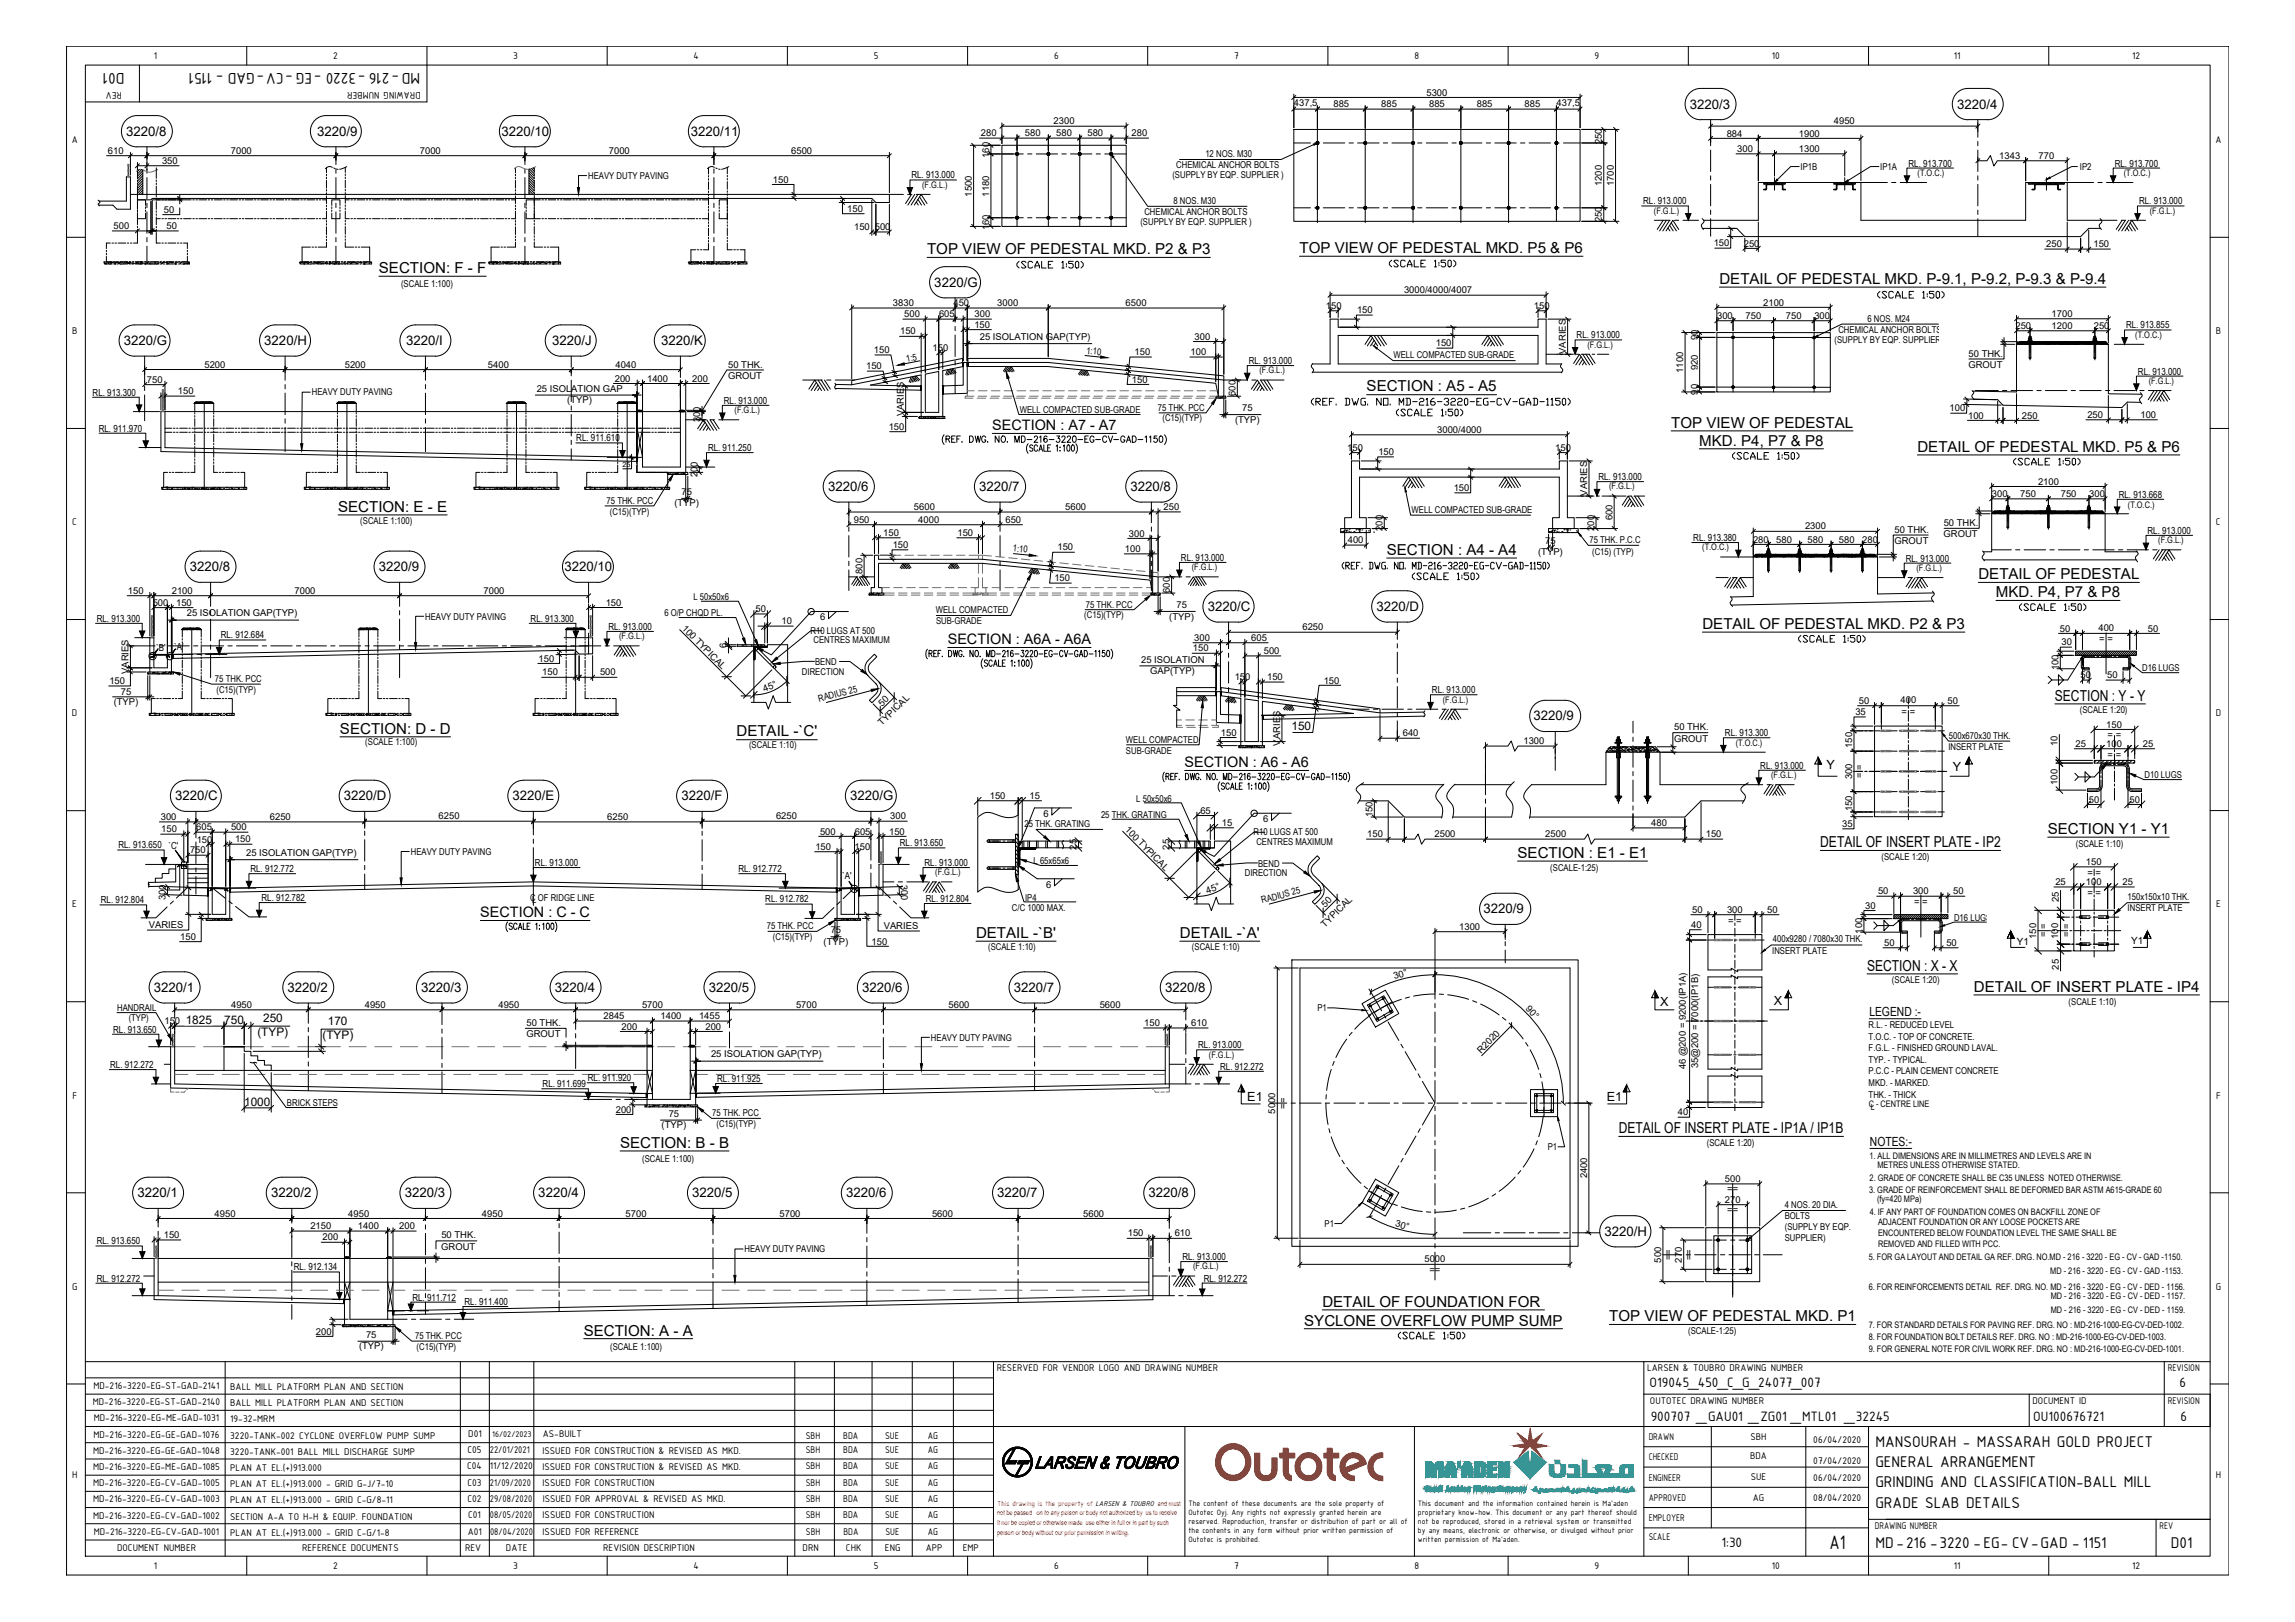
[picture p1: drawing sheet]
<svg xmlns="http://www.w3.org/2000/svg" width="841mm" height="594mm" viewBox="0 0 841 594" stroke-linecap="round" stroke-linejoin="round" font-family="sans-serif">
<defs><g id="words">
<text font-size="7.7" x="670.4" y="567.3">A1</text>
<g font-size="6.1">
<text x="45.6" y="26.8" transform="rotate(180 45.6 26.8)">D01</text>
<text x="154" y="26.8" transform="rotate(180 154 26.8)">MD-216 -3220 -EG -CV-GAD - 1151</text>
<text x="687.2" y="529.9">MANSOURAH - MASSARAH GOLD PROJECT</text>
<text x="687.2" y="537.3">GENERAL ARRANGEMENT</text>
<text x="687.2" y="544.7">GRINDING AND CLASSIFICATION-BALL MILL</text>
<text x="687.2" y="552.2">GRADE SLAB DETAILS</text>
<text x="687.2" y="567">MD-216 -3220 -EG- CV-GAD - 1151</text>
<text x="795.6" y="567">D01</text>
</g>
<g font-size="5.7">
<text x="371.8" y="99.1">(SCALE 1:50)</text>
<text x="508.4" y="98.8">(SCALE 1:50)</text>
<text x="687.2" y="110.1">(SCALE 1:50)</text>
<text x="479.8" y="149.2">(REF. DWG. NO. MD-216-3220-EG-CV-GAD-1150)</text>
<text x="510.8" y="153.1">(SCALE 1:50)</text>
<text x="633.9" y="169">(SCALE 1:50)</text>
<text x="737" y="171.1">(SCALE 1:50)</text>
<text x="516.8" y="213.1">(SCALE 1:50)</text>
<text x="739.1" y="224.4">(SCALE 1:50)</text>
<text x="658.3" y="236">(SCALE 1:50)</text>
<text x="511.5" y="491.4">(SCALE 1:50)</text>
</g>
<g font-size="5.5">
<text x="339.7" y="93.1">TOP VIEW OF PEDESTAL MKD. P2 &amp; P3</text>
<text x="476.2" y="92.7">TOP VIEW OF PEDESTAL MKD. P5 &amp; P6</text>
<text x="138.9" y="100">SECTION: F - F</text>
<text x="630.1" y="104">DETAIL OF PEDESTAL MKD. P-9.1, P-9.2, P-9.3 &amp; P-9.4</text>
<text x="500.8" y="143.4">SECTION : A5 - A5</text>
<text x="612.4" y="156.6">TOP VIEW OF PEDESTAL</text>
<text x="622.7" y="163.2">MKD. P4, P7 &amp; P8</text>
<text x="702.6" y="165.4">DETAIL OF PEDESTAL MKD. P5 &amp; P6</text>
<text x="123.9" y="187.4">SECTION: E - E</text>
<text x="508.2" y="203.2">SECTION : A4 - A4</text>
<text x="725" y="212.1">DETAIL OF PEDESTAL</text>
<text x="731.4" y="218.8">MKD. P4, P7 &amp; P8</text>
<text x="623.9" y="230.3">DETAIL OF PEDESTAL MKD. P2 &amp; P3</text>
<text x="753" y="256.6">SECTION : Y - Y</text>
<text x="124.6" y="268.7">SECTION: D - D</text>
<text x="269.9" y="269.7">DETAIL -`C'</text>
<text x="750.4" y="305.4">SECTION Y1 - Y1</text>
<text x="667" y="310.3">DETAIL OF INSERT PLATE - IP2</text>
<text x="556.1" y="314.2">SECTION : E1 - E1</text>
<text x="357.7" y="343.5">DETAIL -`B'</text>
<text x="432.4" y="343.6">DETAIL -`A'</text>
<text x="684.2" y="355.6">SECTION : X - X</text>
<text x="723.3" y="363.2">DETAIL OF INSERT PLATE - IP4</text>
<text x="593.2" y="415.1">DETAIL OF INSERT PLATE - IP1A / IP1B</text>
<text x="227.2" y="420.4">SECTION: B - B</text>
<text x="484.6" y="478.6">DETAIL OF FOUNDATION FOR</text>
<text x="477.9" y="485.5">SYCLONE OVERFLOW PUMP SUMP</text>
<text x="589.7" y="483.9">TOP VIEW OF PEDESTAL MKD. P1</text>
<text x="213.9" y="489.2">SECTION: A - A</text>
</g>
<g font-size="5.4">
<text x="604.5" y="508.1">O19045_450_C_G_24077_007</text>
<text x="798.7" y="508.1">6</text>
<text x="604.9" y="520.5">900707 _GAU01 _ZG01 _MTL01 _32245</text>
<text x="745.1" y="520.5">OU100676721</text>
<text x="799" y="520.5">6</text>
<text x="630.9" y="566.5">1:30</text>
</g>
<g font-size="5.3">
<text x="363.6" y="157.6">SECTION : A7 - A7</text>
<text x="347.3" y="236">SECTION : A6A - A6A</text>
<text x="434.1" y="281.1">SECTION : A6 - A6</text>
<text x="176" y="336">SECTION : C - C</text>
</g>
<g font-size="4.8">
<text x="619.3" y="39.8">3220/3</text>
<text x="717.2" y="39.8">3220/4</text>
<text x="46.2" y="49.7">3220/8</text>
<text x="116.2" y="49.7">3220/9</text>
<text x="183.8" y="49.7">3220/10</text>
<text x="253.1" y="49.7">3220/11</text>
<text x="342.4" y="105">3220/G</text>
<text x="45.4" y="126.4">3220/G</text>
<text x="96.9" y="126.4">3220/H</text>
<text x="148.8" y="126.4">3220/I</text>
<text x="202.3" y="126.4">3220/J</text>
<text x="242.3" y="126.4">3220/K</text>
<text x="303.4" y="179.8">3220/6</text>
<text x="358.9" y="179.8">3220/7</text>
<text x="414.3" y="179.8">3220/8</text>
<text x="69.6" y="209.2">3220/8</text>
<text x="138.8" y="209.2">3220/9</text>
<text x="206.8" y="209.2">3220/10</text>
<text x="442.6" y="223.8">3220/C</text>
<text x="504.4" y="223.8">3220/D</text>
<text x="561.9" y="263.9">3220/9</text>
<text x="64.2" y="293.1">3220/C</text>
<text x="126" y="293.1">3220/D</text>
<text x="187.8" y="293.1">3220/E</text>
<text x="249.7" y="293.1">3220/F</text>
<text x="311.5" y="293.1">3220/G</text>
<text x="543.6" y="334.5">3220/9</text>
<text x="56.4" y="363.3">3220/1</text>
<text x="105.4" y="363.3">3220/2</text>
<text x="154.3" y="363.3">3220/3</text>
<text x="203.3" y="363.3">3220/4</text>
<text x="259.7" y="363.3">3220/5</text>
<text x="315.9" y="363.3">3220/6</text>
<text x="371.5" y="363.3">3220/7</text>
<text x="426.9" y="363.3">3220/8</text>
<text x="50.3" y="438.5">3220/1</text>
<text x="99.3" y="438.5">3220/2</text>
<text x="148.3" y="438.5">3220/3</text>
<text x="197.3" y="438.5">3220/4</text>
<text x="253.7" y="438.5">3220/5</text>
<text x="310" y="438.5">3220/6</text>
<text x="365.5" y="438.5">3220/7</text>
<text x="420.9" y="438.5">3220/8</text>
<text x="588" y="452.6">3220/H</text>
</g>
<g font-size="4.6">
<text x="669.3" y="281.7">Y</text>
<text x="715.6" y="282.5">Y</text>
<text x="608.3" y="368.4">X</text>
<text x="650" y="368.1">X</text>
<text x="685" y="372.2">LEGEND :-</text>
<text x="457.1" y="403.4">E1</text>
<text x="588.9" y="403.4">E1</text>
<text x="685.2" y="419.7">NOTES:-</text>
</g>
<g font-size="4.3">
<text x="473.3" y="267.4">150</text>
<text x="68.1" y="375">1825</text>
<text x="82.2" y="375">750</text>
<text x="96.4" y="374.4">250</text>
<text x="120.1" y="375.4">170</text>
<text x="94.3" y="379.6">(TYP)</text>
<text x="118.2" y="380.6">(TYP)</text>
<text x="89.5" y="405">1000</text>
</g>
<g font-size="3.8">
<text x="56.4" y="21.5">1</text>
<text x="122" y="21.6">2</text>
<text x="188.1" y="21.5">3</text>
<text x="254.1" y="21.5">4</text>
<text x="320.2" y="21.5">5</text>
<text x="386.3" y="21.5">6</text>
<text x="452.3" y="21.5">7</text>
<text x="518.3" y="21.5">8</text>
<text x="584.4" y="21.5">9</text>
<text x="649.3" y="21.5">10</text>
<text x="715.9" y="21.5">11</text>
<text x="781.3" y="21.6">12</text>
<text x="44.7" y="33.7" transform="rotate(180 44.7 33.7)">REV</text>
<text x="154.2" y="33.7" transform="rotate(180 154.2 33.7)">DRAWING NUMBER</text>
<text x="26.4" y="52.4">A</text>
<text x="811.9" y="52.4">A</text>
<text x="26.5" y="122.4">B</text>
<text x="812" y="122.4">B</text>
<text x="26.5" y="192.4">C</text>
<text x="812" y="192.4">C</text>
<text x="26.4" y="262.4">D</text>
<text x="812" y="262.4">D</text>
<text x="26.5" y="332.4">E</text>
<text x="812.1" y="332.4">E</text>
<text x="26.5" y="402.4">F</text>
<text x="812.1" y="402.4">F</text>
<text x="26.5" y="472.4">G</text>
<text x="812" y="472.4">G</text>
<text x="365.3" y="502.2">RESERVED FOR VENDOR LOGO AND DRAWING NUMBER</text>
<text x="603.6" y="502.2">LARSEN &amp; TOUBRO DRAWING NUMBER</text>
<text x="794.4" y="502.2">REVISION</text>
<text x="34.2" y="508.7">MD-216-3220-EG-ST-GAD-2141</text>
<text x="84.4" y="509.1">BALL MILL PLATFORM PLAN AND SECTION</text>
<text x="34" y="514.7">MD-216-3220-EG-ST-GAD-2140</text>
<text x="84.4" y="515">BALL MILL PLATFORM PLAN AND SECTION</text>
<text x="604.6" y="514.1">OUTOTEC DRAWING NUMBER</text>
<text x="744.9" y="514.1">DOCUMENT ID</text>
<text x="794.4" y="514.1">REVISION</text>
<text x="34.4" y="520.6">MD-216-3220-EG-ME-GAD-1031</text>
<text x="84.4" y="521">19-32-MRM</text>
<text x="34.2" y="526.5">MD-216-3220-EG-GE-GAD-1076</text>
<text x="84.4" y="526.9">3220-TANK-002 CYCLONE OVERFLOW PUMP SUMP</text>
<text x="171.6" y="526.4">D01</text>
<text x="198.9" y="526.4">AS-BUILT</text>
<text x="295.3" y="527.1">SBH</text>
<text x="309" y="527.1">BDA</text>
<text x="324.4" y="527.1">SUE</text>
<text x="340" y="527.1">AG</text>
<text x="604.2" y="527.4">DRAWN</text>
<text x="641.5" y="527.6">SBH</text>
<text x="34.1" y="532.5">MD-216-3220-EG-GE-GAD-1048</text>
<text x="84.4" y="532.8">3220-TANK-001 BALL MILL DISCHARGE SUMP</text>
<text x="171.3" y="532.3">C05</text>
<text x="179.5" y="532.3">22/01/2021</text>
<text x="198.8" y="532.5">ISSUED FOR CONSTRUCTION &amp; REVISED AS MKD.</text>
<text x="295.3" y="532.3">SBH</text>
<text x="309" y="532.3">BDA</text>
<text x="324.4" y="532.3">SUE</text>
<text x="340" y="532.3">AG</text>
<text x="664.5" y="528.7">06/04/2020</text>
<text x="34.1" y="538.4">MD-216-3220-EG-ME-GAD-1085</text>
<text x="84.4" y="538.8">PLAN AT EL.(+)913.000</text>
<text x="171.2" y="538.2">C04</text>
<text x="179.5" y="538.2">11/12/2020</text>
<text x="198.8" y="538.4">ISSUED FOR CONSTRUCTION &amp; REVISED AS MKD.</text>
<text x="295.3" y="538.2">SBH</text>
<text x="309" y="538.2">BDA</text>
<text x="324.4" y="538.2">SUE</text>
<text x="340" y="538.2">AG</text>
<text x="604.2" y="534.8">CHECKED</text>
<text x="641.3" y="534.5">BDA</text>
<text x="664.5" y="536.1">07/04/2020</text>
<text x="26.5" y="541.4">H</text>
<text x="34.1" y="544.4">MD-216-3220-EG-CV-GAD-1005</text>
<text x="84.4" y="544.7">PLAN AT EL.(+)913.000 - GRID G-J/7-10</text>
<text x="171.3" y="544.1">C03</text>
<text x="179.5" y="544.1">21/09/2020</text>
<text x="198.8" y="544.2">ISSUED FOR CONSTRUCTION</text>
<text x="295.3" y="544.1">SBH</text>
<text x="309" y="544.1">BDA</text>
<text x="324.4" y="544.1">SUE</text>
<text x="340" y="544.1">AG</text>
<text x="604.2" y="542.3">ENGINEER</text>
<text x="641.6" y="542.1">SUE</text>
<text x="664.5" y="542.3">06/04/2020</text>
<text x="812" y="541.4">H</text>
<text x="34.1" y="550.3">MD-216-3220-EG-CV-GAD-1003</text>
<text x="84.4" y="550.6">PLAN AT EL.(+)913.000 - GRID C-G/8-11</text>
<text x="171.3" y="550">C02</text>
<text x="179.5" y="550">29/08/2020</text>
<text x="198.9" y="550.3">ISSUED FOR APPROVAL &amp; REVISED AS MKD.</text>
<text x="295.3" y="550">SBH</text>
<text x="309" y="550">BDA</text>
<text x="324.4" y="550">SUE</text>
<text x="340" y="550">AG</text>
<text x="604.2" y="549.7">APPROVED</text>
<text x="642.4" y="549.7">AG</text>
<text x="664.5" y="549.6">08/04/2020</text>
<text x="34.1" y="556.2">MD-216-3220-EG-CV-GAD-1002</text>
<text x="84.4" y="556.6">SECTION A-A TO H-H &amp; EQUIP. FOUNDATION</text>
<text x="171.6" y="556">C01</text>
<text x="179.5" y="556">08/05/2020</text>
<text x="198.8" y="556.1">ISSUED FOR CONSTRUCTION</text>
<text x="295.3" y="556">SBH</text>
<text x="309" y="556">BDA</text>
<text x="324.4" y="556">SUE</text>
<text x="340" y="556">AG</text>
<text x="604.2" y="557.1">EMPLOYER</text>
<text x="34.4" y="562.1">MD-216-3220-EG-CV-GAD-1001</text>
<text x="84.4" y="562.5">PLAN AT EL.(+)913.000 - GRID C-G/1-8</text>
<text x="171.4" y="562.3">A01</text>
<text x="179.6" y="562.3">08/04/2020</text>
<text x="198.8" y="562.3">ISSUED FOR REFERENCE</text>
<text x="295.3" y="562.3">SBH</text>
<text x="309.1" y="562.3">BDA</text>
<text x="324.4" y="562.3">SUE</text>
<text x="340" y="562.3">AG</text>
<text x="604.2" y="563.9">SCALE</text>
<text x="687.1" y="560.2">DRAWING NUMBER</text>
<text x="791.4" y="560.2">REV</text>
<text x="42.9" y="568.2">DOCUMENT NUMBER</text>
<text x="110.7" y="568.2">REFERENCE DOCUMENTS</text>
<text x="170.4" y="568.2">REV</text>
<text x="185.4" y="568.2">DATE</text>
<text x="221.1" y="568.2">REVISION DESCRIPTION</text>
<text x="294.1" y="568.2">DRN</text>
<text x="310" y="568.2">CHK</text>
<text x="324.3" y="568.2">ENG</text>
<text x="339.3" y="568.2">APP</text>
<text x="352.8" y="568.2">EMP</text>
<text x="56.4" y="574.6">1</text>
<text x="122" y="574.6">2</text>
<text x="188.1" y="574.5">3</text>
<text x="254.1" y="574.6">4</text>
<text x="320.2" y="574.5">5</text>
<text x="386.3" y="574.6">6</text>
<text x="452.3" y="574.6">7</text>
<text x="518.3" y="574.6">8</text>
<text x="584.4" y="574.7">9</text>
<text x="649.3" y="574.6">10</text>
<text x="715.9" y="574.6">11</text>
<text x="781.3" y="574.6">12</text>
</g>
<g font-size="3.6">
<text x="334" y="65.4">RL. 913.000</text>
<text x="699.4" y="61">RL. 913.700</text>
<text x="775" y="61">RL. 913.700</text>
<text x="602.1" y="74.9">RL. 913.000</text>
<text x="783.9" y="74.9">RL. 913.000</text>
<text x="577.8" y="124">RL. 913.000</text>
<text x="779.1" y="120.3">RL. 913.855</text>
<text x="457.6" y="133.3">RL. 913.000</text>
<text x="783.5" y="137.2">RL. 913.000</text>
<text x="34" y="144.9">RL. 913.300</text>
<text x="265.3" y="147.9">RL. 913.000</text>
<text x="36.2" y="158.1">RL. 911.970</text>
<text x="211.2" y="161.7">RL. 911.610</text>
<text x="259.5" y="165.2">RL. 911.250</text>
<text x="585.8" y="175.9">RL. 913.000</text>
<text x="776.4" y="182.3">RL. 913.668</text>
<text x="787" y="195.6">RL. 913.000</text>
<text x="620.5" y="198.2">RL. 913.380</text>
<text x="432.8" y="205.4">RL. 913.000</text>
<text x="698.4" y="205.7">RL. 913.000</text>
<text x="35.5" y="227.8">RL. 913.300</text>
<text x="194.4" y="227.8">RL. 913.300</text>
<text x="80.9" y="233.8">RL. 912.684</text>
<text x="223" y="230.7">RL. 913.000</text>
<text x="57.3" y="238.5">`B'</text>
<text x="63.8" y="238">`A'</text>
<text x="524.8" y="253.9">RL. 913.000</text>
<text x="632.1" y="269.7">RL. 913.300</text>
<text x="645.1" y="281.6">RL. 913.000</text>
<text x="43.4" y="310.8">RL. 913.650 `C'</text>
<text x="329.8" y="310">RL. 913.650</text>
<text x="196" y="317.2">RL. 913.000</text>
<text x="338.8" y="317.2">RL. 913.000</text>
<text x="91.8" y="319.4">RL. 912.772</text>
<text x="270.6" y="319.4">RL. 912.772</text>
<text x="308.6" y="322">`A'</text>
<text x="95.8" y="330">RL. 912.782</text>
<text x="37" y="330.9">RL. 912.804</text>
<text x="280.5" y="330.5">RL. 912.782</text>
<text x="339.3" y="330.4">RL. 912.804</text>
<text x="739.1" y="346.1">Y1</text>
<text x="781" y="345.6">Y1</text>
<text x="41.5" y="378.3">RL. 913.650</text>
<text x="439.1" y="384">RL. 913.000</text>
<text x="40.4" y="391.2">RL. 912.272</text>
<text x="447.2" y="391.8">RL. 912.272</text>
<text x="198.8" y="398.2">RL. 911.699</text>
<text x="215.4" y="396">RL. 911.920</text>
<text x="262.8" y="396.3">RL. 911.925</text>
<text x="35.5" y="455.8">RL. 913.650</text>
<text x="433.3" y="461.6">RL. 913.000</text>
<text x="107.7" y="465.3">RL. 912.134</text>
<text x="35.5" y="469.4">RL. 912.272</text>
<text x="441.1" y="469.4">RL. 912.272</text>
<text x="151.1" y="476.4">RL. 911.712</text>
<text x="170.2" y="478">RL. 911.400</text>
</g>
<g font-size="3.5">
<text x="522.7" y="35.1">5300</text>
<text x="474.2" y="38.9">437,5</text>
<text x="488.7" y="39.3">885</text>
<text x="506.2" y="39.3">885</text>
<text x="523.7" y="39.3">885</text>
<text x="541.2" y="39.3">885</text>
<text x="558.7" y="39.3">885</text>
<text x="570.4" y="38.9">437,5</text>
<text x="386.1" y="45.6">2300</text>
<text x="672" y="45.6">4950</text>
<text x="359.5" y="49.9">280</text>
<text x="375.6" y="49.9">580</text>
<text x="387.1" y="49.9">580</text>
<text x="398.5" y="49.9">580</text>
<text x="414.7" y="49.9">280</text>
<text x="587" y="52.7" transform="rotate(-90 587 52.7)">250</text>
<text x="632.8" y="50">884</text>
<text x="659.2" y="50">1900</text>
<text x="39.5" y="56.3">610</text>
<text x="84.6" y="56.3">7000</text>
<text x="153.9" y="56.3">7000</text>
<text x="223.1" y="56.3">7000</text>
<text x="289.9" y="56.3">6500</text>
<text x="362.5" y="57.8" transform="rotate(-90 362.5 57.8)">160</text>
<text x="441.7" y="57.6">12 NOS. M30</text>
<text x="636.7" y="55.7">300</text>
<text x="659.2" y="55.7">1300</text>
<text x="732.7" y="58.2">1343</text>
<text x="747.1" y="58.2">770</text>
<text x="59.4" y="60">350</text>
<text x="215.5" y="65.5">HEAVY DUTY PAVING</text>
<text x="429.6" y="65.2">(SUPPLY BY EQP. SUPPLIER )</text>
<text x="431" y="61.6">CHEMICAL ANCHOR BOLTS</text>
<text x="659.8" y="62.2">IP1B</text>
<text x="689.1" y="62.2">IP1A</text>
<text x="762.2" y="62.2">IP2</text>
<text x="283.3" y="66.9">150</text>
<text x="587" y="68.2" transform="rotate(-90 587 68.2)">1200</text>
<text x="591.4" y="68.2" transform="rotate(-90 591.4 68.2)">1700</text>
<text x="60.1" y="78">50</text>
<text x="310.5" y="77.6">150</text>
<text x="356.2" y="72" transform="rotate(-90 356.2 72)">1500</text>
<text x="362.5" y="72" transform="rotate(-90 362.5 72)">1180</text>
<text x="430" y="74.7">8 NOS. M30</text>
<text x="41.6" y="83.9">500</text>
<text x="61" y="83.9">50</text>
<text x="417.9" y="82.4">(SUPPLY BY EQP. SUPPLIER )</text>
<text x="419.4" y="78.8">CHEMICAL ANCHOR BOLTS</text>
<text x="587" y="81.4" transform="rotate(-90 587 81.4)">250</text>
<text x="313" y="84.3">150</text>
<text x="320.6" y="84.3">500</text>
<text x="362.5" y="84.3" transform="rotate(-90 362.5 84.3)">160</text>
<text x="628" y="90.3">150</text>
<text x="639" y="90.3">250</text>
<text x="749.9" y="90.6">250</text>
<text x="767.2" y="90.6">150</text>
<text x="147" y="105.2">(SCALE 1:100)</text>
<text x="514.5" y="107.5">3000/4000/4007</text>
<text x="327.2" y="112.1">3830</text>
<text x="349.4" y="112.1">450</text>
<text x="365.5" y="112.1">3000</text>
<text x="412.5" y="112.1">6500</text>
<text x="485.9" y="113.2">150</text>
<text x="562.1" y="113.2">150</text>
<text x="646.1" y="111.9">2100</text>
<text x="331.4" y="116.2">500</text>
<text x="344.1" y="116.2">605</text>
<text x="357.1" y="116.2">300</text>
<text x="497.3" y="114.8">150</text>
<text x="629.2" y="116.8">300</text>
<text x="639.7" y="116.8">750</text>
<text x="654.5" y="116.8">750</text>
<text x="664.9" y="116.8">300</text>
<text x="684.4" y="117.9">6 NOS. M24</text>
<text x="751.8" y="116.1">1700</text>
<text x="329.9" y="122.5">150</text>
<text x="357.1" y="120.1">150</text>
<text x="359.1" y="124.5">25 ISOLATION GAP(TYP)</text>
<text x="437.8" y="124.4">300</text>
<text x="622.2" y="124.6" transform="rotate(-90 622.2 124.6)">90</text>
<text x="672.3" y="125.5">(SUPPLY BY EQP. SUPPLIER )</text>
<text x="673.7" y="121.9">CHEMICAL ANCHOR BOLTS</text>
<text x="738.6" y="120.5">250</text>
<text x="751.8" y="120.5">1200</text>
<text x="767.3" y="120.5">250</text>
<text x="320.3" y="129.3">150</text>
<text x="341.8" y="128.6">150</text>
<text x="398" y="129.5" transform="rotate(6 398 129.5)">1:10</text>
<text x="415.8" y="130.1">150</text>
<text x="436.3" y="130.1">100</text>
<text x="510.7" y="131.2">WELL COMPACTED SUB-GRADE</text>
<text x="526.2" y="126.8">150</text>
<text x="573.8" y="129.6" transform="rotate(-90 573.8 129.6)">VARIES</text>
<text x="721.4" y="130.6">50 THK.</text>
<text x="74.9" y="134.7">5200</text>
<text x="126.4" y="134.7">5200</text>
<text x="178.8" y="134.7">5400</text>
<text x="225.6" y="134.7">4040</text>
<text x="266.8" y="134.6">50 THK.</text>
<text x="317.4" y="135.3">150</text>
<text x="332.4" y="132.5" transform="rotate(-11 332.4 132.5)">1:5</text>
<text x="616.8" y="136.6" transform="rotate(-90 616.8 136.6)">1100</text>
<text x="622.2" y="135.6" transform="rotate(-90 622.2 135.6)">920</text>
<text x="721.4" y="134.8">GROUT</text>
<text x="53.8" y="140.2">750</text>
<text x="196.7" y="143.5">25 ISOLATION GAP</text>
<text x="225.3" y="139.8">200</text>
<text x="237.2" y="139.8">1400</text>
<text x="253.7" y="139.8">200</text>
<text x="266.8" y="138.8">GROUT</text>
<text x="414.8" y="140.2">150</text>
<text x="65.2" y="144.4">150</text>
<text x="114.3" y="144.8">HEAVY DUTY PAVING</text>
<text x="207.9" y="147.7">(TYP)</text>
<text x="452.8" y="145" transform="rotate(-90 452.8 145)">600</text>
<text x="622.2" y="144.6" transform="rotate(-90 622.2 144.6)">90</text>
<text x="256.6" y="154.6" transform="rotate(-90 256.6 154.6)">300</text>
<text x="331.2" y="152.5" transform="rotate(-90 331.2 152.5)">VARIES</text>
<text x="373.7" y="151.1">WELL COMPACTED SUB-GRADE</text>
<text x="424.3" y="150.6">75 THK. PCC</text>
<text x="426" y="154.2">(C15)(TYP)</text>
<text x="452.6" y="154.8">(TYP)</text>
<text x="455.2" y="150.6">75</text>
<text x="714.5" y="150.7">100</text>
<text x="721.2" y="153.3">100</text>
<text x="741" y="153.3">250</text>
<text x="764.9" y="153.1">250</text>
<text x="784.4" y="153.1">100</text>
<text x="325.7" y="157.4">150</text>
<text x="526.7" y="158.6">3000/4000</text>
<text x="493.7" y="165.1">150</text>
<text x="505.1" y="166.7">150</text>
<text x="569.9" y="165.1">150</text>
<text x="255.7" y="174.9" transform="rotate(-90 255.7 174.9)">200</text>
<text x="532.7" y="179.9">150</text>
<text x="746.8" y="177.5">2100</text>
<text x="222.3" y="184.5">75 THK. PCC</text>
<text x="247.1" y="185.5">(TYP)</text>
<text x="249.8" y="181.3">75</text>
<text x="581.6" y="181.5" transform="rotate(-90 581.6 181.5)">VARIES</text>
<text x="730" y="182">300</text>
<text x="740.3" y="182">750</text>
<text x="755.2" y="182">750</text>
<text x="765.6" y="182">300</text>
<text x="132" y="191.9">(SCALE 1:100)</text>
<text x="223.5" y="188.5">(C15)(TYP)</text>
<text x="312.9" y="191.5">950</text>
<text x="334.9" y="186.9">5600</text>
<text x="336.5" y="191.5">4000</text>
<text x="368.5" y="191.5">650</text>
<text x="390.4" y="186.9">5600</text>
<text x="426.4" y="186.9">250</text>
<text x="517.3" y="187.7">WELL COMPACTED SUB-GRADE</text>
<text x="590.9" y="190.5" transform="rotate(-90 590.9 190.5)">600</text>
<text x="323.7" y="196.3">150</text>
<text x="350.9" y="196.3">150</text>
<text x="413.7" y="196.5">300</text>
<text x="506.6" y="194.4" transform="rotate(-90 506.6 194.4)">200</text>
<text x="584.2" y="194.4" transform="rotate(-90 584.2 194.4)">200</text>
<text x="661.5" y="193.9">2300</text>
<text x="694.3" y="195.1">50 THK.</text>
<text x="712.3" y="196.8">GROUT</text>
<text x="712.3" y="192.7">50 THK.</text>
<text x="327.2" y="200.7">150</text>
<text x="371" y="201.9" transform="rotate(6 371 201.9)">1:10</text>
<text x="387.5" y="201.6">150</text>
<text x="412.2" y="202.2">100</text>
<text x="493.9" y="199">400</text>
<text x="563.7" y="203.3">(TYP)</text>
<text x="566.3" y="199.1">75</text>
<text x="582.5" y="198.8">75 THK. P.C.C</text>
<text x="583.4" y="203.2">(C15) (TYP)</text>
<text x="642.4" y="198.7">280</text>
<text x="650.9" y="198.7">580</text>
<text x="662.4" y="198.7">580</text>
<text x="673.9" y="198.7">580</text>
<text x="682.4" y="198.7">280</text>
<text x="694.2" y="199.3">GROUT</text>
<text x="316" y="210.2" transform="rotate(-90 316 210.2)">800</text>
<text x="386.4" y="212.9">150</text>
<text x="46.9" y="217.6">150</text>
<text x="56" y="221.9">500</text>
<text x="62.9" y="217.6">2100</text>
<text x="64.6" y="221.9">150</text>
<text x="107.9" y="217.6">7000</text>
<text x="177.2" y="217.6">7000</text>
<text x="222" y="221.9">150</text>
<text x="254.1" y="219.8">L 50x50x6</text>
<text x="428.7" y="217.1" transform="rotate(-90 428.7 217.1)">600</text>
<text x="68.5" y="225.8">25 ISOLATION GAP(TYP)</text>
<text x="155.8" y="226.9">HEAVY DUTY PAVING</text>
<text x="243.5" y="225.5">6 O/P CHQD PL.</text>
<text x="276.9" y="224.2">50</text>
<text x="300.6" y="227.2">6</text>
<text x="342.9" y="224.6">WELL COMPACTED</text>
<text x="397.3" y="226.5">(C15)(TYP)</text>
<text x="397.9" y="222.5">75 THK. PCC</text>
<text x="428.5" y="226.9">(TYP)</text>
<text x="431.1" y="222.8">75</text>
<text x="249.7" y="230.3" transform="rotate(45 249.7 230.3)">100 TYPICAL</text>
<text x="286.4" y="228.7">10</text>
<text x="297.1" y="232.2">R10 LUGS AT 500</text>
<text x="343" y="228.4">SUB-GRADE</text>
<text x="477.3" y="230.9">6250</text>
<text x="754.9" y="231.4">50</text>
<text x="769" y="231.2">400</text>
<text x="787.1" y="231.4">50</text>
<text x="266.3" y="237.4" transform="rotate(-90 266.3 237.4)">6</text>
<text x="298.1" y="235.7">CENTRES MAXIMUM</text>
<text x="437.1" y="238.6">150</text>
<text x="437.6" y="234.7">300</text>
<text x="458.5" y="234.7">605</text>
<text x="463.1" y="239.6">500</text>
<text x="755.5" y="236.4">30</text>
<text x="769.3" y="235.3">= =</text>
<text x="197.4" y="242.4">150</text>
<text x="298.7" y="243.6">BEND</text>
<text x="418.2" y="242.7">25 ISOLATION</text>
<text x="754.4" y="245.5" transform="rotate(-90 754.4 245.5)">100</text>
<text x="785.1" y="245.7">D16 LUGS</text>
<text x="40.1" y="250.6">150</text>
<text x="47.1" y="246.8" transform="rotate(-90 47.1 246.8)">VARIES</text>
<text x="78.8" y="249.8">75 THK. PCC</text>
<text x="198.7" y="247.4">150</text>
<text x="219.9" y="247.4">500</text>
<text x="293.9" y="247.1">DIRECTION</text>
<text x="421.5" y="246.8">GAP(TYP)</text>
<text x="452.5" y="249.2">150</text>
<text x="464.4" y="249.2">150</text>
<text x="485.1" y="250.4">150</text>
<text x="762.5" y="248.5">50</text>
<text x="772.2" y="248.5">50</text>
<text x="44.3" y="254.6">75</text>
<text x="79.3" y="253.8">(C15)(TYP)</text>
<text x="280.2" y="253.5" transform="rotate(-22 280.2 253.5)">45°</text>
<text x="300.2" y="257" transform="rotate(-15 300.2 257)">RADIUS 25</text>
<text x="681.2" y="257.8">50</text>
<text x="696.5" y="257.6">400</text>
<text x="713.7" y="257.8">50</text>
<text x="41.7" y="258.4">(TYP)</text>
<text x="323.3" y="258.8" transform="rotate(-45 323.3 258.8)">50</text>
<text x="679.9" y="261.9">35</text>
<text x="696.8" y="261.8">= =</text>
<text x="762.2" y="261.1">(SCALE 1:20)</text>
<text x="323.2" y="265.9" transform="rotate(-44 323.2 265.9)">TYPICAL</text>
<text x="447.4" y="269.5">150</text>
<text x="514.1" y="269.7">640</text>
<text x="613.5" y="267.5">50 THK.</text>
<text x="771.9" y="266.5">150</text>
<text x="133.9" y="273">(SCALE 1:100)</text>
<text x="274.5" y="274.1">(SCALE 1:10)</text>
<text x="412.6" y="272">WELL COMPACTED</text>
<text x="469.1" y="273" transform="rotate(-90 469.1 273)">VARIES</text>
<text x="558.3" y="272.6">1300</text>
<text x="613.5" y="271.7">GROUT</text>
<text x="678.8" y="273.9" transform="rotate(-90 678.8 273.9)">150</text>
<text x="714" y="274.7">INSERT PLATE</text>
<text x="714.2" y="270.6">500x670x30 THK.</text>
<text x="754" y="273.3" transform="rotate(-90 754 273.3)">10</text>
<text x="760.6" y="273.6">25</text>
<text x="771.9" y="273.4">100</text>
<text x="772.4" y="270.3">= =</text>
<text x="785.3" y="273.6">25</text>
<text x="412.6" y="276.1">SUB-GRADE</text>
<text x="772.4" y="277.5">= =</text>
<text x="678.8" y="285.4" transform="rotate(-90 678.8 285.4)">300</text>
<text x="682.5" y="285" transform="rotate(-90 682.5 285)">= =</text>
<text x="754" y="287.4" transform="rotate(-90 754 287.4)">100</text>
<text x="785.9" y="284.9">D10 LUGS</text>
<text x="362.7" y="292.7">150</text>
<text x="377.3" y="292.7">15</text>
<text x="416.4" y="293.6">L 50x50x6</text>
<text x="765.5" y="294">50</text>
<text x="780.4" y="294">50</text>
<text x="382.4" y="299.1">6</text>
<text x="403.5" y="299.6">25 THK. GRATING</text>
<text x="439.9" y="298.1">65</text>
<text x="503" y="299.3" transform="rotate(-90 503 299.3)">150</text>
<text x="678.8" y="297.1" transform="rotate(-90 678.8 297.1)">150</text>
<text x="58.9" y="300.4">300</text>
<text x="59.1" y="304.9">150</text>
<text x="71.9" y="304.1">605</text>
<text x="84.7" y="304.1">500</text>
<text x="98.9" y="300.4">6250</text>
<text x="160.7" y="300.1">6250</text>
<text x="222.5" y="300.4">6250</text>
<text x="284.4" y="300.1">6250</text>
<text x="300.5" y="305.7">500</text>
<text x="313.3" y="305.7">605</text>
<text x="325.8" y="305.7">150</text>
<text x="326.3" y="300.1">300</text>
<text x="375.4" y="303">25 THK. GRATING</text>
<text x="412" y="304.2" transform="rotate(45 412 304.2)">100 TYPICAL</text>
<text x="447.8" y="302.5">15</text>
<text x="459.4" y="306">R10 LUGS AT 500</text>
<text x="462.9" y="301.1">6</text>
<text x="605.1" y="302.6">480</text>
<text x="675.1" y="302.9">35</text>
<text x="72.1" y="308.6">150</text>
<text x="86.1" y="308.5">150</text>
<text x="298.8" y="311.3">150</text>
<text x="313.2" y="311.4">150</text>
<text x="394.5" y="311.2" transform="rotate(-90 394.5 311.2)">25</text>
<text x="428.6" y="311.2" transform="rotate(-90 428.6 311.2)">25</text>
<text x="460.4" y="309.5">CENTRES MAXIMUM</text>
<text x="501" y="306.7">150</text>
<text x="525.7" y="306.7">2500</text>
<text x="566.3" y="306.7">2500</text>
<text x="625.1" y="306.7">150</text>
<text x="760.7" y="310.1">(SCALE 1:10)</text>
<text x="69.6" y="312.5">750</text>
<text x="90.2" y="313.5">25 ISOLATION GAP(TYP)</text>
<text x="150.5" y="313.1">HEAVY DUTY PAVING</text>
<text x="378.8" y="316.4">L 65x65x6</text>
<text x="461.1" y="317.5">BEND</text>
<text x="689.5" y="315">(SCALE 1:20)</text>
<text x="764.4" y="316.7">150</text>
<text x="456.2" y="320.9">DIRECTION</text>
<text x="568.1" y="319.1">(SCALE-1:25)</text>
<text x="764.9" y="320.8">= =</text>
<text x="60.6" y="329.8" transform="rotate(-88 60.6 329.8)">300</text>
<text x="194.3" y="329.9">C OF RIDGE LINE</text>
<text x="330.2" y="324.1" transform="rotate(88 330.2 324.1)">300</text>
<text x="375.7" y="329.9">IP4</text>
<text x="383.4" y="325.1">6</text>
<text x="442.6" y="327.4" transform="rotate(-22 442.6 327.4)">45°</text>
<text x="688.2" y="327.6">50</text>
<text x="701" y="327.4">300</text>
<text x="715.8" y="327.6">50</text>
<text x="753.2" y="324.2">25</text>
<text x="764.4" y="324">100</text>
<text x="764.9" y="328.2">= =</text>
<text x="777.8" y="324.2">25</text>
<text x="779.7" y="329.7">150x150x10 THK.</text>
<text x="195" y="330.9">L</text>
<text x="370.8" y="333.6">C/C 1000 MAX.</text>
<text x="462.6" y="330.9" transform="rotate(-15 462.6 330.9)">RADIUS 25</text>
<text x="485.6" y="332.6" transform="rotate(-45 485.6 332.6)">50</text>
<text x="620.1" y="334.3">50</text>
<text x="632.9" y="334.2">300</text>
<text x="647.6" y="334.3">50</text>
<text x="683.5" y="332.8">30</text>
<text x="701.4" y="331.6">= =</text>
<text x="754.4" y="330.5" transform="rotate(-90 754.4 330.5)">25</text>
<text x="779.7" y="333.8">INSERT PLATE</text>
<text x="54.6" y="340">VARIES</text>
<text x="281" y="340.4">75 THK. PCC</text>
<text x="304.4" y="341.9">75</text>
<text x="323.8" y="340.3">VARIES</text>
<text x="485.5" y="339.7" transform="rotate(-44 485.5 339.7)">TYPICAL</text>
<text x="534.8" y="340.6">1300</text>
<text x="619.8" y="339.9">40</text>
<text x="633.3" y="338.3">= =</text>
<text x="682.4" y="341.9" transform="rotate(-90 682.4 341.9)">100</text>
<text x="716.1" y="337.2">D16 LUGS</text>
<text x="66" y="344.2">150</text>
<text x="283.2" y="344.3">(C15)(TYP)</text>
<text x="301.8" y="346.1">(TYP)</text>
<text x="319.4" y="345.9">150</text>
<text x="362.1" y="347.9">(SCALE 1:10)</text>
<text x="436.8" y="347.9">(SCALE 1:10)</text>
<text x="649.7" y="345.2">400x9280 / 7080x30 THK.</text>
<text x="690.5" y="346.5">50</text>
<text x="713.3" y="346.5">50</text>
<text x="746.2" y="343.8" transform="rotate(-90 746.2 343.8)">150</text>
<text x="750" y="343.4" transform="rotate(-90 750 343.4)">= =</text>
<text x="754.3" y="343.8" transform="rotate(-90 754.3 343.8)">100</text>
<text x="758.4" y="343.4" transform="rotate(-90 758.4 343.4)">= =</text>
<text x="649.4" y="349.3">INSERT PLATE</text>
<text x="511" y="358.6" transform="rotate(-15 511 358.6)">30°</text>
<text x="693.3" y="360">(SCALE 1:20)</text>
<text x="754.4" y="355.1" transform="rotate(-90 754.4 355.1)">25</text>
<text x="43" y="370.3">HANDRAIL</text>
<text x="84.7" y="369.2">4950</text>
<text x="133.7" y="369.2">4950</text>
<text x="182.7" y="369.2">4950</text>
<text x="235.3" y="369.2">5700</text>
<text x="291.7" y="369.2">5700</text>
<text x="347.6" y="369.2">5600</text>
<text x="403" y="369.2">5600</text>
<text x="482.8" y="370.2">P1</text>
<text x="559" y="369.6" transform="rotate(47 559 369.6)">90°</text>
<text x="758.1" y="367.9">(SCALE 1:10)</text>
<text x="47.2" y="373.8">(TYP)</text>
<text x="60.3" y="375.2">150</text>
<text x="193" y="375.8">50 THK.</text>
<text x="221.2" y="373.3">2845</text>
<text x="227.8" y="377.1">200</text>
<text x="242.1" y="373.3">1400</text>
<text x="256.2" y="373.3">1455</text>
<text x="258.5" y="377.1">200</text>
<text x="419.3" y="375.9">150</text>
<text x="436.5" y="375.9">610</text>
<text x="684.8" y="376.4">R.L. - REDUCED LEVEL</text>
<text x="192.9" y="379.9">GROUT</text>
<text x="341.2" y="381.1">HEAVY DUTY PAVING</text>
<text x="684.8" y="380.7">T.O.C. - TOP OF CONCRETE.</text>
<text x="260.6" y="387.3">25 ISOLATION GAP(TYP)</text>
<text x="542.8" y="386" transform="rotate(-46 542.8 386)">R2020</text>
<text x="684.8" y="385">F.G.L. - FINISHED GROUND LAVAL.</text>
<text x="684.8" y="389.3">TYP. - TYPICAL.</text>
<text x="617.8" y="391.7" transform="rotate(-90 617.8 391.7)">46 @200 = 9200(IP1A)</text>
<text x="622.3" y="391.3" transform="rotate(-90 622.3 391.3)">35@200 = 7000(IP1B)</text>
<text x="684.8" y="393.4">P.C.C - PLAIN CEMENT CONCRETE</text>
<text x="684.8" y="397.8">MKD. - MARKED.</text>
<text x="684.8" y="402">THK. - THICK</text>
<text x="105.2" y="405">BRICK STEPS</text>
<text x="225.7" y="407.5">200</text>
<text x="467.3" y="407.9" transform="rotate(-90 467.3 407.9)">5000</text>
<text x="471.4" y="406.1" transform="rotate(-90 471.4 406.1)">==</text>
<text x="242.4" y="413.2">(TYP)</text>
<text x="245.1" y="409">75</text>
<text x="261" y="408.9">75 THK. PCC</text>
<text x="262.6" y="412.8">(C15)(TYP)</text>
<text x="614.9" y="408.5">40</text>
<text x="625.5" y="419.8">(SCALE 1:20)</text>
<text x="235.3" y="425.5">(SCALE 1:100)</text>
<text x="567.2" y="421.1">P1</text>
<text x="581.6" y="431.6" transform="rotate(-90 581.6 431.6)">2400</text>
<text x="632.1" y="432.9">500</text>
<text x="633" y="436.7">==</text>
<text x="632.1" y="440.6">270</text>
<text x="654" y="442.5">4 NOS. 20 DIA.</text>
<text x="78.7" y="445.6">4950</text>
<text x="127.6" y="445.6">4950</text>
<text x="176.6" y="445.6">4950</text>
<text x="229.3" y="445.6">5700</text>
<text x="285.7" y="445.6">5700</text>
<text x="341.5" y="445.6">5600</text>
<text x="397" y="445.6">5600</text>
<text x="485.4" y="449.2">P1</text>
<text x="511.1" y="449.1" transform="rotate(15 511.1 449.1)">30°</text>
<text x="633" y="444.3">==</text>
<text x="654" y="446.5">BOLTS</text>
<text x="60" y="453.5">150</text>
<text x="113.7" y="450.3">2150</text>
<text x="118.2" y="454.3">200</text>
<text x="131.2" y="450.3">1400</text>
<text x="146.3" y="450.3">200</text>
<text x="161.8" y="453.6">50 THK.</text>
<text x="413.3" y="452.9">150</text>
<text x="430.5" y="452.9">610</text>
<text x="654" y="450.6">(SUPPLY BY EQP.</text>
<text x="654" y="454.6">SUPPLIER)</text>
<text x="161.7" y="457.8">GROUT</text>
<text x="272.8" y="458.6">HEAVY DUTY PAVING</text>
<text x="612.5" y="461.6" transform="rotate(-90 612.5 461.6)">==</text>
<text x="620.1" y="461.6" transform="rotate(-90 620.1 461.6)">==</text>
<text x="522" y="462.3">5000</text>
<text x="523.8" y="466.4">==</text>
<text x="608.8" y="462.4" transform="rotate(-90 608.8 462.4)">500</text>
<text x="616.4" y="462.4" transform="rotate(-90 616.4 462.4)">270</text>
<text x="115.8" y="488.8">200</text>
<text x="134.2" y="490">75</text>
<text x="152.1" y="490.4">75 THK. PCC</text>
<text x="618.7" y="488.4">(SCALE-1:25)</text>
<text x="131.6" y="494.2">(TYP)</text>
<text x="152.7" y="494.4">(C15)(TYP)</text>
<text x="223.6" y="494.3">(SCALE 1:100)</text>
</g>
<g font-size="3.3">
<text x="702.7" y="64.6">(T.O.C.)</text>
<text x="778.3" y="64.6">(T.O.C.)</text>
<text x="337.9" y="68.8">(F.G.L.)</text>
<text x="606.1" y="78.3">(F.G.L.)</text>
<text x="787.8" y="78.3">(F.G.L.)</text>
<text x="782.5" y="123.9">(T.O.C.)</text>
<text x="581.7" y="127.4">(F.G.L.)</text>
<text x="461.6" y="136.8">(F.G.L.)</text>
<text x="787.4" y="140.6">(F.G.L.)</text>
<text x="269.2" y="151.3">(F.G.L.)</text>
<text x="589.7" y="179.3">(F.G.L.)</text>
<text x="779.8" y="186">(T.O.C.)</text>
<text x="623.8" y="201.5">(T.O.C.)</text>
<text x="790.9" y="199">(F.G.L.)</text>
<text x="436.7" y="208.9">(F.G.L.)</text>
<text x="702.3" y="209.1">(F.G.L.)</text>
<text x="226.9" y="234.1">(F.G.L.)</text>
<text x="528.7" y="257.3">(F.G.L.)</text>
<text x="636.1" y="273.1">(T.O.C.)</text>
<text x="649" y="285">(F.G.L.)</text>
<text x="342.7" y="320.6">(F.G.L.)</text>
<text x="443" y="387.4">(F.G.L.)</text>
<text x="684.8" y="405.5">C - CENTRE LINE</text>
<text x="685" y="424.6">1. ALL DIMENSIONS ARE IN MILLIMETRES AND LEVELS ARE IN</text>
<text x="688" y="427.9">METRES UNLESS OTHERWISE STATED.</text>
<text x="685" y="437">3. GRADE OF REINFORCEMENT SHALL BE DEFORMED BAR ASTM A615-GRADE 60</text>
<text x="685.1" y="432.5">2. GRADE OF CONCRETE SHALL BE C35 UNLESS NOTED OTHERWISE.</text>
<text x="687.9" y="440.2">(fy=420 MPa)</text>
<text x="685.2" y="445.1">4. IF ANY PART OF FOUNDATION COMES ON BACKFILL ZONE OF</text>
<text x="688.2" y="448.8">ADJACENT FOUNDATION OR ANY LOOSE POCKETS ARE</text>
<text x="688.2" y="452.8">ENCOUNTERED BELOW FOUNDATION LEVEL THE SAME SHALL BE</text>
<text x="684.8" y="461.4">5. FOR GA LAYOUT AND DETAIL GA REF. DRG. NO.MD - 216 - 3220 - EG - CV - GAD -1150.</text>
<text x="688.2" y="456.8">REMOVED AND FILLED WITH PCC.</text>
<text x="437.2" y="464.9">(F.G.L.)</text>
<text x="751.3" y="466.7">MD - 216 - 3220 - EG - CV - GAD -1153.</text>
<text x="684.8" y="472.4">6. FOR REINFORCEMENTS DETAIL REF. DRG. NO. MD - 216 - 3220 - EG - CV - DED - 1156.</text>
<text x="751.5" y="475.9">MD - 216 - 3220 - EG - CV - DED - 1157.</text>
<text x="751.5" y="480.9">MD - 216 - 3220 - EG - CV - DED - 1159.</text>
<text x="684.8" y="490.9">8. FOR FOUNDATION BOLT DETAILS REF. DRG. NO : MD-216-1000-EG-CV-DED-1003.</text>
<text x="684.8" y="486.4">7. FOR STANDARD DETAILS FOR PAVING REF. DRG. NO : MD-216-1000-EG-CV-DED-1002.</text>
<text x="684.8" y="495.3">9. FOR GENERAL NOTE FOR CIVIL WORK REF. DRG. NO : MD-216-1000-EG-CV-DED-1001.</text>
<text x="180.4" y="526.4">16/02/2023</text>
</g>
<g font-size="3.1">
<text x="685.5" y="406.5">L</text>
<text x="435.5" y="551.7">The content of these documents are the sole property of</text>
<text x="519.6" y="551.7">This document and the information contained herein is Ma'aden</text>
<text x="435.5" y="554.9">Outotec Oyj. Any rights not expressly granted herein are</text>
<text x="519.6" y="554.9">proprietary know-how. This document or any part thereof should</text>
<text x="435.5" y="558.2">reserved. Reproduction, transfer or distribution of part or all of</text>
<text x="435.5" y="561.6">the contents in any form without prior written permission of</text>
<text x="519.6" y="558.2">not be reproduced, stored in a retrieval system or transmitted</text>
<text x="519.6" y="561.6">by any means, electronic or otherwise, or divulged without prior</text>
<text x="435.5" y="564.9">Outotec is prohibited.</text>
<text x="519.6" y="564.9">written permission of Ma'aden.</text>
</g>
<text font-size="2.8" fill="#f00" x="365.5" y="551.5">This drawing is the property of LARSEN &amp; TOUBRO and must</text>
<text font-size="2.6" x="228.2" y="171.2">25</text>
<g font-size="2.5" fill="#f00">
<text x="365.4" y="555">not be passed on to any person or body not authorized by us to receive</text>
<text x="365.4" y="558.6">it nor be copied or otherwise made use either in full or in part by such</text>
<text x="365.4" y="562.2">person or body without our prior permission in writing.</text>
</g>
</g></defs>
<!-- layer: CI-CEN -->
<g fill="none" stroke="#000" stroke-width=".37">
<path d="M53.8 53.8v6.5M123.1 53.8v6.5M192.4 53.8v6.5M261.6 53.8v6.5M367.2 56.4h7.8M376.6 56.4h1.6M379.7 56.4h7.9M389.1 56.4h1.6M392.3 56.4h7.8M401.7 56.4h1.6M404.8 56.4h7.9M474.1 52.4h6.1"/>
<path d="M481.8 52.4h1.6M484.9 52.4h7.9M494.4 52.4h1.5M497.5 52.4h7.9M506.9 52.4h1.6M510.1 52.4h7.8M519.5 52.4h1.6M522.6 52.4h7.9M532.1 52.4h1.6M535.2 52.4h7.9M544.7 52.4h1.5M547.8 52.4h7.8"/>
<path d="M557.2 52.4h1.6M560.4 52.4h7.8M569.8 52.4h1.5M572.9 52.4h6.1M626.9 43.8v6.4M626.9 51.8v1.6M626.9 54.9v7.9M724.8 43.8v6.4M724.8 51.8v1.6M724.8 54.9v7.9M47.8 71.2h2.6M53.8 61.8v1.7"/>
<path d="M53.8 65v7.9M53.8 74.4v1.6M53.8 77.6v7.8M123.1 61.8v1.7M123.1 65v7.9M123.1 74.4v1.6M123.1 77.6v7.8M192.4 61.8v1.7M192.4 65v7.9M192.4 74.4v1.6M192.4 77.6v7.8M261.6 61.8v1.7"/>
<path d="M261.6 65v7.9M261.6 74.4v1.6M261.6 77.6v7.8M325.9 71.2h5.1M332.6 71.2h1.6M335.7 71.2h5.2M367.2 79.8h7.8M376.6 79.8h1.6M379.7 79.8h7.9M389.1 79.8h1.6M392.3 79.8h7.8M401.7 79.8h1.6"/>
<path d="M404.8 79.8h7.9M474.1 76.1h6.1M481.8 76.1h1.6M484.9 76.1h7.9M494.4 76.1h1.5M497.5 76.1h7.9M506.9 76.1h1.6M510.1 76.1h7.8M519.5 76.1h1.6M522.6 76.1h7.9M532.1 76.1h1.6M535.2 76.1h7.9"/>
<path d="M544.7 76.1h1.5M547.8 76.1h7.8M557.2 76.1h1.6M560.4 76.1h7.8M569.8 76.1h1.5M572.9 76.1h6.1M626.9 64.4v1.6M626.9 67.5v7.9M626.9 77v1.5M647.3 69.1l-.2 .3h-.8M647.3 67.8l.3-.3h5.4l.2 .3M647.3 67.7v1.3"/>
<path d="M653.2 69.1l.3 .3h.8M653.2 67.7v1.3M673.1 69.1l-.3 .3h-.8M673.1 67.8l.2-.3h5.4l.3 .3M673.1 67.7v1.3M679 69.1l.2 .3h.8M679 67.7v1.3M681.9 66.8h9.7M693.2 66.8h1.6M696.3 66.8h9.7M724.8 64.4v1.6M724.8 67.5v7.9"/>
<path d="M724.8 77v1.5M745.7 69.1l-.3 .3h-.7M745.7 67.7v1.3M748.7 67.5h-2.8l-.2 .3M749.5 67.5h.8M751.1 67.5h2.8l.3 .3M754.2 69.1l.2 .3h.7M754.2 67.7v1.3M757.6 66.8h9.6M768.8 66.8h1.6M771.9 66.8h9.7M53.8 87v1.6"/>
<path d="M53.8 90.2v6.5M123.1 87v1.6M123.1 90.2v6.5M192.4 87v1.6M192.4 90.2v6.5M261.6 87v1.6M261.6 90.2v6.5M606.3 80.7h5.7M613.6 80.7h1.5M616.7 80.7h5.7M626.9 80.1v6.4M724.8 80.1v6.4"/>
<path d="M770 80.7h5.8M777.4 80.7h1.5M780.5 80.7h5.8M350 109.1v8.9M350 119.5v1.6M53 130.4v9.5M104.5 130.4v8.9M155.9 130.4v8.9M209.3 130.4v4.1M209.3 136.1v1.6M209.3 139.2v7.9M249.3 130.4v7.9"/>
<path d="M249.3 139.8v1.6M294.2 139.2h7.1M302.9 139.2h1.6M306.1 139.2h7.1M350 122.7v7.9M350 132.1v1.6M350 135.3v8.9M448.5 139.2h8.7M458.7 139.2h1.6M461.9 139.2h8.6M774.8 126.1h10.8M48.9 150.7h9.6"/>
<path d="M53 141.5v1.5M53 144.7v9.4M104.5 140.8v1.6M104.5 144v7.8M104.5 153.4v1.6M104.5 156.5v8.9M155.9 140.8v1.6M155.9 144v7.8M155.9 153.4v1.6M155.9 156.5v8.9M209.3 148.7v1.5M209.3 151.8v7.9"/>
<path d="M249.3 143v7.7M251.3 153.8h7.4M260.3 153.8h1.5M263.4 153.8h7.4M723.9 143h8.4M733.8 143h1.6M737 143h7.9M746.4 143h1.6M749.6 143h7.8M759 143h1.6M762.1 143h7.9M771.6 143h1.5"/>
<path d="M774.7 143h7.8M784.1 143h1.6M787.3 143h8.3M209.3 161.2v1.6M209.3 164.4v4.1M251.3 171.1h10.7M311.1 183.9v7.5M311.1 193v1.6M311.1 196.2v7.8M366.5 183.9v7.5M366.5 193v1.6M366.5 196.2v7.8"/>
<path d="M421.9 183.9v7.5M421.9 193v1.6M421.9 196.2v7.8M771.4 188.2h8.6M77.2 213.3v8.8M146.4 213.3v8.8M215.7 213.3v4.5M215.7 219.3v1.6M311.1 205.6v1.6M311.1 208.7v7.6M366.5 205.6v1.6M366.5 208.7v7.6"/>
<path d="M421.9 205.6v1.6M421.9 208.7v7.6M424.4 211.3h8.7M434.6 211.3h1.6M437.8 211.3h8.7M628.9 211.5h4.4M630.5 204h12M634.9 211.5h1.6M638 211.5h4.5M688 211.5h9.7M699.3 211.5h1.5M702.4 211.5h9.6"/>
<path d="M729.9 201.4h7.2M738.6 201.4h1.6M741.8 201.4h7.8M751.2 201.4h1.6M754.3 201.4h7.9M763.8 201.4h1.5M766.9 201.4h7.8M776.4 201.4h1.5M779.5 201.4h7.8M788.9 201.4h1.6M792.1 201.4h7.2M47.5 236.6h9.3"/>
<path d="M49.4 233.6h5.5M58.4 236.6h1.5M61.5 236.6h7.9M62.8 239.7h7.8M71 236.6h1.5M72.2 239.7h1.6M74.1 236.6h7.9M75.4 239.7h7.7M77.2 223.6v1.6M77.2 226.8v7.9M77.2 236.2v1.6M77.2 239.4v8.8"/>
<path d="M83.5 236.6h1.6M86.7 236.6h7.8M96.1 236.6h1.6M99.2 236.6h7.9M108.6 236.6h1.6M111.8 236.6h7.8M121.2 236.6h1.6M124.4 236.6h7.8M133.8 236.6h1.5M136.9 236.6h7.9M146.3 236.6h1.6M146.4 223.6v1.6"/>
<path d="M146.4 226.8v7.9M146.4 236.2v1.6M146.4 239.4v8.8M149.5 236.6h7.9M158.9 236.6h1.6M162.1 236.6h7.8M171.5 236.6h1.6M174.6 236.6h7.9M184.1 236.6h1.5M187.2 236.6h7.8M196.6 236.6h1.6M199.8 236.6h7.8"/>
<path d="M206.8 233.6h8.9M209.2 236.6h1.5M212.3 236.6h7.9M215.7 222.5v7.8M215.7 231.9v1.6M215.7 235v4.5M221.7 236.6h1.6M224.9 236.6h9.3M450.2 227.8v9.8M450.2 239.2v1.6M512.1 227.8v6.4M512.1 235.8v1.5"/>
<path d="M512.1 238.9v7.9M771.8 231.8v15M450.2 242.4v7.8M450.2 251.8v1.6M450.2 254.9v9.9M495.4 259.8h6.3M503.3 259.8h1.6M506.4 259.8h7.9M512.1 248.3v1.6M512.1 251.5v7.8M515.9 259.8h1.5M519 259.8h7.9"/>
<path d="M528.4 259.8h1.6M531.6 259.8h6.3M699.3 255.6v2.3M699.3 258.7v.8M763.1 244.2l.6 .7h1.9M767.6 240.4h-3.7l-.4 .2-.4 .6v2.6M768.4 240.4h.8M770 240.4h3.9M774.7 240.4h.8M776.2 240.4h3.5M779.5 240.4l.5 .2 .5 .6v3.1l-.6 .6h-1.9M512.1 260.9v1.6"/>
<path d="M512.1 264v6.4M544.4 272v6.5M569.9 267.9v4.8M569.9 274.3v1.5M569.9 277.4v4.8M598.4 264.2v4.2M598.4 270v1.6M598.4 273.1v7.9M680.3 267.7h2.3M680.3 275.1h2.3M683.4 267.7h.8M683.4 275.1h.8"/>
<path d="M685 267.7h3.9M685 275.1h3.9M689.7 267.7h.8M689.7 275.1h.8M691.3 267.7h3.9M691.3 275.1h3.9M696 267.7h.8M696 275.1h.8M697.6 267.7h3.9M697.6 275.1h3.9M699.3 260.2v4M699.3 265v.7"/>
<path d="M699.3 266.5v4M699.3 271.2v.8M699.3 272.8v3.9M699.3 277.5v.8M699.3 279.1v3.9M702.3 267.7h.8M702.3 275.1h.8M703.8 267.7h4M703.8 275.1h4M708.6 267.7h.7M708.6 275.1h.7M710.1 267.7h2.4"/>
<path d="M710.1 275.1h2.4M71.8 297.2v6.5M133.6 297.2v5.7M195.5 297.2v8.6M257.3 297.2v5.7M319.2 297.2v5.3M544.4 280.1v1.5M544.4 283.2v7.9M544.4 292.7v1.5M544.4 295.8v6.5M598.4 282.6v1.5M598.4 285.7v7.9"/>
<path d="M598.4 295.1v1.6M598.4 298.3v4.3M639.2 287.4h6.8M647.6 287.4h1.5M650.7 287.4h6.8M679.2 282.5h3.4M680.3 297.4h2.3M680.3 289.9h2.3M683.4 282.5h.8M683.4 297.4h.8M683.4 289.9h.8M685 282.5h3.9"/>
<path d="M685 297.4h3.9M685 289.9h3.9M689.7 282.5h.8M689.7 297.4h.8M689.7 289.9h.8M691.2 282.5h4M691.3 297.4h3.9M691.3 289.9h3.9M696 282.5h.8M696 297.4h.8M696 289.9h.8M697.5 282.5h4"/>
<path d="M697.6 297.4h3.9M697.6 289.9h3.9M699.3 283.8v.8M699.3 285.4v3.9M699.3 290.1v.8M699.3 291.7v3.9M699.3 296.4v.8M699.3 298v2.2M702.2 282.5h.9M702.3 297.4h.8M702.3 289.9h.8M703.8 282.5h4"/>
<path d="M703.8 297.4h4M703.8 289.9h4M708.5 282.5h.8M708.6 297.4h.7M708.6 289.9h.7M710.1 282.5h3.3M710.1 297.4h2.4M710.1 289.9h2.4M53.3 316.6h11.1M71.8 305.3v1.5M71.8 308.4v7.9M71.8 317.8v1.6"/>
<path d="M133.6 304.4v1.6M133.6 307.6v7.8M133.6 316.9v1.6M195.5 307.3v1.6M195.5 310.5v7.8M195.5 319.9v1.6M257.3 304.4v1.6M257.3 307.6v7.8M257.3 316.9v1.6M319.2 304v1.6M319.2 307.2v7.8M319.2 316.6v1.6"/>
<path d="M319.2 319.7v5.3M323.6 316.6h9.6M61.3 332.2l-4.2 4h-5.4M63.5 330l-1.1 1.1M68.8 325l-4.2 3.9M71.8 321v6.5M77.1 325.2h.7v.2M77.8 325.2l4.8 3.9M83.9 330l1.2 1M86.3 332l4.9 3.8h6.5M133.6 320.1v5.7M195.5 323v8.6"/>
<path d="M257.3 320.1v5.7M305.6 332.4l-4.2 4h-6.5M307.8 330.2l-1.1 1.1M313.1 325.2l-4.1 3.9M322.1 325l4.2 3.9M323.6 323h4M327.4 330l1.1 1.1M329.2 323h1.6M329.7 332.2l4.1 4h6.6M332.3 323h7.8M341.7 323h1.6M344.9 323h4"/>
<path d="M551.6 338.6v4.7M635.8 334.7v2.4M635.8 338v1M635.8 340v2.9M699.7 336.8h-2.4l-.6 .4-.2 .6v2.4M700.5 336.8h.8M702.1 336.8h3.9M703.9 327.8v15.4M706.8 336.8h.8M708.4 336.8h2.2M710.4 336.8l.5 .2 .4 .7v2.5M525.9 355.8v10.1"/>
<path d="M551.6 344.8v1.6M551.6 348v4.6M625.9 344.3h2.8M629.5 344.3h.8M631.1 344.3h3.9M635.8 343.9v.9M635.8 345.8v3M635.8 349.8v.9M635.8 351.7v2.9M635.8 355.6v1M635.8 357.5v3M635.8 344.3h.8"/>
<path d="M637.4 344.3h3.9M642.1 344.3h.7M643.6 344.3h2.9M696.5 340.7l.5 .7h2M711.3 340.7l-.4 .7h-2M64 367.4v5.6M64 374.6v1.5M64 377.7v5.7M113 367.4v7.4M113 376.3v1.6M113 379.5v7.8M162 367.4v7.9"/>
<path d="M162 376.9v1.5M162 380v7.9M210.9 367.4v9.6M210.9 378.6v1.6M267.3 367.4v5.9M267.3 374.8v1.6M267.3 378v5.8M323.7 367.4v7.9M323.7 376.9v1.6M379.1 367.4v7.4M379.1 376.3v1.6M379.1 379.5v7.8"/>
<path d="M434.6 367.4v6.1M434.6 375.1v1.6M434.6 378.2v7.9M495.5 378.1l-1 1.2M501.7 362.2l4.6 8M501.8 367.7l3.5 6.1M502.3 371.7l-4 3.4-1.8 1.8M505 370l-1.4 .8M506.4 365.1l3.5 6M507.1 371.6l.8 1.3M508.7 374.3l3.9 6.8M513.5 366l-7.2 3.2"/>
<path d="M516.5 365.2l-1.5 .4M525.9 364.1l-4.6 .2-3.3 .5M525.9 367.5v1.6M525.9 370.7v7.8M527.4 364.1l1.6 .1M530.5 364.4l3.7 .6 4 1M539.7 366.5l1.4 .6M542.6 367.7l3.6 2 3.2 2M550.6 372.7l1.2 .9M553 374.7l3.1 3.2 2.1 2.6M617.9 374h4.7M623 374h1.1"/>
<path d="M624.5 374h4.3M625.9 361.6h2.4M629.1 361.6h.8M629.2 374h1.2M630.7 361.6h3.9M630.8 374h4.3M635.4 361.6h.8M635.5 374h1.2M635.8 361.5v1M635.8 363.4v3M635.8 367.3v1M635.8 369.3v2.9"/>
<path d="M635.8 373.2v.9M635.8 375.1v3M635.8 379.1v.9M636.9 361.6h4M637.1 374h4.3M641.6 361.6h.9M641.8 374h1.2M643.3 361.6h2.4M643.4 374h4.3M54.5 383.4h8M55.5 397h7M60.2 389.8h2.3"/>
<path d="M113 388.9v1.6M113 392v7.5M162 389.4v1.6M162 392.6v7.9M210.9 381.7v9.7M323.7 380v7.9M323.7 389.5v1.5M323.7 392.6v8M379.1 388.9v1.6M379.1 392v7.5M427 397h9.5M428.5 389.8h5.7"/>
<path d="M434.6 387.7v1.6M434.6 390.8v6.2M435.8 389.8h1.5M438 397h1.6M438.9 389.8h5.7M441.2 397h9.4M487.8 391.7l-.9 3.4-.7 4.3M488.9 388.7l-.5 1.5M493.5 380.6l-1.7 2.5-2.3 4.2M513.4 382.4l.8 1.4M514.9 385.2l4 6.8M519.7 393.3l.7 1.4"/>
<path d="M521.3 396.1l4.6 7.9-4.6 8M525.9 380.1v1.6M525.9 383.2v7.9M525.9 392.6v1.6M525.9 395.8v7.8M559.1 381.8l.8 1.4M560.7 384.5l2.2 4.4 1 2.8M564.3 393.2l.4 1.5M565.1 396.2l.7 7.8M625.9 386.3h2.4M629.1 386.3h.8M630.7 386.3h3.9"/>
<path d="M635.4 386.3h.8M635.8 381v2.9M635.8 384.9v1M635.8 386.8v3M635.8 390.8v.9M635.8 392.7v2.9M635.8 396.6v1M635.8 398.6v2.9M636.9 386.3h4M641.6 386.3h.9M643.3 386.3h2.4M214 402.7h10.2"/>
<path d="M225.8 402.7h1.5M228.9 402.7h10.2M230.6 400.5h6.5M254.9 400.4h9M465.4 404h6.2M473.1 404h1.6M476.3 404h7.8M485.7 404h1.6M485.9 404.1l.2 3.8 .6 4M486 400.9l-.1 1.6M487 413.4l.4 1.5M487.8 416.4l1.6 4 1.6 3.2"/>
<path d="M488.8 404h7.9M498.3 404h1.5M501.4 404h7.9M510.8 404h1.6M514 404h7.8M518.9 416.1l-4 6.8M520.4 413.4l-.7 1.3M523.4 404h1.6M525.9 405.2v1.6M525.9 408.3v7.9M525.9 417.8v1.6M526.5 404h7.9"/>
<path d="M536 404h1.5M539.1 404h7.8M548.6 404h1.5M551.7 404h7.8M561.1 404h1.6M562.4 406.7h6.9M562.4 401.4h6.9M563.4 417.8l-.6 1.5M564.3 404h7.8M565.6 408.7l-1.7 7.6M565.8 405.6l-.1 1.5M573.7 404h1.5"/>
<path d="M576.8 404h6.2M625.9 403.7h2.8M629.5 403.7h.8M631.1 403.7h3.9M635.8 402.5v.9M635.8 404.4v2.4M635.8 403.7h.8M637.4 403.7h3.9M642.1 403.7h.7M643.6 403.7h2.9M491.8 424.9l.8 1.4M493.5 427.6l2.9 3.5 2.3 2.3"/>
<path d="M499.9 434.5l1.2 .9M502.4 436.4l6.7 4M505.3 434.3l-3.5 6M506.3 437.9l-4.6 8M507.9 435.1l-.8 1.4M509.9 437l-3.5 6M512.6 427l-3.9 6.8M514.2 424.3l-.8 1.3M525.9 420.9v7.9M525.9 430.4v1.5M525.9 433.5v7.9M545.4 438.9l-3.8 1.9-3.4 1.2"/>
<path d="M548.1 437.3l-1.3 .8M555.2 431.1l-2.7 2.8-3.1 2.4M557.3 428.8l-1 1.2M562.1 420.8l-1.5 3-2.4 3.7M635 433.5v5.4M58 442.6v6.8M58 451v1.5M58 454.1v6.8M106.9 442.6v5.4M106.9 449.5v1.6M106.9 452.7v7.8M155.9 442.6v4.4"/>
<path d="M155.9 448.6v1.6M155.9 451.7v7.9M204.9 442.6v3.9M204.9 448.1v1.6M204.9 451.3v7.8M261.3 442.6v9.6M261.3 453.9v1.5M261.3 457v7.8M317.7 442.6v9.1M317.7 453.3v1.5M317.7 456.4v7.9M373.1 442.6v8.5"/>
<path d="M373.1 452.7v1.6M373.1 455.8v7.9M428.5 442.6v7.3M428.5 451.5v1.6M428.5 454.7v7.8M510.6 441l1.5 .5M513.5 442l2.8 .8 4.9 .9M522.7 443.9l1.6 .1M525.9 442.9v1.6M525.9 446.1v7.8M525.9 455.5v1.6M525.9 458.6v10.2"/>
<path d="M533.7 443.2l-7.8 .8M536.2 451.5h10.1M536.7 442.5l-1.5 .4M547.9 451.5h1.6M551.1 451.5h7.8M560.5 451.5h1.6M563.6 451.5h7.9M573 451.5h1.6M576.2 451.5h10.1M609.4 459.6h6.9M617.9 459.6h1.6M621 459.6h7.9"/>
<path d="M628.1 454.2h4.5M630.5 459.6h1.5M633.6 459.6h7.8M634.2 454.2h1.6M635 440.5v1.5M635 443.6v7.9M635 453.1v1.5M635 456.2v7.9M637.3 454.2h4.6M643 459.6h1.6M646.2 459.6h6.9M48.4 474.6h9.6"/>
<path d="M48.4 460.9h8.1M52.7 467.4h3.8M106.9 462.1v1.6M106.9 465.2v7.9M106.9 474.7v1.5M106.9 477.8v5.4M121.7 475.9h6.5M155.9 461.2v1.5M155.9 464.3v7.9M155.9 473.8v1.5M155.9 476.9v4.4M204.9 460.7v1.6"/>
<path d="M204.9 463.8v7.9M204.9 473.2v1.7M204.9 476.4v4M261.3 466.4v1.6M261.3 469.6v9.6M317.7 465.8v1.6M317.7 469v9.1M373.1 465.3v1.6M373.1 468.4v8.6M421 474.6h9.4M422.5 467.4h5.3M428.5 464.1v1.6"/>
<path d="M428.5 467.2v7.4M429.4 467.4h1.6M432 474.6h1.5M432.5 467.4h5.4M435.1 474.6h9.4M628.1 464.9h4.5M634.2 464.9h1.6M635 465.6v1.6M635 468.8v5.4M637.3 464.9h4.6M142.1 483.2h7.1M144 480.1h4.2"/>
<path d="M149.8 480.1h1.5M150.8 483.2h1.6M152.9 480.1h4.2M153.9 483.2h7.9M163.3 483.2h1.6M166.5 483.2h7.1"/>
</g>
<!-- layer: 035 -->
<g fill="none" stroke="#000" stroke-width=".37">
<path d="M367.2 53.2h45.5v29.7h-45.5zM474.1 47.4h104.9v33.7h-104.9zM35.9 73.3l.7 .7-.6 .7 .5 .7M36.4 73.7h9.9v-8.9h1.5v11.8h-5l-1.4-1.5h-5.2M646.3 66.8h8v.6h-8zM672 66.8h8v.6h-8zM743.3 66.8h13.2v.6h-13.2zM623.8 80.1l.6 .7v.5a1.52 1.52 0 0 0-.9 1.3 1.52 1.52 0 0 0 .7 1.5M624 83.7h12.4l3 3h123.1l2.9-3h4.3M624.3 80.7h20.1v-13.9h37.5v13.9h60.4v-13.9h15.3v13.9h12.5M769.6 80.1l.6 .7v.5a1.51 1.51 0 0 0-.9 1.4 1.51 1.51 0 0 0 .8 1.4M339.1 137l4.9-.9v14.9h-4.9z"/>
<path d="M352.7 134.3v-3l-40.6 8.1v1.5M353 132.8v8.3l-7.5 .3M353 132.8h1.5v11.3l-9 .2M353 132.8v1.4l-7.5 1.6v16.7h-7.9v-15.2l-18.6 3.8 18.6 .3M353 132.8l-40.9 8.1M354.7 132.8h29.4l64.4 6.4v5.9h-2l-1-4.7-61.5-6.2h-29.3zM354.7 132.8v-1.5h29.4l64.4 6.4v1.5M354.7 132.8v1.4M629.2 121.8h41.5v21.8h-41.5zM60.5 150.7v13.3l173 3.5M233.5 150.7h2v6.1l-2 .1zM235.5 150.7h-.8h.8"/>
<path d="M251.3 150.7h-2h.8h-.8v20.4h-13.8v-3.6h-2M251.3 150.7h-192.3v14.7l174.5 3.6M251.3 150.7v22.3h-17.8v-5.5M305.9 140.4a.93 .93 0 0 1 0 1.4l.4 .8M306.1 142.3l31.5 .6M306.2 140.8l5.9 .1M337.4 141.4v1.5M345.7 141.3v3M722.7 143.1l.6 .5v.4a1.26 1.26 0 0 0-.7 1.3 1.26 1.26 0 0 0 .9 1M722.9 143.3l16.1 .3v-17.5h33.6v18.1l12.3 .2M723.3 146.2l8.8 .2 1.9 2 43.6 .9 2-2 4.9 .1M784.4 143.8l.6 .8v.5a1.54 1.54 0 0 0-1 1.3 1.54 1.54 0 0 0 .9 1.5"/>
<path d="M233.3 167.5v1.5M360 204.9l64.4 6.4v5.9h-2l-1-4.7-61.4-6.2M634.2 218.5l.5 1.1a1.37 1.37 0 0 0-.7 1.3 1.37 1.37 0 0 0 .9 1.2M708.2 216.5l.6 1.3a1.56 1.56 0 0 0-1 1.3 1.56 1.56 0 0 0 .8 1.5M708.7 217.2l-20.7 .4v-13.6h-45.5v14.5l-8.2 .2M726.5 201.8l.6 .7v.4a1.41 1.41 0 0 0 .1 2.5M726.8 202.1h3.1v-13.9h41.5v13.9h11.8M726.9 205.1h55.9M782.8 201.8l.7 .7v.5a1.56 1.56 0 0 0-1 1.3 1.56 1.56 0 0 0 .8 1.5M62 239.7h.8M62.8 239.7v6.4h-7.9v-12.5h1.5v11h4.9v-4.7M62.8 239.7l152.9-3.1v-3h1.5v5.9l-5 .1-1.5-1.5-147.8 3.1"/>
<path d="M63.1 239.7v1.4M708.3 220.1l-73.9 1.5M431.2 253.3h16.1M431.2 254.8h14.6M445.5 254.8v-3h-14.3v6.6h-1.2l2.4 1.7h-1.2v6.3M445.8 253.3v11.3l8.9 .3M447.3 253.3v8.4l7.4 .2M447.3 253.3v1.5l7.4 1v17.3h7.9v-16.2l33.4 4.4-33.4 .7M447.3 253.3l58.5 7.8M447.5 254.8v-3l58.2 7.8v1.5M456.2 256l4.9 .7v14.9h-4.9zM454.4 261.9v3"/>
<path d="M462.9 262v1.5M521.8 260.8l-16.1 .3M522 262.3l-59.4 1.2M522.1 260.3a.97 .97 0 0 0 .1 1.5l-.4 .8M373.1 298.4v27.4M373.2 298.4a7.4 7.4 0 0 1-7.8 0 5.5 5.5 0 0 0-7.1 .9v27.4a5.4 5.4 0 0 1 7.1-.9 7.3 7.3 0 0 0 7.8 0M588.5 287.4v-11.9h19.8v11.9M65.4 316.6h10.8v8.6M65.4 316.6v.1M67.4 316.7v11.2l8.9 .2M67.7 316.6v.1M67.8 316.6v.1"/>
<path d="M68.8 316.6v8.4l7.5 .2M68.8 318.3h7.4M68.8 320h7.4M389.8 307.9l-.6 .8 .5 .9-.2 1.3M68.8 321.6h7.4M68.8 323.3h7.4M76 325.2v2.9M76.3 325.2v11.2h7.9v-11.1M76.3 325.2h.8M77.8 325.4v9.5h4.9v-9.4M83.4 325.3h.8M84.2 325.3l111.3-2.3 111.2 2.3"/>
<path d="M84.5 325.3v1.5M195.5 324.5l111.2 2.3M195.5 324.5l-111.3 2.3M306.5 325.3v1.5M306.7 325.3h.9M313.1 325.4v9.5h-4.9v-9.4M313.8 325.2h.9M314.7 325.2l7.4-.2v-8.4h1.5v11.3l-8.9 .2M314.7 325.2v11.2h-8v-11.1M314.9 325.2v2.9M473.4 351.6h104.9v104.9h-104.9zM476.4 354.5h99v99h-99z"/>
<path d="M499.1 367.6l8.6-4.9 4.9 8.5-8.5 5zM64 392h175.1v-8.6h-2v8.6M254.9 392v-8.6h-2v8.6h174.1M560.9 399.1h9.9v9.9h-9.9zM236.9 400.5v1.5M237.1 400.5l-173.1-3.5v-13.6h-1.5v15.1l174.6 3.5M254.9 400.4h-2v2.3h-13.8v-2.2h-2M254.9 400.4v4.3h-17.8v-4.2M254.9 400.4l172.1-3.4v-13.6h1.5v15l-173.6 3.5M255.2 400.4v1.5M504.1 431.9l8.5 4.9-4.9 8.6-8.6-4.9zM625.1 449.7h19.8v19.7h-19.8z"/>
<path d="M58 469.6h363M58 460.9v13.7l68.2 1.3M126 475.9v1.5M126.2 460.9h2M126.2 475.9h2v7.3h13.9v-3.1h1.9M126.2 460.9v8.7M126.2 475.9v9.3h17.8v-5.1M128.2 460.9v8.7M142.1 469.6v-8.7h1.9v8.7M421 460.9h-364.5v15.1l69.7 1.5M421 460.9h1.5v15.1l-278.5 5.6M421 460.9v13.7l-277 5.5"/>
<path d="M144 480.1h.1M144.3 480.1v1.5"/>
</g>
<!-- layer: 0 -->
<g fill="none" stroke="#000" stroke-width=".37">
<path d="M474.9 39.2l-1.5 1.5M474.9 35l-1.5 1.4M483.5 39.2l-1.5 1.5M501.1 39.2l-1.5 1.5M518.5 39.2l-1.4 1.5M536.1 39.2l-1.5 1.5M553.6 39.2l-1.5 1.5M571.1 39.2l-1.5 1.5M579.8 39.2l-1.5 1.5M579.8 35l-1.5 1.4M48.5 56.3l-1.5 1.5M51.1 60l-1.5 1.5"/>
<path d="M54.6 56.3l-1.5 1.5M54.6 60l-1.5 1.5M123.8 56.3l-1.5 1.5M193.1 56.3l-1.5 1.5M262.3 56.3l-1.4 1.5M326.6 56.3l-1.4 1.5M356.1 52.5l1.4 1.5M362.4 55.6l1.5 1.5M362.4 52.5l1.5 1.5M367.9 45.5l-1.5 1.5M367.9 49.8l-1.5 1.5M373.5 49.8l-1.5 1.5"/>
<path d="M384.9 49.8l-1.4 1.5M396.4 49.8l-1.5 1.5M407.9 49.8l-1.5 1.5M413.4 45.5l-1.5 1.5M413.4 49.8l-1.5 1.5M587 51.6l1.4 1.5M587 46.7l1.4 1.4M591.3 46.7l1.5 1.4M627.6 50l-1.5 1.4M627.6 45.5l-1.5 1.4M645.1 50l-1.5 1.4M645.1 55.6l-1.5 1.5"/>
<path d="M651 55.6l-1.4 1.5M676.7 55.6l-1.4 1.5M682.7 50l-1.5 1.4M725.6 58.1l-1.5 1.5M725.6 45.5l-1.5 1.4M743 58.1l-1.4 1.5M758.3 58.1l-1.5 1.5M65.1 71.9l1.5 1.5M65.1 72.4l1.5 1.5M290.2 71.9l1.5 1.5M290.2 70.4l1.5 1.5M308 73.4l1.5 1.5"/>
<path d="M308 71.9l1.5 1.5M334 71.2l-2.1 3.3M335.2 71.2l-2.5 3.9M335.8 74l.7 1.1M336.4 71.2l-2.5 3.9M336.4 73l1.3 2.1M337 72.1l1.9 3M339.7 74.5l-2.1-3.3-2.5 3.9M350.5 65.9h-17v5.3M362.4 79l1.5 1.5M587 75.4l1.4 1.4M601.6 75.4h17.1v5.3"/>
<path d="M715.9 61.6h-17.1v5.2M791.5 61.6h-17.1v5.2M800.4 75.4h-17.1v5.3M51.1 83.8l-1.5 1.5M56 83.8l-1.4 1.5M56.6 83.8l-1.5 1.5M320.2 84.2l-1.5 1.5M321.7 84.2l-1.5 1.5M326.6 84.2l-1.4 1.5M356.1 82.2l1.4 1.5M362.4 82.2l1.5 1.5M587 80.3l1.4 1.5"/>
<path d="M591.3 80.3l1.5 1.5M609.5 80.7l-2.2 3.3M610.7 80.7l-2.5 3.9M611.3 83.5l.7 1.1M611.8 80.7l-2.5 3.9M611.8 82.5l1.4 2.1M612.4 81.6l1.9 3M615.2 84l-2.2-3.3-2.5 3.9M633.5 82.9l1.5 1.5M633.5 85.9l1.5 1.5M640.2 90.2l-1.5 1.5M645.1 90.2l-1.5 1.5"/>
<path d="M758.3 90.5l-1.5 1.5M763.2 90.5l-1.5 1.5M766.2 90.5l-1.5 1.5M777.7 80.7l-2.2 3.3M778.8 80.7l-2.5 3.9M779.4 83.5l.8 1.1M780 80.7l-2.5 3.9M780 82.5l1.3 2.1M780.6 81.6l1.9 3M783.4 84l-2.2-3.3-2.5 3.9M138.9 101.2h39.3M312.8 112.1l-1.4 1.4"/>
<path d="M339.8 116.2l-1.5 1.4M344.8 116.2l-1.5 1.4M350.7 116.2l-1.4 1.4M350.7 112.1l-1.4 1.4M353.7 116.2l-1.5 1.4M355.2 112.1l-1.5 1.4M384.9 112.1l-1.5 1.4M449.2 112.1l-1.5 1.4M488.1 107.4l-1.4 1.5M488.1 113.1l-1.4 1.5M491.2 113.1l-1.5 1.5M496.3 119.1l1.5 1.5"/>
<path d="M496.3 116.2l1.5 1.4M531.6 119.1l1.5 1.5M564.3 113.1l-1.4 1.5M567.4 107.4l-1.6 1.5M567.4 113.1l-1.6 1.5M573.7 116.2l1.5 1.4M629.9 116.7l-1.5 1.5M629.9 111.8l-1.5 1.5M635.8 116.7l-1.4 1.5M650.7 116.8l-1.5 1.4M665.5 116.8l-1.5 1.4M671.4 116.8l-1.4 1.4"/>
<path d="M671.4 111.8l-1.4 1.5M739.7 116l-1.4 1.5M773.4 116l-1.5 1.5M53.8 134.6l-1.5 1.5M105.2 134.6l-1.5 1.5M156.7 134.7l-1.5 1.4M210.1 134.7l-1.5 1.4M234.2 139.7l-1.5 1.5M236.2 139.7l-1.5 1.5M250.1 139.7l-1.5 1.5M250.1 134.7l-1.5 1.4M252.1 139.7l-1.5 1.5"/>
<path d="M299.8 139.2l2.5 3.8M300.9 139.2l2.5 3.8M302.1 139.2l2.2 3.3M323.3 137.9l1.7 1.2M323.6 139.4l1.7 1.1M326.9 135.7l1.7 1.2M327.2 137.2l1.7 1.1M333.9 138l-.7 1.9M334.5 138l-.9 2.1M335 139.2l.5 .5M335.1 137.8l-.9 2.2M335.2 138.7l.9 .9"/>
<path d="M335.4 138.2l1.3 1.3M337.1 139.1l-1.4-1.4-.9 2.2M338.3 122.4l-1.5 1.5M339.8 122.4l-1.5 1.5M344.8 128.5l-1.5 1.5M346.2 128.5l-1.4 1.5M347.3 135.4l-.8 1.8M347.9 135.3l-.9 2.1M348.4 135.2l-.8 2.1M348.4 136.6l.5 .5M348.6 136.1l.9 .8M348.8 135.6l1.3 1.2"/>
<path d="M350.4 136.5l-1.4-1.5-.9 2.2M353.7 120l-1.5 1.5M355.2 120l-1.5 1.5M355.2 125.1l-1.5 1.5M355.4 125.1l-1.5 1.5M368.8 134.2l-1.1 1.7M369.4 134.2l-1.3 2M369.7 135.6l.3 .6M370 134.2l-1.3 2M370 135.2l.6 1M370.3 134.7l.9 1.5M371.6 135.9l-1-1.7-1.3 2"/>
<path d="M396.4 135.5l-1.2 1.5M397 135.5l-1.4 1.8M397.2 136.9l.3 .6M397.5 136.5l.6 1.1M397.6 135.6l-1.4 1.8M397.8 136.1l.9 1.5M399.1 137.4l-.9-1.8-1.5 1.9M412.8 136.4l1.3 1.6M412.9 134.9l1.3 1.6M413 133.4l1.4 1.6M446.2 124.4l-1.4 1.5M446.2 130l-1.4 1.5"/>
<path d="M447.2 130l-1.5 1.5M449.2 124.4l-1.5 1.5M452.7 138.4l1.5 1.5M461.9 139.2l2.5 3.8M463.1 139.2l2.5 3.8M464.3 139.2l2.2 3.3M474.1 133.9h-17v5.3M500.2 126.2l2.2-3.3 2.5 3.8M503 123.7l-1.9 3M503.6 122.9l2.5 3.8M503.6 124.7l-1.4 2M504.1 125.6l-.7 1.1"/>
<path d="M504.7 122.9l2.6 3.8M505.9 122.9l2.2 3.3M531.6 122.1l1.5 1.5M543.1 126.2l2.1-3.3 2.5 3.8M545.8 123.7l-1.9 3M546.4 122.9l2.5 3.8M546.4 124.7l-1.3 2M547 125.6l-.7 1.1M547.6 122.9l2.5 3.8M548.8 122.9l2.1 3.3M573.7 129l1.5 1.5M576.7 133.1l2.1-3.3 2.5 3.8"/>
<path d="M579.4 130.7l-1.9 2.9M580 129.8l2.5 3.8M580 131.6l-1.3 2M580.6 132.5l-.7 1.1M581.2 129.8l2.5 3.8M582.4 129.8l2.1 3.3M594.3 124.5h-17.1v5.3M616.8 121l1.4 1.5M622.1 122.8l1.5 1.5M622.1 121l1.5 1.5M733.6 124.4l1.5 1.5M733.6 125.4l1.5 1.5"/>
<path d="M739.7 120.4l-1.4 1.5M744.7 120.4l-1.5 1.5M768.4 120.4l-1.4 1.5M773.4 120.4l-1.5 1.5M795.7 120.9h-17.1v5.2M800 137.8h-17.1v5.2M33.9 145.5h17.1M36.3 158.7h17.1v5.2M51 145.5v5.2M53.8 140.1l-1.5 1.5M59.7 144.4l-1.5 1.4M61.2 140.1l-1.5 1.5"/>
<path d="M61.2 144.4l-1.5 1.4M234 143.9l-1.5 1.5M234.2 143.9l-1.5 1.5M255.7 157.1l2.1-3.3 2.5 3.8M256.5 150l1.5 1.5M256.5 153l1.5 1.5M256.5 149.5l1.5 1.5M258.4 154.6l-1.9 3M259 153.8l2.5 3.8M259 155.6l-1.3 2M259.6 156.5l-.7 1.1M260.2 153.8l2.5 3.8"/>
<path d="M261.4 153.8l2.1 3.3M281.8 148.5h-17.1v5.3M296.4 142.5l2.2-3.3 2.5 3.8M299.2 140.1l-1.9 2.9M299.8 141l-1.3 2M300.4 141.9l-.8 1.1M331.1 150.3l1.5 1.5M331.1 151.8l1.5 1.5M331.1 140.7l1.5 1.5M449.2 151.1l-1.5 1.5M450 151.1l-1.5 1.5M452.7 144.4l1.5 1.4"/>
<path d="M458.6 142.5l2.2-3.3 2.5 3.8M461.3 140.1l-1.9 2.9M461.9 141l-1.3 2M462.5 141.9l-.7 1.1M496 158.5l-1.5 1.5M575.1 158.5l-1.4 1.5M616.8 142.8l1.4 1.5M622.1 141.1l1.5 1.4M622.1 142.8l1.5 1.5M720 147.4l1.5 1.5M720 145.4l1.5 1.5M732.8 153.2l-1.5 1.5"/>
<path d="M734.8 153.2l-1.5 1.5M739.7 153.2l-1.4 1.5M773.4 153l-1.5 1.5M778.3 153l-1.5 1.5M780.3 153l-1.5 1.5M789.4 143l-2.2 3.4M790.6 143l-2.5 3.9M791.2 145.8l.7 1.1M791.8 143l-2.5 3.9M791.8 144.9l1.3 2M792.4 144l1.9 2.9M795.1 146.4l-2.2-3.4-2.5 3.9"/>
<path d="M211 162.2h17.1v5.3M230.9 166.9l1.1 1.2M230.9 167.2l1.1 1.1M255.6 172.3l1.4 1.5M255.6 170.3l1.4 1.5M276 165.8h-17.1v5.3M496 165l-1.5 1.5M498.9 165l-1.4 1.5M504.1 171.1l1.5 1.5M504.1 168.1l1.5 1.4M514.1 178.1l2.1-3.3 2.5 3.8M516.8 175.7l-1.9 2.9"/>
<path d="M517.4 174.8l2.5 3.8M517.4 176.6l-1.3 2M518 177.5l-.7 1.1M518.6 174.8l2.5 3.8M519.8 174.8l2.1 3.3M538.2 171.1l1.5 1.5M538.2 174l1.5 1.5M549.4 178.1l2.1-3.3 2.5 3.8M552.1 175.7l-1.9 2.9M552.7 174.8l2.5 3.8M552.7 176.6l-1.3 2M553.3 177.5l-.7 1.1"/>
<path d="M553.9 174.8l2.5 3.8M555.1 174.8l2.1 3.3M572.2 165l-1.5 1.5M575.1 165l-1.4 1.5M581.5 168.1l1.5 1.4M602.3 176.4h-17.1v5.3M730.6 177.4l-1.5 1.5M772.2 177.4l-1.5 1.5M123.9 188.6h40M252.1 181.8l-1.5 1.5M252.8 181.8l-1.5 1.5M311.8 186.8l-1.5 1.5"/>
<path d="M311.8 191.4l-1.5 1.5M321.2 191.4l-1.5 1.5M321.2 196.2l-1.5 1.5M322.7 196.2l-1.5 1.5M359.3 196.2l-1.5 1.5M360.8 191.4l-1.5 1.5M360.8 196.2l-1.5 1.5M367.2 186.8l-1.4 1.5M367.2 191.4l-1.4 1.5M422.1 196.4l-1.4 1.6M422.7 186.8l-1.5 1.5M425.2 186.8l-1.5 1.5"/>
<path d="M425.2 196.4l-1.5 1.6M493.5 198.9l-1.5 1.5M501.4 198.9l-1.4 1.5M506.6 192.8l1.4 1.5M506.6 188.9l1.4 1.5M568.2 199.6l-1.5 1.5M569.7 199.6l-1.5 1.5M581.5 181l1.5 1.5M584.1 192.8l1.5 1.5M584.1 188.9l1.5 1.5M590.8 192.8l1.5 1.5M590.8 181l1.5 1.5"/>
<path d="M594.5 185l2.1-3.3 2.5 3.9M597.2 182.6l-1.9 3M597.8 181.7l2.5 3.9M597.8 183.6l-1.3 2M598.4 184.5l-.7 1.1M599 181.7l2.5 3.9M600.2 181.7l2.2 3.3M620 198.7h17.1v5.3M643.3 193.9l-1.5 1.5M643.3 198.6l-1.5 1.6M648.8 198.6l-1.5 1.6M660.3 198.6l-1.5 1.6"/>
<path d="M671.7 198.6l-1.4 1.6M683.2 198.6l-1.5 1.6M688.8 193.9l-1.5 1.5M688.8 198.6l-1.5 1.6M724.5 186.4l1.5 1.5M724.5 187.4l1.5 1.5M730.6 181.9l-1.5 1.5M736.6 181.9l-1.5 1.5M751.4 181.9l-1.5 1.5M766.2 181.9l-1.4 1.5M772.2 181.9l-1.5 1.5M792.9 182.9h-17v5.3"/>
<path d="M803.5 196.1h-17.1v5.3M55.6 217.5l-1.5 1.4M57.1 217.5l-1.5 1.4M77.9 217.5l-1.5 1.4M147.2 217.5l-1.5 1.4M216.5 217.5l-1.5 1.4M312.1 214l1.8-2.7 2.1 3.2M314.4 212l-1.6 2.5M314.9 211.3l2.1 3.2M314.9 212.8l-1.1 1.7M315.4 213.6l-.6 .9M315.9 211.3l2.1 3.2"/>
<path d="M315.9 202.6l1.5 1.5M315.9 210.5l1.5 1.5M316.9 211.3l1.8 2.7M326.1 204.1l1.5 1.5M326.1 202.6l1.5 1.5M329.9 208l1.1-1.7 1.2 2M331.3 206.8l-1 1.5M331.6 206.3l1.2 2M331.6 207.3l-.7 1M331.9 207.7l-.4 .6M332.1 206.3l1.3 2M332.7 206.3l1.1 1.7"/>
<path d="M347.5 208l1.1-1.7 1.3 2M348.9 206.8l-1 1.5M349.2 206.3l1.3 2M349.2 207.3l-.7 1M349.5 207.7l-.3 .6M349.8 206.3l1.3 2M350.4 206.3l1.1 1.7M377 209.7l1.2-1.5 1.1 2M378.5 208.6l-1.1 1.4M378.7 209.1l-.7 1M378.8 208.2l1.1 2.1M379 209.6l-.5 .5"/>
<path d="M379.4 208.3l1 2M380 208.3l.9 1.8M384.5 208l1.3 1.6M384.6 206.5l1.4 1.7M384.8 205.1l1.3 1.6M422.1 202.1l-1.4 1.5M423.2 202.1l-1.5 1.5M428.6 216.5l1.5 1.5M428.6 210.5l1.5 1.5M435.5 214l1.8-2.7 2.1 3.2M437.8 212l-1.6 2.5M438.3 211.3l2.1 3.2"/>
<path d="M438.3 212.8l-1.1 1.7M438.8 213.6l-.6 .9M439.3 211.3l2.1 3.2M440.3 211.3l1.7 2.7M449.3 206h-17.1v5.3M634.2 211.5l-2.2 3.4M635.4 211.5l-2.5 3.9M636 214.3l.7 1.1M636.6 211.5l-2.5 3.9M636.6 213.4l1.3 2M637.2 212.4l1.9 3M639.9 214.9l-2.1-3.4-2.5 3.9"/>
<path d="M693 203.2l1.5 1.5M693 202.3l1.5 1.5M700.7 211.5l-2.2 3.4M701.8 211.5l-2.5 3.9M702.4 214.3l.8 1.1M703 211.5l-2.5 3.9M703 213.4l1.3 2M703.6 212.4l1.9 3M706.4 214.9l-2.2-3.4-2.5 3.9M714.9 206.2h-17.1v5.3M791.3 201.4l-2.2 3.3M792.5 201.4l-2.6 3.9"/>
<path d="M793.1 204.2l.7 1.1M793.7 201.4l-2.6 3.9M793.7 203.2l1.3 2.1M794.3 202.3l1.9 3M797 204.7l-2.1-3.3-2.5 3.9M35 228.3h17.1M47 235.8l1.5 1.5M52.1 228.3v5.3M55.3 239.6h.9M55.3 239.7h.9M55.5 239.7h.8M56.3 239.4l.1 1.5z"/>
<path d="M56.3 239.8v.8M57.1 221.8l-1.5 1.5M62.1 221.8l-1.5 1.5M63.5 221.8l-1.4 1.5M63.5 226.4l-1.4 1.4M63.8 226.4l-1.5 1.4M97.4 234.4h-17.1v5.3M193.9 228.3h17.1v5.3M204.2 237.5l1.5 1.5M204.3 239l1.4 1.5M216.5 221.8l-1.5 1.5M217.9 221.8l-1.4 1.5"/>
<path d="M225.1 239.9l2.1-3.3 2.5 3.8M227.8 237.4l-1.9 3M228.4 236.6l2.6 3.8M228.4 238.4l-1.3 2M229 239.3l-.7 1.1M229.6 236.6l2.6 3.8M230.8 236.6l2.2 3.3M239.5 231.3h-17.1v5.3M265.7 235.5l2.5 2.5M265.7 234.9l2.5 2.5M277.5 223.6l-2.5 2.5M281.5 228.1l-2.5 2.5"/>
<path d="M282.4 223.6l-2.4 2.5M282.4 228.1l-2.4 2.5M425.2 223.2l-1.5 1.5M425.9 223.2l-1.5 1.5M446.5 238.5l-1.5 1.5M448 234.7l-1.5 1.4M448 238.5l-1.5 1.5M451 230.8l-1.5 1.5M451 234.7l-1.5 1.4M456.9 234.7l-1.4 1.4M456.9 239.5l-1.4 1.5M461.9 239.5l-1.5 1.5"/>
<path d="M512.8 230.8l-1.5 1.5M754.3 239.3l1.5 1.4M754.3 237.8l1.5 1.5M761.4 231.3l-1.5 1.4M763.9 231.3l-1.5 1.4M781.2 231.3l-1.5 1.4M783.7 231.3l-1.5 1.4M47 243.9l1.5 1.5M47 245.4l1.5 1.4M54.9 254.5l-1.5 1.5M55.3 240.6h.9M55.6 254.5l-1.5 1.5"/>
<path d="M56.3 240.7h-1M211.5 247.3l-1.5 1.5M213 247.3l-1.5 1.5M217.9 247.3l-1.4 1.5M264.5 247.9h3.6M271.6 254.9h3.5M277.5 253.2l-2.5 2.5M288.3 247.7v3.5M322.6 258.7l-.1 3.5M327.7 253.7v3.5M439.5 254.8l-1.1 1.7M440.1 254.8l-1.2 2"/>
<path d="M440.4 256.2l.4 .6M440.7 254.8l-1.2 2M440.7 255.7l.7 1.1M441 255.3l1 1.5M442.4 256.5l-1.1-1.7-1.2 2M446.2 243.1l-1.4 1.5M446.5 243.1l-1.5 1.5M450.3 255.3l-1.3 1.5M450.9 255.3l-1.5 1.8M451 256.7l.3 .6M451.4 256.3l.5 1.1M451.5 255.4l-1.5 1.8"/>
<path d="M451.7 255.9l.8 1.6M453 257.2l-.9-1.8-1.5 1.9M455.5 249.1l-1.5 1.5M456.9 249.1l-1.4 1.5M461.9 249.1l-1.5 1.5M463.4 249.1l-1.5 1.5M471.6 258.1l-1.3 1.5M472.1 258.1l-1.4 1.9M472.3 259.6l.3 .6M472.7 259.1l.5 1.1M472.7 258.2l-1.4 1.8M473 258.7l.8 1.6"/>
<path d="M481.4 258.4l1.6 2.1M481.6 257l1.6 2M481.8 257.2l1.3 1.6M482 255.7l1.3 1.7M529.6 259.8l-2.2 3.3M530.8 259.8l-2.5 3.8M532 259.8l-2.5 3.8M541.3 254.5h-17.1v5.3M687.7 257.7l-1.5 1.5M690.2 257.7l-1.5 1.5M710 257.7l-1.5 1.5M712.4 257.7l-1.5 1.5"/>
<path d="M754.3 244.2l1.5 1.5M763.9 248.4l-1.5 1.5M766.4 248.4l-1.5 1.5M778.7 248.4l-1.5 1.5M781.2 248.4l-1.5 1.5M124.6 269.9h40.5M446.4 272.4l1.5 1.5M446.4 270.9l1.5 1.5M469 261.2l1.5 1.5M469 270.9l1.5 1.5M474.2 260.1l-.9-1.8-1.5 1.8M506.5 269.6l-1.5 1.5"/>
<path d="M512.8 269.6l-1.5 1.5M531.4 262.5l.7 1.1M532 261.6l1.3 2M532.6 260.6l1.9 3M535.3 263.1l-2.1-3.3-2.6 3.8M545.1 272.5l-1.5 1.5M570.7 272.5l-1.5 1.5M612.3 274.7l1.5 1.5M612.3 272.8l1.5 1.5M648.6 270.2h-17v5.3M678.7 267l1.5 1.4M678.7 265.2l1.5 1.5"/>
<path d="M678.7 274.4l1.5 1.4M753.4 278.3l2.5 2.4M753.4 277.2l2.5 2.5M767.5 278.5h14.8v1h-14.8zM768.7 265.9l-2.5 2.5M768.7 273l-2.5 2.5M771.1 273l-2.4 2.5M773.7 280h-2.3a1.5 1.5 0 0 0-1.5 1.5M774.5 280h.8M774.9 269.4v4.4M774.9 274.6v.7M774.9 276.1v4"/>
<path d="M776.1 280h2.2a1.5 1.5 0 0 1 1.5 1.5v6.4a1.5 1.5 0 0 0 1.5 1.5h3.5M778.3 279.5l1.4 .6 .6 1.4M779 279.5l-8.1 .1-1.2 .9-.3 1M781.1 273l-2.5 2.5M783.5 265.9l-2.4 2.5M783.5 273l-2.4 2.5M359.5 292.1l-2.5 2.5M374.4 292.1l-2.5 2.5M375.9 292.1l-2.5 2.5M439.8 297.5l-2.5 2.5M446.3 297.5l-2.5 2.5M499.7 286.7l-1.3 .8a1.62 1.62 0 0 0-1.3 2.1l.4 .4a2.2 2.2 0 0 1 .4 3.7l-.4 .6"/>
<path d="M502.9 298.5l1.5 1.5M502.9 292.6l1.5 1.4M640.7 286.7l-1.3 .8a1.62 1.62 0 0 0-1.3 2.1l.3 .4a2.2 2.2 0 0 1 .5 3.7l-.4 .6M648.6 287.4l-2.2 3.3M649.8 287.4l-2.5 3.9M650.4 290.2l.7 1.1M651 287.4l-2.5 3.9M651 289.2l1.3 2.1M651.6 288.3l1.9 3M654.3 290.7l-2.2-3.3-2.5 3.9M661.6 282.1h-17.1v5.3M678.7 289.2l1.5 1.5"/>
<path d="M678.7 296.6l1.5 1.5M678.7 298.4l1.5 1.4M753.4 288.2l2.5 2.4M766.2 293.4l-2.5 2.5M768.4 288.9h-3.4v1h3.4M769.4 281.5v6.4a.99 .99 0 0 1-1 1M769.9 285.7v2.2a1.5 1.5 0 0 1-1.5 1.5h-3.4M769.9 281.1v2.2M769.9 284.1v.8M770.4 281.5l-.1 7-.9 1.1-1 .3M771.1 293.4l-2.4 2.5M771.4 280.5a.99 .99 0 0 0-1 1"/>
<path d="M771.4 280.5h6.9M774.9 280.8v.8M774.9 282.4v3.9M774.9 287.1v.8M774.9 288.7v4.3M778.3 280.5a.99 .99 0 0 1 1 1M779.3 281.5v6.4l.3 1 1.2 .9 4 .1v-1h-3.5M780.3 287.9a.99 .99 0 0 0 1 1M780.3 281.5v6.4M781.1 293.4l-2.5 2.5M786 293.4l-2.5 2.5M43.1 311.3h17.1v5.3"/>
<path d="M68.1 304.8l-1.5 1.5M69.6 300.3l-1.5 1.5M69.6 304.8l-1.5 1.5M69.6 312.5l-1.5 1.5M72.5 300.3l-1.5 1.5M72.5 304l-1.5 1.5M77 312.5l-1.5 1.5M77 308.5l-1.4 1.5M78.5 304l-1.5 1.5M78.5 308.5l-1.5 1.5M83.5 304l-1.5 1.5M83.5 308.5l-1.5 1.5"/>
<path d="M85 308.5l-1.5 1.5M85 314.1l-1.5 1.5M85.2 314.1l-1.5 1.5M108.3 320h-17.1v5.3M134.4 300.3l-1.5 1.5M134.4 300l-1.5 1.5M196.2 300l-1.5 1.5M196.2 300.3l-1.5 1.5M212.6 317.8h-17.1v5.2M258.1 300.3l-1.5 1.5M258.1 300l-1.5 1.5M270.7 320h17.1v5.3"/>
<path d="M307.5 311.2l-1.5 1.5M308.9 305.6l-1.4 1.5M308.9 311.2l-1.4 1.5M313.9 305.6l-1.5 1.5M313.9 311.2l-1.5 1.5M315.4 311.2l-1.5 1.5M319.9 300l-1.5 1.5M319.9 305.6l-1.5 1.5M322.9 300l-1.5 1.5M322.9 305.6l-1.5 1.5M324.4 305.6l-1.5 1.5M346.3 310.6h-17.1v5.8"/>
<path d="M355.3 317.8h-17.1v5.2M362.2 307.6h9.4M362.2 308.6h9.4M362.2 318.4h9.4M362.2 317.5h9.4M363.7 308.1h3.1M363.7 318h3.1M367.5 308.1h.8M367.5 318h.8M369.1 308.1h3.1M369.1 318h3.1M372.2 305.6h.9v14.8h-.9z"/>
<path d="M372.2 309.5v7.7M394 306.8l2.5 2.5M394 309.3l2.5 2.5M428 309.3l2.5 2.5M428 306.8l2.5 2.5M444.8 301.9l-2.5 2.5M446.3 301.9l-2.5 2.5M509.5 306.6l-1.5 1.5M515.4 306.6l-1.5 1.5M545.1 306.6l-1.5 1.5M556.1 315.4h47.7M599.1 302.5l-1.4 1.5"/>
<path d="M618.2 302.5l-1.5 1.5M618.2 306.6l-1.5 1.5M624.1 306.6l-1.5 1.5M750.4 306.6h44.5M761.2 316.3l-2.5 2.4M767.4 318.3v2.4M776.1 316.3l-2.5 2.4M36.6 331.4h17.1v4.8M60.6 326.9l1.5 1.6M60.7 324l1.4 1.5M68.4 324.4l1.5 1.5M68.4 334.1l1.5 1.5"/>
<path d="M73 334.1l1.5 1.5M73 335.6l1.5 1.5M112.1 330.6h-17.1v5.2M280.5 331.1h17.1v5.3M316.9 334.1l1.5 1.5M316.9 335.6l1.5 1.5M321 324.4l1.5 1.5M321 334.1l1.5 1.5M328.7 324l1.6 1.5M328.8 327l1.6 1.4M340.6 323l-2.2 3.3M341.8 323l-2.5 3.9"/>
<path d="M342.4 325.8l.7 1.1M343 323l-2.5 3.9M343 324.9l1.3 2M343.6 323.9l1.9 3M346.3 326.3l-2.1-3.3-2.5 3.9M355.8 330.9h-17v5.3M426.8 321.7h3.6M433.9 328.7h3.5M439.8 327.1l-2.5 2.4M450.7 321.6v3.4M484.9 332.5l-.1 3.5M490 327.5v3.5"/>
<path d="M626.6 334.3l-1.5 1.5M629.1 334.3l-1.5 1.5M643.9 334.3l-1.4 1.5M646.4 334.3l-1.5 1.5M682.3 335.7l1.5 1.5M682.3 334.2l1.5 1.5M694.8 327.5l-1.5 1.5M697.2 327.5l-1.5 1.5M712.1 327.5l-1.5 1.5M714.5 327.5l-1.4 1.5M745.6 332.2l2.5 2.5M753.9 334.7l2.4 2.4"/>
<path d="M753.9 332.2l2.4 2.5M755.4 335.9h3M759.2 335.9h.8M760 333.4h14.8v14.9h-14.8zM760.8 335.9h3.9M761.2 323.6l-2.5 2.5M762.5 336.4h3.4M762.5 335.4h3.4M762.5 333.4v3.1M762.5 337.3v.8M762.5 338.9v3.9M763.7 323.6l-2.5 2.5"/>
<path d="M765.5 335.9h.8M767.1 335.9h3.9M767.4 321.5v.7M767.4 323v4M767.4 327.7v.8M767.4 329.3v3.9M767.4 334.1v.7M767.4 335.6v3.9M769 336.4h3.4M769 335.4h3.4M771.8 335.9h.7M772.4 333.4v3.1"/>
<path d="M772.4 337.3v.8M772.4 338.9v3.9M773.3 335.9h3.1M773.6 323.6l-2.5 2.5M776.1 323.6l-2.5 2.5M306.7 342.3l-1.5 1.5M307.5 342.3l-1.5 1.5M467.4 353.8l1.4 1.5M526.6 356.2l-1.5 1.6M526.6 340.5l-1.5 1.5M552.3 340.5l-1.5 1.5M618.4 343.5l1.5 1.5"/>
<path d="M618.4 341.6l1.5 1.5M682.3 340.7l1.5 1.4M697.2 346.4l-1.5 1.5M699.7 346.4l-1.5 1.5M709.6 346.4l-1.5 1.5M712.1 346.4l-1.5 1.5M735.6 343.7l1.3-2.7 1.3 2.7h-2.6l1.3-2.7v6h5.2M745.6 347l2.5 2.5M746.8 340.9h4.6M752.2 340.9h.8M753.8 340.9h3.9M753.9 344.6l2.4 2.4"/>
<path d="M753.9 347l2.4 2.5M755.4 345.8h3M758.5 340.9h.8M759.2 345.8h.8M760.1 340.9h3.9M760.8 345.8h3.9M762.5 346.3h3.4M762.5 345.3h3.4M762.5 343.6v.8M762.5 345.2v3.1M764.8 340.9h.8M765.5 345.8h.8"/>
<path d="M766.4 340.9h3.9M767.1 345.8h3.9M767.4 340.3v.8M767.4 341.9v3.9M767.4 346.6v.8M767.4 348.2v2.3M769 346.3h3.4M769 345.3h3.4M771.1 340.9h.8M771.8 345.8h.7M772.4 343.6v.8M772.4 345.2v3.1"/>
<path d="M772.6 340.9h4.6M773.3 345.8h3.1M788.2 343.7l-1.3-2.7-1.3 2.7h2.6l-1.3-2.7v6h-5.2M41.2 378.8h17v4.6M63.2 375.1l-1.4 1.5M64.8 369.1l-1.6 1.5M64.8 375.1l-1.6 1.5M64.9 374.9l-1.8 1.9M83 374.9l-1.8 1.9M90.4 374.9l-1.8 1.9M92.9 374.9l-1.9 1.9M113.7 369.1l-1.5 1.5"/>
<path d="M162.7 369.1l-1.5 1.5M211.7 369.1l-1.5 1.5M211.7 373.3l-1.5 1.4M237.9 377.1l-1.6 1.4M239.8 373.3l-1.5 1.4M239.8 377.1l-1.5 1.4M253.7 373.3l-1.5 1.4M253.7 377.1l-1.5 1.4M255.7 377.1l-1.5 1.4M268.1 369.1l-1.5 1.5M268.1 373.3l-1.5 1.4M324.5 369.1l-1.5 1.5"/>
<path d="M379.9 369.1l-1.5 1.5M427.8 375.8l-1.5 1.5M429.3 375.8l-1.5 1.5M435.3 369.1l-1.5 1.5M435.3 375.8l-1.5 1.5M502.6 362.3l-.5 2M553.9 374.5v2.1M685 373.1h19M723.3 364.4h82.7M40 391.8h17.1M57.2 391.8v5.2M91.6 389l1.3 .2"/>
<path d="M94.1 389.4l-1.2-.2 12 16.4h18.6M116.8 384.1l1.8 1.9M116.8 382.4l1.8 1.9M198.5 398.8h17.1v3.9M206.7 382.6l1.5 1.5M206.7 382.1l1.5 1.5M215.1 396.6h17.1v3.9M255.7 387.9l-1.5 1.5M255.9 387.9l-1.5 1.5M279.4 396.8h-17.1v3.6M437.6 389.8l-2.2 3.3M438.7 389.8l-2.5 3.9"/>
<path d="M439.3 392.6l.8 1.1M439.9 389.8l-2.5 3.9M439.9 391.7l1.3 2M440.5 390.7l2 3M443.3 393.1l-2.2-3.3-2.5 3.9M454.9 397.4l-1.3 2.5h2.5l-1.2-2.5v6.9h6.9M455.6 384.5h-17.1v5.3M463 392.4h-16.4v4.6M596.1 397.4v6.9h-6.9M596.1 397.4l1.2 2.5h-2.4zM90.4 404.8l-1.8 1.9M100.3 404.8l-1.8 1.9"/>
<path d="M231.1 402l1.5 1.4M231.1 403.9l1.5 1.5M255.7 409.5l-1.5 1.5M256.4 409.5l-1.5 1.5M572.2 403.3l1.5 1.5M581.5 403.3l1.5 1.5M618.4 402.9l1.5 1.5M618.4 404.9l1.5 1.5M227.2 421.6h40M625.8 432.9l-1.5 1.4M645.6 432.9l-1.5 1.4M685.2 420.6h15.4"/>
<path d="M35.1 456.4h17.1v4.5M57.2 453.4l-1.5 1.5M58.7 445.6l-1.5 1.4M58.7 453.4l-1.5 1.5M107.7 445.6l-1.5 1.4M107.7 450.2l-1.5 1.5M127 454.2l-1.5 1.5M128.9 450.2l-1.4 1.5M128.9 454.2l-1.4 1.5M142.8 450.2l-1.5 1.5M144.8 450.2l-1.5 1.5M156.6 445.6l-1.4 1.4"/>
<path d="M159 459.7l1.5 1.5M205.6 445.6l-1.5 1.4M262 445.6l-1.4 1.4M318.4 445.6l-1.5 1.4M373.8 445.6l-1.4 1.4M421.7 452.8l-1.5 1.5M423.2 452.8l-1.5 1.5M429.3 445.6l-1.5 1.4M429.3 452.8l-1.5 1.5M467.4 452.8l1.4 1.4M502.8 445.3l-2 .6M526.6 451.3l-1.5 1.5"/>
<path d="M581.5 450.8l1.5 1.5M608.7 448.9l1.5 1.5M616.3 453.5l1.5 1.5M630.4 440.5l-1.5 1.5M641.1 440.5l-1.5 1.5M35.1 470h17.1v4.5M107.4 465.9h17v10M159 460.2l1.5 1.4M167 476.9h-16.4v3.2M186.1 478.5h-16.4v4.7M432.2 467.4l-2.2 3.3M433.4 467.4l-2.5 3.9"/>
<path d="M434 470.1l.7 1.2M434.6 467.4l-2.5 3.9M434.6 469.2l1.3 2.1M435.2 468.3l1.9 3M437.9 470.7l-2.1-3.3-2.5 3.9M449.8 462.1h-17.1v5.3M457 469.9h-16.4v4.7M477.1 462.3l-1.5 1.5M484.6 479.8h81.4M576.1 462.3l-1.5 1.5M608.7 468.7l1.5 1.5M616.3 464.1l1.5 1.5"/>
<path d="M121.3 482.4l1.5 1.6M121.3 484.4l1.5 1.5M144.8 490.5l-1.5 1.5M145.5 490.5l-1.5 1.5M213.9 490.3h39.9M477.9 486.7h94.7M589.7 485.1h90.4"/>
<circle cx="55.3" cy="239.7" r=".06"/>
<circle cx="56.2" cy="239.7" r=".06"/>
<circle cx="55.3" cy="240.7" r=".06"/>
<circle cx="56.2" cy="240.7" r=".06"/>
<circle cx="362.2" cy="308.1" r=".49"/>
<circle cx="362.2" cy="318" r=".49"/>
<circle cx="371.6" cy="308.1" r=".49"/>
<circle cx="371.6" cy="318" r=".49"/>
<circle cx="762.5" cy="335.9" r=".5"/>
<circle cx="772.4" cy="335.9" r=".48"/>
<circle cx="762.5" cy="345.8" r=".5"/>
<circle cx="772.4" cy="345.8" r=".48"/>
</g>
<!-- layer: CI-DIM -->
<g fill="none" stroke="#000" stroke-width=".37">
<path d="M474.1 34.5v12.3M474.1 40h104.9M474.1 35.7h104.9M482.8 38.7v8.1M500.3 38.7v8.1M517.8 38.7v8.1M535.3 38.7v8.1M552.8 38.7v8.1M570.4 38.7v8.1M579 34.5v12.3M721.1 32.4a5.7 5.7 0 0 0-5.7 5.7 5.7 5.7 0 0 0 5.7 5.8M721.1 32.4h7.3a5.7 5.7 0 0 1 5.7 5.7 5.7 5.7 0 0 1-5.7 5.8"/>
<path d="M39.1 57h286.8M47.8 55.8v8.3M50.4 59.5v2.6M53.8 55.8v2.5M53.8 59.5v2.8M57.5 42.3a5.7 5.7 0 0 1 5.7 5.8 5.7 5.7 0 0 1-5.7 5.7M57.5 42.3h-7.3a5.7 5.7 0 0 0-5.7 5.8 5.7 5.7 0 0 0 5.7 5.7h7.3M115.4 44a5.7 5.7 0 0 1 4-1.7h7.3a5.7 5.7 0 0 1 5.7 5.7 5.7 5.7 0 0 1-5.7 5.8h-7.3a5.7 5.7 0 0 1-5.2-3.6 5.7 5.7 0 0 1 1.2-6.2zM123.1 55.8v2.9M184.7 44a5.7 5.7 0 0 1 4-1.7h7.3a5.7 5.7 0 0 1 5.7 5.7 5.7 5.7 0 0 1-5.7 5.8h-7.3a5.7 5.7 0 0 1-5.3-3.6 5.7 5.7 0 0 1 1.3-6.2zM192.4 55.8v3.1M253.9 44a5.7 5.7 0 0 1 4.1-1.7h7.2a5.7 5.7 0 0 1 5.7 5.7 5.7 5.7 0 0 1-5.6 5.8h-7.3a5.7 5.7 0 0 1-5.3-3.6 5.7 5.7 0 0 1 1.2-6.2z"/>
<path d="M261.6 55.8v4.5M325.9 55.8v14.8M355.6 53.2h11M356.8 53.2v29.7M358.9 50.6h62M361.9 56.4h9.4M363.1 53.2v29.7M367.2 45v7.6M367.2 46.2h45.5M372.7 49.4v33.5M384.2 49.4v33.5M395.7 49.4v33.5"/>
<path d="M407.2 49.4v33.5M408 57.6l12.6 18h36.4M412.7 45v7.6M481.4 53l-11.9 5.4h-37.2M482.8 46.9v34.6M500.3 46.9v34.6M517.8 46.9v34.6M535.3 46.9v34.6M552.8 46.9v34.6M570.4 46.9v34.2M579.6 52.4h9.3M579.6 47.4h13.7"/>
<path d="M587.7 47.4v33.7M592 47.4v33.7M623.2 43.9a5.7 5.7 0 0 1-5.7-5.8 5.7 5.7 0 0 1 5.7-5.7h7.3a5.7 5.7 0 0 1 5.7 5.7 5.7 5.7 0 0 1-5.7 5.8M623.2 43.8h7.3M626.9 45v7.1M626.9 50.7h55M626.9 46.2h97.9M636.2 56.3h39.8M644.4 49.4v16.8M650.3 55.1v9.3M676 55.1v9.3M681.9 49.4v16.8"/>
<path d="M721.1 43.8h7.3M724.8 58.9h3.3l1.3-1.9 1.3 3.8 1.2-1.9h25.7M724.8 45v3.2M724.8 57.7v1.4M742.3 57.7v8.5M757.6 57.7v8.5M47 60.3v4.5M50.4 60.7h15.2M55.3 73.8v12M55.8 73.3v12.5M55.9 73.2h11.2M56.4 72.7h10.7"/>
<path d="M65.9 76.2v2.4h-6.3M65.9 71.2v3.5M215 64.3h-3v4.4M283 67.6h8v5.1M289.7 72.7h1.8M289.7 71.2h1.8M307.5 74.2h12.8M307.5 72.7h2.4M308.7 72.7v5.6h8M319.5 73.3v12.9M321 74.8v11.4M325.9 74.8v11.4"/>
<path d="M361.9 79.8h9.4M579.6 76.1h9.3M646.4 66.8l-.1 .2M646.9 66.8l-.6 .6M647.3 66.8l-.6 .6M647.8 66.8l-.6 .6M648.2 66.8l-.6 .6M648.7 66.8l-.6 .6M649.1 66.8l-.6 .6M649.6 66.8l-.6 .6M650 66.8l-.6 .6M650.3 65.1v4.5"/>
<path d="M650.5 66.8l-.6 .6M650.9 66.8l-.6 .6M651.3 66.8l-.6 .6M651.8 66.8l-.6 .6M652.2 66.8l-.6 .6M652.7 66.8l-.6 .6M653.1 66.8l-.6 .6M653.5 66.8l-.6 .6M654 66.8l-.6 .6M654.3 67.1l-.5 .3M659.3 61h-3.1l-4.9 4.8M672.2 66.8l-.2 .2"/>
<path d="M672.6 66.8l-.6 .6M673.1 66.8l-.6 .6M673.5 66.8l-.6 .6M673.9 66.8l-.5 .6M674.4 66.8l-.6 .6M674.8 66.8l-.6 .6M675.3 66.8l-.6 .6M675.7 66.8l-.6 .6M676 65.1v4.5M676.1 66.8l-.5 .6M676.6 66.8l-.6 .6M677 66.8l-.6 .6"/>
<path d="M677.5 66.8l-.6 .6M677.9 66.8l-.6 .6M678.4 66.8l-.6 .6M678.8 66.8l-.6 .6M679.3 66.8l-.6 .6M679.7 66.8l-.6 .6M680 67.1l-.4 .3M688.6 61h-3.1l-8.2 5.1M743.4 66.8l-.1 .2M743.8 66.8l-.5 .6M744.3 66.8l-.6 .6M744.7 66.8l-.6 .6"/>
<path d="M745.2 66.8l-.6 .6M745.6 66.8l-.6 .6M746.1 66.8l-.6 .6M746.5 66.8l-.6 .6M747 66.8l-.6 .6M747.4 66.8l-.6 .6M747.9 66.8l-.6 .6M748.3 66.8l-.6 .6M748.7 66.8l-.5 .6M749.2 66.8l-.6 .6M749.6 66.8l-.6 .6M749.9 65.1v4.5"/>
<path d="M750.1 66.8l-.6 .6M750.5 66.8l-.6 .6M751 66.8l-.6 .6M751.4 66.8l-.6 .6M751.8 66.8l-.6 .6M752.3 66.8l-.6 .6M752.7 66.8l-.6 .6M753.2 66.8l-.6 .6M753.6 66.8l-.6 .6M754.1 66.8l-.6 .6M754.5 66.8l-.6 .6M755 66.8l-.6 .6"/>
<path d="M755.4 66.8l-.6 .6M755.9 66.8l-.6 .6M756.3 66.8l-.6 .6M756.5 67l-.3 .4M761.3 61h-2.1l-8 4.1M41.1 84.6h14.2M50.4 84.5v1.3M53.8 84.6h1.5M55.3 84.6h.5h-.5M57.3 84.6h-1.5h9.6M319.5 85h6.4M342.3 99.3a5.7 5.7 0 0 1 4.1-1.6h7.2a5.7 5.7 0 0 1 5.7 5.7 5.7 5.7 0 0 1-5.7 5.7h-7.2a5.7 5.7 0 0 1-5.3-3.5 5.7 5.7 0 0 1 1.2-6.3z"/>
<path d="M355.6 82.9h11M579.6 81.1h13.7M633 86.7h5.8M633 83.7h2.8M634.2 83.7v7.2h-5.8M639.4 87.2v5M639.4 91h5M644.4 81.3v10.9M749.3 91.2h24.1M757.6 81.3v11.2M762.5 87.2v5.3M765.4 84.3v8.2"/>
<path d="M100.8 119a5.7 5.7 0 0 0-5.7 5.7 5.7 5.7 0 0 0 5.7 5.8M100.8 119h7.3a5.7 5.7 0 0 1 5.7 5.7 5.7 5.7 0 0 1-5.7 5.8l-7.3-.1M159.5 119a5.7 5.7 0 0 1 5.7 5.7 5.7 5.7 0 0 1-5.7 5.8M159.6 119h-7.3a5.7 5.7 0 0 0-5.7 5.7 5.7 5.7 0 0 0 5.7 5.8l7.3-.1M245.5 119a5.7 5.7 0 0 0-5.7 5.7 5.7 5.7 0 0 0 5.7 5.8M245.5 119h7.3a5.7 5.7 0 0 1 5.6 5.7 5.7 5.7 0 0 1-5.6 5.8l-7.3-.1M312.1 112.8h136.4M312.1 111.6v27.2M330.9 116.9h32.4M339.1 115.7v20.7M344 115.7v19.7M350 111.6v1.3"/>
<path d="M350 115.7v1.9M353 115.7v16.4M354.5 111.6v20.6M384.1 111.6v19M448.5 111.6v25.5M487.4 106.9v9.4M487.4 108.1h79.2M487.4 113.8h3M490.4 112.6v3.7M491 116.9h7.3M491 119.8h7.3M502.9 115.4h-5.8v4.4"/>
<path d="M530.1 119.8h3.5M532.4 119.8v7.7h-5.9M563.6 113.8h3M563.6 112.6v3.7M566.6 106.9v9.4M567.2 116.9h8.5M574.5 116.9v12.9M629.2 111.3v9.9M629.2 117.5h41.5M629.2 112.6h41.5M635.1 116.2v5M649.9 116.2v5"/>
<path d="M664.8 116.2v5M670.7 111.3v9.9M710.4 118.7h-35.5l-8.8 4.3M739 115.5v10M739 116.8h33.6M743.9 119.9v3.7M767.7 119.9v4.4M772.6 115.5v10M45.3 120.7a5.7 5.7 0 0 1 4-1.7h7.3a5.7 5.7 0 0 1 5.7 5.7 5.7 5.7 0 0 1-5.7 5.7l-7.3 .1a5.7 5.7 0 0 1-5.2-3.6 5.7 5.7 0 0 1 1.2-6.2zM53 134.1v3.1M53 139.6v1.1M53 135.3h51.5"/>
<path d="M60.5 139.6v10.6M104.5 134.1v2.4M104.5 135.4h144.8M155.9 134.2v1.3M201.5 120.7a5.7 5.7 0 0 1 4-1.7h7.3a5.7 5.7 0 0 1 5.7 5.7 5.7 5.7 0 0 1-5.7 5.7l-7.3 .1a5.7 5.7 0 0 1-5.3-3.6 5.7 5.7 0 0 1 1.3-6.2zM209.3 135.6v1M233.5 139.2v27.7M235.5 139.2v11M249.3 134.2v1.3M249.3 139.2v11M251.3 139.2v11M279.8 135.5h-13.4l-9.1 15"/>
<path d="M317.8 135.9h5.8l.8 4.1M320.6 130h5.9l1.5 7.7M325.3 138.3l-1.8 .3M325.6 139.7l-1.8 .4M328.9 136l-1.6 .4M329.2 137.5l-1.6 .3M329.6 123.2h9.5M337.1 132.2l-5.7 1.1M337.6 122v14.7M344 129.2h1.5M345.5 128v7.1M352.7 134.1l.2 .2-.2-.1"/>
<path d="M352.7 133.9l.3 .3M352.7 133.8l.3 .4M352.7 133.7l.3 .3M352.7 133.6l.3 .3M352.7 133.5l.3 .3M352.7 133.3l.3 .3M352.7 133.2l.3 .3M352.8 133l.2 .1M353 120.7h10.3M353 133.3l-.3-.2 .3 .3M353 125.9h1.5M354.5 125.9h.2h-.2"/>
<path d="M354.5 134.1l.1 .1M354.5 133.9l.2 .3-.2-.2M354.5 133.7l.2 .4M354.5 133.6l.2 .3M354.5 133.6l.2 .2M354.5 133.3l.2 .5M354.5 133.2l.2 .4M354.5 133.1l.2 .3M354.5 133l.2 .3M354.5 133l.2 .2M354.7 133v.1M354.7 124.6v6"/>
<path d="M356.2 125.9h-1.5h45.4M369.4 138.6l4 13.2h44.4M397.6 130.2l5.8 .6M412.2 137l1.3 .2M412.3 135.6l1.3 .1M412.5 134.1l1.2 .1-.7 6.6h8M422 130.8h-7.9l-.4 3.4M436.1 130.8h11.9M437.3 125.1h11.2M445.5 123.9v15.8M446.5 129.5v15M451.6 139.2h3.1"/>
<path d="M453.4 139.2v5.9M504.6 127.6l5.9 4.5h44.8M530.1 122.9h3.5M570.5 129.8h5.2M616.2 121.8h12.3M617.5 121.8v21.8M621.6 123.6h6.9M622.9 121.8v21.8M629.2 123.6h41.5M635.1 121.8v21.8M649.9 121.8v21.8M664.8 121.8v21.8"/>
<path d="M733.2 126.1h5.2M733.2 125.1h6.2M734.4 123.7v7.8h-12.9M739 121.2h33.6M53 140.9h7.5M59 145.1h12.4M59 143.8v6.4M59.7 142.8v7.9M74.8 147.3v31.9M113.7 143.6h-3l-.1 18.9M127.1 147.3v31.9M189.3 147.3v31.9"/>
<path d="M196.2 144.7h37.1h-1.5M224.8 140.5h35.1M229.8 147.3v31.9M233.3 143.4v23.5M233.5 144.7h-.2h.2M233.5 144.7h1.5M251.4 150.3h7.1M251.9 150.7h6.6M255.3 153.8h3.2M257.3 150.7v-.4v.4M257.3 148.8v1.5M257.3 150.7v3.1"/>
<path d="M330.6 151h7.9M330.6 152.5h5.6M330.6 141.4h6.4M331.9 141.4v16.7h-5.8M337.4 142.7l.1 .2M337.4 142.9h.1M337.4 142.8v.1M337.4 142.4l.2 .5M337.4 142.3l.2 .3M337.4 142.2l.2 .3M337.4 142l.2 .4M337.4 141.9l.2 .3"/>
<path d="M337.4 141.7l.2 .4M337.4 141.6l.2 .3M337.4 141.5l.2 .3M337.6 141.6l-.2-.2 .2 .3M337.6 141.4h.1M345.5 144l.2 .3-.2-.2M345.5 144.2v.1M345.5 144.1l.2 .2M345.5 143.8l.2 .3-.2-.3M345.5 143.6l.2 .3-.2-.2M345.5 143.4l.2 .4M345.5 143.3l.2 .3"/>
<path d="M345.5 143.2l.2 .3M345.5 142.7l.2 .3M345.5 142.6l.2 .4M345.5 142.5l.2 .3M345.5 142.4l.2 .3M345.5 142.2l.2 .4M345.5 142.1l.2 .4M345.5 142l.2 .3M345.5 141.9l.2 .3M345.5 141.7l.2 .4M345.5 141.6l.2 .3M345.5 141.5l.2 .3"/>
<path d="M345.5 141.4l.2 .3M345.5 141.4l.2 .2M345.7 141.4h.1M345.7 144.1l-.2-.2 .2 .3M345.7 143.3l-.2-.3 .2 .4M345.7 143.1l-.2-.1 .2 .2M444.3 147.9l-2.3 3.3h-17.3M447 151.8h15.1M448.5 145.7v7.4M449.2 146.5v6.6M449.8 145.1h4.9M495.3 158v10.2"/>
<path d="M495.3 159.3h79.1M574.4 158v10.2M616.2 143.6h12.3M621.6 141.8h6.9M629.2 141.8l41.5 .1M719.5 148.1l13.9 .3M719.5 146.1l11.9 .3M720.8 146.2l-.1 5.1h-5.9M721 154h26.2M732.1 147v8.2M734 149.3v5.9M739 144.2v11"/>
<path d="M764.4 153.8h26.2M772.6 144.9v10.1M777.6 149.9v5.1M779.6 147.9v7.1M50.9 163.9h8.1M222.5 167.5h11l-.2 .3M230.5 167.7h2.3M231.4 166.4v5.3h-3.1M233.3 167.5h.1M233.3 168.3l.2-.3-.2 .4M233.4 167.5l-.1 .1M233.5 167.6l-.2 .3"/>
<path d="M233.5 167.7l-.2 .3 .2-.2M233.5 168.2l-.2 .3M233.5 168.3l-.2 .4M233.5 168.5l-.2 .3M233.5 168.6l-.2 .4M233.5 168.8v.1M233.5 167.9l-.2 .3M245.4 175.9l-5.8 9.4h-17.9M251.3 173.7v10.1M252.1 174.4v9.4M252.7 173h4.9M255.8 171.1h1.8"/>
<path d="M256.3 171.1v1.9M307.4 172.5a5.7 5.7 0 0 0-5.7 5.7 5.7 5.7 0 0 0 5.7 5.7M307.4 172.5h7.3a5.7 5.7 0 0 1 5.7 5.7 5.7 5.7 0 0 1-5.7 5.7M495.3 165.8h2.9M498.2 164.5v3.7M498.8 171.8h7.3M498.8 168.8h7.3M510.7 167.3h-5.8v4.5M537.9 171.8h2.3M537.9 174.8h2.3M538.9 171.8v8.7h-5.8M571.4 165.8h3"/>
<path d="M571.4 164.5v3.7M575 168.8h8.5M582.3 168.8v12.9M729.9 177v10.5M729.9 178.2h41.5M771.4 177v10.5M249.8 182.5h3.7M307.4 183.9h7.3M311.1 192.2h63.6M311.1 186.3v2.4M311.1 190.9v1.5M320.5 197h9.4"/>
<path d="M320.5 190.9v11.8M321.9 195.7v7M350.6 197h9.4M358.6 195.7v7M360 190.9v11.8M362.8 183.9a5.7 5.7 0 0 1-5.7-5.7 5.7 5.7 0 0 1 5.7-5.7h7.3a5.7 5.7 0 0 1 5.7 5.7 5.7 5.7 0 0 1-5.7 5.7M362.8 183.9h7.3M366.5 186.3v1.3M366.5 190.9v1.9M413.3 197.2h11.1M418.3 183.9a5.7 5.7 0 0 1-5.8-5.7 5.7 5.7 0 0 1 5.8-5.7h7.3a5.7 5.7 0 0 1 5.7 5.7 5.7 5.7 0 0 1-5.7 5.7M418.3 183.9h7.3"/>
<path d="M421.4 196v15.8M421.9 186.3v2.4M424.4 186.3v22.9M432.6 187.5h-121.5M492.8 194.2v6.7M492.8 199.6h7.9M500.7 194.2v6.7M501.3 189.6h7.2M502.8 193.6h5.7M507.3 189.6v4M515.2 180.1l1.7 8.6h44M567.5 195.7v5.9"/>
<path d="M569 194.2v7.4M577.5 189.6h8.6M578.4 181.7h5.1M579 193.6h13.8M579.3 196.2l2.7 3.5h18.5M584.9 189.6v4M590 181.7h2.8M591.5 181.7v11.9M642.5 193.4v10M642.5 194.6h45.5M642.5 199.4h45.5M648 198.2v4.2"/>
<path d="M659.5 198.2v3.4M671 198.2v4.2M682.5 198.2v4.2M688 193.4v10M706.6 196h-12.8v9.5M724 188.2h5.2M724 187.2h6.3M725.3 185.7v7.8h-12.9M729.9 182.7h41.5M735.8 181.4v4.1M750.7 181.4v4.1M765.5 181.4v4.1"/>
<path d="M46.6 218.2h169.1M54.9 217v16M56.4 217v16M73.5 201.8a5.7 5.7 0 0 0-5.7 5.8 5.7 5.7 0 0 0 5.7 5.7M73.5 201.8h7.3a5.7 5.7 0 0 1 5.7 5.8 5.7 5.7 0 0 1-5.7 5.7h-7.3M77.2 217v1.3M142.8 201.8a5.7 5.7 0 0 0-5.7 5.8 5.7 5.7 0 0 0 5.7 5.7M142.8 201.8h7.3a5.7 5.7 0 0 1 5.6 5.8 5.7 5.7 0 0 1-5.6 5.7h-7.3M146.4 217v1.3M215.7 218.4v1M219.1 201.8a5.7 5.7 0 0 1 5.7 5.8 5.7 5.7 0 0 1-5.7 5.7M219.1 201.8h-7.3a5.7 5.7 0 0 0-5.7 5.8 5.7 5.7 0 0 0 5.7 5.7h7.3"/>
<path d="M315.4 211.3h2.6M315.4 203.4h4.5M316.7 203.4v7.9M322.6 203.4h5.5M326.6 204.9h1.5M332.7 201.4h-5.8v3.5M371.4 202.8l5.7 .5M376.9 212.3l-6.5 13.1h-27.3M383.9 208.7l1.6 .2M384 207.2l1.6 .2M384.2 205.7l1.6 .2M393.7 202.3h-7.9l-1.2 11.3h8"/>
<path d="M412 202.9h11.9M419.8 219.6l-4.3 3.7h-17.9M422.4 201.6v15M424.4 217.8v7.4M425.2 218.6v6.6M425.7 217.2h4.9M427.5 211.3h3.1M429.3 211.3v5.9M442.5 218.1a5.7 5.7 0 0 1 4.1-1.7h7.2a5.7 5.7 0 0 1 5.8 5.7 5.7 5.7 0 0 1-5.7 5.7l-7.3 .1a5.7 5.7 0 0 1-5.3-3.6 5.7 5.7 0 0 1 1.2-6.2zM508.4 216.4a5.7 5.7 0 0 0-5.7 5.7 5.7 5.7 0 0 0 5.7 5.8M508.4 216.4h7.3a5.7 5.7 0 0 1 5.7 5.7 5.7 5.7 0 0 1-5.7 5.8l-7.3-.1M567.5 200.4h1.5"/>
<path d="M687.7 203h7.3M688.6 204h6.4M46.5 236.6h2.6M47.8 236.6v14.6h-8M55.2 239.7h.5M55.6 225.6v8M56.4 222.5h14.3M56.6 239.1l1.4-1.5-1.1 1.8a1.33 1.33 0 0 1-.5 2.2 1.33 1.33 0 0 1-1.8-1.4 1.33 1.33 0 0 1 1.9-1.1M61.3 221.3v17.8M61.3 227.1h1.5M62.8 239.7h.1M62.8 227.1h.3h-.3"/>
<path d="M62.8 221.3v17.8M62.9 239.7l-.1 .1M63 239.7l-.2 .2M63.1 239.7l-.3 .3M63.1 239.8l-.3 .4M63.1 239.9l-.3 .3M63.1 225.9v13.2M63.2 239.4a1.33 1.33 0 0 1-.5 2.2 1.33 1.33 0 0 1-1.7-1.4 1.33 1.33 0 0 1 1.9-1l1.4-1.5-1.1 1.7M64.6 227.1h-1.5h46.4M70.3 230.1v31.9M135 230.1v31.9M155.3 225.7h-3v9.7"/>
<path d="M205 238.3l.1 4.7h-8M210.1 238.1l-6.4 .2M210.7 238.8v10.5M210.9 230.1v31.9M211.6 239.6l-7.8 .2M215.7 222.5h12.4M215.7 221.3v2.3M216.5 225.6v8M217.2 221.3v11.7M248.8 226.2h20.9l2.8 7.6M249.1 230.6l24.2 24.3M257 220.2h13.6l6.3 14.2"/>
<path d="M265.7 236.7h4M265.7 236.1h3.9M267 233.6v5.6M270.3 235.9l-.1 .9M275.8 238.3l-10.4 10.4M276.3 223.6v12.5M276.3 224.9h4.9M277.7 229.3h13M280.2 228.1v7.4M281.2 223.6v11.9M301.2 231h-4.1l-12.3 10M303.6 224v2.6l2.9-2.6"/>
<path d="M310.9 224h-13.6l-14.6 15.9-3.2-1.7M422.9 223.9h15.1M436.9 239.3h10.4M437.2 235.4h27.5M445.8 238v14.7M447.3 234.1v18.6M450.2 230.3v1.3M450.2 234.1v1.8M450.2 231.6h61.9M456.2 234.1v21.3M461.1 239v17M512.1 230.3v1.8"/>
<path d="M753.8 238.5h6.3M754.4 232h8.7M759.2 237h-4.2v7.9M760.6 232h30.8M760.6 230.8v7.1M763.1 230.8v7.1M780.5 230.8v7.1M782.9 230.8v7.1M41.3 255.2h15.1M46.5 244.6h9.3M46.5 246.1h7.1M54.1 247.5v9"/>
<path d="M54.9 247.5v9M55.2 240.7h.5M63 241.1h.1M63.1 240.1l-.3 .2M63.1 240.1l-.3 .3M63.1 240.2l-.3 .4M63.1 240.4l-.3 .3M63.1 240.5l-.3 .3M63.1 240.6l-.3 .4M63.1 240.7l-.3 .4 .3-.2M63.1 241l-.2 .2M65.9 246.8l11.7 3.8h17.9"/>
<path d="M198.5 248.1h27.6M212.2 240.2v9.1M217.2 240.1v9.2M276.3 253.4v2.3M282.9 245.3l-10.4 10.4M284 245.1l5.2 5.3M288.3 249.5a17 17 0 0 1-12.1 5M298.5 242.2h-3.9l-8.7 .8M307.6 242.3h3.8l4.3 3.2M319.4 252.9l-16.6 4.4M320 257.8l3.4 3.5M322.2 249.8l6.3 6.5"/>
<path d="M327.7 255.4l-5.2 5M417.7 243.9h27.8M440.6 259.2l-1.2 13.6h-26.6M445.5 243.9h.3h-.3M445.5 242.6v10.1M445.6 253.6h-.1M445.7 253.6l-.2 .1M445.8 253.6l-.3 .3M445.8 253.7l-.3 .3M445.8 253.8l-.3 .3M445.8 253.9l-.3 .3M445.8 254l-.3 .5"/>
<path d="M445.8 254.3l-.3 .3M445.8 254.4l-.3 .4 .3-.2M445.8 254.7l-.2 .1M445.8 243.9h1.5M447.3 253.6h.1M447.3 253.8l.2-.2-.2 .4M447.5 253.7l-.2 .4M447.5 253.9l-.2 .3M447.5 254l-.2 .5M447.5 254.3l-.2 .3M447.5 254.4l-.2 .3M447.5 254.5l-.2 .3"/>
<path d="M447.5 254.6l-.2 .2M447.5 254.8h.1M454.7 248.6v6.7M454.7 249.8h1.5M456.2 240.2h13.1M461.1 249.8h9.5M462.6 248.6v7.3M480.7 259.3l3 .4M480.9 257.8l3.1 .4M481.2 257.9h.6M481.4 256.4l.6 .1M482.4 258l-1.3 10.3h-7.3"/>
<path d="M482.7 256.2l-.3 1.8M491.3 251h-7.9l-1 7M573.6 256.5a5.7 5.7 0 0 1 5.6 5.7 5.7 5.7 0 0 1-5.6 5.8M573.6 256.5h-7.3a5.7 5.7 0 0 0-5.7 5.7 5.7 5.7 0 0 0 5.7 5.8l7.3-.1M680.7 258.5h37.3M686.9 257.3v8M689.4 257.3v9.7M709.2 257.3v9.7M711.7 257.3v8M753.8 244.9h6.3M753.8 240h6.3M763.1 244.4v5.9"/>
<path d="M763.1 249.1h2.5M765.6 246v4.3M771.7 249.1h8.8M778 246v4.3M780.5 244.4v5.9M445.9 271.6h9.7M445.9 273.1h7.4M453 270.1h-5.8v3M454.4 262.2l.3-.3-.3 .4M454.4 263.7l.3-.2-.3 .4M454.4 263.6l.3-.2-.3 .3M454.6 261.9l-.2 .1"/>
<path d="M454.7 264.8h.1M454.7 262.2l-.3 .4M454.7 262.5l-.3 .4M454.7 263l-.3 .4M454.7 263.9l-.3 .3M454.7 264.3l-.3 .5M454.7 262.1l-.3 .3M454.7 262.3l-.3 .3M454.7 262.7l-.3 .4M454.7 262.8l-.3 .4M454.7 263.1l-.3 .4 .3-.2M454.7 263.7l-.3 .3"/>
<path d="M454.7 263.8l-.3 .3M454.7 264l-.3 .4 .3-.2M454.7 264.2l-.3 .3M454.7 264.5l-.3 .3M454.7 264.7l-.2 .1M461.8 271.6h9.2M462.6 262h.1M462.6 262v.1M462.6 262.2l.2-.2-.2 .3M462.9 262.1l-.3 .5M462.9 262.3l-.3 .4M462.9 262.5l-.3 .3"/>
<path d="M462.9 262.6l-.3 .3M462.9 262.7l-.3 .4M462.9 262.8l-.3 .3M462.9 262.9l-.3 .4M462.9 263.1l-.3 .3 .3-.2M462.9 263.4l-.2 .1M463.3 262h7.7M469.8 262v9.6M505.7 270.4h14.6M505.7 261.7v9.9M512.1 267.6v4M544.4 273.3h8.2l1.2-1.9 1.3 3.7 1.2-1.8h13.6"/>
<path d="M544.4 272v14.6M569.9 272v5.8M607.3 273.5h7M608.3 275.5h38.6M625.9 268.4h-12.9v7.1M678.2 267.7h7.9M678.2 265.9h8.2M678.2 275.1h8.2M683.6 262.6h-4.2v41h-4.1M753.4 279.5h13.4M753.4 278.5h13.4M754.7 269v13"/>
<path d="M754.7 279.5v9.9M760.1 274.2h29.5M767.5 265.9v12M767.5 267.2h14.8M769.9 273v8.2M779.8 273v7.8M782.3 265.9v12M68.1 285.8a5.7 5.7 0 0 0-5.7 5.7 5.7 5.7 0 0 0 5.7 5.7h7.3a5.7 5.7 0 0 0 5.7-5.7 5.7 5.7 0 0 0-5.7-5.7M68.2 285.7h7.2M68.8 299.8v16.2M71.8 299.8v1.3M130 285.8a5.7 5.7 0 0 0-5.7 5.7 5.7 5.7 0 0 0 5.7 5.7h7.3"/>
<path d="M130 285.7h7.3M133.6 299.5v3.9M137.3 285.8a5.7 5.7 0 0 1 5.7 5.7 5.7 5.7 0 0 1-5.7 5.7M191.8 285.8a5.7 5.7 0 0 0-5.7 5.7 5.7 5.7 0 0 0 5.7 5.7M191.8 285.7h7.3M195.5 299.5v3.9M199.1 285.8a5.7 5.7 0 0 1 5.7 5.7 5.7 5.7 0 0 1-5.7 5.7h-7.3M253.6 285.8a5.7 5.7 0 0 0-5.7 5.7 5.7 5.7 0 0 0 5.7 5.7h7.3a5.7 5.7 0 0 0 5.7-5.7 5.7 5.7 0 0 0-5.7-5.7M253.7 285.7h7.2M257.3 299.5v3.9M315.5 285.8a5.7 5.7 0 0 0-5.7 5.7 5.7 5.7 0 0 0 5.7 5.7h7.3a5.7 5.7 0 0 0 5.7-5.7 5.7 5.7 0 0 0-5.7-5.7M315.5 285.7h7.3"/>
<path d="M319.2 299.5v2.3M322.1 299.5v16.5M358.3 293.3h23.4M358.3 292.1v6.6M373.1 292.1v6.3M374.6 292.1v15.3M385.4 295.9v2.6l2.9-2.6M392.7 295.9h-13.6l-5 12.3M419.3 294h13.6l6.4 14.3M438.6 297.5v12.4M438.6 298.7h6.5M445.1 297.5v10"/>
<path d="M466 297.9v2.6l2.8-2.6M473.2 297.9h-13.6l-14.6 15.8-3.2-1.6M502.4 299.3h11.7M502.4 293.3h2.3M503.6 293.3v6M508.7 294v14.6M514.6 299.9v8.7M544.4 297.9v10.7M598.4 297.9v6.6M617.4 299.9v8.7M623.4 294v14.6M678.2 289.9h8.2"/>
<path d="M678.2 297.4h7.9M678.2 299.1h8.2M753.4 289.4h11M765 290.5v5.4M765 294.6h4.9M769.9 288.5v7.4M770.5 281.3l-3 3.3M779.8 294.6h5M779.8 288.5v7.4M782.6 284.2l3 1.3h13.9M784.8 290.5v5.4M58.4 301h75.2"/>
<path d="M58.9 305.5h9.9M64.2 311.4l3.4 4.3h.8v2.4h-1.9v-2.4h.5zM67.4 304.3v11.7M68.8 313.2h7.4M71.8 304.8h19.1M71.8 303.5v1.6M76.2 312v4M76.3 308v16.7M76.3 309.2h1.5M77.8 303.5v21.2M82.7 309.2h9.7M82.7 303.5v21.2"/>
<path d="M82.7 314.9h1.5M84.2 314.9h.3h-.3M84.2 308v16.7M84.5 313.6v11.1M85.9 314.9h-1.4h46.7M133.6 300.8h61.9M150 311.9h-3v9.6M195.5 301h61.8M257.3 300.8h75.2M298.5 312h9.7M300 306.3h19.2M306.7 310.7v14"/>
<path d="M308.2 305.1v19.6M313.1 305.1v19.6M313.1 312h1.6M314.7 310.7v14M319.2 305.2v2.4M322.1 306.3h10M322.9 312.1v4.5M323.6 305.1v10.9M361.7 308.1h4.4M361.7 318h4.4M375.2 318.4l4.9 3.5h13.6M376.1 315.4l5.2 1.6h13.6"/>
<path d="M389.6 308.1h6.9M389.6 310.5h6.9M395.2 308.1v2.4M404.1 303.8h-24.4l3 2.7M407.5 300.1h24.5l2.6 5.7M411.4 304.5l24.3 24.2M428 310.6h4.1M428 308.1h3.9M429.3 308.1v2.5M438.2 312.1l-10.5 10.4M443.5 303.2h8.6M443.5 301.9v5.6"/>
<path d="M445.2 319.2l-10.4 10.4M446.3 318.9l5.2 5.3M460.8 316.1h-3.9l-8.7 .7M463.5 304.8h-4.1l-12.3 10M469.9 316.1h3.9l4.2 3.3M500.8 307.3h17.7l1.2-1.8 1.3 3.7 1.2-1.9h58.4l1.3-1.8 1.2 3.7 1.3-1.9h46.9M598.4 303.2h19M760 316.3v16.5M760 317.5h14.8M774.8 316.3v16.5M60.1 327.7l6.6 .2M60.2 324.7l8 .3"/>
<path d="M61.4 324.7l-.1 3M67.9 325.2h7.8M67.9 334.9h9.3M69.2 325.2v15.5h-15.2M72.5 336.4h3.2M73.7 334.9v10h-7.9M76 325.3l.3-.1-.3 .4M76 327.3l.3-.3-.3 .4M76.1 325.2h-.1M76.3 328.1h.1M76.3 325.4l-.3 .3M76.3 325.5l-.3 .3"/>
<path d="M76.3 325.6l-.3 .4M76.3 325.8l-.3 .3M76.3 325.9l-.3 .3M76.3 326l-.3 .3M76.3 326.1l-.3 .4M76.3 326.3l-.3 .3M76.3 326.4l-.3 .3M76.3 326.5l-.3 .4M76.3 326.6l-.3 .4M76.3 326.8l-.3 .3M76.3 326.9l-.3 .3 .3-.2M76.3 327.2l-.3 .3"/>
<path d="M76.3 327.3l-.3 .4M76.3 327.4l-.3 .4M76.3 327.6l-.3 .3M76.3 327.7l-.3 .3M76.3 327.8l-.3 .3M76.3 327.9l-.2 .2M76.3 328l-.2 .1M76.3 328.1h-.1M84.2 325.3h.1M84.2 325.5l.3-.2-.3 .2M84.2 325.3h9.6M84.3 325.3l-.1 .1"/>
<path d="M84.5 325.3l-.3 .3M84.5 325.4l-.3 .3M84.5 325.5l-.3 .5M84.5 325.8l-.3 .3M84.5 325.9l-.3 .3M84.5 326l-.3 .3M84.5 326.1l-.3 .4M84.5 326.3l-.3 .3 .3-.2M84.5 326.6l-.3 .1M285.5 325.3h21.2M303.9 338.4l-4.5 2.7h-18M306 337.7v6.6"/>
<path d="M306.5 326.2l.2-.3-.2 .4M306.6 325.3l-.1 .1M306.7 326.8h.1M306.7 337v7.3M306.7 325.3l-.2 .2M306.7 325.3l-.2 .4M306.7 325.5l-.2 .3M306.7 325.6l-.2 .4M306.7 325.8l-.2 .3 .2-.2M306.7 326.1l-.2 .4M306.7 326.3l-.2 .3M306.7 326.4l-.2 .3"/>
<path d="M306.7 326.5l-.2 .3M306.7 326.7l-.1 .1M312.4 324.4a1.33 1.33 0 0 1 2 1.1 1.33 1.33 0 0 1-1.8 1.3 1.33 1.33 0 0 1-.5-2.2l-1-1.7 1.4 1.5M313.8 334.9h9.2M314.7 325.2h.1M314.7 325.3v.1M314.7 326.2l.2-.3-.2 .5M314.7 328l.2-.3-.2 .4M314.9 327.9l-.2 .2 .2-.2M314.9 325.2l-.2 .3M314.9 325.3l-.2 .4M314.9 325.5l-.2 .3"/>
<path d="M314.9 325.6l-.2 .3M314.9 325.8l-.2 .3 .2-.2M314.9 326.2l-.2 .3M314.9 326.3l-.2 .3M314.9 326.4l-.2 .4M314.9 326.6l-.2 .3M314.9 326.7l-.2 .3M314.9 326.8l-.2 .3M314.9 326.9l-.2 .3M314.9 327l-.2 .4M314.9 327.2l-.2 .3M314.9 327.3l-.2 .4 .2-.3"/>
<path d="M314.9 327.6l-.2 .3M314.9 328l-.2 .1M314.9 328.1h-.1M315.3 325.2h7.7M316 336.4h2.9M317.7 334.9v11.7h7.9M321.8 325.2v15.8h15.2M329.5 324.7l.1 3M330.8 324.7l-8.1 .3M330.8 327.7l-6.6 .2M372.9 322.8l2.3 7.5h19.1M386.4 321.9v2.6l2.9-2.6"/>
<path d="M438.6 327.3v2.2M450.7 323.3a17.1 17.1 0 0 1-12.1 5M481.7 326.7l-16.6 4.4M482.3 331.6l3.4 3.6M484.5 323.6l6.4 6.5M490 329.2l-5.1 5.1M525.9 340v23.4M551.6 340v4.1M555.2 327.2a5.7 5.7 0 0 1 5.8 5.7 5.7 5.7 0 0 1-5.8 5.7M555.2 327.2h-7.3a5.7 5.7 0 0 0-5.7 5.7 5.7 5.7 0 0 0 5.7 5.7h7.3M619.6 335h32.3M625.9 333.8v7.9"/>
<path d="M628.4 333.8v9.9M643.2 333.8v9.9M645.7 333.8v7.9M681.8 335h11.6M681.8 336.5h11.6M687.2 333.5h-4.2v7.9M687.7 328.3h32.3M694 327v7.6M696.5 327v9.9M711.3 327v10.3M713.8 327v7.3M745.6 333.4h13.8"/>
<path d="M746.8 333.4v14.9M752.7 324.9h29.5M753.9 335.9h2.5M755.1 326.1v29.5M762.5 323.6v9.2M772.4 323.6v9.2M802.3 330.6h-22.8l-2.8 2.6M56.3 357.6a5.7 5.7 0 0 1 4-1.7h7.3a5.7 5.7 0 0 1 5.7 5.7 5.7 5.7 0 0 1-5.7 5.8h-7.3a5.7 5.7 0 0 1-5.2-3.5 5.7 5.7 0 0 1 1.2-6.3zM109.3 355.9a5.7 5.7 0 0 0-5.7 5.8 5.7 5.7 0 0 0 5.7 5.7M109.3 355.9h7.3a5.7 5.7 0 0 1 5.7 5.8 5.7 5.7 0 0 1-5.7 5.7h-7.3M165.6 355.9a5.7 5.7 0 0 1 5.7 5.8 5.7 5.7 0 0 1-5.7 5.7M165.6 355.9h-7.3a5.7 5.7 0 0 0-5.7 5.8 5.7 5.7 0 0 0 5.7 5.7h7.3"/>
<path d="M203.3 357.6a5.7 5.7 0 0 1 4-1.7h7.3a5.7 5.7 0 0 1 5.7 5.7 5.7 5.7 0 0 1-5.7 5.8h-7.3a5.7 5.7 0 0 1-5.3-3.5 5.7 5.7 0 0 1 1.3-6.3zM259.6 357.6a5.7 5.7 0 0 1 4.1-1.7h7.3a5.7 5.7 0 0 1 5.6 5.7 5.7 5.7 0 0 1-5.6 5.8h-7.3a5.7 5.7 0 0 1-5.3-3.5 5.7 5.7 0 0 1 1.2-6.3zM304.5 343.1h3.7M315.9 357.6a5.7 5.7 0 0 1 4-1.7h7.3a5.7 5.7 0 0 1 5.7 5.7 5.7 5.7 0 0 1-5.7 5.8h-7.3a5.7 5.7 0 0 1-5.3-3.5 5.7 5.7 0 0 1 1.3-6.3zM375.5 355.9a5.7 5.7 0 0 0-5.7 5.8 5.7 5.7 0 0 0 5.7 5.7M375.5 355.9h7.3a5.7 5.7 0 0 1 5.7 5.8 5.7 5.7 0 0 1-5.7 5.7h-7.3M430.9 355.9a5.7 5.7 0 0 0-5.7 5.8 5.7 5.7 0 0 0 5.7 5.7M430.9 355.9h7.3a5.7 5.7 0 0 1 5.7 5.8 5.7 5.7 0 0 1-5.7 5.7h-7.3M466.9 354.5h8.8M468.1 354.5v99M525.9 341.2h25.7M617.9 344.3h7.4"/>
<path d="M617.9 342.3h7.4M623.4 340.5h-4.2v68.7h-4.3M681.8 341.4h14.8M690 347.1h9M696.5 340.4v8M699 342v6.4M708.9 347.1h8.7M708.9 342v6.4M711.3 340.4v8M745.6 348.3h13.8M753.9 345.8h4.9M42.9 370.9h14.3l4.6 8.1"/>
<path d="M62.5 375.8h43.7M62.5 374.6v8.1M63.2 378.9v4.5M64 368.6v2.1M64 374.3v4.2M82.1 374.3v8.3M89.5 374.3v8.3M91.9 374.3v10M129.3 376.9h-11.6v8.2M162 368.6v1.3M192.5 376.6h14.9v3.3M210.9 368.6v1.4"/>
<path d="M210.9 372.7v2.4M210.9 374h56.4M227.3 377.8h11.8M237.1 376.6v6.1M239.1 372.7v10M252.9 377.8h11.9M252.9 372.7v10M254.9 376.6v6.1M267.3 368.6v2.3M267.3 372.7v2.9M323.7 368.6v1.4M340.6 379.9h-2.9v9.7"/>
<path d="M379.1 368.6v1.4M419.1 376.5h23.6M427 375.3v7.4M427.8 378.9v4.5M428.5 375.3v7.4M434.6 368.6v1.2l-321.6 .1v-1.3v1.3h-49M434.6 375.3v2.7M486.5 369.1l12.6 .9M502.3 363.3a47 47 0 0 1 70.6 40.8M507.5 365.4l-6 3.5M510.2 366.9l-8.6 5M510.2 370l-6 3.5"/>
<path d="M553.9 375.6l-10.9 11.1M89.5 385.8v21.5M92.8 385.1h26.5M99.4 392.9v14.4M115.6 383.4h3.7M206.2 383.4h30.3M206.2 382.9h30.8M207.4 381.4v3.5M253.4 388.7h1.5M254.9 388.7h.3h-.3M254.9 387.4v12.4M255.2 387.4v12.4"/>
<path d="M256.7 388.7h-1.5h46.4M565.8 399.1v9.9M89.5 405.8h9.9M230.7 404.7h5.8M230.7 402.7h3.1M231.9 402.7v5.5h-6.1M236.9 400.5h.1M236.9 400.5v.1M237 400.5l-.1 .3 .2-.2M237.1 400.6l-.2 .3M237.1 400.7l-.2 .5M237.1 401l-.2 .3"/>
<path d="M237.1 401.1l-.2 .3M237.1 401.2l-.2 .4M237.1 401.4l-.2 .3M237.1 401.5l-.2 .3M237.1 401.6l-.2 .4M237.1 401.8l-.2 .2M237.1 401.9l-.1 .1M242 410.3h15.1M254.9 400.4v.1M254.9 405.3v6.2M255 400.4l-.1 .2M255.1 400.4l-.2 .3"/>
<path d="M255.1 401.9h.1M255.2 401.7l-.3 .2h.3M255.2 400.5l-.3 .4M255.2 400.6l-.3 .4M255.2 400.8l-.3 .3M255.2 400.9l-.3 .4M255.2 401.1l-.3 .3M255.2 401.2l-.3 .3M255.2 401.3l-.3 .3M255.2 401.4l-.3 .3M255.2 401.5l-.3 .4M255.7 406v5.5"/>
<path d="M257.6 407l3.2 2.6h17.9M563.2 400.6v6.9M568.5 400.6v6.9M571.1 410.4l2.3 9.6h-2.5M574.7 404h8.8M582.3 404v47.5M617.9 403.7h11.6M617.9 405.6h7.1M159.5 431.2a5.7 5.7 0 0 1 5.7 5.7 5.7 5.7 0 0 1-5.7 5.7M159.6 431.2h-7.3a5.7 5.7 0 0 0-5.7 5.7 5.7 5.7 0 0 0 5.7 5.7M264.9 431.2a5.7 5.7 0 0 1 5.7 5.7 5.7 5.7 0 0 1-5.7 5.7M264.9 431.2h-7.3a5.7 5.7 0 0 0-5.7 5.7 5.7 5.7 0 0 0 5.7 5.7"/>
<path d="M314 431.2a5.7 5.7 0 0 0-5.7 5.7 5.7 5.7 0 0 0 5.7 5.7M314 431.2h7.3a5.7 5.7 0 0 1 5.7 5.7 5.7 5.7 0 0 1-5.7 5.7M369.4 431.2a5.7 5.7 0 0 0-5.7 5.7 5.7 5.7 0 0 0 5.7 5.7M369.4 431.2h7.3a5.7 5.7 0 0 1 5.7 5.7 5.7 5.7 0 0 1-5.7 5.7M501.5 439.3l6 3.4M501.6 436.2l8.6 4.9M504.2 434.6l6 3.5M625.1 432.4v16.6M625.1 433.6h19.8M629.6 440v12M635 435.8v39.3M640.3 440v12"/>
<path d="M644.9 432.4v16.6M54.3 442.6a5.7 5.7 0 0 1-5.7-5.7 5.7 5.7 0 0 1 5.7-5.7h7.3a5.7 5.7 0 0 1 5.7 5.7 5.7 5.7 0 0 1-5.7 5.7M54.3 442.6h7.3M56.5 454.2h9.8M56.5 452.9v7.4M57.2 456.5v4.4M58 445.1v2.7M58 452.9v7.4M58 446.3h370.5M103.3 442.6a5.7 5.7 0 0 1-5.7-5.7 5.7 5.7 0 0 1 5.7-5.7h7.3a5.7 5.7 0 0 1 5.6 5.7 5.7 5.7 0 0 1-5.6 5.7M103.3 442.6h7.3M106.9 450.9h45.6"/>
<path d="M106.9 445.1v2.2M106.9 449.7v3.5M117.7 455h10.5M126.2 453.7v6.6M128.2 449.7v10.6M142.1 449.7v10.6M144 449.7v10.6M152.3 442.6h7.3M155.9 445.1v1.9M159.8 458.9v3.5M174.8 454.5h-15v3M201.2 442.6a5.7 5.7 0 0 1-5.7-5.7 5.7 5.7 0 0 1 5.7-5.7h7.3a5.7 5.7 0 0 1 5.7 5.7 5.7 5.7 0 0 1-5.7 5.7"/>
<path d="M201.3 442.6h7.2M204.9 445.1v2M257.6 442.6h7.3M261.3 445.1v2.8M272.3 457.5h-3v9.6M314 442.6h7.3M317.7 445.1v3.1M369.4 442.6h7.3M373.1 445.1v2.6M413 453.6h23.7M421 452.3v8M421.7 456.5v4.4"/>
<path d="M422.5 452.3v8M424.8 442.6a5.7 5.7 0 0 1-5.7-5.7 5.7 5.7 0 0 1 5.7-5.7h7.3a5.7 5.7 0 0 1 5.7 5.7 5.7 5.7 0 0 1-5.7 5.7M424.9 442.6h7.2M428.5 445.1v2.7M428.5 452.3v2.8M466.9 453.5h8.8M476.4 454.2v10.1M498.1 441.5l-6.6 6.6h-2.4M501.8 445.6a48 48 0 0 0 24 6.5M575.4 454.2v10.1M581 451.5h1.9M592 445.3a5.7 5.7 0 0 0-5.8 5.7 5.7 5.7 0 0 0 5.8 5.7h7.3a5.7 5.7 0 0 0 5.7-5.7 5.7 5.7 0 0 0-5.8-5.7"/>
<path d="M592 445.3h7.3M608.2 449.7h16.3M609.4 449.7v19.7M615.8 454.2h11.6M617 454.2v10.7M629.6 452.6v13.9M629.6 441.2h10.7M640.3 452.6v13.9M676.3 443.4h-23.1l-11.7 9.9M126 475.9v.1M126 476.8l.2-.3-.2 .3M126.1 475.9l-.1 .2"/>
<path d="M126.2 476l-.2 .2M126.2 476l-.2 .3M126.2 476.1l-.2 .4M126.2 476.2l-.2 .4M126.2 476.4l-.2 .2 .2-.1M126.2 476.6l-.2 .4M126.2 476.8l-.2 .3M126.2 476.9l-.2 .3M126.2 477l-.2 .4M126.2 477.1l-.2 .3M126.2 477.4h.1M144.1 460.4h16.9"/>
<path d="M144.7 460.9h16.3M476.4 463.1h99M608.2 469.4h16.3M615.8 464.9h11.6M120.8 483.2h6.8M120.8 485.2h4.1M122 483.2v6.3h-6.1M131.1 491.2h15.2M144 485.8v6.7M144 480.1h.1M144 481.4l.3-.3-.3 .4M144.1 480.1h-.1"/>
<path d="M144.2 480.1l-.2 .1M144.3 480.1l-.3 .3M144.3 480.2l-.3 .4M144.3 480.4l-.3 .3M144.3 480.5l-.3 .3M144.3 480.6l-.3 .4M144.3 480.8l-.3 .3M144.3 480.9l-.3 .3 .3-.1M144.3 481.3l-.3 .3M144.3 481.4l-.2 .2M144.3 481.5v.1M144.8 486.5v6"/>
<path d="M146.6 487.6l4.3 3.6h17.9"/>
<circle cx="297.2" cy="224" r="1.16"/>
<circle cx="459.6" cy="297.9" r="1.16"/>
</g>
<!-- layer: 0 -->
<g fill="#000" stroke="#000" stroke-width=".37">
<path d="M332.4 68.7h2l-.9 2.5zM617.7 78.2h2l-1 2.5zM697.8 64.4h2l-1 2.4zM773.4 64.4h2l-1 2.4zM782.3 78.2h2l-1 2.5zM456.1 136.7h1.9l-.9 2.5zM576.2 127.3h2l-1 2.5zM777.6 123.7h2l-1 2.4zM50 148.3h2l-1 2.4zM263.7 151.3h2l-1 2.5zM781.9 140.6h2l-1 2.4zM52.4 161.5h2l-1 2.4z"/>
<path d="M227.1 165h2l-1 2.5zM257.9 168.6h2l-1 2.5zM584.2 179.2h2l-1 2.5zM774.9 185.7h2l-1 2.5zM785.4 198.9h2l-1 2.5zM431.2 208.8h2l-1 2.5zM636.1 201.5h1.9l-1 2.5zM696.8 209h2l-1 2.5zM51.1 231.1h2l-1 2.5zM79.3 237.2h2l-1 2.5zM210 231.1h2l-1 2.5zM221.4 234.1h2l-1 2.5z"/>
<path d="M523.2 257.3h2l-1 2.5zM630.6 273h1.9l-.9 2.5zM643.6 284.9h1.9l-1 2.5zM59.1 314.1h2l-.9 2.5zM328.3 314h1.9l-1 2.4zM52.7 333.7h2l-1 2.5zM90.3 322.8h1.9l-1 2.5zM94 333.4h2l-1 2.4zM194.5 320.5h2l-1 2.5zM286.8 322.8h2l-1 2.5zM296.7 333.9h1.9l-1 2.5zM337.2 320.5h2l-1 2.5z"/>
<path d="M337.7 333.7h2l-.9 2.5zM736.9 341l1.3 2.7h-1.3zM786.9 341v2.7h-1.3zM56.1 394.5h2l-.9 2.5zM57.2 380.9h2l-1 2.5zM231.2 398h2l-1 2.5zM261.3 398h2l-1 2.4zM437.6 387.3h1.9l-1 2.5zM445.6 394.5h2l-1 2.5zM214.6 400.2h2l-1 2.5zM51.2 458.4h2l-1 2.5zM51.2 472.1h2l-1 2.4z"/>
<path d="M123.4 473.5h1.9l-.9 2.4zM149.6 477.6h2l-1 2.5zM431.8 464.9h1.9l-1 2.5zM439.6 472.1h2l-1 2.5zM168.7 480.7h1.9l-.9 2.5z"/>
<path d="M454.9 397.4l1.2 2.5h-1.2zM454.9 399.9h1.2z"/>
<path d="M596.1 397.4v2.5h-1.2zM594.9 399.9h1.2z"/>
</g>
<!-- layer: CI-NEWLINES -->
<g fill="none" stroke="#000" stroke-width=".37">
<path d="M50.4 71.2h275.5v3h-4.9l-1.5-1.5h-263.7l-.5 .5h-4.9zM647 69.3h-.7v.2l1-.1 .3-1.8h5.3l.3 1.8 .3 .2M647.2 69.2l-.2 .1M647.2 67.8v1.3M647.6 67.4l-.4 .4M652.9 67.4l.4 .4M653.3 69.2l.2 .1M653.4 67.8v1.3M653.5 69.3h.8v.2h-.8M672.8 69.3h-.8v.2l1.1-.1 .2-1.8h5.4l.2 1.8 .4 .2M673.3 67.4l-.3 .2-.3 1.7M678.7 67.4l.3 .2 .3 1.7"/>
<path d="M679.3 69.3h.7v.2h-.7M745.9 67.4l-.3 .2-.3 1.7M753.9 67.4l.3 .2 .2 1.7M753.9 67.6l.2 .2v1.6l1 .1v-.2h-.6M753.9 67.6h-8l-.2 1.8-1 .1v-.2h.7M352.7 133h.3M354.5 132.8h.2M354.5 133h.2M480.9 133.3h6.5v-16.4h3v2.9h73.2v-2.9h3v16.4h5.7M481 136.3h91.3M481 133.2l-.5 1.1 .9 1.3-.6 1M490.4 122.9h73.2v10.4h-73.2z"/>
<path d="M572.3 133.2l-.5 1.1 .9 1.3-.6 1M336.8 152.8l.1 .2M336.8 152.9l.1 .1M336.9 153h.1M337.4 141.4h.2M337.4 141.7h.2M337.6 152.5h-.8v.8h9.4v-.8h-.7M337.7 153h.1M338.2 153.3h.1M338.5 153.2h.1M338.6 153h.1M339 153h.1"/>
<path d="M339.3 152.8h.1M339.4 152.9h.1M340.1 152.5h.1M340.3 152.9h.1M340.3 152.5h.1M340.4 152.8h.1M341.1 152.8h.1M341.3 152.8h.1M341.3 152.9h.1M341.4 153.2h.1M341.6 153h.1M341.9 152.8h.1"/>
<path d="M342.2 152.8h.1M342.6 152.7h.1M342.8 152.8h.1M342.9 152.9h.1M343.1 153h.1M343.3 152.5h.1M343.6 152.7h.1M343.9 153.2h.1M344 153.2h.1M344.4 152.7h.1M344.6 153.2h.1M344.9 152.7h.1"/>
<path d="M345.3 152.7h.1M345.5 141.4h.2M345.5 141.6h.2M345.6 153.2h.1M345.7 152.7h.1M345.8 152.7h.1M346.1 152.7h.1M445.7 145.4v.1M445.8 145.6h.1M446.5 145.1h-.8v.7h3.5v-.7h-.7M446.7 145.5h.1M447.1 145.8h.1"/>
<path d="M447.4 145.8h.1M447.5 145.5h.1M447.9 145.6h.1M448.3 145.3h.1M448.3 145.5h.1M449.1 145.1h.1M449.2 145.5h.1M233.3 167.5h.2M233.3 167.7h.2M233.5 173h11.2v.8h7.4v-.8h-.8M244.8 173.3h.1M244.9 173.5h.1"/>
<path d="M245.2 173.4h.1M245.7 173.6h.1M245.8 173.7h.1M246 173.1h.1M246.3 173.8h.1M246.6 173.6h.1M247.4 173.6h.1M247.6 173.5h.2v.2zM248 173.3h.1M248.1 173.4h.1M248.2 173.7h.1M248.5 173.3h.1"/>
<path d="M248.7 173l.1 .1M248.8 173.6h.1M248.8 173v.1M249.1 173.7h.1M249.7 173.6h.1M249.9 173.7h.1M250 173h.1M250.1 173.3h.1M250.4 173.2l.3-.1v.3zM250.6 173.8h.1M250.5 173.3h.1M250.8 173.7h.1"/>
<path d="M251.2 173.3h.1M251.6 173.8h.1M495.3 168.8h2.9v3h73.2v-3h3v20.8h2.5v4h-7.9v-4h2.4v-14.8h-73.2v14.8h2.5v4h-7.9v-4h2.5zM492 194.7h.1M492 194.8h.1M492.3 194.6l.5-.1-.1 .4zM492.8 193.6h-1.5v1.5h10.9v-1.5h-1.5M493.1 194.1h.1M493.3 194.3l.3-.1v.3zM493.6 194.8h.1M494 194.1h.1M494.5 193.6l.1 .2 .1-.2"/>
<path d="M494.7 194.6h.1M495.3 194.9h.1M496.4 194.7h.1M497 194.9h.1M497 193.6l.3 .2v-.2M497.2 194.1h.1M498 193.9l.5-.1-.1 .5zM498.1 194.7l.3 .1-.1 .3zM498.2 194.1h.1M498.6 195h.1M499.4 194.1h.1M500.3 195h.1"/>
<path d="M501.8 194.4h.1M503.6 193.6h.1M503.7 194.9h.1M504.1 193.6h.1M568.1 194.7h.1M568.2 194.8h.1M568.5 194.6l.5-.1-.1 .4zM569 193.6h-1.5v1.5h10.9v-1.5h-1.5M569.3 194.1h.1M569.5 194.3l.3-.1-.1 .3zM569.8 194.8h.1M570.2 194.1h.1"/>
<path d="M570.7 193.6l.1 .2 .1-.2M570.8 194.6h.1M571.5 194.9h.1M572.6 194.7h.1M573.2 194.9h.1M573.2 193.6l.3 .2v-.2M573.4 194.1h.1M574.2 193.9l.5-.1-.1 .5zM574.3 194.7l.3 .1-.1 .3zM574.4 194.1h.1M574.8 195h.1M575.6 194.1h.1"/>
<path d="M576.5 195h.1M578 194.4h.1M318.8 217.8h.1M319 217.7h.2v.2zM319.2 217.2h-.7v.8h5.4v-.8h-.7M319.4 217.5h.1M319.7 217.8h.1M319.7 217.5v.1M319.9 217.5h.1M320.1 217.2h.1M320.2 217.7h.1M320.5 217.8h.1"/>
<path d="M321.1 217.8h.1M321.4 217.9h.1M321.4 217.2h.1M321.5 217.5h.1M321.9 217.4l.2-.1v.3zM322 218h.1M321.9 217.5h.1M322.2 217.9h.1M322.6 217.5h.1M323 217.9h.1M323.8 217.6h.1M360 204.9h-38.1v-1.5h-1.4v11.8h-1.3v2h4v-2h-1.3v-8.9h38.1"/>
<path d="M421.9 217.3h.1M422.3 217.8h.1M422.4 217.3h.1M422.4 217.2h-.7v.8h3.5v-.8h-.8M422.7 217.7h.1M422.9 217.4h.2v.2zM422.9 217.6h.1M423.1 217.8h.1M423.2 217.3h.1M423.3 217.9h.1M423.7 217.4h.1M423.9 217.8h.1"/>
<path d="M424.8 217.9h.1M424.9 217.9h.1M425.1 217.7h.1M425.2 217.3v.1M56.4 239.9h.1M56.4 240h.1M56.4 239.9h.3M56.5 240l-.1 .1M56.5 239.9h.1M56.5 239.9h.4M56.5 239.7h5.3v.2h-5.3zM56.6 239.7l.1 .2"/>
<path d="M56.7 239.9h.1M56.7 239.7v.2M56.8 239.9h.1M56.8 239.7v.2M56.9 239.9h.1M56.9 239.9h-.5v.5M57.1 239.7v.2M57.4 239.7v.2M57.8 239.7v.2M57.9 239.7v.2M58.2 239.7v.2M58.5 239.7v.2"/>
<path d="M58.8 239.7v.2M58.9 239.7v.2M59.2 239.7v.2M59.5 239.7v.2M59.6 239.7v.2M59.9 239.7v.2M60.2 239.7v.2M60.3 239.7v.2M60.6 239.7v.2M60.9 239.7v.2M61.3 239.7v.2M61.3 239.9h.7h-.2"/>
<path d="M61.3 239.9h.1M61.3 240h.1M61.4 239.9l.7 .8M61.4 240l-.1 .1M61.4 239.9h.1M61.4 239.9h.4h-.5v.5M61.5 239.9h.1M61.6 239.7v.2M61.6 239.9h.2M61.6 239.7l.1 .2M61.8 239.7v.2M62.6 239.7h-.6v.2"/>
<path d="M62.8 239.7h.3M62.8 239.9h.3M270.1 236.1h10.1v.6h-9.9M272 236.1v.6M272.6 236.1v.6M275.5 236.1v.6M276.1 236.1v.6M276.3 236.9l.5 .5M276.3 237.3l.4 .4M276.3 237.6l.4 .4M276.3 238l.4 .4M276.3 238.3l.4 .4-.4-.4"/>
<path d="M276.3 238.7l.4 .4M276.3 239l.4 .4M276.3 239.4l.4 .4M276.3 239.7l.4 .4M276.8 236.7l.4 .4M276.9 237.2l-.5-.5 .5 .5M276.9 238l6.6 6.6M277.1 236.7l.4 .4M277.3 237.1l-.7 .6 .1 3.6M277.3 237.1h3.6M277.5 236.7l.4 .4M277.6 237.4l6.7 6.6"/>
<path d="M277.8 236.7l.4 .4M278.2 236.7l.4 .4M278.6 236.1v.6M278.8 236.7l.5 .4M278.9 237.1l-.4-.4 .4 .4M279.2 236.1v.6M279.2 236.7l.4 .4M279.6 236.7l.4 .4M279.9 236.7l.4 .4M280.3 236.7l.4 .4M280.6 236.7l.4 .4M280.9 237.2l.3-.5h-4.9l.1 4.9"/>
<path d="M281 236.7l.2 .2M320.4 239.6l.9 .9-2.4 2.4a2.61 2.61 0 0 0 0 3.7l2.9 2.9a4.1 4.1 0 0 1-.1 5.7l-2.2 2.2-.9-.9 2.4-2.4a2.72 2.72 0 0 0 0-3.7 8.8 8.8 0 0 1-4-4.9 4 4 0 0 1 1.2-3.7zM760.6 238.5h22.3v1.5h-22.3zM54.4 246.5h.1M54.4 246.8h.1M54.7 246.8h.1M54.9 246.1h-.8v.7h9.4v-.7h-.7M55.2 246.5h.1M56 246.5h.1M56.1 246.5h.1M56.2 246.5h.1M56.4 240.1h.1"/>
<path d="M56.4 240.2v.1M56.4 240.4h.1M56.4 240v.2M56.4 240.2h.1M56.4 240v.3M56.6 246.3h.1M56.8 246.3h.1M56.9 246.6h.1M57.2 246.5h.1M57.7 246.6h.1M57.8 246.8h.1M58 246.2h.1"/>
<path d="M58.3 246.8h.1M58.6 246.7h.1M59.4 246.7h.1M59.6 246.6l.2-.1v.3zM60 246.3h.1M60.1 246.5h.1M60.2 246.7h.1M60.5 246.4h.1M60.7 246.1h.1M60.7 246.6h.1M60.8 246.1h.1M61.1 246.8h.1"/>
<path d="M61.3 240.2h.1M61.3 240.4h.1M61.3 240.1l.1 .1M61.3 240.2l.1 .2M61.4 240v.4M61.4 240.1l.7 .6M61.7 246.7h.1M61.9 246.8h.1M62 246.1l.1 .1M62.1 246.3h.1M62.1 246.1v.1M62.4 246.3l.3-.1v.3z"/>
<path d="M62.5 246.4h.1M62.5 246.7h.1M62.8 246.8h.1M63.2 246.4h.1M275.3 257.3h5.4l.9 2.4 1.7-4.9 .9 2.5h5.6M276.3 257.3v-20.6h4.9v-.6h7.4v21.2M276.3 240.1l.4 .4M276.3 240.7l.4 .5M276.3 241.1l.3 .4M276.4 241.6l-.1-.1 .2 .1M276.7 240.8l-.4-.4 .4 .4M276.7 241.4l-.3 .3"/>
<path d="M445.5 253.3h.3M445.5 253.6h.3M447.3 253.3h.2M447.3 253.6h.2M761.4 240h21.1M764.1 240l-.8 .3-.5 .7v3.6l.7 .7 2.1 .1v-.8h-1.7M764.1 240.8l-.6 .6v3l.3 .2M764.1 240.8h15.6M779.5 240l.8 .3 .5 1.1-.1 3.2-.4 .5-.6 .3M779.5 240.8l.6 .6v2.8M779.7 244.6h-1.7v.8h1.7M780 244.2l-.3 .4"/>
<path d="M454.1 273.2h.1M454.4 273.2h.1M454.4 261.9h.3M454.4 262.1h.3M454.5 273.3h.1M454.7 273.8h.1M454.7 273.1h-.7v.8h9.4v-.8h-.8M455 273.3h.1M455.3 273.3h.1M455.6 273.8h.1M455.8 273.3h.1M456.3 273.7h.1"/>
<path d="M456.3 273.8h.1M456.6 273.3h.1M456.8 273.1h.1M457.2 273.6h.1M457.3 273.5h.1M457.5 273.3h.1M457.7 273.3h.1M458 273.4l.2 .1zM458.3 273.4h.1M458.6 273.6l.1 .2zM458.8 273.9h.1M458.9 273.4h.1"/>
<path d="M458.9 273.3h.1M459.1 273.4h.1M459.8 273.4h.1M459.9 273.1h.1M460 273.4h.1M460 273.1h.1M460.8 273.5h.1M460.8 273.3h.1M461.2 273.6h.1M461.6 273.5h.1M461.7 273.8h.1M462 273.9h.1"/>
<path d="M462.5 273.5h.1M462.6 262h.3M462.6 262.3h.3M463.3 273.6h.1M463.4 273.4l-.1 .1M463.4 273.5h-.1M686.9 265.9h24.8v33.2h-24.8zM498.1 293.3h10.6l5.9 6h13.8M498.5 287.4h30.5M529.1 287.2a6.3 6.3 0 0 0-2.9 4.5l.6 1.4a5.6 5.6 0 0 1 1.5 6.5M533 287.4h20.8M533.2 287.2a6.2 6.2 0 0 0-3 4.5l.7 1.4a5.6 5.6 0 0 1 1.4 6.5"/>
<path d="M554.9 286.3a6.1 6.1 0 0 0-3 4.6l.3 .7a6.3 6.3 0 0 1 1.7 7.7h-21.5M561.3 287.4h27.2M561.3 287.3a6.3 6.3 0 0 0-2.9 4.5l.7 1.4a5.6 5.6 0 0 1 1.4 6.5M608.3 287.4h31.2M639.1 293.3h-15.7l-6 6h-56.8M67.4 316.7h.1M67.4 316.9v.1M67.4 317.1h.1M67.4 317.2h.1M67.4 316.7l.7 .8M67.4 317v.1M67.4 317.1v.1"/>
<path d="M67.4 316.7v.4M67.4 316.7v.2M67.5 316.7h.1M67.5 316.7l.6 .7M67.6 316.7h.1M67.7 316.7h-.3M67.8 316.7h.1M67.8 316.7h-.4v.5M373.1 310.6l.8 .8-.8-.8M373.1 311l.7 .6M373.1 311.3l.6 .6M373.1 311.7l.6 .6"/>
<path d="M373.1 312l.6 .6M373.1 312.4l.6 .6M373.1 312.7l.6 .6M373.1 313.1l.6 .5M373.1 313.4l.6 .6M373.1 313.8l.6 .6M373.1 314.1l.6 .6M373.1 314.5l.6 .5M373.1 314.8l.6 .6M373.1 315.2l.6 .6M373.1 315.5l.6 .6M373.1 315.8l.6 .6"/>
<path d="M373.1 316.2l.6 .5M373.1 316.9h.1M373.4 310.5l.7 .7M373.5 316.9l-.4-.3 .4 .3M373.8 310.5l.6 .6M374.1 310.5l.6 .6M374.3 311.1l-.4 .2-.2 .5v4.7l-.4 .5M374.4 310.5l.6 .6M374.8 310.5l.6 .6M375.2 308.1v2.4l.6 .6M375.5 310.5l.6 .6M375.8 310.5l.6 .6"/>
<path d="M376.2 310.5l.6 .6-.6-.6M376.6 310.5l.5 .6M376.7 308.1v2.4M376.9 310.5l.6 .6M377.3 308.1v2.4l.5 .6M377.6 310.5l.6 .6M378 310.5l.5 .6M378.3 310.5l.6 .6M378.6 310.5l.6 .6M379 310.5l.4 .5M379.3 310.5l.3 .2M379.6 310.5h-6.5l.2 6.4"/>
<path d="M379.6 310.5h.1M379.6 310.7l-.5 .4h-4.7M379.8 308.1v2.4M380.4 308.1v2.4M383.2 308.1v2.4M383.8 308.1v2.4M387.4 308.1v2.4M387.9 308.1v2.4M389.6 308.1h-15v2.4h15M432.1 308.1h11.4v2.5h-11.1M432.4 307.8l-.3 .5a1.97 1.97 0 0 1 .1 2.6M434.3 308.1v2.5"/>
<path d="M434.9 308.1v2.5M437.8 308.1v2.5M438.4 308.1v2.5M438.6 311.1l.4 .4v3.7l-.3 .4M438.6 310.7l.5 .5M438.6 311.4l.4 .4M438.6 311.8l.4 .4M438.6 312.2l.4 .3M438.6 312.5l.4 .4M438.6 312.8l.4 .4M438.6 313.2l.4 .4M438.6 313.6l.4 .3"/>
<path d="M438.6 313.9l.4 .4M438.6 314.6l.4 .4M438.6 315l.4 .3M438.6 315.3l.2 .2M438.6 315.5h.1M438.7 310.6l.6 .5M439 311.6l.3-.6 4.1-.1 .1-.3h-4.9v4.9M439 314.6l-.4-.4 .4 .5M439.1 310.6l.4 .3M439.3 311.9l6.5 6.6M439.4 310.6l.4 .3M439.8 310.6l.4 .3"/>
<path d="M439.9 311.2l6.7 6.6M440.1 310.6l.4 .3M440.5 310.6l.4 .3M440.9 310.6l.3 .3M440.9 308.1v2.5M441.2 310.6l.4 .3M441.5 308.1v2.5M441.5 310.6l.4 .3M441.9 310.6l.4 .3M442.3 310.6l.3 .3M442.6 310.6l.4 .3M443 308.1l-.1 2.5 .4 .3"/>
<path d="M443.3 310.6l.2 .2M443.5 310.6h1.6v-2.5h5.9v23M445.1 310.6h-6.5v20.5M480.5 315.6l2.2-2.2 .9 1-2.4 2.3a2.61 2.61 0 0 0 0 3.7l3 2.9a4.1 4.1 0 0 1-.2 5.7l-2.2 2.2-.9-.9 2.4-2.3a2.72 2.72 0 0 0 0-3.7 8.9 8.9 0 0 1-3.9-4.9 4.1 4.1 0 0 1 1.1-3.8zM75.7 336.5h.1M75.9 336.5h.1M76 325.2h.3M76 325.4h.3M76.1 336.6h.1M76.2 337.1h.1M76.3 336.4h-.7v.7h9.4v-.7h-.8M76.5 336.5h.1"/>
<path d="M76.9 336.5h.1M77.1 325.2l.2 .2M77.1 325.4h.7M77.2 337.1h.1M77.3 325.5h.1M77.3 325.4h.5v.5M77.3 325.2l5.9 .1v.2l-5.9-.1zM77.3 325.4l.3 .1M77.3 336.5h.1M77.3 325.2v.2M77.5 325.2v.2M77.6 325.4l.2 .2"/>
<path d="M77.6 325.2v.2M77.6 325.5l-.6 .6M77.7 325.5l.1 .3M77.7 325.4h.1M77.7 337l.2 .1zM77.7 325.4l.1 .1M77.7 325.7h.1M77.7 325.8l.1 .1M77.7 325.5l.1 .4M77.7 325.5l-.7 .7M77.8 325.9h.1M77.8 325.2v.3"/>
<path d="M77.9 337.1h.1M77.9 325.2v.2M78.1 325.2v.3M78.2 336.6h.1M78.4 336.4h.1M78.5 325.2v.3M78.6 325.2v.3M78.7 336.9h.1M78.9 336.7h.1M78.9 325.2v.3M79 336.6h.1M79.2 325.2v.3"/>
<path d="M79.2 336.6h.1M79.5 325.2v.3M79.6 336.7l.2 .1zM79.6 325.2v.3M79.9 336.6h.1M79.9 325.2v.3M80.2 336.9l.1 .2zM80.2 325.2v.3M80.3 325.2v.3M80.4 337.1h.1M80.5 336.7h.1M80.5 336.6h.1"/>
<path d="M80.6 325.2v.3M80.7 336.7h.1M80.9 325.2v.3M81 325.2v.3M81.3 325.2v.3M81.4 336.6h.1M81.4 336.4h.1M81.5 336.7h.1M81.6 336.4h.1M81.6 325.2v.3M82 325.2v.3M82.3 325.2v.3"/>
<path d="M82.4 336.7h.1M82.4 336.6h.1M82.6 325.2v.3M82.7 325.5h.1M82.7 325.7h.1M82.7 325.9h.1M82.7 326h.1M82.7 325.5h.7M82.7 325.7l.1 .2M82.7 325.2v.3M82.8 336.8h.1M82.8 325.5l.7 .8"/>
<path d="M82.8 326l-.1-.4 .7 .7M82.8 325.6h-.1M82.8 325.5h.4M83 325.3l-.2 .2M83.1 325.5h.1M83.1 325.3v.2M83.2 336.8h.1M83.2 325.5h-.5v.5M83.3 337h.1M83.4 325.3l-.2 .2M83.6 337.1h.1M84 336.8h.1"/>
<path d="M84.2 325.3h.3M84.2 325.5h.3M84.9 336.8h.1M85 336.6l-.1 .2M85 336.8h-.1M306.1 336.5h.1M306.4 336.5h.1M306.5 336.6h.1M306.5 325.3h.2M306.5 325.5h.2M306.7 337.1h.1M306.7 336.4h-.7v.7h9.4v-.7h-.7"/>
<path d="M307 336.5h.1M307.3 336.5h.1M307.6 325.3l.1 .2M307.6 325.5h.6M307.6 337.1h.1M307.7 325.3l5.9-.1v.2l-5.9 .1zM307.7 325.5h.5v.5M307.8 325.5h.3M307.8 325.3v.2M307.8 336.5h.1M307.8 325.5h.1M307.9 325.3v.2"/>
<path d="M308 325.3v.2M308.1 325.5l.1 .1M308.1 337h.1M308.1 325.7l-.6 .6M308.1 325.6l-.7 .7M308.2 325.5h.1M308.2 325.6v.4M308.2 326h.1M308.2 325.6v.2M308.2 325.8v.1M308.2 325.8h.1M308.2 325.2v.3"/>
<path d="M308.3 337.1h.1M308.3 325.2v.3M308.6 325.2v.3M308.6 336.6h.1M308.7 325.2v.3M308.8 336.4h.1M308.9 325.2v.3M309 325.2v.3M309.2 336.9h.1M309.3 336.7h.1M309.3 325.2v.3M309.5 336.6h.1"/>
<path d="M309.6 325.2v.3M309.7 336.6h.1M310 325.2v.3M310 336.7h.1M310.3 336.6h.1M310.3 325.2v.3M310.6 336.9h.1M310.7 325.2v.3M310.8 337.1h.1M310.9 336.7h.1M310.9 336.6h.1M311 325.2v.3"/>
<path d="M311.1 325.2v.3M311.2 336.7h.1M311.3 325.2v.3M311.4 325.2v.3M311.7 325.2v.3M311.8 336.6h.1M311.9 336.4h.1M312 336.7h.1M312 336.4h.1M312 325.2v.3M312.4 325.2v.3M312.7 325.2v.3"/>
<path d="M312.8 336.7h.1M312.8 325.2v.3M312.9 336.6h.1M313.1 325.2v.2M313.1 325.7h.1M313.1 325.8l.1 .1M313.1 325.4h.7M313.1 325.5l.8 .7M313.1 325.5l.1 .2M313.1 325.7l.1 .1M313.1 325.9h.1M313.2 336.8h.1"/>
<path d="M313.2 325.5v.1M313.2 325.5v.4M313.2 325.4l.7 .7M313.2 325.4h.1M313.3 325.4l.1 .1M313.4 325.2v.2M313.4 325.4h.1M313.5 325.4l.1 .1M313.6 325.4h.1M313.6 325.2v.2M313.6 336.8h.1M313.6 325.4h-.5v.5"/>
<path d="M313.7 337h.1M313.8 325.2l-.2 .2M314 337.1h.1M314.5 336.8h.1M314.7 325.2h.2M314.7 325.4h.2M315.3 336.8h.1M315.4 336.6v.2M437.6 331.1h5.4l.9 2.4 1.8-4.9 .8 2.5h5.6M694 335h19.8v1.5h-19.8zM696.1 337.8v2.9M696.9 337.8v2.9"/>
<path d="M697.2 336.5h13.7M697.5 336.5l-.8 .2-.6 1.1M710.3 336.5l.8 .2 .6 1.1M710.3 337.2l.6 .6M710.6 337.2h-13.1l-.7 .6M710.9 337.8v2.9M711.8 337.8v2.9M625.9 342.3h19.8v13h-8.9v.6l-2.4-1.3v.7h-8.5zM625.9 357.8h8.5v-.6l2.4 1.2v-.6h8.9v33.8h-8.9v.6l-2.4-1.3v.7h-8.5zM696.1 340.7l.2 .6 .6 .4 2.1 .1v-.8h-1.8M696.8 340.7l.4 .3M710.9 340.7l-.3 .3"/>
<path d="M711.7 340.7l-.2 .6-.6 .4-2 .1v-.8h1.7M625.9 394.1h8.5v-.6l2.4 1.3v-.7h8.9v11.5h-19.8zM236.6 405.1h.3l-.1 .2zM236.9 400.7h.2M236.9 400.5h.2M237.1 404.7h-.8v.7h19.4v-.7h-.8M237.2 404.9h.1M238 404.7h.1M238.1 405.4h.1M238.4 405.4h.1M238.6 405.2h.1M239.1 405.3h.2z"/>
<path d="M239.1 405.1h.1M239.5 404.8l.2 .2zM239.5 405.2h.1M239.8 405.1h.1M240.4 404.9h.1M240.7 405h.1M241 404.9l.2 .1zM241.6 405.4h.1M241.8 404.7h.1M243 405.2h.1M243.1 405.3h.1M243.4 404.7h.1"/>
<path d="M243.6 404.9h.1M243.9 404.7h.1M244.1 405.3h.1M244.4 404.8l.1 .2zM244.7 404.7h.1M244.7 405.4h.1M244.9 405h.1M245.6 404.7h.1M245.7 404.9h.1M246.4 404.8h.1M246.7 404.7h.1M246.8 404.9h.1"/>
<path d="M246.9 405.4h.1M247.2 404.8h.1M247.6 404.8h.1M247.9 405.4h.1M248.1 404.8h.1M248.4 405.3h.1M248.6 405.3h.1M248.9 404.9h.1M249.1 404.7h.1M249.4 405.2h.1M249.6 405h.1M249.7 404.9h.1"/>
<path d="M250 404.9h.1M250.3 405h.1M250.6 404.9h.1M250.9 405.2h.1M251.1 405.4h.1M251.2 404.9h.1M251.4 405h.1M252.1 404.9h.1M252.2 404.7h.1M252.3 405h.1M252.3 404.7h.1M253.1 405h.1"/>
<path d="M253.2 404.9h.1M253.4 405.2h.1M253.9 405h.1M254 405.3h.1M254.3 405.4h.1M254.8 405.1h.1M254.9 400.4h.3M254.9 400.7h.3M255.6 405.1h.1M255.7 405l-.1 .1M126 475.9h.2M126 476.2h.2"/>
<path d="M125.6 485.3h.1M125.9 485.3h.1M126 485.4h.1M126.2 485.9h.1M126.2 485.2h-.7v.7h19.3v-.7h-.8M126.4 485.3h.1M126.8 485.3h.1M127.1 485.9h.1M127.3 485.4h.1M127.6 485.8h.1M127.8 485.9h.1M128.1 485.4h.1"/>
<path d="M128.4 485.2h.1M128.7 485.7h.1M128.8 485.5h.1M128.9 485.4h.1M129.2 485.4h.1M129.5 485.5h.1M129.8 485.4h.1M130.1 485.7h.1M130.3 485.9h.1M130.4 485.5h.1M130.4 485.4h.1M130.6 485.5h.1"/>
<path d="M131.4 485.4h.1M131.4 485.2h.1M131.5 485.5h.1M131.5 485.2h.1M131.6 485.2h.1M132.3 485.5h.1M132.4 485.4h.1M132.7 485.6h.1M133.1 485.6h.1M133.2 485.8h.1M133.5 485.9h.1M134 485.6h.1"/>
<path d="M134.8 485.4v.2zM134.8 485.6h.1M135 485.6h.1M135.3 485.3h.1M135.6 485.4h.1M135.7 485.6h.1M135.9 485.6h.1M136.5 485.7h.1M136.6 485.8h.1M136.7 485.3h.1M137 485.9h.1M137.3 485.7h.1"/>
<path d="M138.2 485.8h.1M138.3 485.6l.3 .3zM138.7 485.4h.1M138.8 485.5l.2 .1zM139 485.8h.1M139.2 485.5h.1M139.4 485.2h.2M139.5 485.7h.1M139.5 485.2h.1M139.8 485.8h.1M140.4 485.7h.1M140.7 485.9h.1"/>
<path d="M140.7 485.2h.2M140.8 485.4h.1M141.2 485.3l.2 .2zM141.3 485.4h.1M141.3 485.9h.1M141.5 485.9h.1M141.9 485.4h.1M142.4 485.9h.1M143.1 485.6h.1M144 485.2h.1M144 480.1h.3M144 480.4h.3"/>
<path d="M144.1 485.8h.1M144.2 485.2h.1M144.3 485.2h.1"/>
<circle cx="277.2" cy="237.6" r=".49"/>
<circle cx="61.4" cy="240.1" r=".06"/>
<circle cx="62.1" cy="240.7" r=".06"/>
<circle cx="283.9" cy="244.3" r=".49"/>
<circle cx="67.4" cy="316.8" r=".06"/>
<circle cx="68.1" cy="317.4" r=".06"/>
<circle cx="439.5" cy="311.5" r=".49"/>
<circle cx="446.2" cy="318.2" r=".49"/>
<circle cx="77" cy="326.2" r=".06"/>
<circle cx="77.7" cy="325.5" r=".06"/>
<circle cx="82.8" cy="325.6" r=".06"/>
<circle cx="83.5" cy="326.3" r=".06"/>
<circle cx="307.4" cy="326.3" r=".06"/>
<circle cx="308.1" cy="325.6" r=".06"/>
<circle cx="313.2" cy="325.5" r=".06"/>
<circle cx="313.9" cy="326.2" r=".06"/>
</g>
<!-- layer: CI-DIM -->
<g fill="#000" stroke="#000" stroke-width=".37">
<path d="M407.2 56.4l1 1-.4 .3zM481.3 52.7l1.5-.3-1.3 .8zM211.6 68.7h.8l-.4 2.5zM651.2 65.6l.3 .4-1.2 .8zM676 66.8l1.2-.9 .2 .4zM749.9 65.7l1.2-.8 .2 .4zM329 133.8l2.3-.9 .2 .8zM352.7 132.8h.3zM354.5 132.8h.2zM368.7 136.2l1.1 2.2-.8 .3zM403.4 130.4l2.4 .6-2.5 .2zM503.4 126.7l1.3 .7-.3 .4z"/>
<path d="M664.8 123.6l1.2-.8 .2 .4zM445.7 145.8l-1 2.3-.7-.4zM110.2 162.5h.8l-.4 2.5zM246.7 173.8l-1 2.3-.7-.4zM514.9 178.6l.5 1.4-.5 .2zM578.4 195.1l1.1 1-.4 .3zM378 210.1l-.8 2.4-.7-.4zM377.2 202.9l2.4 .7-2.5 .2zM419.5 219.3l2.2-1.3-1.6 1.9zM151.9 235.4h.8l-.4 2.4zM272.1 233.9l.8-.3 .4 2.5zM276.6 234.6l.7-.3 .6 2.4z"/>
<path d="M277.3 237.1l2.4 .8-.4 .7zM63.5 246.1l2.5 .4-.2 .8zM284.5 240.7l.5 .6-2.2 1.3zM283.4 243.2l2.5-.6v.8zM316 245.2l1.7 1.8-2.2-1.1zM319.2 252.5l2.5-.2-2.3 1zM440.8 256.8l.2 2.4h-.8zM445.5 253.3h.3zM447.3 253.3h.2zM770.2 281l2-1.5-1.4 2.1zM780.3 283.2l2.4 .6-.3 .8zM373.7 308.1l.8 .3-1.4 2.1z"/>
<path d="M373.1 316.9l2.3 1.2-.5 .6zM373.7 314.7l2.5 .3-.2 .8zM383 306.1l1.6 2-2.1-1.4zM434.3 306l.7-.4 .7 2.5zM438.9 308.4l.7-.3 .7 2.5zM439.6 310.9l2.4 .8-.4 .7zM446.8 314.5l.5 .7-2.2 1.2zM445.8 317l2.4-.6 .1 .8zM478.3 319l1.7 1.8-2.2-1.1zM146.6 321.5h.8l-.4 2.5zM303.7 338l2.3-.9-1.9 1.7zM372.2 320.4l1.1 2.3-.8 .2z"/>
<path d="M481.6 326.3l2.5-.2-2.3 1zM776.4 332.8l.5 .7-2.1 1.3zM61.5 379.2l.7-.4 .9 2.3zM499.1 369.7l1.4 .4-1.5 .1zM337.3 389.6h.8l-.4 2.4zM255.7 405.4l2.2 1.3-.6 .6zM570.8 409l.6 1.4-.5 .1zM497.9 441.4l1.2-.9-.9 1.2zM641.4 453.1l.2 .3-1.3 .8zM268.9 467.1h.8l-.4 2.5zM144.8 485.9l2.1 1.3-.5 .6z"/>
<path d="M372.2 56.4l.1 .2 .4-.2zM372.3 56.6l.4-.2-.3 .4zM372.7 56.4l-.3 .4 .3 .1z"/>
<path d="M372.6 56.2l.1 .2zM372.5 56.4h.2zM372.7 56.4l-.1 .2z"/>
<path d="M372.7 56.4l.2 .2zM372.7 56.4l.2 .2z"/>
<path d="M372.4 56l.3 .4v-.5zM372.4 56l.3 .4-.4-.3zM372.3 56.1l-.1 .3h.5z"/>
<path d="M372.7 56.4v.5l.3-.1zM372.7 56.4l.4 .2-.1 .2zM372.7 56.4l.4 .2 .1-.2z"/>
<path d="M372.9 56.2l-.2 .2zM372.7 56.2v.2zM372.6 56.2l.1 .2z"/>
<path d="M372.7 56.4h.5l-.1-.3zM373 56l.1 .1-.4 .3zM372.7 55.9v.5l.3-.4z"/>
<path d="M383.7 56.4l.1 .2 .4-.2zM383.8 56.6l.4-.2-.2 .4zM384.2 56.4l-.2 .4 .2 .1z"/>
<path d="M384 56.2l.2 .2zM384 56.4h.2zM384.2 56.4v.2z"/>
<path d="M384.2 56.4l.1 .2zM384.2 56.4h.2z"/>
<path d="M384 56l.2 .4v-.5zM383.8 56.1l.2-.1 .2 .4zM383.8 56.1l-.1 .3h.5z"/>
<path d="M384.2 56.4v.5l.2-.1zM384.2 56.4l.4 .2-.2 .2zM384.2 56.4l.4 .2 .1-.2z"/>
<path d="M384.2 56.4h.2zM384.2 56.2v.2zM384 56.2l.2 .2z"/>
<path d="M384.2 56.4h.5l-.1-.3zM384.4 56l.2 .1-.4 .3zM384.2 55.9v.5l.2-.4z"/>
<path d="M395.2 56.4v.2l.5-.2zM395.2 56.6l.5-.2-.3 .4zM395.7 56.4l-.3 .4 .3 .1z"/>
<path d="M395.5 56.2l.2 .2zM395.4 56.4h.3zM395.7 56.4l-.2 .2z"/>
<path d="M395.7 56.4l.1 .2zM395.7 56.4h.2z"/>
<path d="M395.4 56l.3 .4v-.5zM395.2 56.1l.2-.1 .3 .4zM395.2 56.1v.3h.5z"/>
<path d="M395.7 56.4v.5l.2-.1zM395.7 56.4l.4 .2-.2 .2zM395.7 56.4l.4 .2 .1-.2z"/>
<path d="M395.8 56.2l-.1 .2zM395.7 56.2v.2zM395.5 56.2l.2 .2z"/>
<path d="M395.7 56.4h.5l-.1-.3zM395.9 56l.2 .1-.4 .3zM395.7 55.9v.5l.2-.4z"/>
<path d="M406.7 56.4v.2l.5-.2zM406.7 56.6l.5-.2-.3 .4zM407.2 56.4l-.3 .4 .3 .1z"/>
<path d="M407 56.2l.2 .2zM407 56.4h.2zM407.2 56.4l-.2 .2z"/>
<path d="M407.2 56.4l.1 .2zM407.2 56.4l.1 .2z"/>
<path d="M406.9 56l.3 .4v-.5zM406.7 56.1l.2-.1 .3 .4zM406.7 56.1v.3h.5z"/>
<path d="M407.2 56.4v.5l.2-.1zM407.2 56.4l.4 .2-.2 .2zM407.2 56.4l.4 .2 .1-.2z"/>
<path d="M407.2 56.4l.1-.2zM407.2 56.2v.2zM407 56.2l.2 .2z"/>
<path d="M407.2 56.4h.5l-.1-.3zM407.4 56l.2 .1-.4 .3zM407.2 55.9v.5l.2-.4z"/>
<path d="M482.3 52.4v.2l.5-.2zM482.3 52.6l.5-.2-.2 .4zM482.8 52.4l-.2 .4h.2z"/>
<path d="M482.6 51.9l.2 .5v-.5zM482.3 52.1l.3-.2 .2 .5zM482.3 52.1v.3h.5z"/>
<path d="M482.8 52.4v.4h.2zM482.8 52.4l.4 .2-.2 .2zM482.8 52.4l.4 .2 .1-.2z"/>
<path d="M482.8 52.4h.5l-.1-.3zM483 51.9l.2 .2-.4 .3zM482.8 51.9v.5l.2-.5z"/>
<path d="M499.8 52.4l.1 .2 .4-.2zM499.9 52.6l.4-.2-.3 .4zM500.3 52.4l-.3 .4h.3z"/>
<path d="M500 51.9l.3 .5v-.5zM499.9 52.1l.1-.2 .3 .5zM499.9 52.1l-.1 .3h.5z"/>
<path d="M500.3 52.4v.4h.2zM500.3 52.4l.4 .2-.2 .2zM500.3 52.4l.4 .2 .1-.2z"/>
<path d="M500.3 52.4h.5l-.1-.3zM500.5 51.9l.2 .2-.4 .3zM500.3 51.9v.5l.2-.5z"/>
<path d="M517.3 52.4l.1 .2 .4-.2zM517.4 52.6l.4-.2-.2 .4zM517.8 52.4l-.2 .4h.2z"/>
<path d="M517.6 51.9l.2 .5v-.5zM517.6 51.9l.2 .5-.4-.3zM517.4 52.1l-.1 .3h.5z"/>
<path d="M517.8 52.4v.4h.3zM517.8 52.4l.4 .2-.1 .2zM517.8 52.4l.4 .2 .1-.2z"/>
<path d="M517.8 52.4h.5l-.1-.3zM518.1 51.9l.1 .2-.4 .3zM517.8 51.9v.5l.3-.5z"/>
<path d="M534.8 52.4l.1 .2 .4-.2zM534.9 52.6l.4-.2-.2 .4zM535.3 52.4l-.2 .4h.2z"/>
<path d="M535.1 51.9l.2 .5v-.5zM535.1 51.9l.2 .5-.4-.3zM534.9 52.1l-.1 .3h.5z"/>
<path d="M535.3 52.4v.4h.3zM535.3 52.4l.5 .2-.2 .2zM535.3 52.4l.5 .2v-.2z"/>
<path d="M535.3 52.4h.5v-.3zM535.6 51.9l.2 .2-.5 .3zM535.3 51.9v.5l.3-.5z"/>
<path d="M552.4 52.4v.2l.4-.2zM552.4 52.6l.4-.2-.2 .4zM552.8 52.4l-.2 .4h.2z"/>
<path d="M552.6 51.9l.2 .5v-.5zM552.4 52.1l.2-.2 .2 .5zM552.4 52.1v.3h.4z"/>
<path d="M552.8 52.4v.4h.3zM552.8 52.4l.5 .2-.2 .2zM552.8 52.4l.5 .2v-.2z"/>
<path d="M552.8 52.4h.5v-.3zM553.1 51.9l.2 .2-.5 .3zM552.8 51.9v.5l.3-.5z"/>
<path d="M569.9 52.4v.2l.5-.2zM569.9 52.6l.5-.2-.3 .4zM570.4 52.4l-.3 .4h.3z"/>
<path d="M570.1 51.9l.3 .5v-.5zM570.1 51.9l.3 .5-.5-.3zM569.9 52.1v.3h.5z"/>
<path d="M570.4 52.4v.4h.2zM570.4 52.4l.4 .2-.2 .2zM570.4 52.4l.4 .2 .1-.2z"/>
<path d="M570.4 52.4h.5l-.1-.3zM570.6 51.9l.2 .2-.4 .3zM570.4 51.9v.5l.2-.5z"/>
<path d="M372.2 79.8l.1 .2 .4-.2zM372.3 80l.4-.2-.3 .4zM372.7 79.8l-.3 .4 .3 .1z"/>
<path d="M372.6 79.6l.1 .2zM372.5 79.8h.2zM372.7 79.8l-.1 .1z"/>
<path d="M372.7 79.8l.2 .1zM372.7 79.8l.2 .1z"/>
<path d="M372.4 79.3l.3 .5v-.6zM372.4 79.3l.3 .5-.4-.3zM372.3 79.5l-.1 .3h.5z"/>
<path d="M372.9 79.6l-.2 .2zM372.7 79.5v.3zM372.6 79.6l.1 .2z"/>
<path d="M372.7 79.8h.5l-.1-.3zM373 79.3l.1 .2-.4 .3zM372.7 79.2v.6l.3-.5z"/>
<path d="M383.7 79.8l.1 .2 .4-.2zM383.8 80l.4-.2-.2 .4zM384.2 79.8l-.2 .4 .2 .1z"/>
<path d="M384 79.6l.2 .2zM384 79.8h.2zM384.2 79.8v.2z"/>
<path d="M384.2 79.8l.1 .1zM384.2 79.8h.2z"/>
<path d="M384 79.3l.2 .5v-.6zM383.8 79.5l.2-.2 .2 .5zM383.8 79.5l-.1 .3h.5z"/>
<path d="M384.3 79.6l-.1 .2zM384.2 79.5v.3zM384 79.6l.2 .2z"/>
<path d="M384.2 79.8h.5l-.1-.3zM384.4 79.3l.2 .2-.4 .3zM384.2 79.2v.6l.2-.5z"/>
<path d="M395.2 79.8v.2l.5-.2zM395.2 80l.5-.2-.3 .4zM395.7 79.8l-.3 .4 .3 .1z"/>
<path d="M395.5 79.6l.2 .2zM395.4 79.8h.3zM395.7 79.8l-.2 .1z"/>
<path d="M395.7 79.8l.1 .1zM395.7 79.8h.2z"/>
<path d="M395.4 79.3l.3 .5v-.6zM395.2 79.5l.2-.2 .3 .5zM395.2 79.5v.3h.5z"/>
<path d="M395.8 79.6l-.1 .2zM395.7 79.5v.3zM395.5 79.6l.2 .2z"/>
<path d="M395.7 79.8h.5l-.1-.3zM395.9 79.3l.2 .2-.4 .3zM395.7 79.2v.6l.2-.5z"/>
<path d="M406.7 79.8v.2l.5-.2zM406.7 80l.5-.2-.3 .4zM407.2 79.8l-.3 .4 .3 .1z"/>
<path d="M407 79.6l.2 .2zM407 79.8h.2zM407.2 79.8l-.2 .1z"/>
<path d="M407.2 79.8l.1 .1zM407.2 79.8h.2z"/>
<path d="M406.9 79.3l.3 .5v-.6zM406.9 79.3l.3 .5-.5-.3zM406.7 79.5v.3h.5z"/>
<path d="M407.3 79.6l-.1 .2zM407.2 79.5v.3zM407 79.6l.2 .2z"/>
<path d="M407.2 79.8h.4v-.3zM407.4 79.3l.2 .2-.4 .3zM407.2 79.2v.6l.2-.5z"/>
<path d="M482.3 76.1v.3l.5-.3zM482.3 76.4l.5-.3-.2 .4zM482.8 76.1l-.2 .4 .2 .1z"/>
<path d="M482.6 75.7l.2 .4v-.5zM482.3 75.9l.3-.2 .2 .4zM482.3 75.9v.2h.5z"/>
<path d="M482.8 76.1v.5l.2-.1zM482.8 76.1l.4 .3-.2 .1zM482.8 76.1l.4 .3 .1-.3z"/>
<path d="M482.8 76.1h.5l-.1-.2zM483 75.7l.2 .2-.4 .2zM482.8 75.6v.5l.2-.4z"/>
<path d="M499.8 76.1l.1 .3 .4-.3zM499.9 76.4l.4-.3-.3 .4zM500.3 76.1l-.3 .4 .3 .1z"/>
<path d="M500 75.7l.3 .4v-.5zM500 75.7l.3 .4-.4-.2zM499.9 75.9l-.1 .2h.5z"/>
<path d="M500.3 76.1v.5l.2-.1zM500.3 76.1l.4 .3-.2 .1zM500.3 76.1l.4 .3 .1-.3z"/>
<path d="M500.3 76.1h.5l-.1-.2zM500.5 75.7l.2 .2-.4 .2zM500.3 75.6v.5l.2-.4z"/>
<path d="M517.3 76.1l.1 .3 .4-.3zM517.4 76.4l.4-.3-.2 .4zM517.8 76.1l-.2 .4 .2 .1z"/>
<path d="M517.6 75.7l.2 .4v-.5zM517.6 75.7l.2 .4-.4-.2zM517.4 75.9l-.1 .2h.5z"/>
<path d="M517.8 76.1v.5l.3-.1zM517.8 76.1l.4 .3-.1 .1zM517.8 76.1l.4 .3 .1-.3z"/>
<path d="M517.8 76.1h.5l-.1-.2zM518.1 75.7l.1 .2-.4 .2zM517.8 75.6v.5l.3-.4z"/>
<path d="M534.8 76.1l.1 .3 .4-.3zM534.9 76.4l.4-.3-.2 .4zM535.3 76.1l-.2 .4 .2 .1z"/>
<path d="M535.1 75.7l.2 .4v-.5zM535.1 75.7l.2 .4-.4-.2zM534.9 75.9l-.1 .2h.5z"/>
<path d="M535.3 76.1v.5l.3-.1zM535.3 76.1l.5 .3-.2 .1zM535.3 76.1l.5 .3v-.3z"/>
<path d="M535.3 76.1h.5v-.2zM535.6 75.7l.2 .2-.5 .2zM535.3 75.6v.5l.3-.4z"/>
<path d="M552.4 76.1v.3l.4-.3zM552.4 76.4l.4-.3-.2 .4zM552.8 76.1l-.2 .4 .2 .1z"/>
<path d="M552.6 75.7l.2 .4v-.5zM552.4 75.9l.2-.2 .2 .4zM552.4 75.9v.2h.4z"/>
<path d="M552.8 76.1v.5l.3-.1zM552.8 76.1l.5 .3-.2 .1zM552.8 76.1l.5 .3v-.3z"/>
<path d="M552.8 76.1h.5v-.2zM553.1 75.7l.2 .2-.5 .2zM552.8 75.6v.5l.3-.4z"/>
<path d="M569.9 76.1v.3l.5-.3zM569.9 76.4l.5-.3-.3 .4zM570.4 76.1l-.3 .4 .3 .1z"/>
<path d="M570.1 75.7l.3 .4v-.5zM570.1 75.7l.3 .4-.5-.2zM569.9 75.9v.2h.5z"/>
<path d="M570.4 76.1v.5l.2-.1zM570.4 76.1l.4 .3-.2 .1zM570.4 76.1l.4 .3 .1-.3z"/>
<path d="M570.4 76.1h.5l-.1-.2zM570.6 75.7l.2 .2-.4 .2zM570.4 75.6v.5l.2-.4z"/>
<path d="M372.7 79.8v.5l.3-.1zM372.7 79.8l.4 .2-.1 .2zM372.7 79.8l.4 .2 .1-.2z"/>
<path d="M384.2 79.8v.5l.2-.1zM384.2 79.8l.4 .2-.2 .2zM384.2 79.8l.4 .2 .1-.2z"/>
<path d="M395.7 79.8v.5l.2-.1zM395.7 79.8l.4 .2-.2 .2zM395.7 79.8l.4 .2 .1-.2z"/>
<path d="M407.2 79.8v.5l.2-.1zM407.2 79.8l.4 .2-.2 .2zM407.2 79.8l.4 .2v-.2z"/>
<path d="M352.7 132.8l.3 .2zM352.7 132.8l.3 .2z"/>
<path d="M354.5 132.8l.2 .2zM354.5 132.8l.2 .2z"/>
<path d="M634.7 123.4v.2h.4zM634.7 123.6h.4l-.4 .2zM634.7 123.8l.2 .1 .2-.3z"/>
<path d="M634.9 123.6h.2zM635.1 123.6l-.1 .2zM635.1 123.6l.2 .1z"/>
<path d="M635.1 123.6v.4zM635.1 123.6l.2 .3-.2 .1zM635.1 123.6l.2 .3z"/>
<path d="M635 123.4l.1 .2zM634.9 123.4l.2 .2zM634.9 123.4l.2 .2z"/>
<path d="M635.1 123.6l.2 .1v-.2zM635.2 123.4l-.1 .2z"/>
<path d="M635.1 123.2v.4l.2-.4zM634.9 123.2l.2 .4zM634.7 123.4l.4 .2-.2-.4z"/>
<path d="M635.1 123.6l.3 .2 .1-.2zM635.1 123.6l.3-.2 .1 .2zM635.3 123.2l-.2 .4z"/>
<path d="M649.6 123.4v.2h.3zM649.6 123.6h.3zM649.6 123.8l.1 .2 .2-.4z"/>
<path d="M649.9 123.6l-.2 .4h.2zM649.9 123.6l.3 .4h-.3zM649.9 123.6l.3 .4 .1-.2z"/>
<path d="M649.9 123.2v.4l.3-.4zM649.7 123.2h.2v.4zM649.7 123.2l-.1 .2 .3 .2z"/>
<path d="M649.9 123.6h.4zM649.9 123.6l.4-.2v.2zM650.2 123.2l-.3 .4 .4-.2z"/>
<path d="M664.5 123.4l-.1 .2h.4zM664.4 123.6h.4l-.3 .2zM664.5 123.8l.3-.2z"/>
<path d="M664.5 123.7l.3-.1zM664.8 123.6v.3zM664.8 123.6v.3l.2-.2z"/>
<path d="M664.8 123.6l-.2 .4h.2zM664.8 123.6v.4zM664.8 123.6l.2 .4 .1-.2z"/>
<path d="M664.7 123.4l.1 .2zM664.6 123.5l.2 .1zM664.6 123.5l-.1 .2 .3-.1z"/>
<path d="M664.8 123.2v.4zM664.6 123.3l.2-.1v.4zM664.6 123.3l-.1 .1 .3 .2z"/>
<path d="M664.8 123.6l.2 .1zM664.9 123.4l-.1 .2z"/>
<path d="M664.8 123.6l.3 .2 .1-.2zM664.8 123.6h.4zM665 123.3l-.2 .3 .3-.2z"/>
<path d="M337.4 141.4l.2 .3zM337.4 141.4l.2 .3z"/>
<path d="M345.5 141.4l.2 .2zM345.5 141.4l.2 .2z"/>
<path d="M634.7 141.6l.4 .2zM634.7 141.8h.4l-.4 .2zM634.7 142l.2 .1 .2-.3z"/>
<path d="M634.9 141.9l.2-.1zM635.1 141.8l.1 .2h-.2zM635.1 141.8l.1 .2z"/>
<path d="M635.1 141.8v.4zM635.1 141.8l.2 .3-.2 .1zM635.1 141.8l.2 .3z"/>
<path d="M635 141.6l.1 .2zM634.9 141.7l.2 .1zM634.9 141.7l.2 .1z"/>
<path d="M635.1 141.8l.2-.1zM635.2 141.6l.1 .1-.2 .1z"/>
<path d="M635.1 141.4v.4l.2-.4zM634.9 141.4l.2 .4zM634.9 141.4l-.2 .2 .4 .2z"/>
<path d="M635.1 141.8l.3 .2 .1-.2zM635.1 141.8h.4zM635.3 141.4l-.2 .4 .3-.2z"/>
<path d="M649.6 141.6v.3h.3zM649.6 141.9h.3zM649.6 142l.1 .2 .2-.3z"/>
<path d="M649.7 141.9h.2zM649.9 141.9l.1 .2zM649.9 141.9h.3z"/>
<path d="M649.9 141.9l-.2 .3h.2zM649.9 141.9l.3 .3h-.3zM649.9 141.9l.3 .3 .1-.2z"/>
<path d="M649.9 141.6v.3zM649.7 141.7l.2-.1v.3zM649.7 141.7l.2 .2z"/>
<path d="M649.9 141.9h.3zM650.1 141.6l-.2 .3z"/>
<path d="M649.9 141.4v.5l.3-.4zM649.7 141.5l.2-.1v.5zM649.7 141.5l.2 .4z"/>
<path d="M649.9 141.9h.4zM649.9 141.9l.4-.3v.3zM650.2 141.5l-.3 .4z"/>
<path d="M664.5 141.6l-.1 .3h.4zM664.4 141.9h.4zM664.5 142l.1 .2 .2-.3z"/>
<path d="M664.5 141.9h.3zM664.8 141.9v.2zM664.8 141.9h.2z"/>
<path d="M664.8 141.9l-.2 .3h.2zM664.8 141.9v.3zM664.8 141.9l.2 .3 .1-.2z"/>
<path d="M664.7 141.6l.1 .3zM664.7 141.6l.1 .3zM664.6 141.7l.2 .2z"/>
<path d="M664.8 141.4v.5zM664.6 141.5l.2-.1v.5zM664.6 141.5l.2 .4z"/>
<path d="M664.8 141.9h.2zM664.9 141.6l-.1 .3z"/>
<path d="M664.8 141.9h.4zM664.8 141.9l.3-.3 .1 .3zM665 141.5l-.2 .4 .3-.3z"/>
<path d="M233.3 167.5l.2 .2zM233.3 167.5l.2 .2z"/>
<path d="M62.8 239.7l.3 .2zM62.8 239.7l.3 .2z"/>
<path d="M445.5 253.3l.3 .3zM445.5 253.3l.3 .3z"/>
<path d="M447.3 253.3l.2 .3zM447.3 253.3l.2 .3z"/>
<path d="M454.4 261.9l.3 .2zM454.4 261.9l.3 .2z"/>
<path d="M462.6 262l.3 .3zM462.6 262l.3 .3z"/>
<path d="M76 325.2l.3 .2zM76 325.2l.3 .2z"/>
<path d="M84.2 325.3l.3 .2zM84.2 325.3l.3 .2z"/>
<path d="M306.5 325.3l.2 .2zM306.5 325.3l.2 .2z"/>
<path d="M314.7 325.2l.2 .2zM314.7 325.2l.2 .2z"/>
<path d="M502 368.6l.2-.2zM502.2 368.4l.1 .2z"/>
<path d="M502.1 368.3l.1 .1zM502.1 368.3l.1 .1zM502 368.4h.2z"/>
<path d="M502.2 368.4l.1 .2zM502.2 368.4l.2-.1zM502.3 368.2l-.1 .2z"/>
<path d="M504.7 373.2l.2-.1zM504.9 373.1l-.1 .2z"/>
<path d="M504.8 372.9l.1 .2zM504.8 372.9l.1 .2zM504.7 373l.2 .1z"/>
<path d="M504.9 373.1h.2zM504.9 373.1l.2-.1zM505 372.9l-.1 .2z"/>
<path d="M506.6 365.9l.3-.1zM506.9 365.8v.2z"/>
<path d="M506.7 365.6l.2 .2zM506.7 365.6l.2 .2zM506.6 365.7l.3 .1z"/>
<path d="M506.9 365.8v.2zM506.9 365.8h.2zM506.9 365.5v.3z"/>
<path d="M509.3 370.5l.2-.1zM509.5 370.4v.2z"/>
<path d="M509.4 370.2l.1 .2zM509.4 370.2l.1 .2zM509.3 370.3l.2 .1z"/>
<path d="M509.5 370.4l.2 .1zM509.5 370.4l.2 .1zM509.6 370.2l-.1 .2z"/>
<path d="M236.9 400.5l.2 .2zM236.9 400.5l.2 .2z"/>
<path d="M254.9 400.4l.3 .3zM254.9 400.4l.3 .3z"/>
<path d="M563 401.2l.2 .2zM562.9 401.4h.3zM563 401.5l.2-.1z"/>
<path d="M563 406.6l.2 .1zM562.9 406.7h.3zM563.2 406.7l-.2 .2z"/>
<path d="M563.2 401.4l.1 .1zM563.2 401.4l.1 .1z"/>
<path d="M563.2 406.7l.1 .2zM563.2 406.7l.1 .2z"/>
<path d="M563.3 401.2l-.1 .2zM563.2 401.2v.2zM563 401.2l.2 .2z"/>
<path d="M563.2 406.7l.1-.1zM563.2 406.5v.2zM563 406.6l.2 .1z"/>
<path d="M568.4 401.2l.1 .2zM568.3 401.4h.2zM568.4 401.5l.1-.1z"/>
<path d="M568.3 406.7h.2zM568.5 406.7l-.1 .2z"/>
<path d="M568.5 406.7l.2 .2zM568.5 406.7h.2z"/>
<path d="M568.5 401.4v.2zM568.5 401.4h.2z"/>
<path d="M568.7 401.2l-.2 .2zM568.5 401.2v.2zM568.4 401.2l.1 .2z"/>
<path d="M568.5 406.7h.2zM568.5 406.5v.2z"/>
<path d="M502 439.5l.2 .1zM502.2 439.4v.2z"/>
<path d="M502.2 439.6l-.1 .2zM502 439.7l.1 .1 .1-.2zM502 439.5l.2 .1z"/>
<path d="M502.3 439.5l-.1 .1zM502.2 439.6l.2 .2zM502.2 439.6l.2 .2z"/>
<path d="M504.7 434.9l.2 .1zM504.8 434.8l.1 .2z"/>
<path d="M504.9 435l.1 .2zM504.7 435.1l.2-.1zM504.7 434.9l.2 .1z"/>
<path d="M505 434.8l-.1 .2zM504.9 435l.2 .1zM504.9 435l.2 .1z"/>
<path d="M509.3 437.6l.2 .1zM509.5 437.5v.2z"/>
<path d="M509.5 437.7l.1 .2zM509.3 437.7h.2zM509.3 437.6l.2 .1z"/>
<path d="M509.6 437.5l-.1 .2zM509.5 437.7l.2-.1zM509.5 437.7l.1 .2z"/>
<path d="M506.6 442.2l.3 .1zM506.8 442.1l.1 .2z"/>
<path d="M506.9 442.3l-.2 .2zM506.6 442.4l.3-.1zM506.6 442.2l.3 .1z"/>
<path d="M506.9 442.1v.2zM506.9 442.3h.2zM506.9 442.3v.2z"/>
<path d="M629.2 454.2v.2l.4-.2zM629.2 454.4l.4-.2-.2 .4zM629.6 454.2l-.2 .4 .2 .1z"/>
<path d="M629.4 453.8l.2 .4v-.4zM629.4 453.8l.2 .4-.4-.2zM629.2 454v.2h.4z"/>
<path d="M629.6 454.2v.5l.2-.1zM629.6 454.2l.4 .2-.2 .2zM629.6 454.2l.4 .2 .1-.2z"/>
<path d="M629.6 454.2h.5l-.1-.2zM629.8 453.8l.2 .2-.4 .2zM629.6 453.8v.4l.2-.4z"/>
<path d="M639.9 454.2l.1 .2 .3-.2zM640 454.4l.3-.2-.2 .4zM640.3 454.2l-.2 .4 .2 .1z"/>
<path d="M640.1 453.8l.2 .4v-.4zM640.1 453.8l.2 .4-.3-.2zM640 454l-.1 .2h.4z"/>
<path d="M640.3 454.2v.5l.3-.1zM640.3 454.2l.4 .2-.1 .2zM640.3 454.2l.4 .2 .1-.2z"/>
<path d="M640.3 454.2h.5l-.1-.2zM640.6 453.8l.1 .2-.4 .2zM640.3 453.8v.4l.3-.4z"/>
<path d="M126 475.9l.2 .3zM126 475.9l.2 .3z"/>
<path d="M629.2 464.9v.2l.4-.2zM629.2 465.1l.4-.2-.2 .4zM629.6 464.9l-.2 .4h.2z"/>
<path d="M629.4 464.5l.2 .4v-.4zM629.4 464.5l.2 .4-.4-.2zM629.2 464.7v.2h.4z"/>
<path d="M629.6 464.9v.4h.2zM629.6 464.9l.4 .2-.2 .2zM629.6 464.9l.4 .2 .1-.2z"/>
<path d="M629.6 464.9h.5l-.1-.2zM629.8 464.5l.2 .2-.4 .2zM629.6 464.5v.4l.2-.4z"/>
<path d="M639.9 464.9l.1 .2 .3-.2zM640 465.1l.3-.2-.2 .4zM640.3 464.9l-.2 .4h.2z"/>
<path d="M640.1 464.5l.2 .4v-.4zM640.1 464.5l.2 .4-.3-.2zM640 464.7l-.1 .2h.4z"/>
<path d="M640.3 464.9v.4h.2zM640.3 464.9l.4 .2-.2 .2zM640.3 464.9l.4 .2 .1-.2z"/>
<path d="M640.3 464.9h.5l-.1-.2zM640.5 464.5l.2 .2-.4 .2zM640.3 464.5v.4l.2-.4z"/>
<path d="M144 480.1l.3 .3zM144 480.1l.3 .3z"/>
</g>
<!-- layer: CI-EXISTING -->
<g fill="none" stroke="#000" stroke-width=".37">
<path d="M50.4 75.2v-2h2.9v2M50.4 61.5v3.8M50.4 65.9v.6M50.4 67v.6M50.4 68.2v2.8M50.4 71.5v.6M50.4 72.7v.5M50.4 73.8v2.9M50.4 76.9v.9M50.4 78.1v4.2M51 62.1l-.6 .7M51.9 62.1l-1.5 1.6"/>
<path d="M52.3 62.6l-1.9 2M52.3 63.5l-1.9 1.9M52.3 64.3l-1.9 2M52.3 65.2l-1.9 2M52.3 66.1l-1.9 2M52.3 67l-1.9 2M52.3 67.9l-1.9 2M52.3 68.8l-1.9 2M52.3 69.7l-1.5 1.5M52.3 70.6l-.6 .6M52.3 62.2v9M53.3 78.1v2h-2.9"/>
<path d="M53.3 75.8v.6M53.3 76.9v.6M57.3 72.7v.5h1.5M57.3 61.5v3.8M57.3 65.9v.6M57.3 67v.6M57.3 68.2v2.8M57.3 71.5v.6M57.3 73.8v2.9M57.3 77.2v.6M57.3 78.4v.5M57.3 79.5v2.8"/>
<path d="M59.4 73.2h.5M60.5 73.2h.5M61.6 73.2h2.8M65 73.2h.6M66.1 73.2h.6M67.3 73.2h2.8M70.7 73.2h.5M71.8 73.2h.5M72.9 73.2h2.8M76.3 73.2h.6M77.4 73.2h.6M78.6 73.2h2.8"/>
<path d="M82 73.2h.5M83.1 73.2h.6M84.2 73.2h2.8M87.6 73.2h.6M88.7 73.2h.6M89.9 73.2h2.8M93.3 73.2h.5M94.4 73.2h.6M95.5 73.2h2.8M98.9 73.2h.6M100 73.2h.6M101.2 73.2h2.8"/>
<path d="M104.6 73.2h.6M105.7 73.2h.6M106.8 73.2h2.8M110.2 73.2h.6M111.3 73.2h.6M112.5 73.2h2.8M115.9 73.2h.6M117 73.2h.6M118.2 73.2h1.4M119.6 61.5v1.7M119.6 63.8v.6M119.6 64.9v.6"/>
<path d="M119.6 66.1v2.8M119.6 69.5v.5M119.6 70.6v.6M119.6 71.8v2.7M119.6 75.1v.6M119.6 76.2v.6M119.6 77.4v2.8M121.6 78.1v2h3v-2M121.6 75.2v-2h3v2M121.6 75.8v.6M121.6 76.9v.6M121.8 61.3l-.3-.1a1.85 1.85 0 0 0-2.2 .6"/>
<path d="M122.3 61.5l.5 .3M123.4 61.9l.5 .1M124.6 75.8v.6M124.6 76.9v.6M126.5 61.3v1.9M126.5 63.7v.6M126.5 64.9v.5M126.5 66v2.8M126.5 69.4v.5M126.5 70.5v.6M126.5 71.6v2.9M126.5 75.1v.5"/>
<path d="M126.5 76.2v.6M126.5 77.3v2.8M126.5 73.2h1.5M127.1 61l-2.6 1M128.6 73.2h.6M129.7 73.2h.6M130.9 73.2h2.8M134.2 73.2h.6M135.4 73.2h.5M136.5 73.2h2.8M139.9 73.2h.6M141.1 73.2h.5"/>
<path d="M142.2 73.2h2.8M145.5 73.2h.6M146.7 73.2h.5M147.8 73.2h2.9M151.2 73.2h.6M152.4 73.2h.5M153.5 73.2h2.8M156.9 73.2h.5M158 73.2h.6M159.1 73.2h2.9M162.5 73.2h.6M163.7 73.2h.5"/>
<path d="M164.8 73.2h2.8M168.2 73.2h.5M169.3 73.2h.6M170.4 73.2h2.9M173.8 73.2h.6M175 73.2h.5M176.1 73.2h2.8M179.5 73.2h.5M180.6 73.2h.6M181.7 73.2h2.9M185.1 73.2h.6M186.3 73.2h.5"/>
<path d="M187.4 73.2h1.5M188.9 61.5v1.7M188.9 63.8v.6M188.9 64.9v.6M188.9 66.1v2.8M188.9 69.5v.5M188.9 70.6v.6M188.9 71.8v2.7M188.9 75.1v.6M188.9 76.2v.6M188.9 77.4v2.8M192.8 78.1v2h3v-2"/>
<path d="M192.8 75.2v-2h3v2M192.8 75.8v.6M192.8 76.9v.6M193.8 63.5l2 1.9v-.5M193.8 67.9l2 2v-.5M193.8 70.6l.6 .6M193.8 69.7l1.5 1.5M193.8 68.8l2 2M193.8 67l2 2M193.8 66.1l2 2M193.8 65.2l2 2M193.8 64.3l2 2"/>
<path d="M193.8 62.6l2 2M193.8 62v9.2M194.1 61.9l1.7 1.8v.6M194.8 61.7l1 1.1M195.4 61.5l.4 .4M195.8 61.3v1.9M195.8 66v2.8M195.8 70.5v.6M195.8 71.6v2.9M195.8 75.1v.5M195.8 75.8v1M195.8 76.9v3.2"/>
<path d="M195.8 73.2h2.2M198.6 73.2h.6M199.7 73.2h.6M200.9 73.2h2.8M204.3 73.2h.5M205.4 73.2h.6M206.5 73.2h2.8M209.9 73.2h.6M211 73.2h.6M212.2 73.2h2.8M215.6 73.2h.5M216.7 73.2h.6"/>
<path d="M217.8 73.2h2.8M221.2 73.2h.6M222.3 73.2h.6M223.5 73.2h2.8M226.9 73.2h.5M228 73.2h.6M229.2 73.2h2.7M232.5 73.2h.6M233.6 73.2h.6M234.8 73.2h2.8M238.2 73.2h.6M239.3 73.2h.6"/>
<path d="M240.5 73.2h2.7M243.8 73.2h.6M245 73.2h.5M246.1 73.2h2.8M249.5 73.2h.6M250.6 73.2h.6M251.8 73.2h2.8M255.1 73.2h.6M256.3 73.2h.5M257.4 73.2h2.2M259.6 61.5v2.3M259.6 64.3v.6"/>
<path d="M259.6 65.4v.6M259.6 66.6v2.8M259.6 70v.5M259.6 71.1v.6M259.6 72.2v2.9M259.6 75.6v.6M259.6 76.8v.5M259.6 77.9v2.8M261.8 61.3l-.3-.1a1.85 1.85 0 0 0-2.3 .6M262.3 61.5l.5 .3M263.4 61.9l.5 .1M263.6 78.1v2h2.9v-2"/>
<path d="M263.6 75.2v-2h2.9v2M263.6 75.8v.6M263.6 76.9v.6M266.5 61.3v2.4M266.5 64.2v.6M266.5 65.4v.5M266.5 66.5v2.8M266.5 69.9v.5M266.5 71v.6M266.5 72.1v2.9M266.5 75.5v.9M266.5 76.7v.8"/>
<path d="M266.5 77.8v2.8M267.1 61l-2.6 1M38.3 96h.1M38.9 96.6v.1M38.9 96.6l-.2 .1M38.9 96.5h.1M39 93.9v2h2.1h-2.9v.8h2.9M39 91.7v.5M39 92.8v.5M39.1 96.6h.1M39.1 96h.1M39.9 96.2h.1"/>
<path d="M40 96.1h.1M40 96.5h.1M40.4 96l.1 .1zM40.4 89h-1.4v2.1M40.6 96.7h.1M40.6 96.4l.2 .1zM40.8 96.1h.1M41 89h.6M41.1 96.1h.1M41.5 96.2h.1M41.7 96.1h.1M41.7 95.9h.5"/>
<path d="M41.7 96.7h.6M41.7 96.3h.1M42.1 89h.6M42.3 96.6h.1M42.5 96.1h.1M42.5 96h.1M42.6 96.3h.1M42.8 95.9h.5M42.8 96.7h.5M43.3 89h2.8M43.3 96.2h.1M43.5 96.4l.2 .2z"/>
<path d="M43.5 96h.1M43.8 96.4h.1M43.9 95.9h2.9M43.9 96.7h2.9M44.2 96.2h.1M44.3 96.1h.1M44.5 96.7h.1M45 96.2h.1M45.5 96.6h.1M45.8 96.3h.1M46.3 96.4h.1M46.4 96.1l.2 .2z"/>
<path d="M46.4 96h.1M46.7 96.3h.1M46.7 89h.5M46.9 96.3v.2zM47.2 96.4h.1M47.3 95.9h.6M47.3 96.7h.6M47.5 96.3h.1M47.5 96.1h.1M47.7 96.5h.1M47.8 89h.5M48 96.1h.1"/>
<path d="M48.3 96.4h.1M48.5 95.9h.5M48.5 96.7h.5M48.6 96.6h.1M49.1 96.4h.1M49.3 96.5h.1M49.6 95.9h2.8M49.6 96.7h2.8M49.9 96.4h.1M50 96.4h.1M50.3 96.1h.1M50.4 82.9v.5"/>
<path d="M50.4 84v.6M50.4 85.1v3.9h-1.5M50.7 96.1h.1M50.8 96.6h.1M50.8 96.4h.1M51.5 96l.1 .2zM51.6 96.6h.1M51.7 96.5h.1M51.7 96.6h.1M51.8 96.1l.1 .1zM51.8 96.6h.1M51.9 96.1h.1"/>
<path d="M52.5 96.5h.1M52.6 96.3h.1M53 95.9h.6M53 96.7h.6M53.3 96.5h.1M53.4 96.7h.1M53.5 96.7h.1M53.9 96.1h.1M54.1 95.9h.6M54.1 96.7h.6M54.2 96.6h.1M54.2 96.3h.1"/>
<path d="M54.4 96h.1M55 96.6h.1M55.2 96.1h.1M55.2 95.9h2.9M55.2 96.7h2.9M55.3 96.7h.1M55.9 96.6h.1M56.7 96.6h.1M57.1 96.1h.1M57.1 96.4h.1M57.3 85.1v3.9h1.5M57.3 80.1h1.5"/>
<path d="M57.3 82.9v.5M57.3 84v.6M57.5 96.7h.1M58 96.4l.1 .1zM58.1 96.4h.1M58.2 96.6h.1M58.6 95.9h.6M58.6 96.7h.6M58.9 96.2h.1M59.2 96.5l.2 .1zM59.3 89h.6M59.4 80.1h.5"/>
<path d="M59.7 96.4h.1M59.8 96.2h.1M59.8 95.9h.5M59.8 96.7h.5M60.2 96.1h.1M60.5 89h.5M60.5 80.1h.5M60.7 96.1h.1M60.9 95.9h2.8M60.9 96.7h2.8M61.1 96.1h.1M61.4 96.6h.1"/>
<path d="M61.6 89h2.8M61.6 80.1h2.8M61.6 96.6h.1M62 96.6h.1M62.4 96.1h.1M62.7 96.1v.2zM63.4 96.3h.1M63.4 96.1h.1M64.3 95.9h.6M64.3 96.7h.6M64.3 96.4h.1M64.5 96.7h.1"/>
<path d="M64.6 96.6h.1M64.6 96.2h.1M64.9 89h.6M65 80.1h.6M65.2 96.1h.1M65.4 95.9h.6M65.4 96.7h.6M66 96.4l.2 .2zM66.1 89h.6M66.1 80.1h.6M66.6 96.1h.1M67.2 89h1.5v2.1"/>
<path d="M67.3 80.1h2.8M67.4 95.9h.1M67.5 96.7h.1M67.7 96.6h.1M67.9 96.4h.1M68.6 96.6h.1M68.5 96.4h.1M68.7 93.9v2h-2.2h2.9v.8h-2.9M68.7 91.7v.5M68.7 92.8v.5M68.8 96.1h.3l-.1 .2zM68.9 96.5h.1"/>
<path d="M69.1 96.4l.1 .2zM70.7 80.1h.5M71.8 80.1h.5M72.9 80.1h2.8M76.3 80.1h.6M77.4 80.1h.6M78.6 80.1h2.8M82 80.1h.5M83.1 80.1h.6M84.2 80.1h2.8M87.6 80.1h.6M88.7 80.1h.6"/>
<path d="M89.9 80.1h2.8M93.3 80.1h.5M94.4 80.1h.6M95.5 80.1h2.8M98.9 80.1h.6M100 80.1h.6M101.2 80.1h2.8M104.6 80.1h.6M105.7 80.1h.6M106.8 80.1h2.8M110 96.3v.1M110.1 96.1h.1"/>
<path d="M110.2 80.1h.6M110.4 96.1h.1M110.7 96.2h.1M110.9 96.1h.1M111 96.3h.1M111.3 80.1h.6M111.5 96.7h.1M111.5 96.6h.1M111.7 96.1h.1M111.8 96h.1M111.9 96.3h.1M112.5 80.1h2.8"/>
<path d="M112.6 96.2h.1M112.7 96.4l.2 .2zM112.7 96h.1M113 96.4h.1M113.4 96.2h.1M113.6 96.1h.1M113.7 90.5h-3v5.4h2.5h-3.2v.8h3.2M113.7 96.7h.1M113.7 95.9h.6M113.7 96.7h.6M114.3 96.2h.1M114.3 90.5h.6"/>
<path d="M114.7 96.6h.1M114.9 95.9h.5M114.9 96.7h.5M115.1 96.3h.1M115.4 90.5h.6M115.5 96.4h.1M115.6 96.1l.2 .2zM115.7 96h.1M115.9 80.1h.6M115.9 96.3h.1M116 95.9h2.8M116 96.7h2.8"/>
<path d="M116.1 96.3l.1 .2zM116.4 96.4h.1M116.8 96.3h.1M116.8 96.1h.1M116.9 96.5h.1M117 80.1h.6M117.3 96.1h.1M117.6 96.4h.1M117.9 96.6h.1M118.2 80.1h1.4M118.4 96.4h.1M118.6 96.5h.1"/>
<path d="M119.2 96.4h.1M119.3 96.4h.1M119.4 95.9h.6M119.4 96.7h.6M119.5 96.1h.1M119.6 88.7v1.8h-3M119.6 80.8v.6M119.6 81.9v.6M119.6 83.1v2.8M119.6 86.4v.6M119.6 87.6v.5M119.9 96.1h.1"/>
<path d="M120.1 96.6h.1M120.1 96.4h.1M120.5 95.9h.6M120.5 96.7h.6M120.8 96l.1 .2zM120.9 96.6h.1M120.9 96.5h.1M121 96.1l.2 .1zM121.1 96.6h.1M121.2 96.1h.1M121.7 95.9h2.8M121.7 96.7h2.8"/>
<path d="M121.8 96.5h.1M121.8 96.3h.1M122.6 96.5h.1M122.6 96.7h.2M122.8 96.7h.1M123.1 96.1h.1M123.4 96.6h.1M123.4 96.3h.1M123.6 96h.1M124.2 96.6h.1M124.3 96.6h.1M124.5 96.1h.1"/>
<path d="M124.6 96.7h.1M125.1 95.9h.5M125.1 96.7h.5M125.1 96.6h.1M125.9 96.6h.1M126.2 95.9h.5M126.2 96.7h.5M126.3 96.1h.1M126.4 96.4h.1M126.5 88.6v1.9h3.1M126.5 80.7v.6M126.5 81.8v.6"/>
<path d="M126.5 83v2.8M126.5 86.4v.5M126.5 87.5v.6M126.5 80.1h1.5M126.8 96.7h.1M127.3 96.4v.1zM127.3 96.4h.1M127.3 95.9h2.9M127.3 96.7h2.9M127.5 96.6h.1M128.1 96.2h.1M128.4 96.5l.2 .1z"/>
<path d="M128.6 80.1h.6M129 96.4h.1M129 96.2h.1M129.5 96.1h.1M129.7 80.1h.6M130 96.1h.1M130.1 90.5h.6M130.5 96.2h.1M130.6 96.6h.1M130.7 95.9h.6M130.7 96.7h.6M130.9 80.1h2.8"/>
<path d="M130.9 96.6h.1M131.3 96.6h.1M131.3 90.5h.6M131.6 96.1h.1M131.9 95.9h.5M131.9 96.7h.5M131.9 96.1l.1 .2zM132.4 90.5h3.1v5.4h-2.5h3.2v.8h-3.2M132.7 96.3h.1M132.7 96.1h.1M133.6 96.4h.1M133.7 96.7h.1"/>
<path d="M133.8 96.6h.1M133.9 96.2h.1M134.2 80.1h.6M134.5 96.1h.1M135.3 96.4l.1 .2zM135.4 80.1h.5M135.8 96.1h.1M136.5 80.1h2.8M139.9 80.1h.6M141.1 80.1h.5M142.2 80.1h2.8M145.5 80.1h.6"/>
<path d="M146.7 80.1h.5M147.8 80.1h2.9M151.2 80.1h.6M152.4 80.1h.5M153.5 80.1h2.8M156.9 80.1h.5M158 80.1h.6M159.1 80.1h2.9M162.5 80.1h.6M163.7 80.1h.5M164.8 80.1h2.8M168.2 80.1h.5"/>
<path d="M169.3 80.1h.6M170.4 80.1h2.9M173.8 80.1h.6M175 80.1h.5M176.1 80.1h2.8M179.2 96.3v.1M179.3 96.1h.1M179.5 80.1h.5M179.7 96.1h.1M180 96.2h.1M180.2 96.1h.1M180.2 96.3h.1"/>
<path d="M180.6 80.1h.6M180.8 96.6h.1M180.9 96.6l-.1 .1M181 96.1h.1M181 96h.1M181.1 96.3h.1M181.7 80.1h2.9M181.8 96.2h.1M182 96.4l.2 .2zM182 96h.1M182.3 96.4h.1M182.7 96.2h.1"/>
<path d="M182.8 96.1h.1M183 90.5h-3v5.4h2.5h-3.3v.8h3.3M183 96.7h.1M183 95.9h.6M183 96.7h.6M183.5 96.2h.1M183.6 90.5h.6M184 96.6h.1M184.2 95.9h.5M184.2 96.7h.5M184.3 96.3h.1M184.7 90.5h.6"/>
<path d="M184.8 96.4h.1M184.9 96.1l.2 .2zM184.9 96h.1M185.1 80.1h.6M185.2 96.3h.1M185.3 95.9h2.8M185.3 96.7h2.8M185.4 96.3l.1 .2zM185.7 96.4h.1M186 96.3h.1M186 96.1h.1M186.2 96.5h.1"/>
<path d="M186.3 80.1h.5M186.6 96.1h.1M186.9 96.4h.1M187.2 96.6h.1M187.4 80.1h1.5M187.7 96.4h.1M187.8 96.5h.1M188.4 96.4h.1M188.5 96.4h.1M188.7 95.9h.5M188.7 96.7h.5M188.8 96.1h.1"/>
<path d="M188.9 80.8v.6M188.9 81.9v.6M188.9 83.1v2.8M188.9 86.4v.6M188.9 87.6v.5M188.9 88.7v1.8h-3.1M189.2 96.1h.1M189.3 96.6h.1M189.4 96.4h.1M189.8 95.9h.6M189.8 96.7h.6M190 96l.1 .2z"/>
<path d="M190.1 96.6h.1M190.2 96.5h.1M190.2 96.6h.1M190.3 96.6h.1M190.3 96.1h.1M190.5 96.1h.1M190.9 95.9h2.9M190.9 96.7h2.9M191.1 96.5h.1M191.1 96.3h.1M191.9 96.5h.1M191.9 96.7h.1"/>
<path d="M192 96.7h.1M192.4 96.1h.1M192.7 96.6h.1M192.7 96.3h.1M192.9 96h.1M193.5 96.6h.1M193.8 96.1h.1M193.8 96.7h.1M194.3 95.9h.6M194.3 96.7h.6M194.4 96.6h.1M195.2 96.6h.1"/>
<path d="M195.5 95.9h.5M195.5 96.7h.5M195.6 96.1h.1M195.6 96.4h.1M195.8 80.7v.6M195.8 81.8v.6M195.8 83v2.8M195.8 86.4v.5M195.8 87.5v.6M195.8 88.6v1.9h3M195.8 80.1h2.2M196 96.7h.1"/>
<path d="M196.5 96.4l.1 .1zM196.6 96.4h.1M196.6 95.9h2.8M196.6 96.7h2.8M196.7 96.6h.1M197.4 96.2h.1M197.7 96.5l.2 .1zM198.2 96.4h.1M198.3 96.2h.1M198.6 80.1h.6M198.8 96.1h.1M199.2 96.1h.1"/>
<path d="M199.4 90.5h.6M199.7 96.2h.1M199.7 80.1h.6M199.9 96.6h.1M200 95.9h.5M200 96.7h.5M200.2 96.6h.1M200.5 96.6h.1M200.5 90.5h.6M200.9 96.1h.1M200.9 80.1h2.8M201.1 95.9h.6"/>
<path d="M201.1 96.7h.6M201.2 96.1l.1 .2zM201.7 90.5h3v5.4h-2.5h3.2v.8h-3.2M201.9 96.3h.1M201.9 96.1h.1M202.9 96.4h.1M203 96.7h.1M203.1 96.6h.1M203.1 96.2h.1M203.7 96.1h.1M204.3 80.1h.5M204.5 96.4l.2 .2z"/>
<path d="M205.1 96.1h.1M205.4 80.1h.6M206.5 80.1h2.8M209.9 80.1h.6M211 80.1h.6M212.2 80.1h2.8M215.6 80.1h.5M216.7 80.1h.6M217.8 80.1h2.8M221.2 80.1h.6M222.3 80.1h.6M223.5 80.1h2.8"/>
<path d="M226.9 80.1h.5M228 80.1h.6M229.2 80.1h2.7M232.5 80.1h.6M233.6 80.1h.6M234.8 80.1h2.8M238.2 80.1h.6M239.3 80.1h.6M240.5 80.1h2.7M243.8 80.1h.6M245 80.1h.5M246.1 80.1h2.8"/>
<path d="M249.5 80.1h.6M250.6 80.1h.6M251.8 80.1h2.8M252.6 96.2h.1M252.7 96.4l.2 .2zM252.7 96h.1M253 96.4h.1M253.4 96.2h.1M253.6 96.1h.1M253.7 96.7h.1M254.3 96.2h.1M254.7 96.6h.1"/>
<path d="M255 91.5h-1.8v4.4h2.8h-3.6v.8h3.6M255.1 96.3h.1M255.1 80.1h.6M255.5 96.4h.1M255.6 91.5h.5M255.6 96.1l.2 .2zM255.7 96h.1M255.9 96.3h.1M256.1 96.3l.1 .2zM256.3 80.1h.5M256.4 96.4h.1M256.6 95.9h.5"/>
<path d="M256.6 96.7h.5M256.7 91.5h.6M256.8 96.3h.1M256.8 96.1h.1M256.9 96.5h.1M257.3 96.1h.1M257.4 80.1h2.2M257.6 96.4h.1M257.7 95.9h.6M257.7 96.7h.6M257.9 96.6h.1M258.4 96.4h.1"/>
<path d="M258.6 96.5h.1M258.8 95.9h2.9M258.8 96.7h2.9M259.2 96.4h.1M259.5 96.1h.1M259.6 81.3v.5M259.6 82.4v.6M259.6 83.6v2.8M259.6 87v.5M259.6 88.1v.5M259.6 89.2v2.3h-1.8M260 96.1h.1"/>
<path d="M260.1 96.6h.1M260.1 96.4h.1M260.8 96l.1 .2zM260.9 96.6h.1M260.9 96.5h.1M261.1 96.6h.1M261.1 96.1h.1M261.2 96.1h.1M261.8 96.5h.1M261.8 96.3h.1M262.3 95.9h.5M262.3 96.7h.5"/>
<path d="M262.6 96.5h.1M262.6 96.7h.2M262.8 96.7h.1M263.1 96.1h.1M263.4 95.9h.5M263.4 96.7h.5M263.4 96.6h.1M263.4 96.3h.1M263.6 96h.1M264.2 96.6h.1M264.3 96.6h.1M264.5 96.1h.1"/>
<path d="M264.5 95.9h2.8M264.5 96.7h2.8M264.6 96.7h.1M265.1 96.6h.1M265.9 96.6h.1M266.3 96.1h.1M266.4 96.4h.1M266.5 81.2v.5M266.5 82.3v.6M266.5 83.5v2.8M266.5 86.9v.5M266.5 88v.6"/>
<path d="M266.5 89.1v2.4h1.9M266.8 96.7h.1M267.3 96.4v.1zM267.3 96.4h.1M267.5 96.6h.1M267.9 95.9h.6M267.9 96.7h.6M268.1 96.2h.1M268.4 96.5l.2 .1zM268.9 91.5h.6M269 96.4h.1M269 95.9h.6"/>
<path d="M269 96.7h.6M269.1 96.2h.1M269.5 96.1h.1M270 96.1h.1M270 91.5h.6M270.3 96.1l.2 .1zM270.6 96.6h.1M270.9 96.6h.1M271.2 91.5h1.8v4.4h-2.8h3.5v.8h-3.5M271.3 96.6h.1M271.6 96.1h.1M271.9 96.1l.1 .2z"/>
<path d="M272.7 96.3h.1M272.7 96.1h.1M273.6 96.4h.1M739 126.1l1-1h31.7l.9 1M739.3 125.9h.1M739.4 126h.1M739.4 125.7h.1M739.6 125.7h.1M739.6 125.5h.1M739.8 125.9h.1M739.9 125.6h.1M739.9 125.4h.1"/>
<path d="M739.9 125.9h.1M740 125.5h.1M740.1 125.6h.1M740.1 125.8h.1M740.2 125.5h.1M740.2 125.2h.1M740.2 125.6h.1M740.2 126.1h.1M740.2 125.7h.1M740.3 125.4h.1M740.4 126.1h.1M740.4 125.3h.1"/>
<path d="M740.5 125.4h.1M740.6 125.9h.1M740.6 126.1h.1M740.6 125.3h.1M740.7 125.4h.1M740.8 125.4h.1M740.9 125.1h.1M740.9 125.6h.1M740.9 126h.1M741 125.3h.1M741 125.7h.1M741 126h.1"/>
<path d="M741.1 125.8h.1M741.2 125.3h.1M741.2 125.9h.1M741.2 125.4h.1M741.3 125.9h.1M741.3 126h.1M741.3 125.3h.1M741.4 125.9h.1M741.4 126.1h.1M741.4 125.2h.1M741.5 125.3h.1M741.6 125.1h.1"/>
<path d="M741.6 125.6h.1M741.6 125.9h.1M741.6 125.3h.1M741.7 125.3h.1M741.7 125.6h.1M741.7 125.9h.1M741.8 125.7h.1M741.9 125.4h.1M741.9 125.9h.1M741.9 125.6h.1M742 125.2h.1M742.1 125.8h.1"/>
<path d="M742.2 125.2h.1M742.2 125.9h.1M742.2 125.1h.1M742.2 125.6h.1M742.2 126.1h.1M742.3 125.9h.1M742.4 125.2h.1M742.4 125.8h.1M742.4 125.1h.1M742.4 126.1h.1M742.5 125.6h.1M742.5 125.4h.1"/>
<path d="M742.6 125.9h.1M742.6 125.7h.1M742.6 125.8h.1M742.7 125.3h.1M742.7 125.4h.1M742.9 125.6h.1M742.9 126.1h.1M743 125.7h.1M743 125.9h.1M743.1 125.7h.1M743.2 125.9h.1M743.2 125.3h.1"/>
<path d="M743.2 125.6h.1M743.3 125.7h.1M743.4 125.7h.1M743.4 125.1h.1M743.4 126.1h.1M743.5 125.6h.1M743.5 126.1h.1M743.5 125.3h.1M743.6 125.6h.1M743.7 125.4h.1M743.8 125.6h.1M743.8 125.9h.1"/>
<path d="M743.9 125.3h.1M743.9 125.8h.1M743.9 125.6h.1M744 125.6h.1M744.1 125.6h.1M744.2 125.9h.1M744.2 125.6h.1M744.2 126.1h.1M744.3 125.6h.1M744.3 125.3h.1M744.4 125.6h.1M744.4 125.2h.1"/>
<path d="M744.4 126.1h.1M744.5 125.3h.1M744.5 125.9h.1M744.6 125.5h.1M744.7 125.4h.1M744.9 125.6h.1M744.9 126.1h.1M745 125.5h.1M745.1 125.5h.1M745.1 125.3h.1M745.2 125.3h.1M745.2 125.8h.1"/>
<path d="M745.2 126.1h.1M745.2 125.9h.1M745.3 125.4h.1M745.3 126.1h.1M745.3 125.9h.1M745.4 125.2h.1M745.4 126.1h.1M745.5 125.2h.1M745.5 125.6h.1M745.5 126.1h.1M745.6 125.6h.1M745.7 125.4h.1"/>
<path d="M745.7 125.6h.1M745.8 125.4h.1M745.9 125.3h.1M745.9 125.8h.1M745.9 126h.1M746 125.6h.1M746 125.3h.1M746 126h.1M746 125.7h.1M746.1 125.9h.1M746.2 125.6h.1M746.2 126h.1"/>
<path d="M746.2 125.9h.1M746.3 125.3h.1M746.4 125.6h.1M746.5 125.2h.1M746.5 125.3h.1M746.5 125.8h.1M746.5 125.6h.1M746.5 125.9h.1M746.7 125.3h.1M746.7 125.9h.1M746.7 125.4h.1M746.8 125.5h.1"/>
<path d="M746.8 125.6h.1M746.9 126h.1M746.9 125.9h.1M747 125.7h.1M747 125.2h.1M747.1 125.2h.1M747.2 125.3h.1M747.2 125.8h.1M747.2 125.6h.1M747.2 125.9h.1M747.3 125.6h.1M747.3 125.9h.1"/>
<path d="M747.4 125.2h.1M747.4 125.8h.1M747.4 125.3h.1M747.5 125.6h.1M747.5 125.3h.1M747.5 126h.1M747.6 125.8h.1M747.6 125.9h.1M747.7 125.4h.1M747.8 125.3h.1M747.9 125.8h.1M747.9 125.7h.1"/>
<path d="M747.9 125.6h.1M748 125.7h.1M748.1 125.6h.1M748.2 125.5h.1M748.2 126h.1M748.2 125.7h.1M748.2 125.3h.1M748.2 125.9h.1M748.5 125.9h.1M748.5 125.2h.1M748.5 125.3h.1M748.5 125.8h.1"/>
<path d="M748.6 125.6h.1M748.7 125.6h.1M748.7 125.5h.1M748.8 125.5h.1M748.8 126h.1M748.8 125.6h.1M748.9 125.6h.1M749 125.3h.1M749 125.7h.1M749.2 125.3h.1M749.2 125.8h.1M749.2 125.9h.1"/>
<path d="M749.3 125.6h.1M749.3 125.9h.1M749.3 126h.1M749.4 125.6h.1M749.5 125.5h.1M749.5 126h.1M749.5 125.2h.1M749.5 125.6h.1M749.6 125.5h.1M749.6 125.6h.1M749.7 125.5h.1M749.8 125.3h.1"/>
<path d="M749.9 125.7h.1M749.9 125.5h.1M750 125.7h.1M750 125.9h.1M750 125.8h.1M750.1 125.5h.1M750.2 126h.1M750.2 126.1h.1M750.3 125.4h.1M750.3 126.1h.1M750.3 125.6h.1M750.4 125.6h.1"/>
<path d="M750.4 125.3h.1M750.5 125.7h.1M750.5 125.3h.1M750.5 126.1h.1M750.6 125.3h.1M750.6 125.4h.1M750.7 125.4h.1M750.8 125.9h.1M750.8 125.5h.1M750.8 126h.1M750.9 126h.1M751 125.3h.1"/>
<path d="M751 126h.1M751 125.7h.1M751.1 125.6h.1M751.1 125.2h.1M751.2 125.7h.1M751.2 126h.1M751.2 125.6h.1M751.3 125.3h.1M751.3 126h.1M751.4 125.3h.1M751.5 125.5h.1M751.5 126h.1"/>
<path d="M751.5 125.3h.1M751.5 125.9h.1M751.6 125.9h.1M751.6 125.3h.1M751.7 125.9h.1M751.8 125.5h.1M751.8 125.2h.1M751.8 125.7h.1M751.9 125.9h.1M751.9 125.6h.1M752 125.2h.1M752 125.6h.1"/>
<path d="M752 125.7h.1M752.1 125.8h.1M752.1 125.2h.1M752.1 125.5h.1M752.1 125.9h.1M752.1 125.3h.1M752.2 125.8h.1M752.3 126h.1M752.3 125.2h.1M752.3 125.8h.1M752.3 125.9h.1M752.4 125.2h.1"/>
<path d="M752.4 125.7h.1M752.5 125.3h.1M752.6 125.8h.1M752.6 125.6h.1M752.8 125.5h.1M752.8 125.6h.1M752.8 125.9h.1M752.9 125.7h.1M752.9 125.3h.1M753 125.7h.1M753 125.8h.1M753.1 125.2h.1"/>
<path d="M753.2 125.7h.1M753.2 125.9h.1M753.3 126h.1M753.4 125.5h.1M753.4 125.9h.1M753.4 125.6h.1M753.5 125.3h.1M753.6 125.6h.1M753.7 125.6h.1M753.7 125.3h.1M753.8 125.2h.1M753.8 125.7h.1"/>
<path d="M753.8 125.6h.1M753.9 125.6h.1M753.9 125.9h.1M754 125.8h.1M754.1 125.4h.1M754.1 125.9h.1M754.2 125.6h.1M754.3 125.6h.1M754.3 126h.1M754.4 125.6h.1M754.4 125.2h.1M754.4 125.7h.1"/>
<path d="M754.5 125.3h.1M754.6 125.5h.1M754.7 125.9h.1M754.8 125.4h.1M754.8 125.9h.1M754.8 125.6h.1M754.9 125.5h.1M755 125.6h.1M755.1 125.5h.1M755.1 125.8h.1M755.1 125.2h.1M755.1 125.6h.1"/>
<path d="M755.1 126.1h.1M755.3 125.4h.1M755.3 126.1h.1M755.3 125.3h.1M755.4 126.1h.1M755.4 125.4h.1M755.4 125.9h.1M755.5 126.1h.1M755.6 125.3h.1M755.6 125.4h.1M755.7 125.2h.1M755.7 125.3h.1"/>
<path d="M755.8 125.6h.1M755.8 126h.1M755.9 125.6h.1M755.9 125.3h.1M755.9 126h.1M756.1 125.4h.1M756.1 125.3h.1M756.1 125.8h.1M756.1 125.9h.1M756.2 125.9h.1M756.3 125.3h.1M756.3 125.9h.1"/>
<path d="M756.3 126.1h.1M756.4 125.2h.1M756.4 125.6h.1M756.4 125.3h.1M756.5 125.9h.1M756.6 125.6h.1M756.6 125.3h.1M756.6 125.9h.1M756.7 125.6h.1M756.8 125.4h.1M756.8 125.9h.1M756.8 125.3h.1"/>
<path d="M756.8 125.6h.1M756.9 125.6h.1M757 125.2h.1M757 125.9h.1M757.1 125.1h.1M757.1 125.6h.1M757.1 126.1h.1M757.1 125.8h.1M757.2 125.8h.1M757.3 125.2h.1M757.3 125.8h.1M757.3 125.6h.1"/>
<path d="M757.3 125.1h.1M757.3 126.1h.1M757.4 125.4h.1M757.4 126.1h.1M757.4 125.9h.1M757.5 125.6h.1M757.5 125.8h.1M757.6 125.3h.1M757.6 125.4h.1M757.7 125.1h.1M757.8 125.6h.1M757.8 126.1h.1"/>
<path d="M757.9 125.7h.1M757.9 125.9h.1M757.9 125.6h.1M758 125.7h.1M758.1 125.4h.1M758.1 125.9h.1M758.1 125.6h.1M758.2 125.7h.1M758.2 125.6h.1M758.4 125.1h.1M758.4 126.1h.1M758.4 125.6h.1"/>
<path d="M758.4 125.3h.1M758.5 125.6h.1M758.6 125.9h.1M758.6 125.4h.1M758.7 125.6h.1M758.7 125.3h.1M758.7 125.9h.1M758.9 125.6h.1M759 125.6h.1M759.1 125.6h.1M759.1 126.1h.1M759.1 125.9h.1"/>
<path d="M759.2 125.6h.1M759.2 125.3h.1M759.3 125.6h.1M759.4 125.4h.1M759.4 125.9h.1M759.4 125.2h.1M759.4 126.1h.1M759.5 125.5h.1M759.6 125.4h.1M759.7 125.6h.1M759.8 126.1h.1M759.8 125.6h.1"/>
<path d="M759.9 125.5h.1M759.9 125.6h.1M760 125.3h.1M760 125.4h.1M760.1 125.3h.1M760.1 125.8h.1M760.1 126.1h.1M760.1 125.9h.1M760.2 125.9h.1M760.2 125.4h.1M760.3 126.1h.1M760.3 125.2h.1"/>
<path d="M760.4 125.6h.1M760.4 126.1h.1M760.4 125.2h.1M760.5 125.6h.1M760.6 125.4h.1M760.6 125.6h.1M760.7 125.3h.1M760.7 125.8h.1M760.8 126h.1M760.8 125.3h.1M760.9 125.3h.1M760.9 125.6h.1"/>
<path d="M760.9 126h.1M760.9 125.9h.1M760.9 125.7h.1M761.1 125.6h.1M761.1 126.1h.1M761.1 125.9h.1M761.2 125.9h.1M761.2 125.3h.1M761.2 125.6h.1M761.4 125.3h.1M761.4 125.8h.1M761.4 125.6h.1"/>
<path d="M761.4 125.2h.1M761.4 126.1h.1M761.4 125.9h.1M761.5 125.3h.1M761.6 125.3h.1M761.6 125.9h.1M761.6 125.4h.1M761.7 125.6h.1M761.7 125.5h.1M761.7 126.1h.1M761.8 125.9h.1M761.9 125.2h.1"/>
<path d="M761.9 125.7h.1M762 125.3h.1M762 125.8h.1M762 125.2h.1M762 125.6h.1M762.1 125.8h.1M762.1 125.6h.1M762.2 125.9h.1M762.3 125.2h.1M762.3 125.8h.1M762.3 125.6h.1M762.3 125.3h.1"/>
<path d="M762.4 126.1h.1M762.4 125.2h.1M762.5 125.8h.1M762.5 125.9h.1M762.7 125.3h.1M762.7 125.4h.1M762.7 125.8h.1M762.8 125.7h.1M762.8 125.6h.1M762.9 125.7h.1M762.9 125.6h.1M763 125.6h.1"/>
<path d="M763.1 126h.1M763.1 125.3h.1M763.1 125.7h.1M763.2 125.9h.1M763.3 125.9h.1M763.4 125.3h.1M763.4 125.8h.1M763.4 125.2h.1M763.5 125.6h.1M763.6 125.6h.1M763.7 125.5h.1M763.7 126h.1"/>
<path d="M763.7 125.6h.1M763.8 125.6h.1M763.9 125.3h.1M763.9 125.7h.1M764 125.3h.1M764 125.8h.1M764.1 125.9h.1M764.2 125.6h.1M764.2 125.9h.1M764.2 126h.1M764.3 125.6h.1M764.3 125.5h.1"/>
<path d="M764.3 126h.1M764.4 125.6h.1M764.4 125.2h.1M764.5 125.5h.1M764.5 125.6h.1M764.7 125.3h.1M764.7 125.8h.1M764.7 125.5h.1M764.8 125.5h.1M764.9 125.9h.1M764.9 125.7h.1M765 125.4h.1"/>
<path d="M765 125.7h.1M765 125.5h.1M765 126h.1M765.1 126.1h.1M765.2 125.4h.1M765.2 125.6h.1M765.2 126.1h.1M765.2 125.9h.1M765.3 125.6h.1M765.3 125.3h.1M765.3 125.8h.1M765.4 126h.1"/>
<path d="M765.5 125.2h.1M765.5 125.4h.1M765.6 125.3h.1M765.6 125.9h.1M765.7 125.5h.1M765.7 126h.1M765.8 126h.1M765.9 125.3h.1M765.9 126h.1M765.9 125.6h.1M765.9 125.7h.1M766 125.3h.1"/>
<path d="M766 125.7h.1M766.1 125.6h.1M766.1 125.9h.1M766.2 125.3h.1M766.2 125.9h.1M766.2 125.2h.1M766.2 126h.1M766.3 125.5h.1M766.3 126h.1M766.3 125.3h.1M766.4 125.9h.1M766.4 125.3h.1"/>
<path d="M766.5 125.3h.1M766.6 125.9h.1M766.7 125.3h.1M766.7 125.7h.1M766.7 125.5h.1M766.7 125.6h.1M766.8 125.9h.1M766.8 125.6h.1M766.9 125.2h.1M767 125.7h.1M767 125.5h.1M767 126h.1"/>
<path d="M767 125.2h.1M767 125.8h.1M767.1 125.8h.1M767.2 125.1h.1M767.2 125.9h.1M767.2 126h.1M767.2 125.8h.1M767.3 125.3h.1M767.3 125.7h.1M767.5 125.8h.1M767.5 125.3h.1M767.5 125.6h.1"/>
<path d="M767.6 125.5h.1M767.6 125.6h.1M767.7 125.9h.1M767.7 125.5h.1M767.8 125.6h.1M767.8 125.7h.1M767.8 125.2h.1M767.9 125.7h.1M768 125.2h.1M768 125.7h.1M768 125.8h.1M768 125.9h.1"/>
<path d="M768.1 125.7h.1M768.2 126h.1M768.3 126h.1M768.3 125.5h.1M768.3 125.6h.1M768.4 125.6h.1M768.5 125.6h.1M768.5 125.3h.1M768.6 125.6h.1M768.6 125.2h.1M768.6 125.7h.1M768.7 125.6h.1"/>
<path d="M768.8 125.9h.1M768.8 125.6h.1M769 125.4h.1M769 125.9h.1M769 125.8h.1M769.1 125.6h.1M769.2 125.6h.1M769.2 126h.1M769.3 125.2h.1M769.3 125.7h.1M769.3 125.5h.1M769.4 125.2h.1"/>
<path d="M769.5 125.5h.1M769.5 125.3h.1M769.6 125.9h.1M769.6 125.4h.1M769.7 125.9h.1M769.7 125.6h.1M769.8 125.5h.1M769.9 125.6h.1M770 125.2h.1M770 125.7h.1M770 125.4h.1M770 125.6h.1"/>
<path d="M770 125.8h.1M770 126.1h.1M770.2 125.4h.1M770.2 126.1h.1M770.2 125.2h.1M770.3 125.4h.1M770.3 126h.1M770.3 125.9h.1M770.4 126h.1M770.5 125.4h.1M770.5 125.3h.1M770.6 125.4h.1"/>
<path d="M770.6 125.2h.1M770.6 125.7h.1M770.6 125.3h.1M770.6 125.6h.1M770.7 126h.1M770.8 125.6h.1M770.8 125.3h.1M770.8 126h.1M770.9 125.4h.1M770.9 125.2h.1M771 125.9h.1M771 125.8h.1"/>
<path d="M771.1 125.9h.1M771.2 125.3h.1M771.3 125.2h.1M771.3 125.7h.1M771.3 126h.1M771.3 125.3h.1M771.4 125.9h.1M771.4 125.6h.1M771.5 125.2h.1M771.5 125.9h.1M771.5 125.6h.1M771.5 125.3h.1"/>
<path d="M771.6 125.4h.1M771.6 125.9h.1M771.7 125.9h.1M771.7 125.2h.1M771.8 125.6h.1M771.9 125.9h.1M771.9 125.6h.1M772.1 125.8h.1M772.2 125.8h.1M772.3 125.9h.1M772.3 126.1h.1M60.5 156.8h2.5"/>
<path d="M60.5 158.3h2.5M63.5 156.8h.6M63.5 158.3h.6M64.7 156.8h.5M64.7 158.3h.5M65.8 156.8h2.9M65.8 158.3h2.9M69.2 156.8h.6M69.2 158.3h.6M70.4 156.8h.5M70.4 158.3h.5M71.4 147.8l.5-.5h5.9l.5 .5z"/>
<path d="M71.4 151.1v.5M71.4 152.2v.6M71.4 153.3v2.9M71.4 156.7v.6M71.4 157.9v.6M71.4 159v2.8M71.4 147.8h.1M71.5 156.8h2.8M71.5 158.3h2.8M71.5 147.7h.1M71.6 147.7h.1M71.7 147.5h.1"/>
<path d="M71.7 147.7h.1M71.8 147.8h.1M71.8 147.7h.1M71.9 147.4h.1M71.9 147.7h.1M71.9 147.3h.1M71.9 147.5h.1M72 147.3h.1M72 147.6h.1M72.1 147.5h.1M72.1 147.8h.1M72.1 147.4h.1"/>
<path d="M72.1 147.3h.1M72.1 147.6h.1M72.1 147.7h.1M72.2 147.6h.1M72.2 147.7h.1M72.2 147.4h.1M72.3 147.4h.1M72.3 147.5h.1M72.3 147.6h.1M72.4 147.5h.1M72.4 147.7h.1M72.4 147.6h.1"/>
<path d="M72.4 147.4h.1M72.5 147.6h.1M72.6 147.4h.1M72.6 147.7h.1M72.6 147.3h.1M72.7 147.5h.1M72.7 147.7h.1M72.8 147.4h.1M72.9 147.5h.1M72.9 147.4h.1M72.9 147.6h.1M72.9 147.7h.1"/>
<path d="M73 147.7h.1M73 147.5h.1M73.1 147.5h.1M73.2 147.7h.1M73.2 147.4h.1M73.2 147.6h.1M73.2 147.5h.1M73.2 147.8h.1M73.3 147.4h.1M73.3 147.8h.1M73.3 147.7h.1M73.4 147.5h.1"/>
<path d="M73.4 147.4h.1M73.4 147.7h.1M73.5 147.8h.1M73.5 147.5h.1M73.5 147.4h.1M73.5 147.6h.1M73.5 147.7h.1M73.6 147.7h.1M73.7 147.3h.1M73.7 147.5h.1M73.7 147.7h.1M73.7 147.4h.1"/>
<path d="M73.8 147.4h.1M73.8 147.7h.1M73.9 147.4h.1M73.9 147.6h.1M73.9 147.5h.1M73.9 147.7h.1M74 147.7h.1M74 147.5h.1M74 147.4h.1M74.1 147.4h.1M74.1 147.7h.1M74.2 147.7h.1"/>
<path d="M74.2 147.3h.1M74.2 147.8h.1M74.2 147.4h.1M74.2 147.6h.1M74.3 147.5h.1M74.3 147.4h.1M74.3 147.7h.1M74.4 147.5h.1M74.4 147.7h.1M74.4 147.3h.1M74.5 147.3h.1M74.5 147.4h.1"/>
<path d="M74.5 147.6h.1M74.5 147.7h.1M74.6 147.6h.1M74.7 147.5h.1M74.7 147.6h.1M74.7 147.3h.1M74.7 147.8h.1M74.7 147.7h.1M74.8 147.3h.1M74.8 147.4h.1M74.8 147.6h.1M74.9 147.7h.1"/>
<path d="M74.9 156.8h.5M74.9 158.3h.5M74.9 147.6h.1M74.9 147.5h.1M75 147.5h.1M75 147.7h.1M75 147.6h.1M75.1 147.7h.1M75.2 147.4h.1M75.2 147.6h.1M75.2 147.5h.1M75.2 147.3h.1"/>
<path d="M75.2 147.8h.1M75.3 147.5h.1M75.3 147.7h.1M75.3 147.4h.1M75.4 147.5h.1M75.4 147.7h.1M75.4 147.6h.1M75.5 147.4h.1M75.5 147.6h.1M75.5 147.5h.1M75.6 147.3h.1M75.6 147.7h.1"/>
<path d="M75.6 147.5h.1M75.6 147.4h.1M75.7 147.5h.1M75.7 147.7h.1M75.7 147.3h.1M75.7 147.4h.1M75.8 147.8h.1M75.8 147.5h.1M75.9 147.4h.1M75.9 147.6h.1M75.9 147.3h.1M76 147.5h.1"/>
<path d="M76 147.8h.1M76 156.8h.6M76 158.3h.6M76 147.7h.1M76 147.4h.1M76.1 147.7h.1M76.2 147.3h.1M76.2 147.7h.1M76.2 147.6h.1M76.2 147.4h.1M76.2 147.5h.1M76.3 147.4h.1"/>
<path d="M76.3 147.7h.1M76.3 147.5h.1M76.4 147.7h.1M76.4 147.4h.1M76.4 147.3h.1M76.5 147.4h.1M76.5 147.6h.1M76.5 147.7h.1M76.6 147.5h.1M76.6 147.7h.1M76.6 147.4h.1M76.7 147.4h.1"/>
<path d="M76.7 147.7h.1M76.8 147.3h.1M76.8 147.4h.1M76.8 147.6h.1M76.8 147.7h.1M76.8 147.5h.1M76.9 147.7h.1M77 147.3h.1M77 147.6h.1M77 147.4h.1M77 147.7h.1M77 147.5h.1"/>
<path d="M77.1 156.8h2.9M77.1 158.3h2.9M77.2 147.3h.1M77.2 147.6h.1M77.2 147.4h.1M77.3 147.7h.1M77.3 147.4h.1M77.3 147.6h.1M77.3 147.5h.1M77.4 147.6h.1M77.4 147.5h.1M77.5 147.3h.1"/>
<path d="M77.5 147.6h.1M77.6 147.4h.1M77.6 147.7h.1M77.7 147.4h.1M77.7 147.7h.1M77.7 147.5h.1M77.8 147.5h.1M77.9 147.6h.1M77.9 147.5h.1M78 147.7h.1M78 147.6h.1M78.1 147.7h.1"/>
<path d="M78.2 147.8h.1M78.3 147.8h-6.9v2.7M78.3 147.8v2.7M78.3 151.1v.5M78.3 152.2v.6M78.3 153.3v2.9M78.3 156.7v.6M78.3 157.9v.6M78.3 159v2.8M80.5 156.8h.6M80.5 158.3h.6M81.7 156.8h.5"/>
<path d="M81.7 158.3h.5M82.8 156.8h2.8M82.8 158.3h2.8M86.2 156.8h.5M86.2 158.3h.5M87.3 156.8h.6M87.3 158.3h.6M88.4 156.8h2.9M88.4 158.3h2.9M91.8 156.8h.6M91.8 158.3h.6M93 156.8h.5"/>
<path d="M93 158.3h.5M94.1 156.8h2.8M94.1 158.3h2.8M97.5 156.8h.5M97.5 158.3h.5M98.6 156.8h.6M98.6 158.3h.6M99.7 156.8h2.9M99.7 158.3h2.9M103.1 156.8h.6M103.1 158.3h.6M104.3 156.8h.5"/>
<path d="M104.3 158.3h.5M105.4 156.8h2.8M105.4 158.3h2.8M108.8 156.8h.5M108.8 158.3h.5M109.9 156.8h.6M109.9 158.3h.6M111 156.8h2.9M111 158.3h2.9M114.5 156.8h.5M114.5 158.3h.5M115.6 156.8h.6"/>
<path d="M115.6 158.3h.6M116.7 156.8h2.8M116.7 158.3h2.8M120.1 156.8h.6M120.1 158.3h.6M121.2 156.8h.6M121.2 158.3h.6M122.4 156.8h2.8M122.4 158.3h2.8M123.7 147.8l.4-.5h6l.5 .5zM123.7 151.1v.5M123.7 152.2v.6"/>
<path d="M123.7 153.3v2.9M123.7 156.7v.6M123.7 157.9v.6M123.7 159v2.8M123.7 147.8h.1M123.8 147.7h.1M124 147.7h.1M124 147.5h.1M124 147.8h.1M124.2 147.4h.1M124.2 147.7h.1M124.2 147.5h.1"/>
<path d="M124.2 147.3h.1M124.3 147.6h.1M124.3 147.5h.1M124.3 147.8h.1M124.3 147.4h.1M124.4 147.3h.1M124.4 147.6h.1M124.4 147.4h.1M124.4 147.7h.1M124.5 147.6h.1M124.5 147.4h.1M124.5 147.7h.1"/>
<path d="M124.6 147.5h.1M124.6 147.6h.1M124.7 147.5h.1M124.7 147.7h.1M124.7 147.6h.1M124.7 147.4h.1M124.8 147.4h.1M124.8 147.6h.1M124.8 147.7h.1M124.9 147.3h.1M124.9 147.7h.1M125 147.5h.1"/>
<path d="M125 147.7h.1M125.1 147.4h.1M125.1 147.5h.1M125.2 147.6h.1M125.2 147.7h.1M125.3 147.5h.1M125.3 147.7h.1M125.4 147.5h.1M125.4 147.7h.1M125.5 147.4h.1M125.5 147.6h.1M125.5 147.5h.1"/>
<path d="M125.6 147.7h.1M125.6 147.5h.1M125.6 147.4h.1M125.7 147.4h.1M125.7 147.5h.1M125.8 147.8h.1M125.8 156.8h.5M125.8 158.3h.5M125.8 147.4h.1M125.8 147.6h.1M125.8 147.7h.1M125.9 147.7h.1"/>
<path d="M125.9 147.4h.1M125.9 147.3h.1M126 147.5h.1M126 147.7h.1M126 147.4h.1M126.1 147.4h.1M126.1 147.7h.1M126.2 147.4h.1M126.2 147.6h.1M126.2 147.5h.1M126.2 147.7h.1M126.3 147.7h.1"/>
<path d="M126.3 147.4h.1M126.3 147.5h.1M126.4 147.7h.1M126.4 147.4h.1M126.4 147.3h.1M126.4 147.8h.1M126.5 147.4h.1M126.5 147.6h.1M126.5 147.7h.1M126.5 147.5h.1M126.6 147.4h.1M126.6 147.7h.1"/>
<path d="M126.7 147.5h.1M126.7 147.7h.1M126.7 147.3h.1M126.7 147.4h.1M126.8 147.4h.1M126.8 147.6h.1M126.8 147.7h.1M126.8 147.3h.1M126.9 147.6h.1M126.9 156.8h.6M126.9 158.3h.6M126.9 147.5h.1"/>
<path d="M126.9 147.3h.1M127 147.5h.1M127 147.6h.1M127 147.3h.1M127 147.7h.1M127.1 147.3h.1M127.1 147.4h.1M127.1 147.6h.1M127.2 147.7h.1M127.2 147.6h.1M127.3 147.5h.1M127.3 147.7h.1"/>
<path d="M127.5 147.4h.1M127.5 147.6h.1M127.5 147.5h.1M127.5 147.3h.1M127.5 147.8h.1M127.6 147.5h.1M127.6 147.7h.1M127.6 147.4h.1M127.7 147.5h.1M127.7 147.6h.1M127.8 147.4h.1M127.8 147.6h.1"/>
<path d="M127.8 147.5h.1M127.8 147.3h.1M127.8 147.7h.1M127.9 147.5h.1M127.9 147.4h.1M127.9 147.7h.1M127.9 147.3h.1M128 147.5h.1M128 147.7h.1M128 147.4h.1M128 156.8h2.9M128 158.3h2.9"/>
<path d="M128.1 147.8h.1M128.1 147.5h.1M128.1 147.4h.1M128.1 147.6h.1M128.2 147.4h.1M128.2 147.3h.1M128.2 147.6h.1M128.3 147.5h.1M128.3 147.7h.1M128.3 147.8h.1M128.3 147.4h.1M128.4 147.7h.1"/>
<path d="M128.4 147.3h.1M128.4 147.6h.1M128.5 147.4h.1M128.5 147.5h.1M128.6 147.4h.1M128.6 147.7h.1M128.6 147.5h.1M128.7 147.3h.1M128.7 147.4h.1M128.7 147.7h.1M128.7 147.6h.1M128.8 147.4h.1"/>
<path d="M128.8 147.6h.1M128.8 147.7h.1M128.9 147.5h.1M128.9 147.4h.1M128.9 147.7h.1M129 147.4h.1M129 147.7h.1M129 147.3h.1M129.1 147.4h.1M129.1 147.5h.1M129.1 147.3h.1M129.1 147.6h.1"/>
<path d="M129.1 147.7h.1M129.2 147.3h.1M129.2 147.7h.1M129.2 147.6h.1M129.3 147.4h.1M129.3 147.7h.1M129.3 147.6h.1M129.3 147.5h.1M129.3 147.3h.1M129.4 147.7h.1M129.5 147.3h.1M129.5 147.6h.1"/>
<path d="M129.5 147.4h.1M129.5 147.7h.1M129.6 147.5h.1M129.6 147.4h.1M129.6 147.7h.1M129.6 147.6h.1M129.7 147.5h.1M129.8 147.3h.1M129.8 147.6h.1M129.8 147.7h.1M129.9 147.7h.1M129.9 147.4h.1"/>
<path d="M130 147.7h.1M130 147.5h.1M130 147.4h.1M130.1 147.6h.1M130.1 147.5h.1M130.2 147.6h.1M130.3 147.7h.1M130.3 147.6h.1M130.4 147.8h.1M130.6 147.8h-6.9v2.7M130.6 147.8v2.7M130.6 151.1v.5"/>
<path d="M130.6 152.2v.6M130.6 153.3v2.9M130.6 156.7v.6M130.6 157.9v.6M130.6 159v2.8M131.4 156.8h.6M131.4 158.3h.6M132.5 156.8h.6M132.5 158.3h.6M133.7 156.8h2.8M133.7 158.3h2.8M137.1 156.8h.5"/>
<path d="M137.1 158.3h.5M138.2 156.8h.6M138.2 158.3h.6M139.3 156.8h2.9M139.3 158.3h2.9M142.7 156.8h.6M142.7 158.3h.6M143.8 156.8h.6M143.8 158.3h.6M145 156.8h2.8M145 158.3h2.8M148.4 156.8h.5"/>
<path d="M148.4 158.3h.5M149.5 156.8h.6M149.5 158.3h.6M150.7 156.8h2.8M150.7 158.3h2.8M154.1 156.8h.5M154.1 158.3h.5M155.2 156.8h.5M155.2 158.3h.5M156.3 156.8h2.8M156.3 158.3h2.8M159.7 156.8h.6"/>
<path d="M159.7 158.3h.6M160.8 156.8h.6M160.8 158.3h.6M162 156.8h2.8M162 158.3h2.8M165.4 156.8h.5M165.4 158.3h.5M166.5 156.8h.5M166.5 158.3h.5M167.6 156.8h2.8M167.6 158.3h2.8M171 156.8h.6"/>
<path d="M171 158.3h.6M172.1 156.8h.6M172.1 158.3h.6M173.3 156.8h2.8M173.3 158.3h2.8M176.7 156.8h.5M176.7 158.3h.5M177.8 156.8h.6M177.8 158.3h.6M178.9 156.8h2.8M178.9 158.3h2.8M182.3 156.8h.6"/>
<path d="M182.3 158.3h.6M183.4 156.8h.6M183.4 158.3h.6M184.6 156.8h2.8M184.6 158.3h2.8M185.8 147.8l.5-.5h5.9l.5 .5zM185.8 151.1v.5M185.8 152.2v.6M185.8 153.3v2.9M185.8 156.7v.6M185.8 157.9v.6M185.8 159v2.8"/>
<path d="M185.8 147.8h.1M186 147.7h.1M186.1 147.7h.1M186.2 147.5h.1M186.2 147.8h.1M186.3 147.7h.1M186.3 147.4h.1M186.4 147.7h.1M186.4 147.3h.1M186.4 147.5h.1M186.5 147.5h.1M186.5 147.8h.1"/>
<path d="M186.5 147.6h.1M186.5 147.4h.1M186.5 147.3h.1M186.6 147.7h.1M186.6 147.4h.1M186.6 147.6h.1M186.7 147.4h.1M186.7 147.5h.1M186.8 147.5h.1M186.8 147.7h.1M186.8 147.6h.1M186.9 147.6h.1"/>
<path d="M186.9 147.4h.1M187 147.4h.1M187 147.7h.1M187 147.6h.1M187.1 147.7h.1M187.1 147.5h.1M187.1 147.3h.1M187.2 147.5h.1M187.2 147.7h.1M187.2 147.4h.1M187.3 147.4h.1M187.3 147.6h.1"/>
<path d="M187.3 147.5h.1M187.4 147.7h.1M187.5 147.5h.1M187.5 147.7h.1M187.6 147.4h.1M187.6 147.8h.1M187.7 147.6h.1M187.7 147.5h.1M187.7 147.4h.1M187.7 147.8h.1M187.7 147.7h.1M187.8 147.5h.1"/>
<path d="M187.8 147.7h.1M187.8 147.4h.1M187.9 147.4h.1M187.9 147.8h.1M187.9 147.5h.1M188 147.4h.1M188 147.6h.1M188 147.7h.1M188 156.8h.5M188 158.3h.5M188.1 147.3h.1M188.1 147.5h.1"/>
<path d="M188.1 147.7h.1M188.2 147.4h.1M188.2 147.7h.1M188.3 147.7h.1M188.3 147.4h.1M188.3 147.6h.1M188.3 147.5h.1M188.4 147.6h.1M188.4 147.7h.1M188.4 147.4h.1M188.5 147.5h.1M188.5 147.7h.1"/>
<path d="M188.5 147.4h.1M188.6 147.7h.1M188.6 147.3h.1M188.6 147.8h.1M188.6 147.4h.1M188.6 147.6h.1M188.7 147.5h.1M188.7 147.4h.1M188.8 147.7h.1M188.8 147.5h.1M188.8 147.3h.1M188.9 147.3h.1"/>
<path d="M188.9 147.4h.1M188.9 147.6h.1M188.9 147.7h.1M189 147.6h.1M189 147.7h.1M189 147.3h.1M189.1 147.5h.1M189.1 147.6h.1M189.1 147.3h.1M189.1 147.8h.1M189.1 156.8h.6M189.1 158.3h.6"/>
<path d="M189.1 147.7h.1M189.2 147.3h.1M189.3 147.4h.1M189.3 147.6h.1M189.3 147.7h.1M189.4 147.6h.1M189.4 147.5h.1M189.4 147.7h.1M189.5 147.7h.1M189.6 147.4h.1M189.6 147.6h.1M189.6 147.5h.1"/>
<path d="M189.6 147.3h.1M189.6 147.8h.1M189.7 147.5h.1M189.7 147.7h.1M189.7 147.4h.1M189.8 147.5h.1M189.8 147.7h.1M189.9 147.6h.1M189.9 147.4h.1M189.9 147.5h.1M190 147.3h.1M190 147.7h.1"/>
<path d="M190 147.5h.1M190.1 147.4h.1M190.1 147.5h.1M190.1 147.7h.1M190.1 147.3h.1M190.2 147.7h.1M190.2 147.8h.1M190.2 147.5h.1M190.2 156.8h2.8M190.2 158.3h2.8M190.3 147.4h.1M190.3 147.6h.1"/>
<path d="M190.4 147.4h.1M190.4 147.6h.1M190.4 147.8h.1M190.4 147.3h.1M190.5 147.5h.1M190.5 147.7h.1M190.5 147.4h.1M190.6 147.7h.1M190.6 147.3h.1M190.6 147.6h.1M190.6 147.4h.1M190.6 147.5h.1"/>
<path d="M190.7 147.4h.1M190.8 147.7h.1M190.8 147.5h.1M190.8 147.4h.1M190.8 147.3h.1M190.9 147.4h.1M190.9 147.6h.1M190.9 147.7h.1M191 147.7h.1M191.1 147.4h.1M191.1 147.5h.1M191.1 147.7h.1"/>
<path d="M191.2 147.7h.1M191.2 147.3h.1M191.2 147.4h.1M191.3 147.3h.1M191.3 147.6h.1M191.3 147.7h.1M191.3 147.5h.1M191.4 147.3h.1M191.4 147.6h.1M191.4 147.4h.1M191.4 147.7h.1M191.4 147.5h.1"/>
<path d="M191.5 147.3h.1M191.6 147.3h.1M191.6 147.6h.1M191.6 147.4h.1M191.7 147.7h.1M191.8 147.4h.1M191.8 147.7h.1M191.8 147.6h.1M191.8 147.5h.1M191.9 147.6h.1M191.9 147.3h.1M192 147.3h.1"/>
<path d="M192 147.4h.1M192 147.7h.1M192.1 147.7h.1M192.1 147.4h.1M192.1 147.5h.1M192.2 147.5h.1M192.3 147.6h.1M192.3 147.5h.1M192.4 147.6h.1M192.4 147.7h.1M192.5 147.7h.1M192.6 147.8h.1"/>
<path d="M192.7 147.8h-6.9v2.7M192.7 147.8v2.7M192.7 151.1v.5M192.7 152.2v.6M192.7 153.3v2.9M192.7 156.7v.6M192.7 157.9v.6M192.7 159v2.8M193.6 156.8h.6M193.6 158.3h.6M194.7 156.8h.6M194.7 158.3h.6"/>
<path d="M195.9 156.8h2.8M195.9 158.3h2.8M199.3 156.8h.6M199.3 158.3h.6M200.4 156.8h.6M200.4 158.3h.6M201.5 156.8h2.9M201.5 158.3h2.9M204.9 156.8h.6M204.9 158.3h.6M206.1 156.8h.5M206.1 158.3h.5"/>
<path d="M207.2 156.8h2.8M207.2 158.3h2.8M210.6 156.8h.6M210.6 158.3h.6M211.7 156.8h.6M211.7 158.3h.6M212.9 156.8h2.8M212.9 158.3h2.8M216.2 156.8h.6M216.2 158.3h.6M217.4 156.8h.5M217.4 158.3h.5"/>
<path d="M218.5 156.8h2.8M218.5 158.3h2.8M221.9 156.8h.6M221.9 158.3h.6M223 156.8h.6M223 158.3h.6M224.2 156.8h2.8M224.2 158.3h2.8M226.4 147.8l.5-.5h5.9l.5 .5zM226.4 151.1v.5M226.4 152.2v.6M226.4 153.3v2.9"/>
<path d="M226.4 156.7v.6M226.4 157.9v.6M226.4 159v2.8M226.4 147.8h.1M226.6 147.7h.1M226.7 147.7h.1M226.7 147.5h.1M226.7 147.8h.1M226.8 147.7h.1M226.9 147.7h.1M226.9 147.5h.1M226.9 147.4h.1"/>
<path d="M226.9 147.3h.1M227 147.3h.1M227 147.5h.1M227 147.6h.1M227.1 147.8h.1M227.1 147.3h.1M227.1 147.4h.1M227.1 147.6h.1M227.2 147.7h.1M227.2 147.4h.1M227.2 147.6h.1M227.3 147.5h.1"/>
<path d="M227.3 147.4h.1M227.4 147.5h.1M227.4 147.6h.1M227.4 147.7h.1M227.5 147.6h.1M227.5 147.4h.1M227.5 147.7h.1M227.5 156.8h.6M227.5 158.3h.6M227.7 147.3h.1M227.7 147.7h.1M227.7 147.5h.1"/>
<path d="M227.8 147.4h.1M227.9 147.4h.1M227.9 147.6h.1M227.9 147.5h.1M227.9 147.7h.1M228 147.7h.1M228 147.5h.1M228.1 147.5h.1M228.1 147.7h.1M228.2 147.8h.1M228.2 147.4h.1M228.2 147.6h.1"/>
<path d="M228.2 147.5h.1M228.3 147.4h.1M228.3 147.8h.1M228.3 147.7h.1M228.4 147.5h.1M228.4 147.7h.1M228.4 147.4h.1M228.5 147.5h.1M228.5 147.4h.1M228.5 147.8h.1M228.5 147.7h.1M228.6 147.6h.1"/>
<path d="M228.6 147.4h.1M228.6 147.7h.1M228.6 147.3h.1M228.7 147.7h.1M228.7 156.8h.5M228.7 158.3h.5M228.7 147.5h.1M228.7 147.4h.1M228.9 147.4h.1M228.9 147.7h.1M228.9 147.5h.1M228.9 147.6h.1"/>
<path d="M229 147.5h.1M229 147.7h.1M229.1 147.4h.1M229.1 147.7h.1M229.2 147.3h.1M229.2 147.8h.1M229.2 147.4h.1M229.2 147.6h.1M229.2 147.7h.1M229.3 147.5h.1M229.3 147.4h.1M229.4 147.5h.1"/>
<path d="M229.4 147.7h.1M229.4 147.3h.1M229.4 147.4h.1M229.5 147.7h.1M229.5 147.4h.1M229.5 147.6h.1M229.6 147.3h.1M229.6 147.6h.1M229.6 147.7h.1M229.7 147.3h.1M229.7 147.5h.1M229.7 147.7h.1"/>
<path d="M229.7 147.6h.1M229.8 147.3h.1M229.8 147.4h.1M229.8 156.8h2.8M229.8 158.3h2.8M229.9 147.4h.1M229.9 147.6h.1M229.9 147.7h.1M229.9 147.5h.1M230 147.5h.1M230 147.7h.1M230 147.6h.1"/>
<path d="M230.2 147.3h.1M230.2 147.8h.1M230.2 147.4h.1M230.2 147.6h.1M230.2 147.5h.1M230.3 147.7h.1M230.3 147.4h.1M230.4 147.5h.1M230.4 147.7h.1M230.4 147.6h.1M230.5 147.4h.1M230.5 147.6h.1"/>
<path d="M230.5 147.5h.1M230.5 147.7h.1M230.6 147.5h.1M230.6 147.3h.1M230.6 147.7h.1M230.6 147.4h.1M230.7 147.5h.1M230.7 147.3h.1M230.7 147.7h.1M230.7 147.4h.1M230.8 147.8h.1M230.8 147.5h.1"/>
<path d="M230.8 147.4h.1M230.8 147.6h.1M230.9 147.4h.1M230.9 147.6h.1M231 147.8h.1M231 147.3h.1M231 147.5h.1M231 147.7h.1M231.1 147.4h.1M231.1 147.7h.1M231.2 147.3h.1M231.2 147.6h.1"/>
<path d="M231.2 147.4h.1M231.2 147.5h.1M231.4 147.4h.1M231.4 147.7h.1M231.4 147.3h.1M231.4 147.5h.1M231.4 147.6h.1M231.5 147.7h.1M231.5 147.4h.1M231.5 147.6h.1M231.6 147.4h.1M231.6 147.7h.1"/>
<path d="M231.6 147.5h.1M231.7 147.4h.1M231.7 147.7h.1M231.7 147.3h.1M231.8 147.7h.1M231.8 147.4h.1M231.8 147.5h.1M231.9 147.3h.1M231.9 147.6h.1M231.9 147.7h.1M232 147.4h.1M232 147.6h.1"/>
<path d="M232 147.5h.1M232 147.7h.1M232.1 147.3h.1M232.1 147.6h.1M232.2 147.3h.1M232.2 147.6h.1M232.2 147.4h.1M232.2 147.7h.1M232.3 147.4h.1M232.3 147.6h.1M232.4 147.7h.1M232.4 147.5h.1"/>
<path d="M232.4 147.6h.1M232.5 147.3h.1M232.5 147.6h.1M232.6 147.4h.1M232.6 147.7h.1M232.7 147.4h.1M232.7 147.7h.1M232.7 147.5h.1M232.8 147.6h.1M233 147.6h.1M233 147.7h.1M233.2 147.8h.1"/>
<path d="M233.2 156.8h.6M233.2 158.3h.6M233.3 147.8h-6.9v2.7M233.3 147.8v2.7M233.3 151.1v.5M233.3 152.2v.6M233.3 153.3v2.9M233.3 156.7v.6M233.3 157.9v.6M233.3 159v2.8M233.5 156.8v10.7l2-10.7v10.7zM233.8 150.7h.1"/>
<path d="M233.9 150.6h.1M234 150.7h.1M234.1 150.5h.1M234.1 150.7h.1M234.1 150.3h.1M234.1 150.6h.1M234.2 150.6h.1M234.2 150.4h.1M234.2 150.5h.1M234.3 150.3h.1M234.4 150.6h.1M234.4 156.8h.5"/>
<path d="M234.4 158.3h.5M234.4 150.5h.1M234.4 150.7h.1M234.4 150.3h.1M234.6 150.4h.1M234.6 150.6h.1M234.6 150.7h.1M234.7 150.5h.1M234.7 150.6h.1M234.7 150.7h.1M234.8 150.5h.1M234.8 150.3h.1"/>
<path d="M234.9 150.4h.1M234.9 150.5h.1M234.9 150.6h.1M235 150.7h.1M235 150.3h.1M235 150.5h.1M235.1 150.5h.1M235.1 150.7h.1M235.1 150.4h.1M235.2 150.4h.1M235.2 150.5h.1M235.2 150.6h.1"/>
<path d="M235.4 150.5h.1M235.4 150.7h.1M235.4 150.6h.1M235.5 150.5h.1M235.5 156.8h2.8M235.5 158.3h2.8M235.5 150.7h.1M235.5 150.6h.1M235.7 150.7h.1M238.8 156.8h.6M238.8 158.3h.6M240 156.8h.5"/>
<path d="M240 158.3h.5M241.1 156.8h2.9M241.1 158.3h2.9M244.5 156.8h.6M244.5 158.3h.6M245.7 156.8h.5M245.7 158.3h.5M246.8 156.8h2.5M246.8 158.3h2.5M249.2 150.7h.1M249.3 150.5h.1M249.3 150.7h.1"/>
<path d="M249.3 150.6h.1M249.4 150.4h.1M249.4 150.6h.1M249.4 150.7h.1M249.5 150.5h.1M249.6 150.4h.1M249.6 150.5h.1M249.6 150.7h.1M249.6 150.3h.1M249.7 150.5h.1M249.7 150.4h.1M249.7 150.6h.1"/>
<path d="M249.7 150.3h.1M249.8 150.5h.1M249.8 150.6h.1M249.9 150.5h.1M249.9 150.7h.1M249.9 150.3h.1M250 150.5h.1M250 150.7h.1M250.1 150.4h.1M250.1 150.6h.1M250.1 150.3h.1M250.1 150.5h.1"/>
<path d="M250.2 150.6h.1M250.2 150.5h.1M250.2 150.7h.1M250.3 150.5h.1M250.3 150.6h.1M250.4 150.5h.1M250.4 150.4h.1M250.4 150.6h.1M250.4 150.7h.1M250.4 150.3h.1M250.5 150.7h.1M250.5 150.3h.1"/>
<path d="M250.5 150.6h.1M250.6 150.5h.1M250.6 150.7h.1M250.6 150.4h.1M250.6 150.6h.1M250.7 150.5h.1M250.7 150.4h.1M250.7 150.6h.1M250.7 150.7h.1M250.8 150.4h.1M250.8 150.7h.1M250.8 150.6h.1"/>
<path d="M250.9 150.7h.1M251 150.6h.1M59.3 178.5h31.1v.7h-31.1zM59.4 178.7l.2 .1zM60 179.2h.1M60.2 178.6h.1M61 178.5h.1M61.4 173h-1.4v5.5M61.5 178.5h.1M61.5 179h.1M61.6 179.1h.1M61.8 178.5h.1"/>
<path d="M62 178.7h.1M62 173h.6M62.3 178.5h.1M62.5 179.2h.1M62.9 178.6v.3zM63.1 173h.6M63.2 178.6h.1M63.2 179.2h.1M63.3 178.9h.1M64 178.6h.1M64.1 178.7h.1M64.3 173h2.8"/>
<path d="M64.8 178.6h.1M65.1 178.6h.1M65.2 178.7h.1M65.4 179.2h.1M65.7 178.6h.1M66 178.6h.1M66.3 179.2h.1M66.5 178.6h.1M67 179.2h.1M67.4 178.7h.1M67.6 178.5h.1M67.6 173h.6"/>
<path d="M67.9 179h.1M68 178.9h.1M68.2 178.7h.1M68.4 178.7h.1M68.7 178.8h.1M68.8 173h.5M69 178.8h.1M69.3 179l.1 .2zM69.5 179.2h.1M69.6 178.8h.1M69.6 178.7h.1M69.9 178.8h.1"/>
<path d="M70.6 178.8h.1M70.6 178.5h.1M70.7 178.8h.1M70.7 178.5h.1M71.4 170.3v2.7h-1.5M71.4 162.4v.5M71.4 163.5v.6M71.4 164.7v2.8M71.4 168.1v.5M71.4 169.2v.6M71.5 178.9h.1M71.6 178.7h.1"/>
<path d="M71.9 179h.1M72.3 178.9h.1M72.4 179.1h.1M72.7 179.2h.1M73.2 178.9h.1M74 178.9h.1M74.2 178.9h.1M74.5 178.6h.1M74.8 178.7h.1M74.8 179h.1M75.1 178.9h.1M75.7 179h.1"/>
<path d="M75.8 179.1h.1M75.9 178.6h.1M76.3 179.2h-.1M76.3 179.2h.1M76.5 179h.1M77.4 179.1h.1M77.6 179l.1 .2zM77.9 178.7h.1M78 178.8l.2 .1zM78.2 179.1h.1M78.3 170.3v2.7h1.5M78.3 162.4v.5"/>
<path d="M78.3 163.5v.6M78.3 164.7v2.8M78.3 168.1v.5M78.3 169.2v.6M78.4 178.8h.1M78.7 179h.1M78.7 178.5h.1M79 179.1h.1M79.6 179h.1M79.9 179.2h.1M79.9 178.5h.2M80 178.7h.1"/>
<path d="M80.3 173h.6M80.4 178.6h.2v.2zM80.5 179.1h.1M80.5 178.7h.1M80.7 179.2h.1M81.1 178.7h.1M81.4 173h.6M81.6 179.2h.1M82.3 178.9h.1M82.6 173h2.8M83.2 178.5h.1M83.3 179.2h.1"/>
<path d="M83.4 178.5h.1M83.5 178.5h.1M84.2 179.2h.1M84.3 178.7h.1M84.9 178.6h.1M85 178.9h.1M85.1 178.8h.1M85.6 179.2h.1M85.6 179.2h-.1M86 173h.5M86.2 179.1h.1M86.8 178.6h.1"/>
<path d="M87.1 173h.6M87.3 178.9h.1M87.5 178.7h.1M87.7 178.6h.1M87.8 179h.1M88.2 173h1.5v5.5M88.8 178.7h.1M89.2 178.5l.2 .1zM89.6 179h.1M89.8 178.5h.1M90.1 179.2h.1M111.5 178.5h31.2v.7h-31.2z"/>
<path d="M111.7 178.7h.1M112.3 179.2h.1M112.5 178.6h.1M113.2 178.5h.1M113.7 173h-1.4v5.5M113.7 178.5h.1M113.7 179h.1M113.8 179.1h.1M114.1 178.5h.1M114.3 178.7h.1M114.3 173h.6M114.6 178.5h.1"/>
<path d="M114.7 179.2h.1M115.1 178.6l.1 .3zM115.4 173h.6M115.4 178.6h.1M115.4 179.2h.1M115.6 178.9h.1M116.2 178.6h.1M116.4 178.7h.1M116.5 173h2.9M117.1 178.6h.1M117.4 178.6h.1M117.5 178.7h.1"/>
<path d="M117.6 179.2h.1M117.9 178.6h.1M118.3 178.6h.1M118.6 179.2h.1M118.8 178.6h.1M119.3 179.2h.1M119.6 178.7h.1M119.8 178.5h.1M119.9 173h.6M120.1 179h.1M120.3 178.9h.1M120.4 178.7h.1"/>
<path d="M120.7 178.7h.1M121 178.8h.1M121.1 173h.5M121.3 178.8h.1M121.6 179l.1 .2zM121.8 179.2h.1M121.9 178.8h.1M121.9 178.7h.1M122.1 178.8h.1M122.8 178.8h.1M122.9 178.5h.1M122.9 178.8h.1"/>
<path d="M123 178.5h.1M123.7 170.3v2.7h-1.5M123.7 162.4v.5M123.7 163.5v.6M123.7 164.7v2.8M123.7 168.1v.5M123.7 169.2v.6M123.8 178.9h.1M123.9 178.7h.1M124.2 179h.1M124.6 178.9h.1M124.7 179.1h.1"/>
<path d="M125 179.2h.1M125.5 178.9h.1M126.3 178.9h.1M126.3 178.7h.1M126.4 178.9h.1M126.8 178.6h.1M127 178.7h.1M127.1 179h.1M127.4 178.9h.1M128 179h.1M128.1 179.1h.1M128.2 178.6h.1"/>
<path d="M128.6 179.2h-.1M128.6 179.2h.1M128.8 179h.1M129.7 179.1h.1M129.8 179l.2-.1v.3zM130.2 178.7h.1M130.3 178.8l.2 .1zM130.5 179.1h.1M130.6 170.3v2.7h1.4M130.6 162.4v.5M130.6 163.5v.6M130.6 164.7v2.8"/>
<path d="M130.6 168.1v.5M130.6 169.2v.6M130.7 178.8h.1M130.9 178.5h.1M131 179h.1M131.3 179.1h.1M131.9 179h.1M132.2 179.2h.1M132.2 178.5h.1M132.3 178.7h.1M132.6 173h.5M132.7 178.6h.2v.2z"/>
<path d="M132.8 178.7h.1M132.8 179.1h.1M133 179.2h.1M133.4 178.7h.1M133.7 173h.6M133.8 179.2h.1M134.6 178.9h.1M134.8 173h2.9M135.5 178.5h.1M135.6 179.2h.1M135.7 178.5h.1M136.4 179.2h.1"/>
<path d="M136.6 178.7h.1M137.2 178.6h.1M137.3 178.9h.1M137.4 178.8h.1M137.9 179.2h.1M137.9 179.2h-.1M138.3 173h.5M138.5 179.1h.1M139.1 178.6h.1M139.4 173h.6M139.6 178.9h.1M139.8 178.7h.1"/>
<path d="M140 178.6h.1M140.1 179h.1M140.5 173h1.4v5.5M141.1 178.7h.1M141.5 178.5l.1 .1zM141.9 179h.1M142.1 178.5h.1M142.4 179.2h.1M173.7 178.5h31.2v.7h-31.2zM173.9 178.7l.1 .1zM174.4 179.2h.1M174.6 178.6h.1"/>
<path d="M175.4 178.5h.1M175.9 173h-1.5v5.5M175.9 178.5h.1M175.9 179h.1M176 179.1h.1M176.2 178.5h.1M176.4 178.7h.1M176.4 173h.6M176.7 178.5h.1M176.9 179.2h.1M177.3 178.6l.1 .3zM177.6 178.6h.1"/>
<path d="M177.6 179.2h.1M177.6 173h.5M177.8 178.9h.1M178.4 178.6h.1M178.5 178.7h.1M178.7 173h2.8M179.2 178.6h.1M179.5 178.6h.1M179.7 178.7h.1M179.8 179.2h.1M180.1 178.6h.1M180.5 178.6h.1"/>
<path d="M180.8 179.2h.1M180.9 178.6h.1M181.3 179.1l.1 .1zM181.4 179.2h.1M181.8 178.7h.1M182 178.5h.1M182.1 173h.6M182.3 179h.1M182.4 178.9h.1M182.6 178.7h.1M182.8 178.7h.1M183.2 178.8h.1"/>
<path d="M183.2 173h.6M183.4 178.8h.1M183.8 179l.1 .2zM183.9 179.2h.1M184.1 178.7h.1M184.1 178.8h.1M184.3 178.8h.1M185 178.8h.1M185 178.5h.1M185.1 178.8h.1M185.1 178.5h.1M185.8 170.3v2.7h-1.4"/>
<path d="M185.8 162.4v.5M185.8 163.5v.6M185.8 164.7v2.8M185.8 168.1v.5M185.8 169.2v.6M186 178.9h.1M186 178.7h.1M186.3 179h.1M186.8 178.9h.1M186.9 179.1h.1M187.2 179.2h.1M187.6 178.9h.1"/>
<path d="M188.4 178.7l.1 .2zM188.5 178.9h.1M188.6 178.9h.1M188.9 178.6h.1M189.2 178.7h.1M189.3 179h.1M189.5 178.9h.1M190.1 179h.1M190.2 179.1h.1M190.4 178.6h.1M190.8 179.2h-.2M190.8 179.2h-.1"/>
<path d="M191 179h.1M191.8 179.1h.1M192 179l.2 .2zM192.4 178.7h.1M192.4 178.8l.2 .1zM192.7 179.1h.1M192.7 170.3v2.7h1.5M192.7 162.4v.5M192.7 163.5v.6M192.7 164.7v2.8M192.7 168.1v.5M192.7 169.2v.6"/>
<path d="M192.8 178.8h.1M193.1 178.5h.2M193.2 179h.1M193.2 178.5h.1M193.5 179.1h.1M194.1 179h.1M194.3 179.2h.1M194.4 178.5h.1M194.5 178.7h.1M194.7 173h.6M194.8 178.6h.3l-.1 .2zM194.9 179.1l.1 .1z"/>
<path d="M194.9 178.7h.1M195.2 179.2h.1M195.5 178.7h.1M195.9 173h.5M196 179.2h.1M196.8 178.9h.1M197 173h2.9M197.6 178.5h.1M197.7 179.2h.1M197.9 178.5h.1M198.6 179.2h.1M198.8 178.7h.1"/>
<path d="M199.3 178.6h.1M199.5 178.9h.1M199.6 178.8v.1zM200 179.2h.1M200 179.2h-.1M200.4 173h.6M200.7 179.1h.1M201.3 178.6h.1M201.5 173h.6M201.8 178.9h.1M201.9 178.7h.1M202.1 178.6h.1"/>
<path d="M202.3 179h.1M202.6 173h1.5v5.5M203.2 178.7h.1M203.8 178.6h.1M204 179h.1M204.2 178.5l.1 .2zM204.6 179.2h.1M214.2 178.5h31.2v.7h-31.2zM214.5 178.7h.1M215 179.2h.1M215.2 178.6h.1M216 178.5h.1"/>
<path d="M216.5 173h-1.5v5.5M216.5 178.5h.1M216.5 179h.1M216.6 179.1h.1M216.8 178.5h.1M217 173h.6M217 178.7h.1M217.3 178.5h.1M217.5 179.2h.1M217.8 178.6l.1 .3zM218.1 178.6h.1M218.1 179.2h.1"/>
<path d="M218.1 173h.6M218.4 178.9h.1M219 178.6h.1M219.1 178.7h.1M219.3 173h2.8M219.8 178.6h.1M220.1 178.6h.1M220.2 178.7h.1M220.4 179.2h.1M220.7 178.6h.1M221 178.6h.1M221.4 179.2h.1"/>
<path d="M221.5 178.6h.1M222 179.2h.1M222.3 178.7h.1M222.5 178.5h.1M222.7 173h.5M222.9 179h.1M223 178.9h.1M223.2 178.7h.1M223.4 178.7h.1M223.7 178.8l.2 .1zM223.8 173h.6M224 178.8h.1"/>
<path d="M224.3 179l.1 .2zM224.5 179.2h.1M224.6 178.8h.1M224.7 178.7h.1M224.8 178.8h.1M225.6 178.8h.1M225.6 178.5h.1M225.7 178.8h.1M225.7 178.5l.1 .1M226.4 170.3v2.7h-1.5M226.4 162.4v.5M226.4 163.5v.6"/>
<path d="M226.4 164.7v2.8M226.4 168.1v.5M226.4 169.2v.6M226.5 178.9h.1M226.6 178.7h.1M226.9 179h.1M227.4 178.9h.1M227.4 179.1h.1M227.7 179.2h.1M228.2 178.9h.1M229 178.7l.1 .2zM229 178.9h.1"/>
<path d="M229.2 178.9h.1M229.5 178.6h.1M229.7 178.7h.1M229.9 179h.1M230.1 178.9h.1M230.7 179h.1M230.8 179.1h.1M231 178.6h.1M231.1 179.2h.1M231.3 179.2h.1M231.3 179.2h-.2M231.5 179h.1"/>
<path d="M232.4 179.1h.1M232.5 179l.3-.1-.1 .3zM233 178.7h.1M233 178.8h.1M233.2 179.1h.1M233.3 170.3v2.7h1.4M233.3 162.4v.5M233.3 163.5v.6M233.3 164.7v2.8M233.3 168.1v.5M233.3 169.2v.6M233.4 178.8h.1"/>
<path d="M233.7 178.5h.1M233.7 179h.1M233.8 178.5h.1M234.1 179.1h.1M234.7 179h.1M234.9 179.2h.1M235 178.5h.1M235 178.7h.1M235.3 173h.6M235.4 178.6l.2 .2zM235.5 179.1v.1zM235.5 178.7h.1"/>
<path d="M235.7 179.2h.1M236.1 178.7h.1M236.4 173h.6M236.6 179.2h.1M237.3 178.9h.1M237.6 173h2.8M238.2 178.5h.1M238.3 179.2h.1M238.5 178.5h.1M239.2 179.2h.1M239.3 178.7h.1M239.9 178.6h.1"/>
<path d="M240 178.9h.1M240.1 178.8l.1 .1zM240.6 179.2h.1M240.6 179.2h-.1M241 173h.6M241.2 179.1h.1M241.8 178.6h.1M242.1 173h.6M242.3 178.9l.2 .1zM242.5 178.7h.1M242.7 178.6h.1M242.8 179h.1"/>
<path d="M243.2 173h1.5v5.5M243.8 178.7h.1M244.3 178.6h.1M244.6 179h.1M244.8 178.5l.1 .2zM245.1 179.2h.1M729.9 188.2l.9-1h39.6l1 1M730.2 187.9h.1M730.3 188h.1M730.3 187.7h.1M730.5 187.7h.1M730.5 187.6h.1"/>
<path d="M730.7 188h.1M730.8 187.6h.1M730.8 187.5h.1M730.8 187.9h.1M730.9 187.5h.1M731 187.5h.1M731 187.6h.1M731 187.8h.1M731.1 187.7h.1M731.1 187.2h.1M731.1 188.1h.1M731.2 187.5h.1"/>
<path d="M731.3 188.1h.1M731.3 187.3h.1M731.4 187.5h.1M731.5 187.9h.1M731.5 188.1h.1M731.5 188h.1M731.5 187.4h.1M731.6 187.4h.1M731.7 187.4h.1M731.8 187.2h.1M731.8 187.7h.1M731.8 188h.1"/>
<path d="M731.9 187.4h.1M731.9 187.7h.1M731.9 188h.1M732 187.8h.1M732.1 187.3h.1M732.1 187.9h.1M732.1 187.4h.1M732.2 187.9h.1M732.2 188h.1M732.2 187.3h.1M732.3 188h.1M732.3 188.1h.1"/>
<path d="M732.4 187.3h.1M732.4 187.2h.1M732.5 187.7h.1M732.5 188h.1M732.5 187.4h.1M732.6 187.3h.1M732.6 187.6h.1M732.6 188h.1M732.7 187.7h.1M732.8 187.4h.1M732.8 187.9h.1M732.8 187.6h.1"/>
<path d="M732.9 187.3h.1M732.9 187.2h.1M733 187.2h.1M733 188h.1M733 187.9h.1M733.1 187.2h.1M733.1 187.7h.1M733.1 188.1h.1M733.2 187.9h.1M733.3 187.2h.1M733.3 187.9h.1M733.3 188.1h.1"/>
<path d="M733.3 187.6h.1M733.4 187.4h.1M733.4 187.9h.1M733.5 187.7h.1M733.5 187.8h.1M733.6 187.5h.1M733.6 187.3h.1M733.8 187.6h.1M733.8 188.1h.1M733.8 187.7h.1M733.8 187.8h.1M733.8 188h.1"/>
<path d="M734 187.7h.1M734.1 187.9h.1M734.1 187.4h.1M734.1 187.6h.1M734.2 187.7h.1M734.3 187.2h.1M734.3 188.1h.1M734.4 187.7h.1M734.4 188.1h.1M734.4 187.3h.1M734.5 187.7h.1M734.6 187.4h.1"/>
<path d="M734.6 188h.1M734.7 187.7h.1M734.8 187.4h.1M734.8 187.9h.1M734.9 187.7h.1M734.9 187.6h.1M735 187.7h.1M735.1 187.9h.1M735.1 187.6h.1M735.1 188.1h.1M735.2 187.6h.1M735.2 187.3h.1"/>
<path d="M735.3 187.2h.1M735.3 187.6h.1M735.3 188.1h.1M735.4 187.4h.1M735.4 187.9h.1M735.4 188h.1M735.5 187.6h.1M735.5 187.5h.1M735.7 187.6h.1M735.8 187.6h.1M735.8 188.1h.1M735.8 187.7h.1"/>
<path d="M735.9 187.5h.1M736 187.5h.1M736 187.3h.1M736.1 187.4h.1M736.1 187.8h.1M736.1 188.1h.1M736.1 187.9h.1M736.1 188h.1M736.2 188h.1M736.2 187.5h.1M736.2 188.1h.1M736.3 187.2h.1"/>
<path d="M736.3 188.1h.1M736.4 187.6h.1M736.4 188.1h.1M736.5 187.6h.1M736.6 187.4h.1M736.6 187.7h.1M736.7 187.4h.1M736.8 187.8h.1M736.8 188h.1M736.8 187.7h.1M736.9 187.4h.1M736.9 188h.1"/>
<path d="M737 188h.1M737.1 187.6h.1M737.1 188.1h.1M737.1 188h.1M737.1 187.9h.1M737.2 187.3h.1M737.3 187.6h.1M737.3 187.2h.1M737.4 187.7h.1M737.4 187.4h.1M737.4 187.8h.1M737.4 188h.1"/>
<path d="M737.6 187.3h.1M737.6 188h.1M737.6 187.5h.1M737.7 187.6h.1M737.7 188h.1M737.8 187.9h.1M737.8 187.7h.1M737.9 187.2h.1M738 187.2h.1M738 187.6h.1M738.1 187.3h.1M738.1 187.8h.1"/>
<path d="M738.1 187.9h.1M738.1 188h.1M738.2 187.7h.1M738.3 187.2h.1M738.3 187.8h.1M738.3 187.3h.1M738.4 187.6h.1M738.4 188.1h.1M738.4 187.3h.1M738.5 187.8h.1M738.5 187.9h.1M738.6 187.5h.1"/>
<path d="M738.7 187.3h.1M738.7 187.8h.1M738.8 187.8h.1M738.8 187.6h.1M738.8 187.7h.1M738.9 187.7h.1M739.1 187.6h.1M739.1 188h.1M739.1 187.7h.1M739.1 187.3h.1M739.3 187.9h.1M739.4 187.3h.1"/>
<path d="M739.4 187.8h.1M739.5 187.7h.1M739.6 187.7h.1M739.6 187.5h.1M739.7 187.5h.1M739.7 188h.1M739.7 187.7h.1M739.8 187.7h.1M739.9 187.7h.1M739.9 187.3h.1M740 187.3h.1M740.1 187.8h.1"/>
<path d="M740.1 187.9h.1M740.1 188h.1M740.2 187.6h.1M740.3 187.6h.1M740.4 187.5h.1M740.4 188h.1M740.4 187.3h.1M740.4 187.6h.1M740.5 187.5h.1M740.5 187.7h.1M740.6 187.5h.1M740.7 187.3h.1"/>
<path d="M740.7 187.8h.1M740.8 187.5h.1M740.9 187.9h.1M740.9 187.7h.1M740.9 187.8h.1M741 187.5h.1M741 188h.1M741 188.1h.1M741.1 188h.1M741.2 187.5h.1M741.2 187.6h.1M741.2 188.1h.1"/>
<path d="M741.3 187.7h.1M741.3 187.3h.1M741.3 187.8h.1M741.4 188.1h.1M741.5 187.3h.1M741.5 187.4h.1M741.6 187.4h.1M741.6 187.5h.1M741.7 187.5h.1M741.7 187.9h.1M741.7 188h.1M741.8 187.4h.1"/>
<path d="M741.9 188h.1M741.9 187.7h.1M742 187.6h.1M742 187.3h.1M742 187.7h.1M742.1 188h.1M742.1 187.7h.1M742.2 187.3h.1M742.2 188h.1M742.3 187.3h.1M742.4 187.5h.1M742.4 188h.1"/>
<path d="M742.4 187.3h.1M742.4 187.9h.1M742.5 187.3h.1M742.6 187.9h.1M742.7 187.5h.1M742.7 187.3h.1M742.7 187.7h.1M742.7 187.9h.1M742.7 187.6h.1M742.9 187.2h.1M742.9 187.7h.1M742.9 187.8h.1"/>
<path d="M743 187.8h.1M743 187.2h.1M743 187.5h.1M743 188h.1M743.1 187.9h.1M743.2 188h.1M743.2 187.2h.1M743.2 187.8h.1M743.2 187.9h.1M743.3 187.3h.1M743.3 187.7h.1M743.4 187.8h.1"/>
<path d="M743.4 187.3h.1M743.5 187.6h.1M743.6 187.7h.1M743.7 187.5h.1M743.7 188h.1M743.7 187.6h.1M743.8 187.8h.1M743.8 187.3h.1M743.9 187.7h.1M743.9 187.8h.1M744 187.2h.1M744 187.7h.1"/>
<path d="M744 187.9h.1M744.1 187.7h.1M744.2 188h.1M744.3 187.5h.1M744.3 187.6h.1M744.3 188h.1M744.4 187.7h.1M744.4 187.3h.1M744.6 187.7h.1M744.6 187.2h.1M744.7 187.7h.1M744.7 187.6h.1"/>
<path d="M744.8 187.7h.1M744.8 187.9h.1M744.9 187.8h.1M745 187.5h.1M745 187.8h.1M745 188h.1M745.1 187.6h.1M745.2 187.7h.1M745.2 188h.1M745.2 187.6h.1M745.3 187.2h.1M745.3 187.7h.1"/>
<path d="M745.4 187.3h.1M745.4 187.5h.1M745.4 187.4h.1M745.6 187.9h.1M745.7 187.5h.1M745.7 188h.1M745.7 187.6h.1M745.8 187.5h.1M745.9 187.6h.1M745.9 187.5h.1M746 187.8h.1M746 187.2h.1"/>
<path d="M746 187.7h.1M746 188.1h.1M746.1 187.5h.1M746.2 188.1h.1M746.2 187.3h.1M746.3 188.1h.1M746.3 187.5h.1M746.3 188h.1M746.4 188.1h.1M746.4 187.9h.1M746.5 187.4h.1M746.6 187.4h.1"/>
<path d="M746.6 187.2h.1M746.7 187.7h.1M746.7 187.6h.1M746.7 188h.1M746.8 187.7h.1M746.8 187.4h.1M746.8 188h.1M746.9 187.3h.1M747 187.5h.1M747 187.8h.1M747 187.9h.1M747.1 188h.1"/>
<path d="M747.1 187.3h.1M747.1 187.9h.1M747.2 187.2h.1M747.2 188.1h.1M747.3 187.2h.1M747.3 187.3h.1M747.3 187.7h.1M747.4 188h.1M747.4 187.6h.1M747.5 187.3h.1M747.5 187.4h.1M747.5 187.9h.1"/>
<path d="M747.6 187.7h.1M747.6 187.5h.1M747.6 187.9h.1M747.7 187.9h.1M747.7 187.3h.1M747.7 187.6h.1M747.8 187.2h.1M747.9 187.2h.1M747.9 187.9h.1M748 187.7h.1M748 188.2h.1M748.1 187.9h.1"/>
<path d="M748.2 187.2h.1M748.2 187.8h.1M748.2 187.6h.1M748.2 188.1h.1M748.3 187.5h.1M748.3 187.9h.1M748.3 188.1h.1M748.3 187.7h.1M748.4 187.8h.1M748.5 187.4h.1M748.5 187.3h.1M748.5 187.5h.1"/>
<path d="M748.6 187.2h.1M748.6 187.7h.1M748.7 188.1h.1M748.7 187.9h.1M748.7 187.8h.1M748.7 187.6h.1M748.9 187.7h.1M749 187.4h.1M749 187.9h.1M749 187.6h.1M749.1 187.7h.1M749.3 187.2h.1"/>
<path d="M749.3 188.1h.1M749.3 187.7h.1M749.3 187.3h.1M749.4 187.7h.1M749.5 187.9h.1M749.5 187.4h.1M749.6 187.7h.1M749.6 187.4h.1M749.6 187.9h.1M749.7 187.7h.1M749.8 187.6h.1M749.8 187.7h.1"/>
<path d="M749.9 187.7h.1M750 187.6h.1M750 188.1h.1M750 187.9h.1M750.1 187.3h.1M750.1 187.6h.1M750.2 187.6h.1M750.2 187.2h.1M750.3 187.4h.1M750.3 187.9h.1M750.3 188.1h.1M750.4 187.5h.1"/>
<path d="M750.5 187.4h.1M750.6 187.6h.1M750.6 188.1h.1M750.7 187.7h.1M750.8 187.5h.1M750.8 187.7h.1M750.9 187.3h.1M750.9 187.5h.1M751 187.4h.1M751 187.9h.1M751 188.1h.1M751.1 187.9h.1"/>
<path d="M751.1 188h.1M751.1 187.5h.1M751.1 188.1h.1M751.2 187.6h.1M751.2 187.2h.1M751.3 188.1h.1M751.3 187.2h.1M751.4 187.6h.1M751.5 187.4h.1M751.5 187.7h.1M751.5 187.5h.1M751.6 187.4h.1"/>
<path d="M751.6 187.9h.1M751.6 187.3h.1M751.7 188h.1M751.8 187.7h.1M751.8 187.4h.1M751.8 188h.1M751.8 187.9h.1M751.9 187.6h.1M752 188.1h.1M752 188h.1M752.1 187.9h.1M752.1 187.3h.1"/>
<path d="M752.1 187.6h.1M752.2 187.4h.1M752.3 187.9h.1M752.3 187.7h.1M752.3 187.2h.1M752.3 188.2h.1M752.3 188h.1M752.5 187.3h.1M752.5 187.9h.1M752.5 187.5h.1M752.6 187.5h.1M752.6 187.6h.1"/>
<path d="M752.6 188.1h.1M752.6 187.9h.1M752.7 187.9h.1M752.8 187.7h.1M752.8 187.2h.1M752.9 187.4h.1M752.9 187.8h.1M752.9 187.2h.1M752.9 187.6h.1M753 187.9h.1M753 187.7h.1M753.1 188h.1"/>
<path d="M753.2 187.2h.1M753.2 187.8h.1M753.2 187.3h.1M753.2 187.6h.1M753.2 188.1h.1M753.3 187.2h.1M753.3 187.3h.1M753.4 187.8h.1M753.4 187.9h.1M753.5 187.5h.1M753.6 187.3h.1M753.6 187.8h.1"/>
<path d="M753.7 187.8h.1M753.7 187.6h.1M753.8 187.7h.1M753.9 187.6h.1M753.9 188h.1M754 187.3h.1M754 187.7h.1M754 188h.1M754.2 187.3h.1M754.2 187.9h.1M754.3 187.8h.1M754.3 187.3h.1"/>
<path d="M754.4 187.7h.1M754.5 187.7h.1M754.5 187.6h.1M754.6 187.6h.1M754.6 188h.1M754.6 187.7h.1M754.7 187.6h.1M754.8 187.3h.1M754.8 187.7h.1M754.9 187.3h.1M754.9 187.8h.1M755 187.9h.1"/>
<path d="M755.1 187.6h.1M755.1 188h.1M755.2 187.6h.1M755.2 188h.1M755.3 187.3h.1M755.4 187.3h.1M755.4 187.5h.1M755.4 187.7h.1M755.6 187.3h.1M755.6 187.8h.1M755.6 187.5h.1M755.7 187.5h.1"/>
<path d="M755.8 187.9h.1M755.8 187.7h.1M755.9 187.5h.1M755.9 187.8h.1M755.9 188h.1M756 188.1h.1M756.1 187.5h.1M756.1 187.6h.1M756.1 188h.1M756.1 188.1h.1M756.2 187.7h.1M756.2 187.3h.1"/>
<path d="M756.2 187.8h.1M756.3 188.1h.1M756.3 187.3h.1M756.4 187.4h.1M756.5 187.5h.1M756.5 187.4h.1M756.5 187.9h.1M756.6 188h.1M756.6 187.6h.1M756.7 188h.1M756.8 187.4h.1M756.8 188h.1"/>
<path d="M756.8 187.6h.1M756.8 187.7h.1M756.9 187.3h.1M756.9 187.8h.1M757 188h.1M757 187.7h.1M757.1 187.3h.1M757.1 188h.1M757.2 187.5h.1M757.2 188h.1M757.2 187.3h.1M757.3 188h.1"/>
<path d="M757.3 187.9h.1M757.3 187.3h.1M757.4 187.3h.1M757.5 187.9h.1M757.6 187.3h.1M757.6 187.7h.1M757.6 187.5h.1M757.6 187.9h.1M757.6 187.6h.1M757.7 187.7h.1M757.8 187.2h.1M757.9 187.8h.1"/>
<path d="M757.9 187.5h.1M757.9 188h.1M757.9 187.2h.1M757.9 187.3h.1M758 187.9h.1M758.1 187.2h.1M758.1 187.9h.1M758.1 188h.1M758.1 187.8h.1M758.2 187.3h.1M758.2 187.8h.1M758.3 187.8h.1"/>
<path d="M758.4 187.3h.1M758.4 187.6h.1M758.5 187.5h.1M758.5 187.7h.1M758.6 188h.1M758.7 187.7h.1M758.7 187.6h.1M758.7 187.3h.1M758.9 187.3h.1M758.9 187.7h.1M758.9 187.8h.1M758.9 187.9h.1"/>
<path d="M759 187.7h.1M759.1 188h.1M759.2 187.5h.1M759.2 188h.1M759.2 187.6h.1M759.3 187.7h.1M759.4 187.3h.1M759.5 187.2h.1M759.5 187.7h.1M759.6 187.6h.1M759.7 187.6h.1M759.7 187.9h.1"/>
<path d="M759.8 187.5h.1M759.9 188h.1M759.9 187.8h.1M760 187.6h.1M760.1 187.7h.1M760.1 188h.1M760.2 187.2h.1M760.2 187.7h.1M760.2 187.6h.1M760.3 187.3h.1M760.3 187.5h.1M760.4 187.4h.1"/>
<path d="M760.5 187.9h.1M760.5 187.5h.1M760.5 188h.1M760.7 187.5h.1M760.7 187.6h.1M760.8 187.6h.1M760.9 187.2h.1M760.9 187.7h.1M760.9 187.5h.1M760.9 187.8h.1M760.9 188.1h.1M761 187.5h.1"/>
<path d="M761 187.3h.1M761.1 188.1h.1M761.2 187.5h.1M761.2 188h.1M761.2 188.1h.1M761.2 187.9h.1M761.3 188.1h.1M761.4 187.4h.1M761.5 187.2h.1M761.5 187.4h.1M761.5 187.7h.1M761.5 187.6h.1"/>
<path d="M761.6 188h.1M761.7 187.7h.1M761.7 187.4h.1M761.7 188h.1M761.8 187.5h.1M761.8 187.3h.1M761.9 188h.1M761.9 187.8h.1M762 188h.1M762 187.9h.1M762 187.3h.1M762.1 187.2h.1"/>
<path d="M762.2 187.7h.1M762.2 187.3h.1M762.2 187.2h.1M762.2 188.1h.1M762.3 188h.1M762.3 187.6h.1M762.4 187.3h.1M762.4 187.9h.1M762.4 187.7h.1M762.4 187.4h.1M762.5 187.5h.1M762.5 187.9h.1"/>
<path d="M762.6 187.3h.1M762.6 187.9h.1M762.6 187.6h.1M762.7 187.2h.1M762.7 187.7h.1M762.8 187.2h.1M762.8 187.9h.1M762.8 187.7h.1M762.9 187.9h.1M763 187.8h.1M763.1 187.2h.1M763.1 187.8h.1"/>
<path d="M763.1 187.6h.1M763.1 187.5h.1M763.1 187.9h.1M763.2 188.1h.1M763.2 187.7h.1M763.3 187.8h.1M763.4 187.3h.1M763.4 187.4h.1M763.5 187.2h.1M763.5 187.7h.1M763.6 187.9h.1M763.7 187.7h.1"/>
<path d="M763.7 187.6h.1M763.8 187.7h.1M763.8 187.4h.1M763.8 187.9h.1M763.9 187.6h.1M763.9 187.9h.1M764 187.7h.1M764.1 187.2h.1M764.1 187.7h.1M764.2 187.2h.1M764.2 188.1h.1M764.3 187.7h.1"/>
<path d="M764.4 187.9h.1M764.5 187.4h.1M764.5 187.7h.1M764.5 187.9h.1M764.7 187.6h.1M764.7 187.7h.1M764.8 187.2h.1M764.8 187.7h.1M764.8 188.1h.1M765 187.2h.1M765 187.9h.1M765 187.6h.1"/>
<path d="M765.1 187.4h.1M765.1 187.9h.1M765.1 187.6h.1M765.2 187.2h.1M765.2 188.1h.1M765.3 187.5h.1M765.4 187.4h.1M765.5 187.7h.1M765.5 188.1h.1M765.5 187.6h.1M765.6 187.7h.1M765.7 187.5h.1"/>
<path d="M765.7 187.7h.1M765.7 187.2h.1M765.8 187.4h.1M765.8 187.9h.1M765.8 187.5h.1M765.9 188.1h.1M765.9 187.9h.1M766 188h.1M766 187.5h.1M766 188.1h.1M766.1 187.2h.1M766.1 187.7h.1"/>
<path d="M766.1 188.1h.1M766.2 187.2h.1M766.2 188.1h.1M766.2 187.6h.1M766.4 187.4h.1M766.4 187.7h.1M766.5 187.9h.1M766.5 187.2h.1M766.6 188h.1M766.7 187.4h.1M766.7 188h.1M766.7 187.7h.1"/>
<path d="M766.7 187.9h.1M766.8 187.6h.1M766.8 188.1h.1M766.9 188h.1M767 187.9h.1M767 187.3h.1M767 187.6h.1M767.1 187.4h.1M767.1 187.9h.1M767.1 187.6h.1M767.2 187.3h.1M767.2 188.1h.1"/>
<path d="M767.2 187.9h.1M767.3 187.2h.1M767.4 187.3h.1M767.4 187.9h.1M767.5 187.6h.1M767.5 188.1h.1M767.5 187.5h.1M767.6 187.9h.1M767.7 187.2h.1M767.7 187.7h.1M767.8 187.4h.1M767.8 187.9h.1"/>
<path d="M767.8 187.6h.1M767.8 187.2h.1M767.9 187.8h.1M767.9 187.6h.1M768 187.9h.1M768 188h.1M768.1 187.2h.1M768.1 187.8h.1M768.1 187.6h.1M768.1 188.1h.1M768.2 187.2h.1M768.3 187.8h.1"/>
<path d="M768.3 187.3h.1M768.3 187.9h.1M768.4 187.4h.1M768.4 187.8h.1M768.5 187.5h.1M768.6 187.7h.1M768.6 187.6h.1M768.7 187.6h.1M768.7 187.7h.1M768.8 187.6h.1M768.8 188.1h.1M768.9 187.2h.1"/>
<path d="M768.9 187.7h.1M769 188h.1M769.1 187.4h.1M769.1 187.9h.1M769.1 187.8h.1M769.2 187.2h.1M769.3 187.7h.1M769.4 187.6h.1M769.4 187.7h.1M769.5 187.6h.1M769.5 188.1h.1M769.5 187.5h.1"/>
<path d="M769.6 187.6h.1M769.7 187.2h.1M769.7 187.3h.1M769.7 187.7h.1M769.8 187.8h.1M769.9 187.9h.1M770 187.6h.1M770 188h.1M770.1 187.6h.1M770.1 188.1h.1M770.3 187.6h.1M770.3 187.3h.1"/>
<path d="M770.3 187.5h.1M770.4 187.3h.1M770.4 187.8h.1M770.4 187.2h.1M770.5 187.5h.1M770.6 187.5h.1M770.6 187.9h.1M770.8 187.6h.1M770.8 188h.1M770.8 187.7h.1M770.8 187.8h.1M770.9 188.1h.1"/>
<path d="M771 188.1h.1M771 188h.1M771.1 187.8h.1M771.2 188.1h.1M642.5 204l1-1h43.5l1 1M642.8 203.8h.1M642.9 203.9h.1M643 203.5h.1M643.1 203.5h.1M643.2 203.4h.1M643.3 203.8h.1M643.4 203.5h.1"/>
<path d="M643.4 203.3h.1M643.5 203.8h.1M643.6 203.4h.1M643.6 203.5h.1M643.6 203.7h.1M643.7 203.3h.1M643.8 203h.1M643.8 203.5h.1M643.8 204h.1M643.8 203.3h.1M643.9 204h.1M643.9 203.2h.1"/>
<path d="M644.1 203.3h.1M644.1 203.8h.1M644.1 204h.1M644.1 203.2h.1M644.2 203.3h.1M644.4 203.2h.1M644.4 203h.1M644.4 203.5h.1M644.4 203.9h.1M644.5 203.2h.1M644.5 203.5h.1M644.6 203.9h.1"/>
<path d="M644.7 203.7h.1M644.7 203.2h.1M644.8 203.3h.1M644.8 203.8h.1M644.9 203.2h.1M644.9 203.8h.1M644.9 203.9h.1M644.9 203h.1M645 203.2h.1M645.1 203h.1M645.1 203.5h.1M645.1 203.8h.1"/>
<path d="M645.2 203.2h.1M645.2 203.5h.1M645.2 203.8h.1M645.3 203.5h.1M645.4 203.2h.1M645.4 203.8h.1M645.4 203.5h.1M645.5 203.2h.1M645.5 203.1h.1M645.7 203.1h.1M645.7 203.8h.1M645.8 203h.1"/>
<path d="M645.8 203.5h.1M645.8 204h.1M645.8 203.7h.1M645.9 203.1h.1M645.9 203.7h.1M645.9 203h.1M645.9 204h.1M646 204h.1M646 203.5h.1M646 203.2h.1M646.1 203.8h.1M646.1 203.5h.1"/>
<path d="M646.1 203.7h.1M646.2 203.2h.1M646.2 203.3h.1M646.3 203.2h.1M646.4 203.5h.1M646.4 204h.1M646.5 203.6h.1M646.5 203.8h.1M646.6 203.6h.1M646.7 203.7h.1M646.7 203.2h.1M646.8 203.7h.1"/>
<path d="M646.8 203.5h.1M646.8 203.6h.1M646.9 203.5h.1M646.9 203h.1M646.9 204h.1M647 203.1h.1M647.1 203.5h.1M647.1 204h.1M647.1 203.2h.1M647.2 203.3h.1M647.3 203.5h.1M647.3 203.8h.1"/>
<path d="M647.4 203.2h.1M647.4 203.7h.1M647.4 203.5h.1M647.5 203.5h.1M647.7 203.5h.1M647.7 203.8h.1M647.7 204h.1M647.8 203.5h.1M647.8 203.2h.1M648 203.5h.1M648 203h.1M648 204h.1"/>
<path d="M648 203.2h.1M648 203.7h.1M648.2 203.4h.1M648.2 203.3h.1M648.3 203.3h.1M648.4 203.5h.1M648.4 203.9h.1M648.5 203.5h.1M648.5 203.4h.1M648.6 203.3h.1M648.6 203.2h.1M648.7 203.2h.1"/>
<path d="M648.7 203.7h.1M648.7 204h.1M648.8 203.3h.1M648.8 204h.1M648.8 203.8h.1M648.9 203.1h.1M649 204h.1M649 203.1h.1M649.1 203.5h.1M649.1 204h.1M649.2 203.3h.1M649.2 203.5h.1"/>
<path d="M649.3 203.2h.1M649.4 203.2h.1M649.4 203.7h.1M649.4 203.9h.1M649.5 203.5h.1M649.5 203.2h.1M649.5 203.9h.1M649.5 203.6h.1M649.6 203.8h.1M649.7 203.5h.1M649.7 203.9h.1M649.7 203.8h.1"/>
<path d="M649.9 203.2h.1M649.9 203.5h.1M650 203.1h.1M650 203.2h.1M650 203.7h.1M650 203.5h.1M650.1 203.8h.1M650.2 203.2h.1M650.2 203.8h.1M650.2 203.3h.1M650.3 203.4h.1M650.4 203.4h.1"/>
<path d="M650.4 203.9h.1M650.4 203.8h.1M650.5 203.5h.1M650.5 203.1h.1M650.7 203.1h.1M650.7 203.2h.1M650.7 203.7h.1M650.7 203.5h.1M650.8 203.5h.1M650.8 203.8h.1M650.9 203h.1M650.9 203.7h.1"/>
<path d="M651 203.2h.1M651 203.1h.1M651 203.4h.1M651 203.9h.1M651.1 203.7h.1M651.2 203.8h.1M651.3 203.3h.1M651.3 203.2h.1M651.4 203.7h.1M651.5 203.5h.1M651.5 203.6h.1M651.6 203.6h.1"/>
<path d="M651.6 203.5h.1M651.7 203.4h.1M651.7 203.9h.1M651.8 203.6h.1M651.8 203.2h.1M651.8 203.8h.1M652 203.8h.1M652 203.1h.1M652 203.2h.1M652 203.7h.1M652.1 203.5h.1M652.2 203.5h.1"/>
<path d="M652.2 203.3h.1M652.3 203.5h.1M652.3 203.4h.1M652.4 203.4h.1M652.4 203.9h.1M652.4 203.5h.1M652.5 203.2h.1M652.5 203.6h.1M652.7 203.2h.1M652.7 203.6h.1M652.7 203.8h.1M652.8 203.5h.1"/>
<path d="M652.8 203.9h.1M652.9 203.4h.1M653 203.4h.1M653 203.1h.1M653 203.9h.1M653 203.5h.1M653 203.2h.1M653.1 203.4h.1M653.2 203.5h.1M653.2 203.4h.1M653.3 203.2h.1M653.4 203.6h.1"/>
<path d="M653.5 203.4h.1M653.5 203.6h.1M653.5 203.8h.1M653.6 203.3h.1M653.7 203.4h.1M653.7 203.9h.1M653.7 204h.1M653.8 203.3h.1M653.8 203.8h.1M653.8 204h.1M653.8 203.5h.1M653.9 203.5h.1"/>
<path d="M654 203.2h.1M654 203.6h.1M654.1 203.9h.1M654.1 203.2h.1M654.1 203.3h.1M654.3 203.2h.1M654.3 203.4h.1M654.3 203.8h.1M654.4 203.9h.1M654.5 203.2h.1M654.5 203.9h.1M654.5 203.6h.1"/>
<path d="M654.6 203.5h.1M654.6 203.1h.1M654.7 203.6h.1M654.7 203.8h.1M654.7 203.5h.1M654.8 203.2h.1M654.9 203.9h.1M654.9 203.2h.1M655 203.4h.1M655 203.8h.1M655 203.2h.1M655.1 203.8h.1"/>
<path d="M655.2 203.1h.1M655.2 203.8h.1M655.3 203.4h.1M655.3 203.1h.1M655.3 203.6h.1M655.4 203.8h.1M655.4 203.5h.1M655.5 203.1h.1M655.5 203.5h.1M655.5 203.6h.1M655.6 203.7h.1M655.6 203.1h.1"/>
<path d="M655.7 203.3h.1M655.7 203.8h.1M655.7 203.2h.1M655.7 203.7h.1M655.8 203h.1M655.8 203.9h.1M655.9 203.7h.1M656 203.1h.1M656 203.6h.1M656 203.2h.1M656.1 203.7h.1M656.2 203.5h.1"/>
<path d="M656.3 203.5h.1M656.3 203.4h.1M656.3 203.3h.1M656.3 203.8h.1M656.4 203.6h.1M656.5 203.2h.1M656.5 203.6h.1M656.6 203.1h.1M656.7 203.6h.1M656.7 203.8h.1M656.8 203.6h.1M656.8 203.9h.1"/>
<path d="M657 203.3h.1M657 203.8h.1M657 203.5h.1M657.1 203.2h.1M657.1 203.5h.1M657.2 203.5h.1M657.2 203.2h.1M657.3 203.1h.1M657.3 203.6h.1M657.3 203.4h.1M657.4 203.5h.1M657.4 203.8h.1"/>
<path d="M657.6 203.7h.1M657.6 203.3h.1M657.6 203.8h.1M657.7 203.5h.1M657.8 203.5h.1M657.8 203.9h.1M657.9 203.5h.1M657.9 203.4h.1M657.9 203.1h.1M657.9 203.6h.1M658 203.2h.1M658.1 203.4h.1"/>
<path d="M658.2 203.8h.1M658.3 203.3h.1M658.3 203.8h.1M658.3 203.5h.1M658.5 203.4h.1M658.5 203.5h.1M658.6 203.3h.1M658.6 203.7h.1M658.6 203.1h.1M658.6 203.5h.1M658.7 204h.1M658.8 203.3h.1"/>
<path d="M658.8 204h.1M658.8 203.2h.1M658.9 204h.1M658.9 203.3h.1M659 203.8h.1M659 203.9h.1M659.1 203.2h.1M659.1 203.3h.1M659.3 203h.1M659.3 203.2h.1M659.3 203.5h.1M659.3 203.9h.1"/>
<path d="M659.4 203.5h.1M659.5 203.2h.1M659.5 203.9h.1M659.6 203.2h.1M659.6 203.7h.1M659.6 203.3h.1M659.6 203.8h.1M659.7 203.8h.1M659.8 203.2h.1M659.8 203.8h.1M659.8 203.9h.1M659.9 203h.1"/>
<path d="M659.9 203.1h.1M659.9 203.5h.1M659.9 203.2h.1M660 203.8h.1M660.1 203.5h.1M660.1 203.2h.1M660.1 203.1h.1M660.1 203.8h.1M660.2 203.5h.1M660.3 203.3h.1M660.3 203.8h.1M660.4 203.8h.1"/>
<path d="M660.4 203.2h.1M660.4 203.5h.1M660.5 203.1h.1M660.6 203.8h.1M660.6 203h.1M660.6 203.5h.1M660.6 204h.1M660.6 203.1h.1M660.6 203.7h.1M660.7 203.7h.1M660.8 203h.1M660.8 203.7h.1"/>
<path d="M660.9 203.5h.1M660.9 203h.1M660.9 203.9h.1M660.9 203.3h.1M661 203.8h.1M661 203.5h.1M661 203.7h.1M661.1 203.2h.1M661.2 203.1h.1M661.2 203.3h.1M661.2 203h.1M661.3 203.5h.1"/>
<path d="M661.3 204h.1M661.4 203.6h.1M661.4 203.8h.1M661.4 203.5h.1M661.5 203.6h.1M661.6 203.2h.1M661.6 203.8h.1M661.7 203.5h.1M661.7 203.6h.1M661.9 203h.1M661.9 204h.1M661.9 203.5h.1"/>
<path d="M661.9 203.1h.1M662.1 203.5h.1M662.1 203.8h.1M662.1 203.3h.1M662.2 203.5h.1M662.3 203.2h.1M662.3 203.8h.1M662.4 203.5h.1M662.6 203.5h.1M662.6 204h.1M662.6 203.8h.1M662.7 203.5h.1"/>
<path d="M662.7 203.1h.1M662.9 203.4h.1M662.9 203.2h.1M662.9 203.8h.1M662.9 203h.1M662.9 204h.1M663.1 203.4h.1M663.2 203.3h.1M663.2 203.5h.1M663.3 204h.1M663.3 203.5h.1M663.4 203.4h.1"/>
<path d="M663.4 203.5h.1M663.5 203.1h.1M663.5 203.3h.1M663.6 203.2h.1M663.6 203.7h.1M663.6 204h.1M663.7 203.8h.1M663.7 203.3h.1M663.8 204h.1M663.9 203.1h.1M663.9 203.5h.1M663.9 204h.1"/>
<path d="M664 203.1h.1M664 203.5h.1M664.1 203.2h.1M664.1 203.5h.1M664.2 203.3h.1M664.2 203.2h.1M664.3 203.2h.1M664.3 203.7h.1M664.3 203.9h.1M664.3 203.1h.1M664.4 203.2h.1M664.4 203.5h.1"/>
<path d="M664.5 203.9h.1M664.5 203.6h.1M664.5 203.8h.1M664.6 203.5h.1M664.6 203.9h.1M664.6 203.8h.1M664.7 203.8h.1M664.8 203.2h.1M664.8 203.5h.1M664.9 203.2h.1M664.9 203.7h.1M664.9 203.1h.1"/>
<path d="M664.9 204h.1M665 203.8h.1M665.1 203.1h.1M665.1 203.8h.1M665.1 203.3h.1M665.2 203.5h.1M665.2 203.4h.1M665.3 203.9h.1M665.3 203.8h.1M665.4 203.1h.1M665.4 203.5h.1M665.6 203.2h.1"/>
<path d="M665.6 203.7h.1M665.6 203.1h.1M665.6 203.5h.1M665.7 203.5h.1M665.7 203.8h.1M665.8 203h.1M665.8 203.7h.1M665.9 203.5h.1M665.9 203.1h.1M665.9 203.9h.1M666 203.7h.1M666.1 203.8h.1"/>
<path d="M666.2 203.2h.1M666.2 203.3h.1M666.2 203.7h.1M666.3 203.6h.1M666.3 203.5h.1M666.4 203.5h.1M666.5 203.5h.1M666.5 203.6h.1M666.5 203.4h.1M666.6 203.9h.1M666.6 203.1h.1M666.7 203.6h.1"/>
<path d="M666.7 203.8h.1M666.8 203.8h.1M666.9 203.2h.1M666.9 203.7h.1M666.9 203.1h.1M667 203.5h.1M667.2 203.5h.1M667.2 203.3h.1M667.2 203.4h.1M667.2 203.9h.1M667.3 203.5h.1M667.4 203.1h.1"/>
<path d="M667.5 203.6h.1M667.6 203.2h.1M667.6 203.7h.1M667.6 203.8h.1M667.7 203.5h.1M667.7 203.8h.1M667.8 203.8h.1M667.8 203.4h.1M667.9 203.4h.1M667.9 203.9h.1M667.9 203.5h.1M667.9 203.1h.1"/>
<path d="M668 203.2h.1M668 203.4h.1M668 203.5h.1M668.2 203.2h.1M668.2 203.1h.1M668.2 203.4h.1M668.2 203.6h.1M668.4 203.4h.1M668.4 203.8h.1M668.4 203.6h.1M668.5 203.3h.1M668.5 203.6h.1"/>
<path d="M668.5 203.4h.1M668.6 203.9h.1M668.6 204h.1M668.7 203.3h.1M668.7 203.5h.1M668.7 204h.1M668.7 203.8h.1M668.8 203.5h.1M668.8 203.2h.1M668.9 203.7h.1M669 203.9h.1M669 203.2h.1"/>
<path d="M669 203.1h.1M669.2 203.2h.1M669.2 203.8h.1M669.2 203.4h.1M669.2 203.9h.1M669.4 203.2h.1M669.4 203.9h.1M669.5 203.5h.1M669.5 203.6h.1M669.5 203.2h.1M669.6 203.5h.1M669.6 203.8h.1"/>
<path d="M669.7 203.2h.1M669.7 203.8h.1M669.8 203.1h.1M669.8 203.9h.1M669.8 203.4h.1M669.8 203.2h.1M670 203.8h.1M670 203.2h.1M670.1 203.1h.1M670.1 203.8h.1M670.2 203.1h.1M670.2 203.6h.1"/>
<path d="M670.2 203.4h.1M670.3 203.5h.1M670.3 203.8h.1M670.4 203.1h.1M670.5 203.6h.1M670.5 203.4h.1M670.5 203.8h.1M670.5 203.1h.1M670.5 203.7h.1M670.6 203.7h.1M670.7 203h.1M670.7 203.8h.1"/>
<path d="M670.7 203.9h.1M670.8 203.1h.1M670.8 203.6h.1M671 203.7h.1M671 203.2h.1M671 203.5h.1M671.2 203.5h.1M671.2 203.4h.1M671.2 203.8h.1M671.3 203.5h.1M671.3 203.6h.1M671.3 203.1h.1"/>
<path d="M671.4 203.6h.1M671.5 203.1h.1M671.5 203.6h.1M671.5 203.8h.1M671.7 203.6h.1M671.7 203.9h.1M671.8 203.9h.1M671.8 203.4h.1M671.8 203.8h.1M671.8 203.5h.1M671.9 203.5h.1M672 203.5h.1"/>
<path d="M672 203.2h.1M672.1 203.5h.1M672.1 203.1h.1M672.2 203.1h.1M672.2 203.6h.1M672.3 203.4h.1M672.3 203.8h.1M672.3 203.5h.1M672.5 203.3h.1M672.5 203.8h.1M672.5 203.7h.1M672.7 203.5h.1"/>
<path d="M672.8 203.9h.1M672.8 203.1h.1M672.8 203.6h.1M672.8 203.4h.1M672.9 203.1h.1M673 203.4h.1M673 203.2h.1M673.1 203.8h.1M673.1 203.3h.1M673.2 203.8h.1M673.3 203.4h.1M673.3 203.5h.1"/>
<path d="M673.4 203.3h.1M673.4 203.4h.1M673.5 203.1h.1M673.5 203.6h.1M673.5 203.3h.1M673.5 203.5h.1M673.5 203.7h.1M673.6 204h.1M673.7 204h.1M673.7 203.1h.1M673.8 203.3h.1M673.8 203.8h.1"/>
<path d="M673.8 204h.1M673.9 203.8h.1M673.9 203.9h.1M674 203.2h.1M674.1 203.2h.1M674.1 203.1h.1M674.2 203.5h.1M674.2 203.2h.1M674.2 203.4h.1M674.2 203.9h.1M674.3 203.5h.1M674.4 203.2h.1"/>
<path d="M674.4 203.9h.1M674.5 203.1h.1M674.5 203.3h.1M674.5 203.8h.1M674.5 203.7h.1M674.6 203.8h.1M674.6 203.7h.1M674.7 203.8h.1M674.7 203.2h.1M674.8 203.1h.1M674.8 203.5h.1M674.8 203.9h.1"/>
<path d="M674.8 203.2h.1M674.8 203h.1M674.9 203.8h.1M675 203.4h.1M675 203.1h.1M675 203.8h.1M675 203.5h.1M675 203.2h.1M675.1 203.3h.1M675.1 203.8h.1M675.3 203.8h.1M675.3 203.1h.1"/>
<path d="M675.3 203.5h.1M675.4 203.1h.1M675.4 203.8h.1M675.5 203h.1M675.5 203.5h.1M675.5 203.1h.1M675.6 203.7h.1M675.7 203h.1M675.7 203.7h.1M675.7 203.4h.1M675.8 203.3h.1M675.8 203.8h.1"/>
<path d="M675.8 203h.1M675.8 203.9h.1M675.9 203.5h.1M675.9 203.7h.1M676 203.1h.1M676.1 203.2h.1M676.1 203h.1M676.1 203.3h.1M676.1 203.5h.1M676.2 203.8h.1M676.3 203.6h.1M676.3 203.5h.1"/>
<path d="M676.4 203.6h.1M676.4 203.3h.1M676.5 203.8h.1M676.5 203.4h.1M676.6 203.7h.1M676.6 203.6h.1M676.6 203.5h.1M676.7 203h.1M676.8 203.5h.1M676.8 203.1h.1M676.8 203h.1M676.8 204h.1"/>
<path d="M677 203.5h.1M677 203.8h.1M677.1 203.5h.1M677.1 203.2h.1M677.1 203.3h.1M677.1 203.8h.1M677.3 203.5h.1M677.3 203.4h.1M677.4 203.5h.1M677.4 203h.1M677.5 203.5h.1M677.5 204h.1"/>
<path d="M677.6 203.1h.1M677.6 203.8h.1M677.6 203.4h.1M677.8 203.3h.1M677.8 203.8h.1M677.8 203.4h.1M677.8 203h.1M677.8 204h.1M678 203.4h.1M678.1 203.5h.1M678.1 203.4h.1M678.1 203.3h.1"/>
<path d="M678.1 204h.1M678.2 203.5h.1M678.3 203.3h.1M678.3 203.5h.1M678.4 203.1h.1M678.4 203.2h.1M678.4 203.8h.1M678.4 203.3h.1M678.6 204h.1M678.6 203.8h.1M678.6 203.3h.1M678.7 204h.1"/>
<path d="M678.7 203h.1M678.8 203.5h.1M678.8 204h.1M678.9 203.4h.1M678.9 204h.1M678.9 203.9h.1M678.9 203.1h.1M679 203.2h.1M679 203.5h.1M679.1 203.2h.1M679.1 203.7h.1M679.1 203.3h.1"/>
<path d="M679.2 203.1h.1M679.2 203.9h.1M679.3 203.2h.1M679.4 203.8h.1M679.4 203.5h.1M679.4 203.6h.1M679.5 203.5h.1M679.5 204h.1M679.6 203.8h.1M679.7 203.2h.1M679.7 203.4h.1M679.7 203.7h.1"/>
<path d="M679.7 203.5h.1M679.9 203.1h.1M679.9 204h.1M679.9 203.8h.1M680 203.1h.1M680 203.8h.1M680.1 203.5h.1M680.1 203.3h.1M680.1 204h.1M680.1 203.8h.1M680.2 203.3h.1M680.2 203.8h.1"/>
<path d="M680.3 203.1h.1M680.4 203.5h.1M680.4 203.2h.1M680.4 203.7h.1M680.4 203.4h.1M680.5 203.1h.1M680.6 203.5h.1M680.6 203.7h.1M680.7 203h.1M680.7 203.8h.1M680.7 203.5h.1M680.7 203.7h.1"/>
<path d="M680.7 203.1h.1M680.8 204h.1M680.8 203.1h.1M680.9 203.7h.1M680.9 203.8h.1M681.1 203.2h.1M681.1 203.7h.1M681.1 203.3h.1M681.2 203.4h.1M681.3 203.6h.1M681.3 203.5h.1M681.4 203.5h.1"/>
<path d="M681.4 203.6h.1M681.4 203.9h.1M681.5 203.1h.1M681.6 203.6h.1M681.7 203.8h.1M681.7 203.2h.1M681.7 203.7h.1M681.9 203.1h.1M681.9 203.5h.1M682 203.4h.1M682.1 203.5h.1M682.1 203.9h.1"/>
<path d="M682.1 203.3h.1M682.2 203.4h.1M682.2 203.5h.1M682.3 203.1h.1M682.4 203.2h.1M682.4 203.7h.1M682.4 203.6h.1M682.5 203.7h.1M682.6 203.4h.1M682.6 203.8h.1M682.7 203.5h.1M682.7 203.8h.1"/>
<path d="M682.8 203.9h.1M682.8 203.4h.1M682.9 203.5h.1M682.9 203.1h.1M682.9 203.4h.1M682.9 203.2h.1M683 203.2h.1M683.1 203.7h.1M683.1 203.1h.1M683.1 203.4h.1M683.3 203.3h.1M683.3 203.7h.1"/>
<path d="M683.4 203.4h.1M683.4 203.6h.1M683.4 203.9h.1M683.4 203.3h.1M683.5 204h.1M683.6 203.4h.1M683.6 203.3h.1M683.6 204h.1M683.7 203.2h.1M683.7 203.5h.1M683.7 203.8h.1M683.7 203.7h.1"/>
<path d="M683.9 203.9h.1M683.9 203.1h.1M683.9 203.2h.1M684.1 203.4h.1M684.1 203.9h.1M684.1 203.7h.1M684.1 203.2h.1M684.2 203.9h.1M684.3 203.2h.1M684.3 203.8h.1M684.4 203.2h.1M684.4 203.4h.1"/>
<path d="M684.4 203.6h.1M684.4 203.5h.1M684.5 203.8h.1M684.6 203.2h.1M684.7 203.1h.1M684.7 203.8h.1M684.7 203.4h.1M684.7 203.9h.1M684.8 203.2h.1M684.8 203.7h.1M684.9 203.8h.1M684.9 203.2h.1"/>
<path d="M685 203.1h.1M685 203.8h.1M685 203.2h.1M685 203.6h.1M685.1 203.4h.1M685.2 203.4h.1M685.2 203.8h.1M685.2 203.5h.1M685.3 203.1h.1M685.4 203.4h.1M685.4 203.9h.1M685.4 203.6h.1"/>
<path d="M685.5 203.1h.1M685.5 203.7h.1M685.6 203h.1M685.6 203.7h.1M685.7 203.2h.1M685.7 203.6h.1M685.7 203.9h.1M685.9 203.7h.1M685.9 203.4h.1M685.9 203.2h.1M686 203.4h.1M686 203.5h.1"/>
<path d="M686.1 203.9h.1M686.2 203.4h.1M686.2 203.6h.1M686.2 203.1h.1M686.2 203.5h.1M686.4 203.1h.1M686.4 203.6h.1M686.4 203.7h.1M686.6 203.5h.1M686.7 203.4h.1M686.7 203.9h.1M686.8 203.5h.1"/>
<path d="M686.9 203.5h.1M686.9 203.2h.1M687 203.2h.1M687 203.1h.1M687 203.6h.1M687 203.5h.1M687.2 203.7h.1M687.2 203.4h.1M687.2 203.5h.1M687.4 203.4h.1M687.4 203.8h.1M687.5 203.7h.1"/>
<path d="M687.7 203.9h.1M66.8 233.9v.5M66.8 235v.6M66.8 236.1v2.9M66.8 239.6v.5M66.8 230.6h.1M67 230.5h.1M67.1 230.5h.1M67.2 230.3h.1M67.2 230.6h.1M67.2 230.5h.1M67.3 230.1h1.6h-1.6l-.5 .5h2.1"/>
<path d="M67.3 230.1l-.5 .5h2.1M67.4 230.2h.1M67.4 230.5h.1M67.4 230.1h.1M67.4 230.3h.1M67.5 230.3h.1M67.5 230.5h.1M67.5 230.6h.1M67.5 230.1h.1M67.6 230.4h.1M67.6 230.2h.1M67.6 230.5h.1"/>
<path d="M67.6 230.6h.1M67.7 230.5h.1M67.7 230.2h.1M67.7 230.3h.1M67.8 230.3h.1M67.8 230.4h.1M67.9 230.6h.1M67.9 230.3h.1M67.9 230.4h.1M67.9 230.2h.1M68 230.2h.1M68 230.5h.1"/>
<path d="M68 230.4h.1M68.1 230.1h.1M68.2 230.3h.1M68.2 230.5h.1M68.2 230.2h.1M68.3 230.2h.1M68.3 230.4h.1M68.3 230.3h.1M68.4 230.5h.1M68.5 230.5h.1M68.5 230.3h.1M68.6 230.3h.1"/>
<path d="M68.6 230.5h.1M68.6 230.6h.1M68.7 230.2h.1M68.7 230.4h.1M68.8 230.6h.1M68.8 230.3h.1M68.8 230.5h.1M68.9 230.6h-2.1v2.7M68.9 230.3h.1M69 230.2h.1M69 230.6h.1M69 230.4h.1"/>
<path d="M69 230.5h.1M69.1 230.2h.1M69.1 230.6h.1M69.2 230.3h.1M69.2 230.5h.1M69.2 230.2h.1M69.3 230.2h.1M69.3 230.5h.1M69.3 230.3h.1M69.3 230.4h.1M69.4 230.6h.6M69.4 230.1h.6"/>
<path d="M69.5 230.3h.1M69.5 230.5h.1M69.5 230.2h.1M69.6 230.5h.1M69.6 230.6h.1M69.6 230.2h.1M69.6 230.4h.1M69.7 230.2h.1M69.7 230.5h.1M69.7 230.3h.1M69.8 230.3h.1M69.8 230.5h.1"/>
<path d="M69.9 230.1h.1M69.9 230.4h.1M69.9 230.5h.1M70 230.2h.1M70 230.4h.1M70 230.5h.1M70.1 230.3h.1M70.1 230.1h.1M70.1 230.6h.1M70.1 230.5h.1M70.1 230.4h.1M70.1 230.2h.1"/>
<path d="M70.2 230.2h.1M70.2 230.3h.1M70.3 230.2h.1M70.3 230.4h.1M70.4 230.5h.1M70.5 230.3h.1M70.5 230.5h.1M70.5 230.4h.1M70.6 230.6h.5M70.6 230.1h.5M70.6 230.6h.1M70.7 230.2h.1"/>
<path d="M70.7 230.4h.1M70.7 230.3h.1M70.7 230.5h.1M70.8 230.3h.1M70.8 230.5h.1M70.9 230.3h.1M71 230.2h.1M71 230.4h.1M71 230.3h.1M71 230.5h.1M71.1 230.2h.1M71.1 230.3h.1"/>
<path d="M71.1 230.5h.1M71.2 230.5h.1M71.2 230.3h.1M71.2 230.2h.1M71.2 230.6h.1M71.3 230.2h.1M71.3 230.4h.1M71.3 230.3h.1M71.4 230.4h.1M71.4 230.6h.1M71.4 230.2h.1M71.5 230.3h.1"/>
<path d="M71.5 230.5h.1M71.6 230.5h.1M71.6 230.2h.1M71.6 230.4h.1M71.7 230.2h.1M71.7 230.3h.1M71.7 230.1h1.5l.5 .5-.5-.5zM71.7 230.6h2M71.8 230.5h.1M71.8 230.3h.1M71.8 230.2h.1M71.9 230.2h.1"/>
<path d="M71.9 230.4h.1M71.9 230.5h.1M72 230.2h.1M72 230.4h.1M72 230.5h.1M72.1 230.3h.1M72.1 230.5h.1M72.1 230.2h.1M72.2 230.2h.1M72.2 230.5h.1M72.3 230.5h.1M72.3 230.3h.1"/>
<path d="M72.3 230.1h.1M72.3 230.4h.1M72.4 230.4h.1M72.4 230.3h.1M72.5 230.5h.1M72.5 230.4h.1M72.6 230.1h.1M72.6 230.4h.1M72.6 230.2h.1M72.7 230.5h.1M72.8 230.3h.1M72.8 230.4h.1"/>
<path d="M72.8 230.5h.1M72.9 230.4h.1M72.9 230.1h.1M73 230.1h.1M73 230.5h.1M73.1 230.3h.1M73.1 230.5h.1M73.2 230.2h.1M73.2 230.3h.1M73.3 230.4h.1M73.3 230.3h.1M73.4 230.4h.1"/>
<path d="M73.4 230.5h.1M73.5 230.5h.1M73.6 230.6h.1M73.7 230.6v2.7M73.7 233.9v.5M73.7 235v.6M73.7 236.1v2.9M73.7 239.6v.5M131.5 230.6l.5-.5h1.6h-1.6l-.5 .5h2.1M131.5 230.6h2.1M131.5 233.9v.5M131.5 235v.6"/>
<path d="M131.5 236.1v2.9M131.5 239.6v.5M131.6 230.6h.1M131.7 230.5h.1M131.9 230.5h.1M131.9 230.3h.1M131.9 230.6h.1M132 230.2h.1M132 230.5h.1M132 230.3h.1M132.1 230.5h.1M132.1 230.1h.1"/>
<path d="M132.1 230.3h.1M132.2 230.4h.1M132.2 230.3h.1M132.2 230.6h.1M132.2 230.5h.1M132.2 230.2h.1M132.2 230.1h.1M132.3 230.5h.1M132.3 230.6h.1M132.4 230.2h.1M132.4 230.5h.1M132.4 230.4h.1"/>
<path d="M132.5 230.3h.1M132.5 230.2h.1M132.5 230.6h.1M132.5 230.4h.1M132.6 230.2h.1M132.7 230.2h.1M132.7 230.4h.1M132.7 230.5h.1M132.8 230.1h.1M132.9 230.3h.1M132.9 230.5h.1M132.9 230.2h.1"/>
<path d="M133 230.2h.1M133.1 230.2h.1M133.1 230.4h.1M133.1 230.3h.1M133.1 230.5h.1M133.2 230.3h.1M133.2 230.5h.1M133.3 230.3h.1M133.3 230.5h.1M133.4 230.2h.1M133.4 230.6h.1M133.4 230.4h.1"/>
<path d="M133.4 230.3h.1M133.5 230.6h.1M133.5 230.5h.1M133.5 230.3h.1M133.6 230.5h.1M133.6 230.3h.1M133.6 230.6h-2.1v2.7M133.6 230.6h.1M133.7 230.2h.1M133.7 230.4h.1M133.7 230.5h.1M133.7 230.3h.1"/>
<path d="M133.8 230.2h.1M133.8 230.6h.1M133.9 230.3h.1M133.9 230.5h.1M133.9 230.2h.1M134 230.5h.1M134 230.2h.1M134 230.4h.1M134 230.3h.1M134.1 230.2h.1M134.1 230.5h.1M134.1 230.4h.1"/>
<path d="M134.2 230.5h.1M134.2 230.2h.1M134.2 230.6h.5M134.2 230.1h.5M134.2 230.3h.1M134.3 230.2h.1M134.3 230.5h.1M134.3 230.6h.1M134.4 230.2h.1M134.4 230.4h.1M134.4 230.6h.1M134.4 230.5h.1"/>
<path d="M134.4 230.3h.1M134.5 230.3h.1M134.5 230.5h.1M134.6 230.1h.1M134.6 230.4h.1M134.7 230.2h.1M134.7 230.5h.1M134.7 230.4h.1M134.7 230.1h.1M134.8 230.3h.1M134.8 230.4h.1M134.8 230.1h.1"/>
<path d="M134.8 230.6h.1M134.9 230.3h.1M134.9 230.5h.1M135 230.2h.1M135 230.3h.1M135 230.4h.1M135 230.5h.1M135.2 230.3h.1M135.2 230.5h.1M135.2 230.4h.1M135.3 230.6h.5M135.3 230.1h.5"/>
<path d="M135.3 230.2h.1M135.3 230.4h.1M135.3 230.3h.1M135.3 230.6h.1M135.4 230.2h.1M135.4 230.3h.1M135.5 230.3h.1M135.5 230.5h.1M135.6 230.3h.1M135.6 230.4h.1M135.7 230.2h.1M135.7 230.4h.1"/>
<path d="M135.7 230.3h.1M135.7 230.5h.1M135.8 230.3h.1M135.8 230.2h.1M135.8 230.5h.1M135.8 230.1h.1M136 230.6h.1M136 230.3h.1M136 230.2h.1M136 230.4h.1M136.1 230.3h.1M136.1 230.4h.1"/>
<path d="M136.1 230.6h.1M136.1 230.2h.1M136.2 230.3h.1M136.2 230.5h.1M136.2 230.2h.1M136.3 230.5h.1M136.4 230.2h.1M136.4 230.4h.1M136.4 230.3h.1M136.4 230.1h1.6l.5 .5-.5-.5zM136.4 230.6h2.1M136.5 230.3h.1"/>
<path d="M136.5 230.5h.1M136.5 230.2h.1M136.6 230.5h.1M136.6 230.2h.1M136.6 230.4h.1M136.7 230.2h.1M136.7 230.4h.1M136.7 230.5h.1M136.8 230.2h.1M136.8 230.3h.1M136.8 230.5h.1M136.9 230.5h.1"/>
<path d="M136.9 230.2h.1M137 230.1h.1M137 230.4h.1M137 230.5h.1M137 230.3h.1M137.1 230.1h.1M137.1 230.4h.1M137.2 230.3h.1M137.2 230.5h.1M137.2 230.1h.1M137.2 230.4h.1M137.3 230.1h.1"/>
<path d="M137.3 230.4h.1M137.4 230.5h.1M137.5 230.3h.1M137.5 230.5h.1M137.5 230.4h.1M137.6 230.4h.1M137.7 230.1h.1M137.7 230.4h.1M137.8 230.2h.1M137.8 230.5h.1M137.8 230.3h.1M137.9 230.2h.1"/>
<path d="M138 230.4h.1M138 230.3h.1M138.1 230.4h.1M138.2 230.5h.1M138.3 230.5h.1M138.3 230.6h.1M138.5 230.6v2.7M138.5 233.9v.5M138.5 235v.6M138.5 236.1v2.9M138.5 239.6v.5M207.5 230.6l.5-.5h1.5h-1.5l-.5 .5h2"/>
<path d="M207.5 230.6h2M207.5 233.9v.5M207.5 235v.6M207.5 236.1v2.9M207.5 239.6v.5M207.5 230.6h.1M207.6 230.5h.1M207.8 230.3h.1M207.8 230.5h.1M207.9 230.6h.1M207.9 230.5h.1M208 230.2h.1"/>
<path d="M208 230.5h.1M208 230.3h.1M208 230.1h.1M208.1 230.4h.1M208.2 230.3h.1M208.2 230.6h.1M208.2 230.5h.1M208.2 230.2h.1M208.2 230.1h.1M208.2 230.4h.1M208.3 230.5h.1M208.3 230.6h.1"/>
<path d="M208.3 230.2h.1M208.3 230.4h.1M208.4 230.3h.1M208.4 230.2h.1M208.5 230.3h.1M208.5 230.6h.1M208.5 230.4h.1M208.5 230.2h.1M208.6 230.2h.1M208.6 230.4h.1M208.7 230.2h.1M208.7 230.5h.1"/>
<path d="M208.7 230.4h.1M208.7 230.1h.1M208.8 230.3h.1M208.8 230.5h.1M208.9 230.3h.1M208.9 230.2h.1M209 230.2h.1M209 230.4h.1M209 230.3h.1M209 230.5h.1M209.1 230.3h.1M209.2 230.5h.1"/>
<path d="M209.2 230.3h.1M209.3 230.5h.1M209.3 230.2h.1M209.3 230.6h.1M209.3 230.4h.1M209.3 230.3h.1M209.4 230.6h.1M209.4 230.5h.1M209.5 230.3h.1M209.5 230.6h-2v2.7M209.5 230.5h.1M209.6 230.6h.1"/>
<path d="M209.6 230.3h.1M209.6 230.2h.1M209.6 230.4h.1M209.6 230.5h.1M209.7 230.3h.1M209.7 230.5h.1M209.7 230.2h.1M209.8 230.2h.1M209.8 230.6h.1M209.8 230.3h.1M209.8 230.5h.1M209.9 230.5h.1"/>
<path d="M210 230.2h.1M210 230.4h.1M210 230.3h.1M210 230.5h.1M210.1 230.5h.1M210.1 230.2h.1M210.1 230.6h.6M210.1 230.1h.6M210.1 230.3h.1M210.2 230.2h.1M210.3 230.5h.1M210.3 230.6h.1"/>
<path d="M210.3 230.2h.1M210.3 230.4h.1M210.4 230.5h.1M210.4 230.3h.1M210.5 230.3h.1M210.5 230.5h.1M210.5 230.1h.1M210.5 230.4h.1M210.6 230.2h.1M210.6 230.5h.1M210.7 230.4h.1M210.7 230.3h.1"/>
<path d="M210.8 230.4h.1M210.8 230.1h.1M210.8 230.6h.1M210.8 230.3h.1M210.8 230.5h.1M210.9 230.2h.1M210.9 230.3h.1M211 230.4h.1M211 230.5h.1M211.1 230.3h.1M211.1 230.5h.1M211.1 230.4h.1"/>
<path d="M211.2 230.3h.1M211.2 230.5h.1M211.2 230.6h.6M211.2 230.1h.6M211.3 230.2h.1M211.3 230.4h.1M211.3 230.3h.1M211.3 230.6h.1M211.4 230.3h.1M211.4 230.5h.1M211.5 230.3h.1M211.5 230.5h.1"/>
<path d="M211.5 230.4h.1M211.6 230.2h.1M211.6 230.4h.1M211.6 230.3h.1M211.7 230.5h.1M211.7 230.3h.1M211.8 230.2h.1M211.8 230.3h.1M211.8 230.5h.1M211.8 230.1h.1M211.9 230.6h.1M211.9 230.3h.1"/>
<path d="M212 230.2h.1M212 230.4h.1M212 230.3h.1M212.1 230.6h.1M212.1 230.2h.1M212.1 230.3h.1M212.1 230.5h.1M212.2 230.5h.1M212.3 230.5h.1M212.3 230.2h.1M212.3 230.4h.1M212.3 230.3h.1"/>
<path d="M212.3 230.1h1.6l.5 .5-.5-.5zM212.3 230.6h2.1M212.4 230.2h.1M212.4 230.3h.1M212.5 230.3h.1M212.5 230.5h.1M212.5 230.2h.1M212.6 230.5h.1M212.6 230.4h.1M212.6 230.2h.1M212.7 230.2h.1M212.7 230.3h.1"/>
<path d="M212.8 230.3h.1M212.8 230.5h.1M212.8 230.2h.1M212.9 230.1h.1M212.9 230.4h.1M212.9 230.5h.1M212.9 230.3h.1M213 230.1h.1M213 230.5h.1M213.1 230.1h.1M213.1 230.4h.1M213.1 230.3h.1"/>
<path d="M213.1 230.5h.1M213.2 230.5h.1M213.3 230.1h.1M213.3 230.4h.1M213.4 230.5h.1M213.4 230.3h.1M213.4 230.4h.1M213.5 230.3h.1M213.6 230.4h.1M213.6 230.1h.1M213.7 230.2h.1M213.7 230.5h.1"/>
<path d="M213.8 230.3h.1M213.8 230.5h.1M213.8 230.2h.1M214 230.4h.1M214 230.3h.1M214.1 230.5h.1M214.1 230.4h.1M214.2 230.5h.1M214.3 230.6h.1M214.4 230.6v2.7M214.4 233.9v.5M214.4 235v.6"/>
<path d="M214.4 236.1v2.9M214.4 239.6v.5M56.9 255.9h-1.4v5.4M57.4 255.9h.6M58.6 255.9h.5M59.7 255.9h2.8M63.1 255.9h.6M64.3 255.9h.5M66.8 253.1v2.8h-1.4M66.8 240.7v.6M66.8 241.8v2.8M66.8 245.2v.6"/>
<path d="M66.8 246.3v.6M66.8 247.5v2.8M66.8 250.9v.5M66.8 252v.6M73.7 253.1v2.8h1.5M73.7 240.7v.6M73.7 241.8v2.8M73.7 245.2v.6M73.7 246.3v.6M73.7 247.5v2.8M73.7 250.9v.5M73.7 252v.6"/>
<path d="M75.8 255.9h.5M76.9 255.9h.6M78 255.9h2.9M81.4 255.9h.6M82.6 255.9h.5M83.7 255.9h1.4v5.4M121.6 255.9h-1.5v5.4M122.2 255.9h.5M123.3 255.9h.6M124.4 255.9h2.9M127.8 255.9h.6M128.9 255.9h.6"/>
<path d="M131.5 253.1v2.8h-1.4M131.5 240.7v.6M131.5 241.8v2.8M131.5 245.2v.6M131.5 246.3v.6M131.5 247.5v2.8M131.5 250.9v.5M131.5 252v.6M138.5 253.1v2.8h1.4M138.5 240.7v.6M138.5 241.8v2.8M138.5 245.2v.6"/>
<path d="M138.5 246.3v.6M138.5 247.5v2.8M138.5 250.9v.5M138.5 252v.6M140.5 255.9h.6M141.6 255.9h.6M142.7 255.9h2.9M146.1 255.9h.6M147.3 255.9h.5M148.4 255.9h1.5v5.4M197.5 255.9h-1.4v5.4M198.1 255.9h.6"/>
<path d="M199.3 255.9h.5M200.4 255.9h2.8M203.8 255.9h.5M204.9 255.9h.5M207.5 253.1v2.8h-1.5M207.5 240.7v.6M207.5 241.8v2.8M207.5 245.2v.6M207.5 246.3v.6M207.5 247.5v2.8M207.5 250.9v.5M207.5 252v.6"/>
<path d="M214.4 253.1v2.8h1.5M214.4 240.7v.6M214.4 241.8v2.8M214.4 245.2v.6M214.4 246.3v.6M214.4 247.5v2.8M214.4 250.9v.5M214.4 252v.6M216.4 255.9h.6M217.6 255.9h.5M218.7 255.9h2.8M222.1 255.9h.5"/>
<path d="M223.2 255.9h.6M224.3 255.9h1.5v5.4M54.9 261.5h.1M55.4 262h.1M55.6 261.4h.1M56.4 261.3h.1M56.9 261.3h.1M56.9 261.8h.1M57 261.9h.1M57.3 261.3h.1M57.5 261.5h.1M57.6 261.3h-2.9v.7h2.9"/>
<path d="M57.7 261.3h.1M57.9 262h.1M58.1 261.3h.6M58.1 262h.6M58.3 261.5l.1 .2zM58.6 261.4h.1M58.6 262h.1M58.8 261.7h.1M59.3 261.3h.5M59.3 262h.5M59.4 261.4h.1M59.6 261.5h.1"/>
<path d="M60.3 261.4h.1M60.4 261.3h2.8M60.4 262h2.8M60.6 261.4h.1M60.7 261.5h.1M60.8 262h.1M61.1 261.5h.1M61.5 261.4h.1M61.8 262h.1M61.9 261.5h.1M62.4 261.9h.1M62.4 262h.1"/>
<path d="M62.8 261.5h.1M63 261.3h.1M63.3 261.8h.1M63.5 261.7h.1M63.6 261.5h.1M63.8 261.3h.5M63.8 262h.5M63.8 261.5h.1M64.2 261.6l.1 .1zM64.5 261.6h.1M64.8 261.8l.1 .2zM64.9 261.3h.6"/>
<path d="M64.9 262h.6M65 262h.1M65.1 261.6h.1M65.1 261.5h.1M65.3 261.6h.1M66 261.6h.1M66 261.3h.1M66 261.3h2.9M66 262h2.9M66.1 261.6h.1M66.2 261.3h.1M67 261.7h.1"/>
<path d="M67 261.5h.1M67.4 261.8h.1M67.8 261.7h.1M67.9 261.9h.1M68.2 262h.1M68.6 261.7h.1M69.4 261.3h.6M69.4 262h.6M69.4 261.5l.1 .2zM69.5 261.7h.1M69.6 261.7h.1M70 261.5h.1"/>
<path d="M70.2 261.5h.1M70.3 261.8h.1M70.5 261.7h.1M70.6 261.3h.5M70.6 262h.5M71.2 261.8h.1M71.2 261.9h.1M71.4 261.4h.1M71.6 262h2.9M71.7 261.3h2.8M72 261.8h.1M72.8 261.9h.1"/>
<path d="M73 261.8l.2-.1v.3zM73.4 261.5h.1M73.5 261.6h.1M73.7 261.9h.1M73.9 261.6h.1M74.1 261.3h.2M74.2 261.8h.1M74.2 261.3h.1M74.5 261.9h.1M75.1 261.8h.1M75.1 261.3h.5M75.1 262h.5"/>
<path d="M75.4 262h.1M75.4 261.3h.1M75.5 261.5h.1M75.9 261.5l.2 .1zM75.9 261.9l.1 .1zM75.9 261.5h.1M76.2 262h.1M76.2 261.3h.6M76.2 262h.6M76.6 261.5h.1M77 262h.1M77.3 261.3h2.9"/>
<path d="M77.3 262h2.9M77.8 261.7h.1M78.6 261.3h.1M78.7 262h.1M78.9 261.3h.1M79.6 262h.1M79.8 261.5h.1M80.4 261.4h.1M80.5 261.7h.1M80.6 261.6v.1zM80.7 261.3h.6M80.7 262h.6"/>
<path d="M81 262h.1M81 262h-.1M81.7 261.9h.1M81.9 261.3h.5M81.9 262h.5M82.3 261.4h.1M82.8 261.7l.1 .1zM82.9 261.6h.1M83 261.3h2.1M83.2 261.5h.1M83.3 261.8h.1M84.3 261.5h.1"/>
<path d="M84.8 261.5h.1M85 261.8h.1M85.1 261.3h.8v.7h-2.9M85.2 261.3l.1 .2zM85.6 262h.1M119.6 261.5l.2 .1zM120.1 262h.1M120.4 261.4h.1M121.1 261.3h.1M121.6 261.3h.1M121.6 261.8h.1M121.7 261.9h.1"/>
<path d="M122 261.3h.1M122.2 261.5h.1M122.3 261.3h-2.9v.7h2.9M122.5 261.3h.1M122.6 262h.1M122.9 261.3h.5M122.9 262h.5M123 261.5l.1 .2zM123.3 261.4h.1M123.3 262h.1M123.5 261.7h.1M124 261.3h.5"/>
<path d="M124 262h.5M124.2 261.4h.1M124.2 261.5h.1M125 261.4h.1M125.1 261.3h2.8M125.1 262h2.8M125.3 261.4h.1M125.4 261.5h.1M125.5 262h.1M125.8 261.5h.1M126.2 261.4h.1M126.5 262h.1"/>
<path d="M126.7 261.5h.1M127.2 261.9h.1M127.2 262h.1M127.5 261.5h.1M127.7 261.3h.1M128 261.8h.1M128.1 261.7h.1M128.3 261.5h.1M128.5 261.3h.6M128.5 262h.6M128.6 261.5h.1M128.9 261.6h.1"/>
<path d="M129.2 261.6h.1M129.5 261.8l.1 .2zM129.6 261.3h.6M129.6 262h.6M129.7 262h.1M129.8 261.5h.1M129.8 261.6h.1M130 261.6h.1M130.7 261.6h.1M130.8 261.3h.1M130.8 261.3h2.8M130.8 262h2.8"/>
<path d="M130.9 261.6h.1M130.9 261.3h.1M131.7 261.7h.1M131.7 261.5h.1M132 261.8h.1M132.5 261.7h.1M132.6 261.9h.1M132.9 262h.1M133.4 261.7h.1M134.2 261.3h.5M134.2 262h.5M134.2 261.5v.2z"/>
<path d="M134.2 261.7h.1M134.4 261.7h.1M134.7 261.5h.1M134.9 261.5h.1M135 261.8h.1M135.3 261.7h.1M135.3 261.3h.5M135.3 262h.5M135.8 261.8h.1M135.9 261.9h.1M136.1 261.4h.1M136.3 262h2.9"/>
<path d="M136.3 262h.1M136.4 261.3h2.8M136.7 261.8h.1M137.5 261.9h.1M137.6 261.9h.1M137.7 261.8l.2 .2zM138.1 261.5h.1M138.2 261.6l.1 .1zM138.4 261.9h.1M138.6 261.6h.1M138.8 261.3h.2M138.9 261.8h.1"/>
<path d="M138.9 261.3h.1M139.2 261.9h.1M139.8 261.8h.1M139.8 261.3h.6M139.8 262h.6M140 262h.1M140.1 261.3h.2M140.2 261.5h.1M140.5 261.5l.3-.1v.2zM140.6 261.9l.1 .1zM140.7 261.5h.1M140.9 262h.1"/>
<path d="M140.9 261.3h.6M140.9 262h.6M141.3 261.5h.1M141.7 262h.1M142.1 261.3h2.8M142.1 262h2.8M142.5 261.7h.1M143.3 261.3h.1M143.4 262h.1M143.6 261.3h.1M144.4 262h.1M144.5 261.5h.1"/>
<path d="M145.1 261.4h.1M145.2 261.7h.1M145.3 261.6l.1 .1zM145.5 261.3h.5M145.5 262h.5M145.8 262h.1M145.8 262h-.1M146.4 261.9h.1M146.6 261.3h.6M146.6 262h.6M147 261.4h.1M147.5 261.7h.1"/>
<path d="M147.7 261.6h.1M147.7 261.3h2.2M147.9 261.5h.1M148 261.8h.1M149 261.5h.1M149.5 261.5h.1M149.7 261.8h.1M149.9 261.3h.7v.7h-2.9M149.9 261.3l.1 .2zM150.3 262h.1M195.5 261.5l.2 .1zM196.1 262h.1"/>
<path d="M196.3 261.4h.1M197.1 261.3h.1M197.6 261.3h.1M197.6 261.8h.1M197.7 261.9h.1M197.9 261.3h.1M198.1 261.5h.1M198.2 261.3h-2.8v.7h2.8M198.4 261.3h.1M198.6 262h.1M198.8 261.3h.5M198.8 262h.5"/>
<path d="M199 261.5h.1M199.3 261.4h.1M199.3 262h.1M199.4 261.7h.1M199.9 261.3h.6M199.9 262h.6M200.1 261.4h.1M200.2 261.5h.1M200.9 261.4h.1M201 261.3h2.9M201 262h2.9M201.2 261.4h.1"/>
<path d="M201.3 261.5h.1M201.5 262h.1M201.8 261.5h.1M202.1 261.4h.1M202.4 262h.1M202.6 261.5h.1M203.1 261.9h.1M203.1 262h.1M203.5 261.5h.1M203.7 261.3h.1M204 261.8h.1M204.1 261.7h.1"/>
<path d="M204.3 261.5h.1M204.4 261.3h.6M204.4 262h.6M204.5 261.5h.1M204.9 261.6h.1M205.1 261.6h.1M205.4 261.8l.1 .2zM205.6 261.3h.5M205.6 262h.5M205.6 262h.1M205.7 261.6h.1M205.7 261.5h.1"/>
<path d="M206 261.6h.1M206.7 261.6h.1M206.7 261.3h.1M206.7 261.3h2.8M206.7 262h2.8M206.8 261.6h.1M206.8 261.3h.1M207.6 261.7h.1M207.7 261.5h.1M208 261.8h.1M208.4 261.7h.1M208.5 261.9h.1"/>
<path d="M208.8 262h.1M209.3 261.7h.1M210.1 261.5l.1 .2zM210.1 261.3h.6M210.1 262h.6M210.1 261.7h.1M210.3 261.7h.1M210.6 261.5h.1M210.9 261.5h.1M211 261.8h.1M211.2 261.7h.1M211.2 261.3h.6"/>
<path d="M211.2 262h.6M211.8 261.8h.1M211.9 261.9h.1M212 261.4h.1M212.3 262h.1M212.3 262h2.9M212.3 261.3h2.9M212.6 261.8h.1M213.5 261.9h.1M213.7 261.8l.2 .2zM214 261.5h.1M214.1 261.6l.2 .1z"/>
<path d="M214.3 261.9h.1M214.5 261.6h.1M214.8 261.3h.1M214.8 261.8h.1M215.1 261.9h.1M215.7 261.8h.1M215.7 261.3h.6M215.7 262h.6M216 262h.1M216 261.3h.2M216.2 261.5h.1M216.5 261.5l.2-.1v.2z"/>
<path d="M216.6 261.5h.1M216.6 262h.1M216.8 262h.1M216.9 261.3h.5M216.9 262h.5M217.2 261.5h.1M217.7 262h.1M218 261.3h2.9M218 262h2.9M218.4 261.7h.1M219.3 261.3h.1M219.4 262h.1"/>
<path d="M219.5 261.3h.1M219.6 261.3h.1M220.3 262h.1M220.4 261.5h.1M221 261.4h.1M221.1 261.7h.1M221.2 261.6l.1 .1zM221.4 261.3h.6M221.4 262h.6M221.7 262h.1M221.7 262h-.1M222.3 261.9h.1"/>
<path d="M222.5 261.3h.6M222.5 262h.6M222.9 261.4h.1M223.4 261.7h.1M223.6 261.6h.1M223.6 261.3h2.2M223.8 261.5h.1M223.9 261.8h.1M224.9 261.5h.1M225.5 261.5h.1M225.7 261.8h.1M225.8 261.3h.7v.7h-2.9"/>
<path d="M225.9 261.3l.1 .2zM226.2 262h.1M588.5 275.5l1.7-2h16.4l1.7 2M589.1 275.1h.1M589.2 274.9h.1M589.3 275.3h.1M589.5 274.3h.1M589.7 275.3h.1M589.8 275.4h.1M589.9 273.9h.1M590 274.8h.1M590 274.2h.1"/>
<path d="M590.2 274h.1M590.2 273.8h.1M590.3 274.1h.1M590.4 275.5h.1M590.4 275h.1M590.6 274.3h.1M590.6 275.3h.1M590.6 274.2h.1M590.6 275.1h.1M590.7 274.4h.1M590.9 274.1h.1M591 274.3h.1"/>
<path d="M591.1 275.4h.1M591.2 273.9h.1M591.2 274.8h.1M591.2 274.9h.1M591.3 274.1h.1M591.3 275h.1M591.4 275.4h.1M591.6 273.7h.1M591.7 273.5h.1M591.7 275.4h.1M591.8 275.3h.1M591.8 273.8h.1"/>
<path d="M591.8 273.6h.1M591.9 274.3h.1M591.9 275.3h.1M592 274h.1M592 275h.1M592.2 275.1h.1M592.2 274h.1M592.2 273.9h.1M592.5 275.2h.1M592.5 274.3h.1M592.6 273.8h.1M592.6 274.8h.1"/>
<path d="M592.7 273.9h.1M592.7 275.2h.1M592.7 274.5h.1M592.8 274.6h.1M593.1 275.1h.1M593.1 273.7h.1M593.2 274.3h.1M593.3 275.3h.1M593.3 275h.1M593.3 273.8h.1M593.6 275h.1M593.6 273.8h.1"/>
<path d="M593.7 273.6h.1M593.8 275.1h.1M593.8 275.4h.1M593.8 275h.1M593.9 275.5h.1M593.9 273.8h.1M593.9 274.8h.1M594 273.7h.1M594.1 275h.1M594.1 274.3h.1M594.2 274h.1M594.3 274.1h.1"/>
<path d="M594.5 275h.1M594.6 274.3h.1M594.6 275.3h.1M594.7 273.6h.1M594.7 273.7h.1M594.8 274.5h.1M594.9 273.8h.1M595 273.6h.1M595.1 275h.1M595.2 273.8h.1M595.2 274.9h.1M595.2 274.8h.1"/>
<path d="M595.2 275h.1M595.3 275.1h.1M595.4 273.5h.1M595.4 275h.1M595.4 274.8h.1M595.7 274.3h.1M595.8 273.6h.1M595.8 275.5h.1M595.8 274.8h.1M595.8 273.7h.1M595.9 274.3h.1M595.9 275.2h.1"/>
<path d="M596.3 273.7h.1M596.3 274.1h.1M596.5 273.8h.1M596.5 274.7h.1M596.6 274.7h.1M596.7 275h.1M596.8 274.7h.1M596.8 274.5h.1M596.9 274.6h.1M596.9 275.1h.1M597.2 274.3h.1M597.2 275.3h.1"/>
<path d="M597.2 274.6h.1M597.3 275h.1M597.8 273.6h.1M597.8 275.5h.1M597.8 273.7h.1M597.9 274.7h.1M597.9 274.5h.1M598 273.8h.1M598.1 274.5h.1M598.3 275h.1M598.3 274.1h.1M598.4 274.2h.1"/>
<path d="M598.5 275.1h.1M598.5 274.2h.1M598.6 275.2h.1M598.6 274.4h.1M598.8 274.3h.1M598.8 274.6h.1M599.1 273.8h.1M599.2 274.7h.1M599.2 274.3h.1M599.3 275h.1M599.4 273.7h.1M599.4 275.1h.1"/>
<path d="M599.5 274.3h.1M599.6 273.8h.1M599.8 273.6h.1M599.8 275h.1M599.9 274.2h.1M599.9 275.2h.1M599.9 273.7h.1M600 275.1h.1M600.3 275.5h.1M600.3 274.2h.1M600.4 274.3h.1M600.5 273.7h.1"/>
<path d="M600.5 274.7h.1M600.6 274.2h.1M600.8 274.1h.1M600.8 274.6h.1M600.9 274.7h.1M601 273.7h.1M601 275.4h.1M601.1 274.2h.1M601.2 275.2h.1M601.2 273.8h.1M601.2 274.1h.1M601.3 275.3h.1"/>
<path d="M601.3 275.1h.1M601.4 274.9h.1M601.6 275.1h.1M601.7 275.3h.1M601.8 273.7h.1M601.9 274.7h.1M601.9 274h.1M601.9 274.3h.1M602.2 273.9h.1M602.3 274.2h.1M602.4 275.2h.1M602.4 274.2h.1"/>
<path d="M602.5 274.2h.1M602.5 275.1h.1M602.5 273.7h.1M602.6 273.9h.1M602.7 275.2h.1M602.7 273.8h.1M602.9 274.7h.1M603 274.9h.1M603 275.1h.1M603.1 273.7h.1M603.1 274.7h.1M603.2 275.1h.1"/>
<path d="M603.3 273.8h.1M603.4 275.1h.1M603.5 275.2h.1M603.5 274.3h.1M603.5 273.8h.1M603.7 275h.1M603.8 274.2h.1M603.8 275.1h.1M603.8 273.7h.1M603.9 273.7h.1M603.9 273.8h.1M604 275h.1"/>
<path d="M604.1 273.7h.1M604.3 273.8h.1M604.4 275h.1M604.4 274.2h.1M604.4 273.6h.1M604.5 274.6h.1M604.5 274.9h.1M604.6 273.6h.1M604.7 275.1h.1M604.9 273.6h.1M604.9 274.7h.1M605 274.7h.1"/>
<path d="M605.1 274.2h.1M605.1 274.9h.1M605.1 274.3h.1M605.1 275.1h.1M605.3 273.5h.1M605.4 274.8h.1M605.4 275.1h.1M605.7 273.7h.1M605.7 273.6h.1M605.7 274.8h.1M605.8 274.6h.1M605.9 273.8h.1"/>
<path d="M606.1 274.9h.1M606.3 275h.1M606.4 274.2h.1M606.4 274.7h.1M606.5 274.1h.1M606.5 275.1h.1M606.5 274.3h.1M606.6 274.3h.1M606.7 274.7h.1M606.9 274.7h.1M607.1 274.6h.1M607.4 275.2h.1"/>
<path d="M607.5 275.3h.1M607.7 274.9h.1M607.8 275h.1M607.9 275h.1M64.4 318.3h-2.5v1.7h-2.5v1.6h-2.5v1.6M65.2 317.4h.1M65.4 316.6h-1v6.4l-9.9 .2M65.4 316.7h.4M65.4 316.6v.1M65.4 316.7h.1M65.5 316.6h.1M65.5 316.6l-.4 .8"/>
<path d="M65.6 316.7h.1M65.6 316.6h.1M65.6 316.6l.3 .1M65.7 316.6h.1M65.7 316.7l.2 .4M65.8 316.7h.1M65.7 316.6l.1 .1M65.8 316.8l-.7 .7M65.8 316.6h.1M65.8 317.1l.1 8.9h-5l-1.4-1.4-5 .1M65.8 317.2h.1M65.8 317.1v-.4h-.4h.5v.5"/>
<path d="M65.8 317h.1M65.9 316.6l.1 .1M66 316.6h.1M66 316.7h.1M66.1 316.6l.1 .1M66.2 316.7h.1M66.2 316.6l.1 .1M66.3 316.6h.1M66.3 316.6l.1 .1M66.4 316.7h.1M66.4 316.6h.1M66.4 316.6l.1 .1"/>
<path d="M66.5 316.6h.1M66.5 316.6v.1M66.5 316.6l.1 .1M66.6 316.6h.1M66.6 316.7h.1M66.7 316.6l.1 .1M66.8 316.6h.1M66.8 316.7h.1M66.9 316.6l.1 .1M67 316.7h.1M67 316.6l.1 .1M67.1 316.6h.1"/>
<path d="M67.1 316.7h.1M67.1 316.6l.1 .1M67.2 316.7h.1M67.2 316.6l.1 .1M67.3 316.6h.1M67.4 316.6v.1M67.4 316.6h.1M67.4 316.7h.1M67.5 316.6l.1 .1M67.6 316.6v.1M67.6 316.7h.1M67.6 316.6l.1 .1"/>
<path d="M67.7 316.6h.1M54.5 323v.7h-.2l.4 .4h-.2v.9M501.1 368.1l6-3.4 3.5 6-6 3.4zM82.1 392v-8.6h7.4h-7.4h7.4v1.7h2.4v1.6h2.5v1.7h2.5v1.7h2.5v1.9M237.1 392v8.4l2-8.4v8.4zM237.5 383.2h.1M237.5 383.3h.1M237.6 383.3h.1M237.7 383.1h.1M237.7 383.2h.1M237.7 382.9h.1M237.7 383.3h.1"/>
<path d="M237.8 383.3h.1M237.8 383h.1M237.8 383.2h.1M237.9 383.1h.1M237.9 382.9h.1M238 383.2h.1M238 383.1h.1M238 383.3h.1M238 382.9h.1M238.1 383.3h.1M238.1 383.2h.1M238.2 383h.1"/>
<path d="M238.2 383.2h.1M238.2 383.3h.1M238.3 383.1h.1M238.3 383.3h.1M238.3 383.2h.1M238.4 382.9h.1M238.5 383h.1M238.5 383.2h.1M238.5 383.3h.1M238.6 382.9h.1M238.7 383.1h.1M238.7 383.3h.1"/>
<path d="M238.7 383h.1M238.8 382.9h.1M238.8 383.2h.1M238.8 383.1h.1M238.9 383.2h.1M238.9 383.3h.1M239 383.1h.1M239 383.3h.1M239.1 383.3h.1M239.1 383.4h.1M239.2 383.2h.1M239.3 383.4h.1"/>
<path d="M252.9 383.1h.1M252.9 383.4h.1M252.9 383.2h.1M252.9 392v8.4l2-8.4v8.4zM253 383h.1M253 383.2h.1M253 383.3h.1M253.1 383.2h.1M253.1 383h.1M253.2 382.9h.1M253.2 383.1h.1M253.2 383.4h.1"/>
<path d="M253.3 383.2h.1M253.3 383.1h.1M253.3 383h.1M253.4 383.2h.1M253.4 383.1h.1M253.5 383h.1M253.5 383.1h.1M253.5 383.3h.1M253.5 382.9h.1M253.6 383.1h.1M253.6 383.4h.1M253.7 383h.1"/>
<path d="M253.7 383.2h.1M253.7 383.1h.1M253.8 383.1h.1M253.8 383.4h.1M253.8 383.2h.1M253.9 383.1h.1M254 383h.1M254 383.2h.1M254 383.4h.1M254 382.9h.1M254 383.3h.1M254.1 383.4h.1"/>
<path d="M254.1 383.2h.1M254.2 383.1h.1M254.2 383.3h.1M254.2 383.4h.1M254.2 383h.1M254.2 383.2h.1M254.3 383h.1M254.3 383.1h.1M254.3 383.2h.1M254.3 383.3h.1M254.4 383h.1M254.4 383.4h.1"/>
<path d="M254.4 383.3h.1M254.4 383.2h.1M254.5 383.3h.1M254.6 383.2h.1M562.4 400.6h6.9v6.9h-6.9zM504.6 433.9l6 3.5-3.5 6-6-3.5zM628.1 452.6h13.8v13.9h-13.8zM126.2 469.6v6.3l2-6.3v6.3zM126.6 460.8h.1M126.7 460.9h.1M126.7 460.8h.1M126.8 460.7h.1"/>
<path d="M126.8 460.9h.1M126.8 460.5h.1M126.8 460.8h.1M126.9 460.8h.1M127 460.5h.1M127 460.8h.1M127 460.6h.1M127.1 460.8h.1M127.1 460.7h.1M127.1 460.9h.1M127.2 460.4h.1M127.2 460.8h.1"/>
<path d="M127.2 460.5h.1M127.2 460.9h.1M127.3 460.5h.1M127.3 460.8h.1M127.4 460.6h.1M127.4 460.7h.1M127.5 460.6h.1M127.5 460.9h.1M127.5 460.7h.1M127.5 460.5h.1M127.6 460.5h.1M127.6 460.8h.1"/>
<path d="M127.7 460.8h.1M127.7 460.4h.1M127.7 460.9h.1M127.8 460.6h.1M127.8 460.9h.1M127.8 460.5h.1M127.9 460.5h.1M127.9 460.7h.1M128 460.8h.1M128 460.5h.1M128 460.6h.1M128.1 460.8h.1"/>
<path d="M128.1 460.6h.1M128.1 460.9h.1M128.2 460.6h.1M128.2 460.9h.1M128.3 460.8h.1M128.4 460.9h.1M141.9 460.9h.1M142 460.7h.1M142 460.9h.1M142 460.8h.1M142.1 460.8h.1M142.2 460.5h.1"/>
<path d="M142.2 460.8h.1M142.2 460.7h.1M142.2 460.9h.1M142.2 460.6h.1M142.3 460.7h.1M142.3 460.9h.1M142.4 460.5h.1M142.5 460.5h.1M142.5 460.8h.1M142.5 460.7h.1M142.6 460.7h.1M142.6 460.6h.1"/>
<path d="M142.7 460.9h.1M142.7 460.4h.1M142.7 460.7h.1M142.8 460.5h.1M142.8 460.8h.1M142.8 460.6h.1M142.9 460.8h.1M143 460.7h.1M143 460.9h.1M143 460.6h.1M143 460.8h.1M143.1 460.6h.1"/>
<path d="M143.1 460.5h.1M143.1 460.8h.1M143.1 460.9h.1M143.2 460.6h.1M143.2 460.5h.1M143.2 460.9h.1M143.3 460.8h.1M143.3 460.6h.1M143.3 460.9h.1M143.3 460.5h.1M143.4 460.7h.1M143.5 460.5h.1"/>
<path d="M143.5 460.8h.1M143.5 460.9h.1M143.6 460.9h.1M143.6 460.8h.1M143.7 460.8h.1M144 480.1l-1.9-10.5v10.5l1.9-10.5v11"/>
</g>
<!-- layer: CI-HID -->
<g fill="none" stroke="#707070" stroke-width=".37">
<path d="M46.7 64.6l.7 .2zM46.9 60.3h.1M46.9 60.3v.9M46.9 61.8v1.3M46.9 63.8v.8M47.2 60.3v.9M47.2 61.8v1.3M47.2 63.8v.8M57.8 62.1a5 5 0 0 1-6 0h-.9l-.9 .7M196.3 61a5 5 0 0 1-6 0l-.9 .1-.9 .7M59.4 150.7h.6zM59.5 144.2v1.3"/>
<path d="M59.5 146.1v1.3M59.5 148v1.3M59.5 149.9v.8M59.5 147.4h.4M59.5 142.8v.8M59.9 142.8v.8M59.9 144.2v1.3M59.9 146.1v1.3M59.9 148v1.3M59.9 149.9v.8M233.8 150.7l.3-.4h1.3l.3 .4M249.1 150.7l.3-.4h1.4l.3 .4"/>
<path d="M354.5 144.1v1h-.8v.7h2.8M354.5 145.1h2.4M354.5 143.1h2.5M358.1 145.8h3.1M358.5 145.1h3.1M358.6 143.1h3.1M362.8 145.8h3.2M363.2 145.1h3.1M363.3 143.1h3.1M367.5 145.8h3.2M367.9 145.1h3.2M368 143.1h3.1"/>
<path d="M372.2 145.8h3.2M372.6 145.1h3.2M372.7 143.1h3.2M376.9 145.8h3.2M377.3 145.1h3.1M377.4 143.1h3.2M381.7 145.8h3.1M382 145.1h3.2M382.1 143.1h3.2M386.4 145.8h3.1M386.8 145.1h3.1M386.8 143.1h3.2"/>
<path d="M391.1 145.8h3.2M391.5 145.1h3.1M391.6 143.1h3.1M395.8 145.8h3.1M396.2 145.1h3.1M396.3 143.1h3.1M400.5 145.8h3.1M400.9 145.1h3.1M401 143.1h3.2M405.2 145.8h3.2M405.6 145.1h3.1M405.7 143.1h3.2"/>
<path d="M410 145.8h3.1M410.3 145.1h3.2M410.4 143.1h3.2M414.7 145.8h3.1M415 145.1h3.2M415.1 143.1h3.2M419.4 145.8h3.1M419.7 145.1h3.2M419.9 143.1h3.1M424.1 145.8h3.1M424.4 145.1h3.2M424.6 143.1h3.1"/>
<path d="M428.8 145.8h3.1M429.2 145.1h3.1M429.3 143.1h3.1M433.5 145.8h3.1M433.9 145.1h3.1M434 143.1h3.1M438.2 145.8h3.2M438.6 145.1h3.1M438.7 143.1h3.1M442.9 145.8h2.8M443.3 145.1h2.4M443.4 143.1h2.6"/>
<path d="M321.9 203.4h3.4M323.2 215.2h2.8M323.9 217.2h3.8M323.9 218h3.8M326.9 203.4h3.2M327.5 215.2h3.2M329.3 217.2h3.1M329.3 218h3.1M331.6 203.4h3.2M332.2 215.2h3.2M334 217.2h3.1M334 218h3.1"/>
<path d="M336.3 203.4h3.2M337 215.2h3.1M338.7 217.2h3.1M338.7 218h3.1M341 203.4h3.2M341.7 215.2h3.1M343.4 217.2h3.1M343.4 218h3.1M345.8 203.4h3.1M346.4 215.2h3.1M348.1 217.2h3.2M348.1 218h3.2"/>
<path d="M350.5 203.4h3.1M351.1 215.2h3.1M352.8 217.2h3.8M352.8 218h5.7M355.2 203.4h3.4M355.8 215.2h2.8M356.9 217.8h.1M357.1 217.7h.2v.2zM357.3 217.2h-.7v.8M357.5 217.5h.1M357.8 217.8h.1M357.8 217.5v.1"/>
<path d="M358 217.5h.1M358.2 217.2h.1M358.3 217.7h.1M358.6 215.2h-1.3v2h4v-2h-1.3M358.6 206.3v3.7M358.6 211.6v3.6M358.6 217.8h.1M359.2 217.8h.1M359.5 217.9h.1M359.5 217.2h.1M359.6 217.5h.1M360 217.4l.2-.1v.3z"/>
<path d="M360 203.4l3.3 .3M360.1 218h.1M360 217.5h.1M360 203.4h-1.4v1.5M360 203.4v1.5M360 206.3v3.7M360 211.6v3.6M360 215.2h2M360.3 217.9h.1M360.7 217.5h.1M361.1 217.9h.1M361.3 217.2h.7v.8h-1.9"/>
<path d="M361.9 217.6h.1M362 217.2h3.2M362 218h3.2M363.6 215.2h3.1M364.9 203.8l3.1 .3M366.7 217.2h3.2M366.7 218h3.2M368.3 215.2h3.1M369.6 204.3l3.1 .3M371.4 217.2h3.2M371.4 218h3.2M373 215.2h3.1"/>
<path d="M374.3 204.8l3.1 .3M376.1 217.2h3.2M376.1 218h3.2M377.7 215.2h3.1M379 205.2l3.1 .3M380.9 217.2h3.1M380.9 218h3.1M382.4 215.2h3.1M383.7 205.7l3.1 .3M385.6 217.2h3.1M385.6 218h3.1M387.1 215.2h3.1"/>
<path d="M388.4 206.2l3.1 .3M390.3 217.2h3.1M390.3 218h3.1M391.8 215.2h3.2M393.1 206.6l3.1 .4M395 217.2h3.1M395 218h3.1M396.5 215.2h3.2M397.7 207.1l3.2 .3M399.7 217.2h3.1M399.7 218h3.1M401.2 215.2h3.2"/>
<path d="M402.4 207.6l3.2 .3M404.4 217.2h3.2M404.4 218h3.2M406 215.2h3.1M407.1 208.1l3.2 .3M409.2 217.2h3.1M409.2 218h3.1M410.7 215.2h3.1M411.8 208.5l3.2 .3M413.9 217.2h3.1M413.9 218h3.1M415.4 215.2h3.1"/>
<path d="M416.5 209l3.1 .3M418.5 217.2h3.2M418.5 218h3.2M420.1 215.2h1.9M421.2 209.5l3.2 .3v1.5M55.3 233.5l.7 .1zM55.5 227v1.3M55.5 228.9v1.3M55.5 230.8v1.3M55.5 232.7v.8M55.5 225.6v.8M55.8 225.6h.1"/>
<path d="M55.8 228.9v1.4h-.3l.2-.3 .1 .2h-.3M55.8 225.6v.8M55.8 227v1.3M55.8 230.8v1.3M55.8 232.7v.8M216.1 233.5l.7 .1zM216.2 227v1.3M216.2 228.9v1.3M216.2 230.8v1.3M216.2 232.7v.8M216.3 225.6l-.1 .8M216.6 225.6h.1"/>
<path d="M216.6 228.9v1.4h-.3l.2-.3 .1 .2h-.3M216.6 225.6v.8M216.6 227v1.3M216.6 230.8v1.3M216.6 232.7v.8M431.2 265.7h1.8M431.2 263.7h1.8M431.2 266.4h2.2M434.6 265.7h3.1M434.6 263.7h3.1M434.9 266.4h3.2M439.3 265.7h3.1"/>
<path d="M439.3 263.7h3.1M439.6 266.4h3.2M444 265.7h1.8M444 263.7h1.8M445.8 264.6v1.1h.7v.7h-2.2M689.4 267.9h3.6M689.4 267.4h3.6M689.4 274.9h3.6M689.4 275.3h3.6M696.2 267.9h6.3M696.2 267.4h6.3M696.2 274.9h6.3"/>
<path d="M696.2 275.3h6.3M705.6 267.9h3.6M705.6 267.4h3.6M705.6 274.9h3.6M705.6 275.3h3.6M689.4 282.8h3.6M689.4 282.3h3.6M689.4 297.6h3.6M689.4 297.1h3.6M689.4 290.2h3.6M689.4 289.7h3.6M696.2 282.8h6.3"/>
<path d="M696.2 282.3h6.3M696.2 297.6h6.3M696.2 297.1h6.3M696.2 290.2h6.3M696.2 289.7h6.3M705.6 282.8h3.6M705.6 282.3h3.6M705.6 297.6h3.6M705.6 297.1h3.6M705.6 290.2h3.6M705.6 289.7h3.6M322.5 316.5l.7 .1z"/>
<path d="M322.7 312.1h.1M322.7 312.1v1M322.7 313.7v1.3M322.7 315.6v.9M323 312.1h.1M323 312.1v1M323 313.7v1.3M323 315.6v.9M628.4 344.6h5.8M628.4 344h5.8M637.3 344.6h5.9M637.3 344h5.9"/>
<path d="M63.1 378.9h.1M63.1 378.9v.9M63.4 378.9l.1 .9M427.6 378.9h.1M427.6 378.9v.9M427.9 378.9l.1 .9M628.4 361.9h5.8M628.4 361.4h5.8M628.4 374.2h5.8M628.4 373.7h5.8M637.3 361.9h5.9M637.3 361.4h5.9"/>
<path d="M637.3 374.2h5.9M637.3 373.7h5.9M62.5 398.5v1.5h1.3M62.9 383.3l.7 .1zM63.1 380.4v1.3M63.1 382.4v.9M63.5 380.4v1.3M63.5 382.4v.9M64 383.4h7.5M64 393.5h4.9M68 399.5l-.5 .5h-1.2M69 398.6l-.5 .5"/>
<path d="M72 393.5h6.3M74.6 383.4h7.5M81.4 393.5h6.3M89.5 383.4h7M90.9 393.5h6.3M99.6 383.4h6.3M100.3 393.5h6.3M109.1 383.4h6.2M109.7 393.5h6.3M118.4 383.4h6.4M119.1 393.5h6.3M127.9 383.4h6.3"/>
<path d="M128.6 393.5h6.2M137.3 383.4h6.3M138 393.5h6.3M146.7 383.4h6.3M147.4 393.5h6.3M156.2 383.4h6.2M156.8 393.5h6.3M165.6 383.4h6.3M166.3 393.5h6.3M175 383.4h6.3M175.7 393.5h6.3M184.4 383.4h6.3"/>
<path d="M185.1 393.5h6.3M193.8 383.4h6.4M194.5 393.5h6.3M203.3 383.4h6.3M204 393.5h6.2M212.7 383.4h6.3M213.4 393.5h6.3M222.1 383.4h6.3M222.8 393.5h6.3M231.6 383.4h6.2M232.2 393.5h4.9M237.4 383.4l.3-.5h1.4l.3 .5"/>
<path d="M241 383.4h6.3M250.4 383.4h6.3M252.7 383.4l.3-.5h1.4l.3 .5M254.9 393.5h4.4M259.8 383.4h6.3M262.4 393.5h6.3M269.2 383.4h6.3M271.9 393.5h6.2M278.7 383.4h6.2M281.3 393.5h6.3M288.1 383.4h6.3M290.7 393.5h6.3"/>
<path d="M297.5 383.4h6.3M300.1 393.5h6.3M307 383.4h6.2M309.5 393.5h6.3M316.4 383.4h6.3M319 393.5h6.2M325.8 383.4h6.3M328.4 393.5h6.3M335.2 383.4h6.3M337.8 393.5h6.3M344.6 383.4h6.3M347.3 393.5h6.2"/>
<path d="M354.1 383.4h6.2M356.7 393.5h6.3M363.5 383.4h6.3M366.1 393.5h6.3M372.9 383.4h6.3M375.5 393.5h6.3M382.4 383.4h6.2M384.9 393.5h6.3M391.8 383.4h6.3M394.4 393.5h6.2M401.2 383.4h6.3M403.8 393.5h6.3"/>
<path d="M410.6 383.4h6.3M413.2 393.5h6.3M420 383.4h7M422.1 398.6l.5 .5M422.7 393.5h4.3M423 399.5l.6 .5h1.2M426.7 400h-1.3M427.4 383.3l.7 .1zM427.6 380.4v1.3M427.6 382.4v.9M428 380.4v1.3M428 382.4v.9"/>
<path d="M428.5 398.4v1.5l-1.2 .1M628.4 386.6h5.8M628.4 386.1h5.8M637.3 386.6h5.9M637.3 386.1h5.9M64.4 400h1.2M628.4 403.9h5.8M628.4 403.4h5.8M637.3 403.9h5.9M637.3 403.4h5.9M57 458v1.3M57 459.9v.9"/>
<path d="M57.1 456.5l-.1 .9M57.4 456.5v.9M57.4 458v1.3M57.4 459.9v.9M421.5 456.5h.1M421.5 456.5v.9M421.5 458v1.3M421.5 459.9v.9M421.9 456.5v.9M421.9 458v1.3M421.9 459.9v.9M56.9 460.8l.7 .1z"/>
<path d="M58 472.6h5.5M66.7 472.6h6.3M76.1 472.6h6.3M85.6 472.6h6.2M95 472.6h6.3M104.4 472.6h6.3M113.8 472.6h6.3M123.2 472.6h6.3M126.5 460.9l.3-.5h1.3l.3 .5M132.7 472.6h6.2M141.8 460.9l.3-.5h1.4l.3 .5M142.1 472.6h6.3"/>
<path d="M151.5 472.6h6.3M161 472.6h6.2M170.3 472.6h6.4M179.8 472.6h6.3M189.2 472.6h6.3M198.6 472.6h6.3M208.1 472.6h6.2M217.5 472.6h6.3M226.9 472.6h6.3M236.3 472.6h6.3M245.7 472.6h6.4M255.2 472.6h6.3"/>
<path d="M264.6 472.6h6.3M274 472.6h6.3M283.5 472.6h6.2M292.9 472.6h6.3M302.3 472.6h6.3M311.7 472.6h6.3M321.1 472.6h6.3M330.6 472.6h6.2M340 472.6h6.3M349.4 472.6h6.3M358.9 472.6h6.2M368.3 472.6h6.3"/>
<path d="M377.7 472.6h6.3M387.1 472.6h6.3M396.5 472.6h6.3M406 472.6h6.2M415.4 472.6h5.6M421.4 460.8l.7 .1z"/>
<circle cx="47.1" cy="60.3" r=".15"/>
<circle cx="59.7" cy="142.8" r=".16"/>
<circle cx="55.6" cy="225.7" r=".17"/>
<circle cx="216.4" cy="225.7" r=".15"/>
<circle cx="689.4" cy="275.1" r=".26"/>
<circle cx="689.4" cy="267.7" r=".25"/>
<circle cx="709.2" cy="275.1" r=".26"/>
<circle cx="709.2" cy="267.7" r=".24"/>
<circle cx="689.4" cy="297.4" r=".26"/>
<circle cx="689.4" cy="282.5" r=".25"/>
<circle cx="689.4" cy="289.9" r=".25"/>
<circle cx="709.2" cy="282.5" r=".26"/>
<circle cx="709.2" cy="290" r=".25"/>
<circle cx="709.2" cy="297.4" r=".25"/>
<circle cx="322.9" cy="312.1" r=".15"/>
<circle cx="628.4" cy="344.3" r=".26"/>
<circle cx="643.2" cy="344.3" r=".24"/>
<circle cx="63.3" cy="378.9" r=".16"/>
<circle cx="427.8" cy="378.9" r=".18"/>
<circle cx="628.4" cy="361.6" r=".25"/>
<circle cx="628.4" cy="374" r=".25"/>
<circle cx="643.2" cy="361.6" r=".24"/>
<circle cx="643.2" cy="374" r=".24"/>
<circle cx="628.3" cy="386.4" r=".26"/>
<circle cx="643.2" cy="386.4" r=".25"/>
<circle cx="628.4" cy="403.7" r=".25"/>
<circle cx="643.2" cy="403.7" r=".24"/>
<circle cx="57.2" cy="456.5" r=".16"/>
<circle cx="421.7" cy="456.5" r=".15"/>
</g>
<!-- layer: CI-DIM -->
<g fill="#fff" stroke="#fff" stroke-width=".37">
<path d="M68.2 371.6v3.8l9.6-3.8zM68.2 375.4l9.6-3.8v3.8z"/>
<path d="M746.7 174.8v3l7.9-3zM746.7 177.8l7.9-3v3z"/>
<path d="M473.5 264v3.8l7.1-3.8zM473.5 267.8l7.1-3.8v3.8z"/>
</g>
<!-- layer: CI-TEXT -->
<g fill="none" stroke="#000" stroke-width=".37">
<path d="M339.7 94.3h103.9M476.2 93.9h103.9M630.1 105.2h141.6M566.6 129.8h4.1M571.7 129.8h1M573.7 129.8h2.9M577.6 129.8h.9M579.5 129.8h3M583.4 129.8h1M585.4 129.8h4.1M346 159.3a2.59 2.59 0 0 0 0 3.5M350.1 159.7h-1.4v2.3h1.4"/>
<path d="M351.9 159.7h-1.3v2.3M355.3 159.7a1.18 1.18 0 0 1 1.4 1.1 1.18 1.18 0 0 1-1.4 1.2zM357.4 159.7l.5 2.3 .5-2.3 .5 2.3 .5-2.3M363.6 158.7h45.6M366.1 159.7v2.3l-1.4-2.3v2.3M374.3 159.7a1.18 1.18 0 0 1 1.4 1.1 1.18 1.18 0 0 1-1.4 1.2zM387.3 159.7h1l-.6 .9a.72 .72 0 0 1 .6 1.1 .72 .72 0 0 1-1.2-.2M393.3 159.8l.3-.1a1.24 1.24 0 0 1 .8 1.1 1.24 1.24 0 0 1-.8 1.2l-.3-.1-.3-.9zM398.8 159.7h-1.2v2.3h1.2M406.1 159.7l.9 2.3 .8-2.3M415 159.7a1.19 1.19 0 0 1 1.4 1.1 1.19 1.19 0 0 1-1.4 1.2zM424 159.7h-1l-.1 1a.76 .76 0 0 1 1.1-.1 .76 .76 0 0 1-.1 1.2 .76 .76 0 0 1-1.1-.3"/>
<path d="M425.1 159.8l.3-.1a1.26 1.26 0 0 1 .7 1.1 1.26 1.26 0 0 1-.7 1.2 1.59 1.59 0 0 1-.3-2.2zM426.7 159.3a2.48 2.48 0 0 1 0 3.5M500.8 144.6h47.6M612.4 157.8h66.7M346.7 160.8l1.3-.2v-.7l-1.3-.2v2.3M347.4 160.8l.7 1.2M348.7 160.8h.8M350.6 160.8h.9M352.5 161.8l.1 .1M361.2 160.2a.76 .76 0 0 0-.9-.5 .76 .76 0 0 0-.6 .9v.5a.76 .76 0 0 0 .8 .9 .76 .76 0 0 0 .7-.9h-.5M361.9 161.8l.1 .1M367.1 160l.2-.2a1.08 1.08 0 0 1 1.2 .5 1.08 1.08 0 0 1-.2 1.4l-.3 .2a1.08 1.08 0 0 1-1.2-.6 1.08 1.08 0 0 1 .3-1.3z"/>
<path d="M369.1 161.8l.1 .1M371.9 162v-2.3l.8 2.3 .8-2.3v2.3M376.4 161h1.8M376.8 162.5a2.86 2.86 0 0 0 0 3.5M378.5 163.3l-.4-.4-.7 .4v.4l.9 .6a.59 .59 0 0 1-.1 .9 .59 .59 0 0 1-.8-.3M379.1 160.2l.3-.5 .8 .4-.3 .8-1 1.1h1.4M380.2 163.5a.66 .66 0 0 0-.8-.5 .66 .66 0 0 0-.4 .8v.6a.66 .66 0 0 0 .4 .9 .66 .66 0 0 0 .8-.6M380.7 165.3l.7-2.4 .7 2.4M380.9 160.1l.5-.4v2.3M381 164.5h.8M382.5 162.9v2.4h1M383.7 160l-.4-.3a1.29 1.29 0 0 0-.8 1.1 1.29 1.29 0 0 0 .7 1.2 .67 .67 0 0 0 .7-.6 .67 .67 0 0 0-.6-.7 .67 .67 0 0 0-.8 .5"/>
<path d="M383.9 164h.7M384.5 161h1.7M385 162.9h-1.1v2.4h1.1M387.1 163.4l.4-.5v2.4M388.5 163.7v.3zM388.5 165.1v.2zM389.1 160.2l.5-.5h.3l.4 .4-.3 .8-1 1.1h1.4M389.6 163.4l.4-.5v2.4M391.1 160.2l.4-.5h.4l.4 .4-.3 .8-1 1.1h1.4M391.2 163.1l.3-.2a1.38 1.38 0 0 1 0 2.4l-.6-1zM392.9 163.1l.2-.2a1.38 1.38 0 0 1 0 2.4l-.5-1zM394.3 162.5a3 3 0 0 1 0 3.5"/>
<path d="M395 161h1.7M397.6 160.8h.8M400.9 160.2a.76 .76 0 0 0-.9-.5 .76 .76 0 0 0-.6 .9v.5a.76 .76 0 0 0 .8 .9 .76 .76 0 0 0 .7-.9h-.5M401.5 161h1.8M405.6 160.2a.76 .76 0 0 0-1-.5 .76 .76 0 0 0-.5 .9v.5a.76 .76 0 0 0 .5 .9 .76 .76 0 0 0 1-.5M408.1 161h1.8M412.2 160.2a.76 .76 0 0 0-.9-.5 .76 .76 0 0 0-.6 .9v.5a.76 .76 0 0 0 .8 .9 .76 .76 0 0 0 .7-.9h-.5M412.8 162l.8-2.3 .8 2.3M413.1 161.2h1M417 161h1.8M419.6 160.1l.5-.4v2.3M421.2 160.1l.5-.4v2.3"/>
<path d="M622.7 164.4h45.5M702.6 166.6h96.2M574.4 181.7h3.9M579.3 181.7h1M581.2 181.7h3M585.1 181.7h1M587.1 181.7h2.9M591 181.7h.9M592.9 181.7h3M596.9 181.7h.9M598.8 181.7h3.9M311.1 211.3h3.2"/>
<path d="M315.3 211.3h1M317.2 211.3h3.3M492.5 206l-.6 .8v.8l.6 .8M493.2 207.2h1l.3-.4-.3-.8h-1v2.4M493.5 207.2l1 1.2M495.2 207.2h.6M496.5 206h-1.3v2.4h1.3M497.1 207.2h.7M498.4 206h-1.3v2.4M499.1 208v.4M501.7 206h1.1l.3 .4v1.6l-.3 .4h-1.1M502.1 206v2.4"/>
<path d="M503.7 206l.7 2.4 .3-1.2 .3 1.2 .7-2.4M507.7 206h-1l-.4 .4v1.6l.4 .4h1v-1.2h-.3M508.2 204.4h47.6M508.3 208v.4M512.3 206v2.4l-1.3-2.4v2.4M513 206h1.3v2.4h-1.3zM517.6 208.4v-2.4l.6 1.6 .7-1.6v2.4M519.6 206h1l.3 .4v1.6l-.3 .4h-1M519.9 206v2.4M523.5 206.4l.3-.4h.7l.3 .4-.3 .8h-.7l-.3 .4v.8h1.3M525.5 206.4l.3-.4v2.4M527.8 206h-.3l-.7 .8v1.2l.3 .4h.7l.4-.8-.4-.4h-1"/>
<path d="M530.8 206.4l.3-.4h.6l.4 .8-.6 .4M532.8 206.4l.3-.4h.6l.4 .4-.4 .8h-.6l-.3 .4v.8h1.3M534.8 206.4l.3-.4h.6l.4 .4-.4 .8h-.6l-.3 .4v.8h1.3M537 206l.7 .4v1.6l-.3 .4-.7-.4v-1.6zM541.7 206h-1.4v2.4M543.6 206h-.9l-.4 .4v1.6l.4 .4h.9v-1.2h-.3M544.3 207.2h1.3M547.6 206.4l-.3-.4h-.7l-.3 .4v1.6l.3 .4h.7l.3-.4M548.3 206l.9 2.4 1-2.4M550.9 207.2h1.3M554.2 206h-1l-.3 .4v1.6l.3 .4h1v-1.2h-.4M554.9 208.4v-.8l.6-1.6 .7 1.6v.8"/>
<path d="M554.9 207.6h1.3M556.9 206h.9l.4 .4v1.6l-.4 .4h-.9M557.1 206v2.4M558.8 207.2h1.3M560.8 206.4l.3-.4v2.4M560.8 208.4h.7M562.1 206.4l.3-.4v2.4M562.1 208.4h.7M564.8 206h-1.4v.8h1l.4 .4v.8l-.4 .4h-.6l-.4-.4M565.7 206l.7 .4v1.6l-.3 .4-.7-.4v-1.6zM567.1 206l.6 .8v.8l-.6 .8M725 213.3h59"/>
<path d="M731.4 219.9h45.5M339.9 237.8a3 3 0 0 0 0 3.5M340.4 239.3l1-.1 .1-.8-1.1-.2v2.3M341 239.3l.6 1.2M342.2 239.3h.6M343.2 238.2h-1v2.3h1M343.7 239.3h.7M344.8 238.2h-1.1v2.3M347.3 237.2h52.5M347.6 238.2a1.17 1.17 0 0 1 1.2 1.2 1.17 1.17 0 0 1-1.2 1.1zM349.3 238.2l.5 2.3 .4-2.3 .4 2.3 .4-2.3M352.6 238.8a.64 .64 0 0 0-.9-.6 .64 .64 0 0 0-.4 .9v.5a.66 .66 0 0 0 .6 .9 .66 .66 0 0 0 .7-.9h-.5"/>
<path d="M356.6 238.2v2.3l-1.2-2.3v2.3M357.6 238.3l.2-.1a1.23 1.23 0 0 1 .8 1.2 1.23 1.23 0 0 1-.8 1.1 1.58 1.58 0 0 1-.2-2.2zM363.4 238.2a1.17 1.17 0 0 1 1.2 1.2 1.17 1.17 0 0 1-1.2 1.1zM365.2 239.5h1.4M367.4 238.8v-.1a.52 .52 0 0 1 .8-.5 .52 .52 0 0 1 .1 .9l-1 1.4h1.2M369 238.7l.4-.5v2.3M371.3 238.5l-.3-.3a1.37 1.37 0 0 0-.1 2.3 .68 .68 0 0 0 .4-.8 .68 .68 0 0 0-.8-.5l-.2 .6M371.9 239.5h1.5M374.3 238.2h.9l-.5 .9a.66 .66 0 0 1 .5 1 .66 .66 0 0 1-1.1 0M375.8 238.8l.1-.4a.53 .53 0 0 1 .8 0 .53 .53 0 0 1 0 .7l-.9 1.4h1.1M377.5 238.8v-.4a.54 .54 0 0 1 .8-.1 .54 .54 0 0 1 .1 .8l-1 1.4h1.1M379.3 238.3l.2-.1a1.33 1.33 0 0 1 0 2.3l-.4-.4z"/>
<path d="M380.7 239.5h1.5M382.8 239.3h.7M383.9 238.2h-1.1v2.3h1.1M385.6 238.8a.64 .64 0 0 0-.8-.6 .64 .64 0 0 0-.4 .9v.5a.66 .66 0 0 0 .6 .9 .66 .66 0 0 0 .6-.9h-.4M386.1 239.5h1.5M389.5 238.8a.64 .64 0 0 0-.8-.6 .64 .64 0 0 0-.4 .9v.5a.64 .64 0 0 0 .4 .9 .64 .64 0 0 0 .8-.5M390 238.2l.7 2.3 .6-2.3M391.7 239.5h1.4M395 238.8a.64 .64 0 0 0-.8-.6 .64 .64 0 0 0-.4 .9v.5a.66 .66 0 0 0 .6 .9 .66 .66 0 0 0 .6-.9h-.4M395.8 239.8h.8M397.3 238.2a1.26 1.26 0 0 1 1.2 .8 1.26 1.26 0 0 1-.3 1.4l-.9 .1zM399.1 239.5h1.5"/>
<path d="M401.2 238.7l.4-.5v2.3M402.5 238.7l.5-.5v2.3M404.8 238.2h-.8l-.1 1a.68 .68 0 0 1 1.1 .6 .68 .68 0 0 1-1.1 .5v-.2M405.8 238.3l.2-.1a1.38 1.38 0 0 1 0 2.3l-.5-1zM407.2 237.8a2.86 2.86 0 0 1 0 3.5M623.9 231.5h96.1M345.3 240.3l.1 .1M353.1 240.3l.1 .1M359.2 240.3v.1M360.2 241.3a2.86 2.86 0 0 0 0 3.5M361.5 240.5v-2.3l.6 2.3 .7-2.3v2.3M361.9 242.1l-.4-.4-.8 .4 .2 .5 .8 .4a.62 .62 0 0 1-.1 1 .62 .62 0 0 1-.9-.3"/>
<path d="M363.6 242.3a.64 .64 0 0 0-.8-.6 .64 .64 0 0 0-.4 .9v.6a.64 .64 0 0 0 .4 .8 .64 .64 0 0 0 .8-.5M364.1 244.1l.7-2.4 .6 2.4M364.4 243.2h.8M365.9 241.7v2.4h1M367.3 242.8h.7M368.4 241.7h-1.1v2.4h1.1M370.5 242.2l.4-.5v2.4M371.9 242.5v.2zM371.9 243.8v.3zM373 242.2l.4-.5v2.4M374.6 241.9l.2-.2a1.33 1.33 0 0 1 0 2.4l-.4-1.1zM376.3 241.9l.2-.2a1.33 1.33 0 0 1 0 2.4l-.5-1.1z"/>
<path d="M377.7 241.3a3 3 0 0 1 0 3.5M395.5 240.5l.7-2.3 .6 2.3M753 257.8h33.2M762.7 241.3l-5 7.7M782 244l3 2.4h13.4M269.9 270.9h29.6M666.3 277.4l1.2 2.4h-2.4zM666.3 277.4v6.9h6.9M712.6 269.6l1.4 1.8h22.5M721.5 277.4l1.3 2.4h-2.5zM721.5 277.4v6.9h-6.9M426.7 282.8a3 3 0 0 0 0 3.5"/>
<path d="M427.3 284.4l.9-.1v-.9l-.9-.1v2.3M427.9 284.4l.5 1.2M429 284.4h.6M430.1 283.3h-1.1v2.3h1.1M430.6 284.4h.6M431.6 283.3h-1v2.3M432.1 285.4l.1 .1M434.1 282.2h45.5M434.4 283.3a1.17 1.17 0 0 1 1.2 1.1 1.17 1.17 0 0 1-1.2 1.2zM436.2 283.3l.4 2.3 .4-2.3 .4 2.3 .4-2.3M439.4 283.8a.64 .64 0 0 0-.8-.5 .64 .64 0 0 0-.4 .8v.6a.66 .66 0 0 0 .6 .9 .66 .66 0 0 0 .6-.9h-.4M440 285.4l.1 .1"/>
<path d="M443.4 283.3v2.3l-1.1-2.3v2.3M444.4 283.4l.2-.1a1.23 1.23 0 0 1 .8 1.1 1.23 1.23 0 0 1-.8 1.2 1.58 1.58 0 0 1-.2-2.2zM446 285.4l.1 .1M447 286.3a2.86 2.86 0 0 0 0 3.6M448.3 285.6v-2.3l.6 2.3 .7-2.3v2.3M448.7 287.1l-.4-.3-.8 .3 .1 .5 1 .5a.61 .61 0 0 1-.2 1 .61 .61 0 0 1-.9-.3M450.3 283.3a1.17 1.17 0 0 1 1.2 1.1 1.17 1.17 0 0 1-1.2 1.2zM450.5 287.3a.66 .66 0 0 0-.9-.5 .66 .66 0 0 0-.4 .9v.5a.66 .66 0 0 0 .4 .9 .66 .66 0 0 0 .9-.6M450.9 289.1l.7-2.3 .6 2.3M451.2 288.3h.8M452 284.6h1.5M452.8 286.8v2.3h.9"/>
<path d="M454.2 287.9h.6M454.2 283.8l.2-.4 .5-.1 .3 .6-1 1.7h1.1M455.3 286.8h-1.1v2.3h1.1M455.8 283.7l.4-.4v2.3M457.3 287.2l.4-.4v2.3M458.1 283.6l-.3-.3a1.37 1.37 0 0 0-.1 2.3 .68 .68 0 0 0 .5-.8 .68 .68 0 0 0-.8-.5l-.3 .5M458.7 287.6h.1M458.7 288.9h.1M458.8 284.6h1.4M459.9 287.2l.3-.4v2.3M461.1 283.3h.9l-.5 .8a.66 .66 0 0 1 .6 1 .66 .66 0 0 1-1.2 .1M461.4 286.9l.2-.1a1.33 1.33 0 0 1 0 2.3l-.4-1z"/>
<path d="M462.7 283.8v-.3a.51 .51 0 0 1 .8-.1 .51 .51 0 0 1 .1 .7l-1 1.5h1.1M463.1 286.9l.2-.1a1.33 1.33 0 0 1 0 2.3l-.5-1zM464.3 283.8l.1-.3a.51 .51 0 0 1 .7-.1 .51 .51 0 0 1 .1 .7l-1 1.5h1.2M464.5 286.3a3 3 0 0 1 0 3.6M466.1 283.4l.2-.1a1.33 1.33 0 0 1 0 2.3l-.4-1zM467.5 284.6h1.5M469.6 284.4h.7M470.7 283.3h-1.1v2.3h1.1M472.4 283.8a.64 .64 0 0 0-.8-.5 .64 .64 0 0 0-.4 .8v.6a.66 .66 0 0 0 .6 .9 .66 .66 0 0 0 .6-.9h-.3M472.9 284.6h1.5M476.3 283.8a.64 .64 0 0 0-.8-.5 .64 .64 0 0 0-.4 .8v.6a.64 .64 0 0 0 .4 .9 .64 .64 0 0 0 .8-.6M476.8 283.3l.7 2.3 .7-2.3"/>
<path d="M478.5 284.6h1.5M481.9 283.8a.66 .66 0 0 0-.8-.5 .66 .66 0 0 0-.5 .8v.6a.67 .67 0 0 0 .6 .9 .67 .67 0 0 0 .7-.9h-.4M482.3 285.6l.7-2.3 .7 2.3M482.6 284.8h.8M484.2 283.3a1.26 1.26 0 0 1 1.2 .8 1.26 1.26 0 0 1-.4 1.4l-.8 .1zM485.9 284.6h1.5M488.1 283.7l.3-.4v2.3M489.4 283.7l.4-.4v2.3M491.7 283.3h-.8l-.1 1a.68 .68 0 0 1 1 .5 .68 .68 0 0 1-1 .6l-.1-.2M492.6 283.4l.2-.1a1.38 1.38 0 0 1 0 2.3l-.5-1zM494 282.8a2.86 2.86 0 0 1 0 3.5M667 311.5h66.2"/>
<path d="M176 337.1h40.2M186 337.7a2.93 2.93 0 0 0 0 3.5M187.7 338.5l-.4-.4-.6 .1-.1 .7 1 .5 .1 .7-.4 .3-.7-.3M189.5 338.7a.66 .66 0 0 0-.8-.6 .66 .66 0 0 0-.5 .9v.6a.65 .65 0 0 0 .5 .8 .65 .65 0 0 0 .8-.5M190.2 339.6h.9M191.8 338.1v2.3h.9M193.2 339.2h.6M194.3 338.1h-1.1v2.3h1.1M196.3 338.5l.4-.4v2.3M197.7 338.9v.2zM198.9 338.5l.4-.4v2.3M200.4 338.2h.7l.2 .3v1.5l-.5 .4-.5-.4z"/>
<path d="M202.1 338.2h.6l.2 .3v1.5l-.4 .4-.6-.4zM203.5 337.7a3.1 3.1 0 0 1 0 3.5M695.7 337.4l-1.9 1.6M727.9 337.7h-11.8l-3.5 1.2M189.9 340.4l.7-2.3 .7 2.3M197.7 340.2v.2zM357.7 344.7h29.3M432.4 344.7h29.3M682.3 346.1h-33.2l-2.2 1.8M684.2 356.7h33.2M606.5 363l1.2 2.4h-2.5zM606.5 363v6.9h6.9"/>
<path d="M655.4 363l1.2 2.4h-2.5zM655.4 363v6.9h-6.9M593.2 416.2h82.4"/>
</g>
<!-- layer: NIS -->
<g fill="none" stroke="#000" stroke-width=".37">
<path d="M743 124.9h1.9v.2h-1.9zM743.3 124l1.1-.1 .1 .5-1 .1zM743.5 123.9h.8M743.5 124.5h.8M743.6 123.4l.6-.1-.4-.2 .4 .1v1.2M743.6 124.5h.8l.1 .4M743.6 124.5h-.3v.4M743.6 131.1a.3 .3 0 0 0 .3 .3 .3 .3 0 0 0 .3-.3M743.6 131.1h.6M743.6 124.5v6.6M743.6 123.9l.6-.2-.3 .2M743.7 123.2l-.1 1.2"/>
<path d="M743.9 123.4v8.4M744.2 124.5v6.6M744.2 123.4l-.6 .1M744.2 123.5l-.6 .2M744.2 123.7l-.6 .1M766.7 124.9h1.9v.2h-1.9zM767.1 124l1.1-.1 .1 .5-1.1 .1zM767.2 123.9h.9M767.2 124.5h.9M767.4 123.3h.6M767.4 124.5h.8l.1 .4M767.4 124.5h-.3v.4"/>
<path d="M767.4 131.1a.3 .3 0 0 0 .3 .3 .3 .3 0 0 0 .3-.3M767.4 123.3l.5-.1v.7M767.4 131.1h.6M767.4 123.3v1.1M767.4 124.5v6.6M767.4 123.9l.6-.2-.4 .2M767.5 123.2v.7M767.5 124.9v.2M767.7 123.4v8.4M767.9 124.9v.2M768 123.3v1.1M768 124.5v6.6"/>
<path d="M768 123.3l-.6 .1M768 123.4l-.6 .2M768 123.6l-.6 .1M768 123.7l-.6 .1M734.9 186.9h1.8v.3h-1.8zM735.2 186l1.1-.1 .1 .5-1.1 .1zM735.4 185.9h.9M735.4 186.5h.9M735.5 185.3h.6M735.5 186.6l.8-.1 .1 .4M735.5 186.6l-.3-.1v.4M735.5 193.1l.2 .3 .4-.3"/>
<path d="M735.5 185.4l.5-.1v.6M735.5 193.1h.6M735.5 185.3v1.1M735.5 186.6v6.5M735.6 185.3v.6M735.6 186.9v.3M735.8 185.4v8.4M736 186.9v.3M736.1 185.3v1.1M736.1 186.6v6.5M736.1 185.3l-.6 .1M736.1 185.4l-.6 .1"/>
<path d="M736.1 185.5l-.6 .1M736.1 185.6l-.6 .1M736.1 185.7l-.6 .1M736.1 185.8l-.6 .1M736.1 185.8l-.3 .1M749.7 186.9h1.9v.3h-1.9zM750.1 186l1.1-.1v.5l-1.1 .1zM750.2 185.9h.9M750.2 186.5h.9M750.4 185.3h.6M750.4 186.6l.7-.1 .1 .4M750.4 186.6h-.3v.3"/>
<path d="M750.4 193.1l.1 .3 .5-.3M750.4 193.1h.6M750.4 185.4l.5-.1v.6M750.4 185.3v1.1M750.4 186.6v6.5M750.4 185.3v.6M750.4 186.9v.3M750.7 185.4v8.4M750.9 186.9v.3M751 185.3v1.1M751 186.6v6.5M751 185.3l-.6 .1"/>
<path d="M751 185.4l-.6 .1M751 185.5l-.6 .1M751 185.6l-.6 .1M751 185.7l-.6 .1M751 185.8l-.6 .1M751 185.8l-.4 .1M764.5 186.9h1.9v.3h-1.9zM764.9 186l1.1-.1 .1 .5-1.1 .1zM765 185.9h.9M765 186.5h.9M765.2 186.6l.8-.1 .1 .4M765.2 186.6l-.3-.1v.4"/>
<path d="M765.2 193.1l.1 .3 .5-.3M765.2 193.1h.6M765.2 186.6v6.5M765.3 185.3l-.1 1.1M765.5 185.4v8.4M765.7 186.9v.3M765.8 185.3h-.6h.5v.6M765.8 185.3v1.1M765.8 185.3l-.6 .1M765.8 185.4l-.6 .1M765.8 185.5l-.6 .1M765.8 185.6l-.6 .1"/>
<path d="M765.8 185.7l-.6 .1M765.8 185.8l-.6 .1M765.8 185.8l-.4 .1M765.8 186.6v6.5M647.1 202.8h1.9v.2h-1.9zM647.4 201.8h1.1l.1 .5-1 .1zM647.6 201.8h.9M647.6 202.4h.9M647.7 202.4h.9v.4M647.7 202.4h-.3v.4M647.7 209a.3 .3 0 0 0 .3 .3 .3 .3 0 0 0 .3-.3M647.7 201.2l.6-.1v.7"/>
<path d="M647.7 209h.6M647.7 202.4v6.6M647.7 201.6l.6-.1-.6 .2M647.8 201.1v.7M647.8 202.8v.2M648 201.2v8.5M648.3 202.8v.2M648.3 201.1h-.6v1.2M648.3 201.1v1.2M648.3 202.4v6.6M648.3 201.1l-.6 .2M648.3 201.2l-.6 .1"/>
<path d="M648.3 201.3l-.6 .2h.6M648.3 201.7l-.3 .1M658.6 202.8h1.8v.2h-1.8zM659 201.8h1l.1 .5-1 .1zM659.1 201.8h.9M659.1 202.4h.9M659.2 202.4h.9v.4M659.2 202.4h-.2v.4M659.2 209a.3 .3 0 0 0 .3 .3 .3 .3 0 0 0 .3-.3M659.2 201.6l.6-.1-.6 .2M659.2 209h.6M659.2 202.4v6.6"/>
<path d="M659.5 201.2v8.5M659.8 201.1v1.2M659.8 201.1l-.6 .1M659.8 201.1h-.6v1.2M659.8 202.4v6.6M659.8 201.1l-.6 .2M659.8 201.2l-.6 .1M659.8 201.3l-.6 .2h.6M659.8 201.7l-.3 .1M670.1 202.8h1.9v.2h-1.9zM670.4 201.8h1.1l.1 .5-1 .1zM670.6 201.8h.8"/>
<path d="M670.6 202.4h.8M670.7 202.4h.8l.1 .4M670.7 202.4h-.3v.4M670.7 209a.28 .28 0 0 0 .3 .3 .28 .28 0 0 0 .3-.3M670.7 209h.6M670.7 202.4v6.6M670.7 201.6l.6-.1-.6 .2M670.8 201.1v.7M670.8 202.8v.2M671 201.2v8.5M671.2 201.1v.7M671.2 202.8l.1 6.2"/>
<path d="M671.2 201.1l-.5 .1M671.3 201.1h-.6v1.2M671.3 201.1l-.6 .2M671.3 201.2l-.6 .1M671.3 201.3l-.6 .2h.6M671.3 201.7l-.4 .1M671.3 201.8v.5M671.3 202.4v.4M681.6 202.8h1.8v.2h-1.8zM681.9 201.8h1.1v.5l-1 .1zM682 201.8h.9M682 202.4h.9"/>
<path d="M682.2 202.4h.8v.4M682.2 202.4h-.3v.4M682.2 209a.3 .3 0 0 0 .3 .3 .3 .3 0 0 0 .3-.3M682.2 209h.6M682.2 201.2l.5-.1v.7M682.2 202.4v6.6M682.2 201.1v.7M682.2 202.8v.2M682.5 201.2v8.5M682.7 202.8v.2M682.8 201.1h-.6v1.2M682.8 201.1v1.2"/>
<path d="M682.8 202.4v6.6M682.8 201.1l-.6 .2M682.8 201.2l-.6 .1M682.8 201.3l-.6 .1M682.8 201.4l-.6 .1M682.8 201.5l-.6 .1M682.8 201.6l-.6 .1M682.8 201.7l-.4 .1M591.8 271.9h2.5v.3h-2.5zM592.3 270.9l1.5-.1 .1 .4-1.4 .2zM592.4 275.5h1.4v2h-1.4zM592.5 270.8h1.1"/>
<path d="M592.5 271.4h1.1M592.5 275.5v2M592.7 271.4h1.1l.1 .5M592.7 271.4h-.4v.5M592.7 271.4v21.9h.8v-21.9M592.7 270.3l.8-.2-.8 .3M592.7 272.5l.8-.2-.8 .3M592.8 270v.8M592.8 271.9v1.1M593.1 270.1v24.2M593.4 271.9v1.1M593.4 272.2l-.7 .2"/>
<path d="M593.5 270h-.8v1.2M593.5 270v1.2M593.5 270l-.8 .1 .7-.1v.8M593.5 272.8l-.8 .2h.8M593.5 270.3l-.8 .2M593.5 270.4l-.8 .2M593.5 270.6l-.8 .1M593.5 270.6l-.8 .2M593.5 270.7l-.5 .1M593.5 272.5l-.8 .2M593.5 272.6l-.8 .3M593.5 272.9l-.6 .1"/>
<path d="M593.7 275.5v2M602.5 271.9h2.5v.3h-2.5zM603 270.9l1.4-.1 .1 .5-1.3 .1zM603.1 275.5h1.3v2h-1.3zM603.2 270.8h1.2M603.2 271.4h1.2M603.2 275.5v2M603.4 271.2l.1-1.3 .6 .1-.7 .2 .7-.2v1.2M603.4 271.4h1l.1 .5M603.4 271.4h-.4v.5M603.4 271.4v21.9h.7v-21.9M603.4 270.3l.7-.2-.7 .3"/>
<path d="M603.4 272.5l.7-.2-.7 .3M603.5 270v.8M603.5 271.9v1.1M603.8 270.1v24.2M604.1 272.2l-.7 .2M604.1 272.8l-.7 .2h.7M604.1 270.3l-.7 .2M604.1 270.4l-.7 .2M604.1 270.6l-.7 .1M604.1 270.6l-.7 .2M604.1 270.7l-.4 .1M604.1 272.5l-.7 .2"/>
<path d="M604.1 272.6l-.7 .2M604.1 272.7l-.7 .2M604.1 272.9l-.5 .1M604.4 275.5v2M591.9 291.5h2.4v.4h-2.4zM592.3 291.9l.1 .6h1.4l.1-.6M592.5 292.5h1.1M602.5 291.5h2.5v.4h-2.5zM603 291.9l.1 .6h1.3l.1-.6M603.2 292.5h1.2"/>
</g>
<!-- layer: CI-TEXT -->
<g fill="#000" stroke="#000" stroke-width=".37">
<path d="M763.5 240l-.6 1.4-.4-.3zM780.8 243.1l1.4 .7-.3 .4zM711.7 268.4l1.1 1.1-.4 .2zM695.6 337.2l1.3-.7-1 1.1zM711.2 339.4l1.3-.7 .2 .4zM646.7 347.6l.3 .5-1.3 .7z"/>
<path d="M666.3 277.4l1.2 2.4h-1.2zM666.3 279.8h1.2z"/>
<path d="M721.5 277.4v2.4zM720.3 279.8h1.2zM721.5 277.4v2.4h-1.2z"/>
<path d="M606.5 363l1.2 2.4h-1.2zM606.5 365.4h1.2z"/>
<path d="M655.4 363v2.4zM654.1 365.4h1.3zM655.4 363v2.4h-1.3z"/>
</g>
<!-- layer: Hatch -->
<g fill="none" stroke="#000" stroke-width=".37">
<path d="M56.3 239.4l.1 .1M56.3 239.5l.1 .3M56.3 239.8l.1 .1M56.3 240l.1 .1M761.1 238.5l-.5 .5M761.9 238.5l-1.3 1.2M762.6 238.5l-1.5 1.5M763.3 238.5l-1.5 1.5M764 238.5l-1.4 1.5M764.8 238.5l-1.5 1.5M765.5 238.5l-1.5 1.5M766.2 238.5l-1.4 1.5"/>
<path d="M767 238.5l-1.5 1.5M767.7 238.5l-1.5 1.5M768.4 238.5l-1.4 1.5M769.2 238.5l-1.5 1.5M769.9 238.5l-1.5 1.5M770.6 238.5l-1.5 1.5M771.4 238.5l-1.5 1.5M772.1 238.5l-1.5 1.5M772.8 238.5l-1.5 1.5M773.5 238.5l-1.5 1.5M774.3 238.5l-1.5 1.5M775 238.5l-1.5 1.5"/>
<path d="M775.7 238.5l-1.5 1.5M776.4 238.5l-1.4 1.5M777.2 238.5l-1.5 1.5M777.9 238.5l-1.5 1.5M778.6 238.5l-1.4 1.5M779.4 238.5l-1.5 1.5M780.1 238.5l-1.5 1.5M780.8 238.5l-1.4 1.5M781.6 238.5l-1.5 1.5M782.3 238.5l-1.5 1.5M782.9 238.6l-1.4 1.4M782.9 239.3l-.7 .7"/>
<path d="M56.3 240.1l.1 .1M56.3 240.3l.1 .2M56.3 240.6l.1 .2M56.3 240.8v.1M768.1 278.5l-.6 .7M769.6 278.5l-1 1M771.1 278.5l-1.1 1M772.5 278.5l-1 1M774 278.5l-1 1M775.4 278.5l-1 1M776.9 278.5l-1 1M778.3 278.5l-1 1"/>
<path d="M779.8 278.5l-1 1M781.3 278.5l-1.1 1M782.3 278.9l-.6 .6M372.2 306.7l.9 1M372.2 308.2l.9 1M372.2 309.7l.9 .9M372.2 311.1l.9 1M372.2 312.5l.9 1.1M372.2 314l.9 1M372.2 315.5l.9 1M372.2 316.9l.9 1M372.2 318.4l.9 1"/>
<path d="M372.2 319.9l.5 .5M372.4 305.6l.7 .7M694.7 335l-.7 .7M695.5 335l-1.5 1.4M696.2 335l-1.5 1.5M696.9 335l-1.5 1.5M697.6 335l-1.5 1.5M698.4 335l-1.6 1.5M699.1 335l-1.5 1.5M699.8 335l-1.5 1.5M700.5 335l-1.4 1.5M701.3 335l-1.5 1.5"/>
<path d="M702 335l-1.5 1.5M702.7 335l-1.4 1.5M703.5 335l-1.5 1.5M704.2 335l-1.5 1.5M704.9 335l-1.5 1.5M705.7 335l-1.5 1.5M706.4 335l-1.5 1.5M707.1 335l-1.5 1.5M707.8 335l-1.5 1.5M708.6 335l-1.5 1.5M709.3 335l-1.5 1.5M710 335l-1.5 1.5"/>
<path d="M710.7 335l-1.4 1.5M711.5 335l-1.5 1.5M712.2 335l-1.5 1.5M712.9 335l-1.4 1.5M713.7 335l-1.5 1.5M713.8 335.5l-.9 1M713.8 336.3l-.1 .2"/>
</g>
<!-- layer: 025WELD -->
<path d="M750.6 247.7l1.3 1.3-1.3 1.4M751.9 249h5.8M754.3 247.1l1.9 1.9-1.9 2zM760.3 283.2l1.4 1.4-1.4 1.3M761.7 284.6h5.8M764.1 282.7l1.9 1.9-1.9 1.9zM686.6 337.7l1.4 1.3-1.4 1.3M688 339h5.8M690.4 337.1l1.9 1.9-1.9 1.9z" fill="none" stroke="#000" stroke-width=".37"/>
<!-- layer: _TITLEBLOCK -->
<g fill="none" stroke="#ee3a23" stroke-width=".37">
<path d="M445.9 535.5a6 6 0 0 1 6.4-6.2 6 6 0 0 1 5.6 6.9M445.9 535.5a6 6 0 0 0 5.7 6.2 6 6 0 0 0 6.3-5.5M445.9 535.5a6 6 0 0 0 5.6 6.4 6 6 0 0 0 6.4-5.7M446.2 535.5a5.7 5.7 0 0 1 6.1-5.9 5.7 5.7 0 0 1 5.3 6.6M446.2 535.5a5.7 5.7 0 0 0 5.4 5.9 5.7 5.7 0 0 0 6-5.2M446.2 535.5a5.7 5.7 0 0 0 5.3 6 5.7 5.7 0 0 0 6.1-5.3M446.5 535.5a5.4 5.4 0 0 1 3.8-5.4 5.4 5.4 0 0 1 6.1 2.3l.8 2 .1 1.7M446.5 535.5a5.4 5.4 0 0 1 5.7-5.6 5.4 5.4 0 0 1 5.1 6.2M446.5 535.5a5.4 5.4 0 0 0 5.1 5.6 5.4 5.4 0 0 0 5.7-5M446.5 535.5a5.4 5.4 0 0 0 5.1 5.7 5.4 5.4 0 0 0 5.7-5.1M446.8 535.5a5.1 5.1 0 0 1 5.4-5.3 5.1 5.1 0 0 1 4.8 5.9M446.8 535.5a5.1 5.1 0 0 1 5.4-5.4 5.1 5.1 0 0 1 4.8 6"/>
<path d="M446.8 535.5a5.1 5.1 0 0 0 4.8 5.3 5.1 5.1 0 0 0 5.4-4.7M446.8 535.5a5.1 5.1 0 0 0 4.8 5.5 5.1 5.1 0 0 0 5.4-4.9M447 531.3a6.5 6.5 0 0 1 9.5-.3 6.5 6.5 0 0 1-.5 9.5 6.4 6.4 0 0 1-7.7 .4 6.4 6.4 0 0 1-2.5-7.3zM447.1 535.5a4.8 4.8 0 0 1 5.1-5 4.8 4.8 0 0 1 4.5 5.6M447.1 535.5a4.8 4.8 0 0 1 5.1-5.1 4.8 4.8 0 0 1 4.5 5.7M447.1 531.4a6.3 6.3 0 0 1 10.1 .7 6.3 6.3 0 0 1-3.5 9.5 6.4 6.4 0 0 1-7-2.7 6.4 6.4 0 0 1 .4-7.5zM447.1 535.5a4.8 4.8 0 0 0 4.5 5 4.8 4.8 0 0 0 5.1-4.4M447.1 535.5a4.8 4.8 0 0 0 4.5 5.2 4.8 4.8 0 0 0 5.1-4.6M447.2 535.5a4.7 4.7 0 0 1 5-5 4.7 4.7 0 0 1 4.4 5.5M447.3 530.8a6.6 6.6 0 0 1 9-.1 6.6 6.6 0 0 1 .6 9 6.5 6.5 0 0 1-9.2 .8 6.5 6.5 0 0 1-.8-9.2zM447.6 531a6.2 6.2 0 0 1 8.6 0 6.2 6.2 0 0 1 .4 8.5 6.2 6.2 0 0 1-9 .6 6.2 6.2 0 0 1 0-9.1zM447.7 531.2a6 6 0 0 1 8.3-.1 6 6 0 0 1 .4 8.4 6 6 0 0 1-8.4 .5 6 6 0 0 1-.6-8.4z"/>
<path d="M447.8 530.2a6.6 6.6 0 0 1 8.9 .7 6.6 6.6 0 0 1 .2 8.9 6.5 6.5 0 0 1-7.9 1.8 6.5 6.5 0 0 1-3.4-7.4l.6-2zM447.8 532a5.4 5.4 0 0 1 8-.3 5.4 5.4 0 0 1-.5 8 5.4 5.4 0 0 1-7.3-.4 5.4 5.4 0 0 1-.2-7.3zM447.9 531.4a5.7 5.7 0 0 1 8.1 .1 5.7 5.7 0 0 1-.1 8.1 5.7 5.7 0 0 1-8.1-.1 5.7 5.7 0 0 1 .1-8.1zM447.9 530.5a6.4 6.4 0 0 1 9.3 1.6 6.4 6.4 0 0 1-2.3 9.1 6.4 6.4 0 0 1-8.3-2.2 6.4 6.4 0 0 1 1.3-8.5zM448 531.4a5.7 5.7 0 0 1 8.8 1.3 5.7 5.7 0 0 1-3.3 8.3 5.8 5.8 0 0 1-6.4-2.7 5.8 5.8 0 0 1 .9-6.9zM448.1 532.2a5 5 0 0 1 6.9-.7 5 5 0 0 1 1 6.9 5 5 0 0 1-6.8 1.4 5 5 0 0 1-1.6-6.8zM448.2 531.6a5.4 5.4 0 0 1 8.5 1.8 5.4 5.4 0 0 1-4.3 7.5 5.5 5.5 0 0 1-5.3-3.2 5.5 5.5 0 0 1 1.1-6.1zM448.2 530.8a5.9 5.9 0 0 1 9.5 4.1 5.9 5.9 0 0 1-8.5 5.9 6.2 6.2 0 0 1-1-10zM448.6 532.1a4.7 4.7 0 0 1 6.8 .3 4.7 4.7 0 0 1-.6 6.8 4.7 4.7 0 0 1-6.5-.5 4.7 4.7 0 0 1 .3-6.6zM448.6 532a4.9 4.9 0 0 1 7 .4 4.9 4.9 0 0 1-.7 6.9 4.9 4.9 0 0 1-6.7-.6 4.9 4.9 0 0 1 .4-6.7zM449.1 531.1a5.1 5.1 0 0 1 7.8 4.4 5.1 5.1 0 0 1-7.8 4.3 5.5 5.5 0 0 1 0-8.7zM459.7 532.2h1.9v6.1a2.22 2.22 0 0 0 2.3 2.2 2.22 2.22 0 0 0 2.2-2.2v-4.3h1.9v4.3a4.1 4.1 0 0 1-4.2 4 4.1 4.1 0 0 1-4.1-4z"/>
<path d="M459.9 532.3h1.7v6a2.31 2.31 0 0 0 2.3 2.4 2.31 2.31 0 0 0 2.3-2.4v-4.2h1.7v4.2a4 4 0 0 1-4 3.9 4 4 0 0 1-4-3.9zM460 532.4h1.4v5.9a2.43 2.43 0 0 0 2.5 2.4 2.43 2.43 0 0 0 2.4-2.4v-4.2h1.6v4.2a4 4 0 0 1-4 3.9 4 4 0 0 1-3.9-3.9zM460 532.4h1.3v6l.6 1.4 .7 .6a2.95 2.95 0 0 0 2.8-.1l.9-1.4 .1-4.7h1.4v4.1a3.9 3.9 0 0 1-3.9 3.8 3.9 3.9 0 0 1-3.9-3.8zM460.2 532.6h1l.1 6.3a2.54 2.54 0 0 0 3.7 1.8l.6-.4a2.01 2.01 0 0 0 .9-2v-3.9h1.1v3.9a3.7 3.7 0 0 1-3.7 3.6 3.7 3.7 0 0 1-3.7-3.6zM460.2 532.7h.9v5.6a2.78 2.78 0 0 0 3.7 2.6l1.4-1.1 .4-1.2v-4.2h1v3.9a3.7 3.7 0 0 1-3.7 3.6 3.7 3.7 0 0 1-3.7-3.6zM460.2 532.7h.9v5.6a2.88 2.88 0 0 0 4.2 2.4l.8-.7 .5-1 .1-4.5h.8v3.8a3.6 3.6 0 0 1-3.6 3.5 3.6 3.6 0 0 1-3.7-3.5zM460.5 532.9h.4v5.4a2.92 2.92 0 0 0 2.9 3 2.92 2.92 0 0 0 3-3v-3.6h.5v3.6a3.4 3.4 0 0 1-3.4 3.3 3.4 3.4 0 0 1-3.4-3.3zM460.5 533h.3v5.3a3 3 0 0 0 3.1 3 3 3 0 0 0 3-3v-3.6h.4v3.6a3.4 3.4 0 0 1-3.4 3.3 3.4 3.4 0 0 1-3.4-3.3zM460.5 533h.3v5.3a3.1 3.1 0 0 0 3.1 3 3.1 3.1 0 0 0 3.1-3v-3.5h.2v3.5a3.3 3.3 0 0 1-3.3 3.2 3.3 3.3 0 0 1-3.4-3.2zM470.2 530.4h1.8v1.8h2.5v1.8h-2.5v4.6a1.99 1.99 0 0 0 1.2 1.9v1.8a3.1 3.1 0 0 1-3-3.7v-4.6h-1.1v-1.8h1.1zM470.4 530.5h1.6v1.8h2.4v1.6h-2.4v4.7a1.46 1.46 0 0 0 1.1 1.9v1.7a3.1 3.1 0 0 1-2.7-3.6v-4.7h-1.3v-1.6h1.3zM470.5 530.5h1.4v1.9h2.4v1.4h-2.4v4.8a1.71 1.71 0 0 0 1.1 2v1.5a2.81 2.81 0 0 1-2.5-3.5v-4.8h-1.4v-1.4h1.4z"/>
<path d="M470.5 530.6h1.3v1.8h2.5v1.4h-2.5v4.8a1.69 1.69 0 0 0 1.2 2v1.4a2.97 2.97 0 0 1-2.5-3.4v-4.8h-1.2v-1.4h1.2zM470.5 530.7h1.2v1.8h2.5v1.2h-2.5v4.9a2.02 2.02 0 0 0 1.2 2.1v1.3l-.5-.2a3.1 3.1 0 0 1-1.9-3.2v-4.9h-1.2v-1.2h1.2zM470.7 530.8h1v1.8h2.4v1h-2.4v5.6l.3 .9 .8 .6v1.2l-1.1-.5-.9-1.3-.1-6.5h-1.4v-1h1.4zM470.7 530.8h.9v1.9h2.4v.8h-2.4v5.7l.4 1 .7 .6v1l-1.3-.8a2.64 2.64 0 0 1-.7-2.4v-5.1h-1.3v-.8h1.3zM470.7 530.9h.9v1.8h2.4v.8h-2.4v5.7l.1 .7 .9 .9v.9l-1.2-.8-.6-1.2-.1-6.2h-1.1v-.8h1.1zM470.8 531h.6v1.8h2.5v.6h-2.5v5.8l.5 1.1 .6 .6 .1 .6-1.3-.8-.3-1-.2-6.3h-1.2v-.6h1.2zM471 531.1h.4v1.8h2.4v.4h-2.4v5.9l.2 .8 .9 .9v.5l-.8-.4-.6-.8-.1-6.9h-1.4v-.4h1.4zM471 531.1h.3v1.9h2.4l-2.4 .2v6l.4 1.2 .7 .6v.3l-.7-.4-.6-1-.1-6.7h-1.3l1.3-.2zM471 531.2h.3v1.8h2.4l-2.4 .2v6l.1 .8 .9 1.2-.5-.3-.7-1.3-.1-6.4h-1.1l1.1-.2zM471.1 531.3v7.9l.5 1.3 .6 .6-.8-.8-.3-1zM475.9 534.2a4.7 4.7 0 0 1 6.8-.6 4.7 4.7 0 0 1 .1 6.9 4.7 4.7 0 0 1-6.5 .2 4.7 4.7 0 0 1-.4-6.5zM476.1 533.8a4.8 4.8 0 0 1 6.6-.2 4.8 4.8 0 0 1 .4 6.6 4.8 4.8 0 0 1-6.5 .8 5 5 0 0 1-.5-7.2z"/>
<path d="M476.1 534.4a4.5 4.5 0 0 1 7.5 1.1 4.5 4.5 0 0 1-4.4 6.2 4.6 4.6 0 0 1-3.1-7.3zM476.3 533.3a5 5 0 0 1 8 2.7 5 5 0 0 1-5.8 6.2 5.1 5.1 0 0 1-3.8-3.8 5.1 5.1 0 0 1 1.6-5.1zM476.3 534a4.6 4.6 0 0 1 7.3 1.4 4.6 4.6 0 0 1-3.8 6.4 4.7 4.7 0 0 1-4.3-2.7 4.7 4.7 0 0 1 .8-5.1zM476.4 533.4a4.9 4.9 0 0 1 7.7 2.4 4.9 4.9 0 0 1-4.9 6.4 5.1 5.1 0 0 1-4.2-3.5 5.1 5.1 0 0 1 1.4-5.3zM476.6 534.2a4.2 4.2 0 0 1 6.4 .7 4.2 4.2 0 0 1-1.9 6.2 4.2 4.2 0 0 1-5.1-1.6 4.2 4.2 0 0 1 .6-5.3zM476.8 534.4a3.9 3.9 0 0 1 5.1-.4 3.9 3.9 0 0 1 1 5 3.9 3.9 0 0 1-5.8 1.3 3.9 3.9 0 0 1-.3-5.9zM476.8 534.5a3.9 3.9 0 0 1 6.3 1.6 3.9 3.9 0 0 1-4.3 5 4.1 4.1 0 0 1-2-6.6zM476.8 535.3a3.3 3.3 0 0 1 5-.5 3.3 3.3 0 0 1-.3 5 3.4 3.4 0 0 1-4.3-.2 3.4 3.4 0 0 1-.4-4.3zM476.9 534.6a3.7 3.7 0 0 1 5.6 .4 3.7 3.7 0 0 1-1.3 5.5 3.7 3.7 0 0 1-4.7-1.1 3.7 3.7 0 0 1 .4-4.8zM477 534.1a4 4 0 0 1 5.4 .5 4 4 0 0 1-.2 5.4 4 4 0 0 1-5.4 .1 4.2 4.2 0 0 1 .2-6zM477 534.6a3.6 3.6 0 0 1 5 .1 3.6 3.6 0 0 1 .1 5 3.6 3.6 0 0 1-5 .2 4 4 0 0 1-.1-5.3zM477.1 533.6a4.3 4.3 0 0 1 6.6 3.7 4.3 4.3 0 0 1-6.8 3.3 4.5 4.5 0 0 1 .2-7z"/>
<path d="M477.1 534.8a3.4 3.4 0 0 1 4.8-.2 3.4 3.4 0 0 1 .2 4.9 3.4 3.4 0 0 1-4.4 .7 3.4 3.4 0 0 1-1.3-4.3zM477.3 534.9a3.1 3.1 0 0 1 3.8-.6 3.1 3.1 0 0 1 1.4 3.5 3.1 3.1 0 0 1-3.7 2.7 3.1 3.1 0 0 1-2.3-3.9zM477.3 534.4a3.5 3.5 0 0 1 5.6 2.4 3.5 3.5 0 0 1-5 3.6 3.8 3.8 0 0 1-.6-6zM479.5 532.1a5 5 0 0 0-4.8 5.3 5 5 0 0 0 5.2 4.8M479.5 532.4a4.7 4.7 0 0 0-4.5 5 4.7 4.7 0 0 0 4.8 4.5M479.5 532.5a4.7 4.7 0 0 0-4.5 4.9 4.7 4.7 0 0 0 4.8 4.5M479.5 532.7a4.4 4.4 0 0 0-4.2 4.7 4.4 4.4 0 0 0 4.5 4.2M479.5 533a4.2 4.2 0 0 0-3.9 4.4 4.2 4.2 0 0 0 4.2 3.9M479.5 533.3a3.9 3.9 0 0 0-3.6 4.1 3.9 3.9 0 0 0 3.9 3.6M479.5 532.1a5.1 5.1 0 0 1 4.8 4.9 5.1 5.1 0 0 1-4.4 5.2M479.5 532.4a4.8 4.8 0 0 1 4.5 4.6 4.8 4.8 0 0 1-4.2 4.9M479.5 532.5a4.7 4.7 0 0 1 4.4 4.5 4.7 4.7 0 0 1-4.1 4.9"/>
<path d="M479.5 532.7a4.5 4.5 0 0 1 4.2 4.3 4.5 4.5 0 0 1-3.9 4.6M479.5 533a4.2 4.2 0 0 1 3.9 4 4.2 4.2 0 0 1-3.6 4.3M479.5 533.3a3.9 3.9 0 0 1 3.6 3.7 3.9 3.9 0 0 1-3.3 4M486.4 530.4h1.7v1.8h2.5v1.8h-2.5v4.6a1.99 1.99 0 0 0 1.2 1.9v1.8a3.1 3.1 0 0 1-2.9-3.7v-4.6h-1.2v-1.8h1.2zM486.5 530.5h1.6v1.8h2.4v1.6h-2.4v4.7a1.46 1.46 0 0 0 1.1 1.9v1.7a3.1 3.1 0 0 1-2.7-3.6v-4.7h-1.2v-1.6h1.2zM486.6 530.5h1.5v1.9h2.3v1.4h-2.3v4.8a1.71 1.71 0 0 0 1.1 2v1.5a2.93 2.93 0 0 1-2.6-3.5v-4.8h-1.3v-1.4h1.3zM486.6 530.6h1.4v1.8h2.4v1.4h-2.4v4.8a1.69 1.69 0 0 0 1.2 2v1.4a2.9 2.9 0 0 1-2.6-3.4v-4.8h-1.2v-1.4h1.2zM486.7 530.7h1.1v1.8h2.5v1.2h-2.5v4.9a2.02 2.02 0 0 0 1.2 2.1v1.3l-1.2-.6a2.76 2.76 0 0 1-1.1-2.8v-4.9h-1.2v-1.2h1.2zM486.7 530.8h1.1v1.8h2.4v1h-2.4v5.6l.6 1.2 .6 .3v1.2l-1.4-.7-.6-.9-.3-.8v-5.9h-1.1v-1h1.1zM486.9 530.8h.9v1.9h2.3v.8h-2.3v5.7l.3 1 .8 .6v1l-1.1-.6a2.49 2.49 0 0 1-.9-2.6v-5.1h-1.3v-.8h1.3zM486.9 530.9h.7v1.8h2.5v.8h-2.5v5.7l.2 .7 .9 .9 .2 .9-1.3-.8-.6-1.2-.1-6.2h-1.2v-.8h1.2zM487 531h.6v1.8h2.5v.6h-2.5v5.8l.5 1.1 .6 .6v.6l-1.1-.6-.6-1.2v-6.3h-1.2v-.6h1.2z"/>
<path d="M487 531.1h.6v1.8h2.3v.4h-2.3v5.9l.2 .8 .9 .9v.5l-1.1-.8-.6-1.3v-6h-1.1v-.4h1.1zM487.2 531.1h.3v1.9h2.3l-2.3 .2v6l.1 .8 1 1.3-.6-.4a2.1 2.1 0 0 1-.8-2.3v-5.4h-1.3l1.3-.2zM487.2 531.2l.1 1.8h2.5l-2.5 .2v6l1.1 2-.8-.7-.3-.9-.1-6.4h-1.2l1.2-.2zM487.3 531.3v7.9l.5 1.3 .6 .6-.8-.8-.3-1.3zM492.1 534a4.9 4.9 0 0 1 5.1-1.7 4.9 4.9 0 0 1 3.6 3.9l-7.3 3 .8 .8 2.1 .6v1.7a5.1 5.1 0 0 1-4.8-2.8 5.1 5.1 0 0 1 .5-5.5zM492.9 538.3l6.3-2.9a3.8 3.8 0 0 0-6-.8 3.8 3.8 0 0 0 1 6l2.2 .6a4 4 0 0 1-4.2-4.6 4 4 0 0 1 5.6-2.9l.8 .6 .7 1.2-6.4 2.9M492.9 536.4l-.1 1.4 1.6-.7M493 538.6l6.6-3a4 4 0 0 0-5.2-2.3 4 4 0 0 0-2.3 5.3 4.5 4.5 0 0 0 4.3 2.9 4.3 4.3 0 0 1-4.5-5.1 4.3 4.3 0 0 1 6.1-2.9l1.2 1.1 .5 1.1-6.7 2.9M493.3 539l7.1-3a4.7 4.7 0 0 0-6.3-3.2 4.7 4.7 0 0 0-2.2 6.7 4.8 4.8 0 0 0 4.5 2.6 4.9 4.9 0 0 1-5.1-5.5 4.9 4.9 0 0 1 6.2-4l.8 .4a4.3 4.3 0 0 1 2.2 3.1l-7.2 3.1M493.8 534.9a2.86 2.86 0 0 1 4.6 .5l-5.5 2.3v-1.1zM495.4 536.7l-2.6 1.1M496 532.2a5 5 0 0 0-4.9 5.2 5 5 0 0 0 5.3 4.9"/>
<path d="M496 532.2a5 5 0 0 0-4.8 5.2 5 5 0 0 0 5.2 4.8M496 532.5a4.7 4.7 0 0 0-4.6 4.9 4.7 4.7 0 0 0 5 4.6M496 532.5a4.7 4.7 0 0 0-4.5 4.9 4.7 4.7 0 0 0 4.9 4.5M496 532.6a4.6 4.6 0 0 0-4.4 4.8 4.6 4.6 0 0 0 4.8 4.4 4.5 4.5 0 0 1-4.7-5.2 4.5 4.5 0 0 1 6.1-3.5l1.4 1.1 .8 1.6-6.9 3.1M496 532.8a4.4 4.4 0 0 0-4.3 4.6 4.4 4.4 0 0 0 4.7 4.3M496 532.8a4.4 4.4 0 0 0-4.2 4.6 4.4 4.4 0 0 0 4.6 4.2M496 533.1a4.2 4.2 0 0 0-4 4.3 4.2 4.2 0 0 0 4.4 4M496 533.1a4.1 4.1 0 0 0-3.9 4.3 4.1 4.1 0 0 0 4.3 3.9M496 533.4a3.9 3.9 0 0 0-3.7 4 3.9 3.9 0 0 0 4.1 3.7M496 533.4a3.8 3.8 0 0 0-3.6 4 3.8 3.8 0 0 0 4 3.6M496 533.6a3.7 3.7 0 0 0-3.5 3.9 3.7 3.7 0 0 0 3.9 3.4 3.7 3.7 0 0 1-3.9-3.7 3.7 3.7 0 0 1 4.1-3.6l1.2 .5 1.1 1.2-6.1 2.8M496 533.7a3.6 3.6 0 0 0-3.4 3.7 3.6 3.6 0 0 0 3.8 3.4"/>
<path d="M496 533.7a3.5 3.5 0 0 0-3.3 3.7 3.5 3.5 0 0 0 3.7 3.3M496 533.7l1.8 .6 .9 1.1M496 533.7l1.5 .4 1.2 1.2M496 533.6l1.4 .3 1.5 1.4M496 533.4l2 .7 1 1.2-6.2 2.8M496 533.4l2 .6 1.2 1.4-6.3 2.7M496 533.1l1 .2a3.6 3.6 0 0 1 2.4 2.2l-6.5 2.9M496 533.1l1 .1 1.1 .6 1.4 1.7-6.5 2.9M496 532.8l.3 .1a3.9 3.9 0 0 1 3.5 2.8l-6.7 2.9M496 532.6l.7 .1a4.4 4.4 0 0 1 3.4 3.1l-6.9 3.1M496 532.5a4.5 4.5 0 0 1 4.2 3.4l-7 3M496 532.5a4.6 4.6 0 0 1 4.3 3.5l-7.1 3"/>
<path d="M496 532.2a4.9 4.9 0 0 1 4.5 3.9l-7.2 3.1M496 532.2a4.9 4.9 0 0 1 4.6 3.9l-7.2 3.1 .6 .6M498.3 535.4l-5.5 2.6M498.6 535.4a3.3 3.3 0 0 0-4.6-.9 3.3 3.3 0 0 0-.7 4.7l1.1 1 .8 .3M502.5 534.2a5.3 5.3 0 0 1 4-1.9v1.3a3.7 3.7 0 0 0-3.6 3.7 3.7 3.7 0 0 0 3.6 3.6v1.2a4.9 4.9 0 0 1-4.5-2.7 4.9 4.9 0 0 1 .5-5.2zM502.9 533.4l.7-.5a5 5 0 0 1 3.2-.8v1.7a3.5 3.5 0 0 0-3.6 3.5 3.5 3.5 0 0 0 3.6 3.4v1.7a5.2 5.2 0 0 1-5.1-3.1 5.2 5.2 0 0 1 1.2-5.9zM502.9 533.9l.5-.5a4.2 4.2 0 0 1 3.1-1v1.1a3.7 3.7 0 0 0-3.6 3.7 3.7 3.7 0 0 0 3.6 3.7v1.1a4.8 4.8 0 0 1-4.6-2.8 4.8 4.8 0 0 1 1-5.3zM502.9 534l1.3-1 1.2-.4 .9-.1v.9a3.8 3.8 0 0 0-3.5 3.8 3.8 3.8 0 0 0 3.5 3.8v1a4.8 4.8 0 0 1-4.3-2.9 4.8 4.8 0 0 1 .9-5.1zM503.1 534.2l1.9-1.2 1.3-.2a4.4 4.4 0 0 0-4.2 3.7 4.4 4.4 0 0 0 2.8 4.8l1.4 .3a4.4 4.4 0 0 1-4-2.7 4.4 4.4 0 0 1 .8-4.7zM503.1 534.7l1.7-1.3 1.5-.3a4.1 4.1 0 0 0-3.9 4.1 4.1 4.1 0 0 0 3.9 4.1 4.1 4.1 0 0 1-3.7-2.3 4.1 4.1 0 0 1 .5-4.3zM504 534.3a3.9 3.9 0 0 0-1.2 4.2 3.9 3.9 0 0 0 3.5 2.6M505.7 533.5a3.9 3.9 0 0 0-3 4 3.9 3.9 0 0 0 3.6 3.6v.8a4.7 4.7 0 0 1-4.5-4.7 4.7 4.7 0 0 1 4.5-4.7 4.7 4.7 0 0 0-4.3 3.7 4.7 4.7 0 0 0 2.4 5.1l1.9 .5"/>
<path d="M506.3 532.2h.3v1.5a3.5 3.5 0 0 0-3.5 3.5 3.5 3.5 0 0 0 3.5 3.5v1.6l-.4-.1M506.3 532.2h.3v1.4a3.6 3.6 0 0 0-3.6 3.6 3.6 3.6 0 0 0 3.6 3.6v1.4h-.4M506.3 532.2a5 5 0 0 0-5 5 5 5 0 0 0 4.9 5M506.3 532.2a5 5 0 0 0-4.8 5 5 5 0 0 0 4.7 5M506.3 532.7a4.5 4.5 0 0 0-4.4 4.5 4.5 4.5 0 0 0 4.4 4.5M506.3 532.9a4.3 4.3 0 0 0-4.2 4.3 4.3 4.3 0 0 0 4.2 4.3M506.3 533a4.2 4.2 0 0 0-4.1 4.2 4.2 4.2 0 0 0 4.1 4.2M506.3 533.2a4 4 0 0 0-3.9 4 4 4 0 0 0 3.9 4M506.3 533.3a3.9 3.9 0 0 0-3.7 3 3.9 3.9 0 0 0 2.1 4.4M506.3 533.4a3.9 3.9 0 0 0-3.6 2.6 3.9 3.9 0 0 0 1.2 4.2"/>
<circle cx="479.5" cy="537.1" r="4.1"/>
</g>
<!-- layer: AN-TITLEBLK -->
<g fill="none" stroke="#000" stroke-width=".37">
<path d="M24.4 16.9h792.4v560h-792.4zM90.4 16.9v6.9M156.5 16.9v20.4h-125.2M222.5 16.9v6.9M288.5 16.9v6.9M354.6 16.9v6.9M420.6 16.9v6.9M486.6 16.9v6.9M552.7 16.9v6.9M618.7 16.9v6.9M684.7 16.9v6.9M750.8 16.9v6.9"/>
<path d="M31.3 23.8h778.6v546.2h-778.6zM51.1 23.8v13.5M24.4 86.9h6.9M809.9 86.9h6.9M24.4 156.9h6.9M809.9 156.9h6.9M24.4 226.9h6.9M809.9 226.9h6.9M24.4 296.9h6.9M809.9 296.9h6.9M24.4 366.9h6.9M809.9 366.9h6.9"/>
<path d="M24.4 436.9h6.9M809.9 436.9h6.9M31.3 498.7h571.1v11.9h207.5M82.5 498.7v71.3M168.7 498.7v71.3M179.3 498.7v71.3M195.6 498.7v71.3M291.3 498.7v71.3M305.8 498.7v71.3M319.6 498.7v71.3M334.3 498.7v71.3M349.4 498.7v71.3"/>
<path d="M364.1 498.7v71.3M602.4 498.7h207.5M793.1 498.7v23.8M24.4 506.9h6.9M31.3 510.6h332.8M31.3 504.7h332.8M31.3 516.6h332.8M743.6 510.6v11.9M809.9 506.9h6.9M31.3 522.5h778.6M31.3 534.4h332.8M31.3 528.4h332.8"/>
<path d="M367.4 536h.5M367.4 535.8h.4M367.4 535.7h.4M367.4 535.5h.4M367.4 535.4h.4M367.4 535.3h.4M367.4 535.2h.4M367.4 535.1h.4M367.4 535h.4M367.4 535.6h.4M367.4 536.3h.5M367.4 536.2h.5"/>
<path d="M367.4 536.1h.5M367.4 534.9h.5M367.4 534.8h.5M367.4 534.7h.5M367.4 534.6h.5M367.5 536.5h.4M367.5 536.4h.4M367.5 534.5h.4M367.5 534.4h.5M367.5 536.6h.5M367.5 534.3h.5M367.5 534.2h.5"/>
<path d="M367.5 536.7h.5M367.5 536.9h.5M367.5 536.8h.5M367.5 534.1h.5M367.6 534h.4M367.6 534h.5M367.6 537.2h.5M367.6 537.1h.5M367.6 533.8h.5M367.7 537.3h.5M367.7 533.7h.4M367.7 533.7h.5"/>
<path d="M367.7 537.4h.5M367.7 533.5h.5M367.7 537.5h.6M367.7 533.4h.6M367.8 537.6h.5M367.8 533.4h.5M367.8 537.7h.5M367.8 533.2h.5M367.9 537.8h.5M367.9 533.1h.5M367.9 537.9h.5M367.9 533h.6"/>
<path d="M368 538h.5M368 538.1l.6 .1M368 532.9h.5M368 532.8h.6M368.1 532.7h.5M368.1 538.3h.6M368.2 538.4h.6M368.2 532.6h.5M368.2 532.6h.6M368.3 538.5h.5M368.3 532.4h.6M368.3 538.6h.6"/>
<path d="M368.3 532.3h.6M368.4 538.7h.6M368.4 532.3h.6M368.5 538.8h.6M368.5 532.1h.6M368.5 536.1h3.5M368.6 536h3.5M368.6 538.9h.5M368.6 539h.6M368.7 535.7h3.5M368.7 539.1h.7M368.7 531.8h.7"/>
<path d="M368.8 535.6h3.5M368.8 539.2h.6M368.8 531.7h.7M368.9 535.5h3.5M368.9 535.4h3.5M368.9 539.3h.7M368.9 535.3h3.6M368.9 531.7h.7M369 535.2h3.5M369 539.4h.7M369 531.5h.7M369.1 535.1h3.5"/>
<path d="M369.1 539.5h.7M369.1 535h3.6M369.1 531.5h.7M369.1 534.9h.6M369.2 539.6h.8M369.2 534.8h.5M369.2 531.4h.8M369.3 534.7h.5M369.3 532h-.7M369.3 534.6h.6M369.3 539.7h.8M369.4 531.2h.7"/>
<path d="M369.4 534.5h.5M369.4 534.4h.6M369.4 539.7h.8M369.4 531.2h.9M369.5 534.3h.5M369.5 534.2h.6M369.6 539.9h.8M369.6 534.1h.5M369.6 531.1h.9M369.7 534h.5M369.7 540h.9M369.7 530.9h1"/>
<path d="M369.8 533.8h.5M369.8 533.7h.5M369.9 533.7h.5M369.9 533.5h.6M370 533.4h.5M370 533.4h.6M370.1 533.2h.5M370.2 533.1h.5M370.2 533h.6M370.2 530.6h1.9M370.2 532.9h.6M370.3 532.8h.5"/>
<path d="M370.4 532.7h.5M370.4 532.6h.6M370.4 530.6h1.7M370.5 532.6h.5M370.5 532.4h.6M370.6 532.3h.5M370.6 532.3h.6M370.6 530.5h1.9M370.7 532.1h.5M370.8 530.4h4.1M370.9 531.8h.5M370.9 531.7h.5"/>
<path d="M371 531.7h.5M371 531.5h.6M371.1 531.5h.5M371.1 531.4h.6M371.1 530.8l-1.2 .1M371.1 530.3h3.5M371.2 531.2h.5M371.3 531.2h.5M371.3 531.1h.5M371.3 532h-.5M371.3 530.9h.6M371.4 530.2h2.9"/>
<path d="M371.9 530.1h1.9M372 530.8l-.6 .1M372.2 535.8l-3.6 .1M372.4 540h.5M372.4 539.9h.6M372.4 539.7h.6M372.5 539.7h.5M372.6 539.6h.5M372.6 539.5h.6M372.7 539.4h.5M372.7 539.3h.6M372.8 539.2h.5"/>
<path d="M372.8 536.1h3.9M372.8 539.1h.6M372.9 536h3.8M372.9 539h.5M373 538.9h.5M373 538.8h.5M373 535.7h3.9M373 538.7h.6M373.1 535.6h3.8M373.1 538.6h.5M373.2 535.5h3.8M373.2 538.5h.5"/>
<path d="M373.2 535.4h3.9M373.2 538.4h.6M373.3 535.3h3.8M373.3 530.5h1.8M373.3 538.3h.5M373.3 535.2h3.9M373.4 535.1h3.8M373.4 535h3.9M373.5 538h.5M373.5 537.9h.5M373.5 537.8h.6M373.6 537.7h.5"/>
<path d="M373.7 537.6h.5M373.7 537.5h.6M373.8 537.4h.5M373.8 537.3h.6M373.9 537.2h.5M373.9 537.1h.6M373.9 538.1l-.6 .1M373.9 530.6h1.4M374.1 536.8h.6M374.1 536.7h.6M374.2 536.6h.5M374.3 536.5h.5"/>
<path d="M374.3 536.4h.6M374.3 530.6h1.2M374.4 536.3h.5M374.4 536.2h.6M374.6 536.9l-.6 .1M374.6 530.8l1.2 .1M375.1 530.9h.9M375.1 540h.9M375.2 531.1h.9M375.3 539.9h.9M375.4 531.2h.9M375.5 539.7h.8"/>
<path d="M375.6 531.2h.8M375.6 539.7h.8M375.8 531.4h.7M375.8 539.6h.7M375.9 531.5h.7M375.9 539.5h.7M376 531.5h.7M376 539.4h.7M376.1 531.7h.7M376.2 539.3h.7M376.2 531.7h.7M376.3 539.2h.6"/>
<path d="M376.3 531.8h.7M376.4 539.1h.6M376.4 532h.7M376.5 539h.6M376.6 538.9h.6M376.6 538.8h.6M376.6 532.1h.6M376.7 538.7h.6M376.7 532.3h.6M376.8 538.6h.6M376.8 532.3h.6M376.9 535.8l-3.9 .1"/>
<path d="M376.9 532.4h.5M376.9 538.5h.5M376.9 532.6h.6M377 538.4h.5M377 538.3h.6M377 532.6h.6M377.1 532.7h.5M377.1 532.8h.6M377.2 532.9h.5M377.2 538h.5M377.2 533h.6M377.3 537.9h.5"/>
<path d="M377.3 537.8h.5M377.3 533.1h.5M377.4 537.7h.5M377.4 533.2h.5M377.4 537.6h.5M377.4 533.4h.5M377.4 537.5h.6M377.4 533.4h.6M377.5 537.4h.5M377.5 533.5h.5M377.5 537.3h.5M377.5 533.7h.5"/>
<path d="M377.6 537.2h.5M377.6 533.7h.5M377.6 537.1h.5M377.6 533.8h.5M377.7 534h.5M377.7 534h.4M377.7 536.8h.5M377.7 534.1h.5M377.7 538.1l-.6 .1M377.7 536.6h.5M377.7 534.3h.5M377.7 534.2h.5"/>
<path d="M377.7 536.7h.5M377.8 536.5h.4M377.8 536.4h.5M377.8 534.5h.4M377.8 534.4h.4M377.8 536.3h.5M377.8 536.2h.5M377.8 536.1h.5M377.8 534.8h.5M377.8 534.7h.5M377.8 534.6h.5M377.9 536h.4"/>
<path d="M377.9 535.8h.4M377.9 535.7h.4M377.9 535.5h.4M377.9 535.4h.4M377.9 535.3h.4M377.9 535.2h.4M377.9 535.1h.4M377.9 535h.4M377.9 534.9h.4M377.9 535.6h.4M378.2 536.9l-.5 .1M379.5 537.8h2.6"/>
<path d="M379.5 537.6h2.6M379.6 537.5h2.5M379.6 537.3h2.6M379.7 537.3h.5M379.7 537.2h.5M379.7 537h.6M379.8 537h.5M379.8 536.9h.5M379.9 536.7h.5M379.9 536.6h.5M380 536.3h.6M380.1 536.2h.5"/>
<path d="M380.1 536.1h.5M380.2 536h.5M380.2 535.9h.5M380.2 535.8h.5M380.2 535.7h.6M380.3 535.6h.5M380.3 535.5h.5M380.4 535.4h.5M380.4 535.3h.5M380.4 535.2h.6M380.4 535.1h.6M380.5 535h.5"/>
<path d="M380.5 536.4h-.6M380.5 534.9h.5M380.6 534.8h.5M380.6 534.7h.5M380.7 534.6h.5M380.7 534.5h.5M380.7 534.4h.6M380.7 534.3h.6M380.8 534.2h.5M380.8 534.1h.5M380.9 534h.5M380.9 533.9h.5"/>
<path d="M380.9 533.8h.6M381 533.5h.6M381.6 533.6l-.6 .1M382.2 537.8h.6M382.3 537.7h.6M382.4 537.6h.5M382.4 537.5h.6M382.5 537.4h.6M382.6 537.3h.5M382.7 537.2h.5M382.7 537.1h.6M382.8 537h.5"/>
<path d="M382.8 536.9h.6M382.9 536.8h.6M383 536.7h.5M383 536.6h.6M383.1 536.5h2.6M383.2 536.4h2.5M383.2 536.3h2.5M383.3 536.2h2.4M383.4 536.1h.5M383.5 536h.5M383.7 535.7h.5M383.7 535.6h.6"/>
<path d="M383.8 535.5h.5M383.8 535.4h.6M383.9 535.3h.6M384 535.2h.6M384 535.1h.6M384.1 535.8l-.6 .1M384.1 535h.6M384.2 534.9h.5M384.4 534.6h.5M384.5 534.5h.5M384.5 534.4h.6M384.6 534.3h.5"/>
<path d="M384.7 534.2h.5M384.7 534.1h1.1M384.8 534h1M384.9 533.9h.9M384.9 534.7l-.6 .1M384.9 533.8h.9M385 533.7h.8M385.1 533.6h.7M385.1 537.8h.6M385.1 537.7h.6M385.1 537.6h.6M385.1 533.5h.7"/>
<path d="M385.2 537.3h.5M385.2 537.5h.5M385.2 537.4h.5M385.2 537.2h.5M385.2 537.1h.5M385.2 537h.5M385.2 536.9h.5M385.2 536.8h.5M385.2 536.6h.5M385.2 536.1h.5M385.2 536.7h.5M385.2 536h.5"/>
<path d="M385.2 535.8h.5M385.2 535.7h.5M385.2 535.5h.5M385.2 535.4h.5M385.2 535.3h.5M385.2 535.2h.5M385.2 535.1h.5M385.2 535h.5M385.2 535.6h.5M385.3 534.9h.4M385.3 534.7h.4M385.3 534.6h.5"/>
<path d="M385.3 534.5h.5M385.3 534.3h.5M385.3 534.4h.5M385.3 534.2h.5M386.2 537.8h.6M386.2 537.7h.6M386.3 537.6h.5M386.3 537.5h.5M386.4 537.4h.5M386.4 537.3h.5M386.5 537.2h.5M386.5 537.1h.5"/>
<path d="M386.6 536.8h.5M386.6 536.7h.5M386.7 536.6h.5M386.7 536.5h.5M386.7 536.4h.6M386.8 536.3h.5M386.8 536.2h.6M386.8 536.1h.6M386.9 536h.5M387 535.7h2.6M387 535.6h2.8M387.1 535.5h2.9"/>
<path d="M387.1 536.9l-.6 .1M387.1 535.4h.5M387.1 535.3h.5M387.2 535.2h.5M387.2 535.1h.5M387.2 535h.6M387.3 534.9h.5M387.3 534.8h.5M387.4 534.7h.5M387.4 534.6h.5M387.4 534.5h.5M387.4 534.4h.6"/>
<path d="M387.5 534.3h.5M387.5 534.2h.6M387.6 534.1h.5M387.6 534h.5M387.6 534h2.9M387.7 533.8h2.8M387.7 533.7h2.7M387.7 533.7h2.6M387.8 533.5h2.3M388.5 536h.6M388.6 536.1h.6M388.7 536.2h.5"/>
<path d="M388.7 536.3h.6M388.7 536.4h.6M388.8 536.5h.5M388.8 536.6h.6M388.9 536.8h.5M388.9 536.7h.5M388.9 537.1h.6M388.9 536.9l.6 .1M389 537.3h.6M389 537.2h.5M389 537.6h.6M389 537.5h.6"/>
<path d="M389 537.4h.6M389 537.8h.6M389 537.7h.6M389 535.4h1.1M389.3 535.8l-2.4 .1M389.4 535.3h.8M389.6 535.2h.7M389.7 535.1h.6M389.8 535h.6M389.9 534.9h.5M389.9 534h.6M389.9 534.8h.6"/>
<path d="M390 534.7h.5M390 534.1h.6M390 534.6h.5M390 534.5h.5M390 534.2h.6M390.1 534.3h.5M390.1 534.4h.5M390.5 537.2h.7M390.5 537.1h.6M390.5 536.9l.6 .1M390.5 536.8h.5M390.5 536.6h.5"/>
<path d="M390.5 536.5h.5M390.5 536.7h.5M390.6 537.3h.7M390.6 537.4h.9M390.7 537.5h2.3M390.8 537.6h2.1M390.9 536.4h.2M390.9 537.7h1.9M391.1 537.8h1.5M391.3 534.8h.6M391.3 534.7h.6M391.4 535h.6"/>
<path d="M391.4 534.9h.6M391.4 534.6h.5M391.4 534.5h.5M391.4 535.1h.8M391.4 534.3h.6M391.4 537.9h.8M391.4 534.4h.5M391.5 535.2h.8M391.5 534.2h.5M391.5 535.3h1M391.5 534.1h.6M391.6 534h.7"/>
<path d="M391.6 535.4h1.1M391.7 534h.8M391.7 535.5h1.2M391.8 533.8h2.2M391.9 533.7h2M391.9 535.6h1.2M392 535.7h1.2M392 533.7h1.8M392.2 535.8l1.2 .1M392.2 533.5h1.4M392.3 537.4h.8M392.5 537.3h.7"/>
<path d="M392.6 536h.8M392.6 533.4h.7M392.7 537.2h.6M392.7 536.1h.8M392.8 537.1h.6M392.9 536.2h.6M392.9 536.3h.7M393 536.8h.5M393 536.4h.6M393 536.7h.5M393 536.6h.5M393 536.5h.6"/>
<path d="M393.1 534h.9M393.4 534h.7M393.4 536.9l-.5 .1M393.5 534.1h.6M393.6 534.2h.6M393.6 534.7h.5M393.6 534.3h.6M393.7 534.6h.5M393.7 534.5h.5M393.7 534.4h.5M393.8 537.8h3M393.9 537.7h3"/>
<path d="M393.9 537.6h3M394 537.5h3M394 537.3h.5M394 537.4h3M394 537.2h.6M394.1 537.1h.5M394.1 537h.5M394.2 536.9h.5M394.2 536.8h.5M394.3 536.7h.5M394.3 536.6h.5M394.3 536.5h.5"/>
<path d="M394.3 536.4h.5M394.4 536.3h.5M394.4 536.2h.5M394.5 536.2h.5M394.5 536h.5M394.5 535.9h.6M394.6 535.7h2.8M394.6 535.6h2.8M394.7 535.6h2.7M394.7 535.4h2.8M394.7 535.3h2.8M394.8 535.1h.6"/>
<path d="M394.9 534.9h.5M394.9 534.8h.5M395 534.8h.5M395 534.6h.5M395 534.5h.6M395.1 534.5h.5M395.1 534.3h.5M395.2 534h.5M395.2 534h2.9M395.3 533.9h2.8M395.3 533.7h2.8M395.4 533.7h2.8"/>
<path d="M395.4 533.6h2.8M395.7 534.2h-.6M397.5 537.8h.5M397.6 537.7h.5M397.6 537.6h.5M397.6 537.5h.5M397.7 537.4h.5M397.7 537.3h.5M397.7 537.2h.5M397.8 537.1h.5M397.9 536.8h.5M397.9 536.6h.6"/>
<path d="M397.9 536.7h.5M398 536.5h.5M398 536.4h.5M398.1 536.3h.5M398.1 536.2h.5M398.1 536.1h.6M398.2 536h.5M398.2 535.9h.5M398.3 535.7h.5M398.3 535.6h.5M398.4 536.9l-.6 .1M398.4 535.5h.5"/>
<path d="M398.4 535.4h.5M398.4 535.3h.5M398.4 535.2h.5M398.5 535.1h.5M398.5 535h.5M398.6 534.9h.5M398.6 534.8h.5M398.7 534.7h.5M398.7 534.6h.5M398.7 534.5h.5M398.7 534.4h.5M398.8 534.3h1"/>
<path d="M398.8 534.2h1M398.9 534.1h.9M398.9 534h.8M398.9 533.8h.8M399 533.7h.7M399 533.7h.6M399.1 533.5h.5M399.4 534.6h.5M399.4 534.5h.4M399.4 534.4h.4M399.4 534.8h.5M399.4 534.7h.5"/>
<path d="M399.5 535.1h.5M399.5 535h.5M399.5 534.9h.4M399.5 535.3h.5M399.5 535.2h.5M399.5 535.5h.6M399.5 535.4h.6M399.6 535.7h.5M399.6 535.6h.5M399.6 535.8h.5M399.7 536.1h.5M399.7 536h.5"/>
<path d="M399.7 536.3h.5M399.7 536.2h.5M399.8 536.5h.5M399.8 536.4h.4M399.8 536.6h.5M399.8 536.7h.5M399.8 536.9h1.1M399.8 536.8h.5M399.9 537.1h1M399.9 537.3h.9M399.9 537.2h.9M400 537.5h.7"/>
<path d="M400 537.4h.7M400 537.7h.6M400 537.6h.6M400.1 537.8h.5M400.4 536.8h.5M400.5 536.7h.5M400.5 536.6h.5M400.6 536.5h.5M400.6 536.4h.5M400.6 536.3h.5M400.6 536.2h.6M400.7 536.1h.5"/>
<path d="M400.7 536h.5M400.8 535.7h.6M400.9 535.6h.5M400.9 535.5h.5M400.9 535.4h.5M401 535.3h.5M401 535.2h.5M401.1 535.1h.5M401.1 535h.5M401.1 534.9h.5M401.2 534.8h.5M401.2 534.7h.5"/>
<path d="M401.2 534.6h.5M401.3 534.5h.5M401.3 535.8l-.5 .1M401.3 534.3h.5M401.3 534.4h.5M401.4 534.2h.5M401.4 534.1h.5M401.4 534h.6M401.5 534h.5M401.5 533.8h.5M401.5 533.7h.6M401.6 533.7h.5"/>
<path d="M401.6 533.5h.5M403.4 537.3h.6M403.4 537.1h.5M403.4 537h.5M403.4 536.8h.5M403.4 536.7h.5M403.4 537.3h.7M403.4 536.5h.5M403.4 537.4h.9M403.5 537.5h1.9M403.5 536.2h.5M403.6 537.6h1.6"/>
<path d="M403.6 536.2h.5M403.6 536.1h.6M403.6 537.7h1.5M403.7 535.9h.6M403.8 535.9h.7M403.8 537.8h1.1M403.9 535.8h.8M404 536.4h-.6M404 535.6h1.3M404.1 537.9h.4M404.1 535.6h1.2M404.3 535.5h1"/>
<path d="M404.5 534.9h.6M404.5 534.8h.6M404.5 534.7h.6M404.6 535.1h1.3M404.6 535h.5M404.6 534.6h.5M404.6 534.5h.5M404.6 537.4h1.6M404.6 535.2h1.1M404.6 534.3h.5M404.6 534.4h.5M404.7 534.2h.5"/>
<path d="M404.7 534.1h.6M404.8 535.9h.6M404.8 535.8h.5M404.8 534h.5M404.8 533.9h.7M404.9 537.3h1.2M404.9 536.1h.6M404.9 536.2h.6M404.9 533.8h1.5M405 536.2h.6M405 536.4h.6M405 537.3h1.1"/>
<path d="M405 533.7h1.3M405.1 536.5h1.3M405.1 536.7h1.2M405.2 537.1h.8M405.2 536.7h1M405.2 533.6h1M405.2 536.8h.9M405.3 537h.7M405.3 535h.7M405.4 533.5h.7M405.4 534.9h.7M405.6 537.5h.6"/>
<path d="M405.6 535.3h-1.1M405.6 534.8h.6M405.6 537.6h.7M405.7 537.7h.4M405.7 534.7h.6M405.8 537.8h.2M405.8 534.6h.5M405.8 533.9h.6M405.8 537.9h.1M405.8 534.5h.6M405.9 534h.5M405.9 534.4h.5"/>
<path d="M406 534.3h.4M406 534.2h.4M406 534.1h.4M406 536.2h.6M406.1 536.2h.4M406.1 536.1h.2M406.5 536.4h-.7M409.2 537.8h.5M409.2 537.7h.5M409.2 537.6h.5M409.3 537.5h.5M409.3 534h3.1"/>
<path d="M409.3 537.3h.6M409.3 537.4h.5M409.3 533.9h3.1M409.4 537.3h.5M409.4 533.8h3.1M409.4 533.7h3.1M409.4 537.1h.6M409.4 533.6h3.1M409.4 537h.6M409.4 533.5h3.1M409.5 537h.5M409.5 536.8h.5"/>
<path d="M409.6 536.7h.5M409.6 536.5h.6M409.7 536.4h.5M409.7 536.2h.6M409.8 536.2h.5M409.8 536.1h.5M409.8 535.9h.6M409.9 535.9h.5M409.9 535.8h.5M410 535.6h.5M410 535.5h.5M410.1 535.2h.6"/>
<path d="M410.2 535.1h.5M410.2 535h.5M410.3 534.9h.5M410.3 534.8h.5M410.3 534.7h.5M410.3 534.6h.6M410.4 534.5h.5M410.4 534.4h.5M410.5 534.3h.5M410.5 534.2h.5M410.5 534.1h.6M410.6 535.3h-.6"/>
<path d="M412 536.5h.6M412 536.4h.6M412.1 536.8h.6M412.1 536.7h.5M412.1 536.2h.5M412.1 536.1h.5M412.1 537h.6M412.1 535.9h.5M412.2 537.1h.6M412.2 537h.6M412.2 535.8h.5M412.2 535.6h.5"/>
<path d="M412.2 537.3h.7M412.2 535.5h.6M412.3 537.3h.8M412.3 537.4h1.1M412.3 535.2h.6M412.4 535.1h.5M412.4 537.5h2.2M412.4 535h.6M412.5 534.9h.5M412.5 537.6h1.9M412.5 534.8h.6M412.6 534.7h.6"/>
<path d="M412.7 537.7h1.5M412.7 534.6h.6M412.7 534.5h.6M412.8 534.4h.7M412.8 535.3h-.6M412.9 534.3h.7M412.9 537.8h1.1M413 534.2h.7M413.1 534.1h.8M413.2 534h.9M413.3 533.9h2.4M413.5 533.8h2.1"/>
<path d="M413.6 537.4h1.1M413.6 533.7h1.9M413.8 533.6h1.5M414 537.3h.8M414.1 533.5h1M414.2 537.3h.8M414.4 537.1h.6M414.5 537h.6M414.6 537h.6M414.7 536.8h.6M414.8 536.7h.6M414.9 536.7h.5"/>
<path d="M414.9 536.5h.6M414.9 534h.9M415.1 536.2h.6M415.1 534.1h.7M415.2 536.2h.5M415.2 536.1h.6M415.2 534.2h.6M415.2 535.9h.6M415.3 535.9h.5M415.3 535.8h.5M415.3 534.3h.6M415.3 535.6h.6"/>
<path d="M415.3 534.4h.6M415.4 535.5h.5M415.4 534.5h.6M415.4 535.6h.5M415.4 534.7h.6M415.4 534.6h.6M415.5 535.2h.5M415.5 535.1h.5M415.5 535h.5M415.5 534.9h.5M415.5 534.8h.5M415.6 536.4h-.6"/>
<path d="M416 535.3h-.6M416.3 537.1h.6M416.3 537h.5M416.3 536.8h.5M416.3 536.7h.5M416.3 537.3h.6M416.3 536.5h.5M416.3 536.4h.6M416.3 537.3h.8M416.4 537.4h2.3M416.4 536.2h.5M416.4 537.5h2.1"/>
<path d="M416.4 536.1h.6M416.5 535.9h.5M416.5 535.9h.6M416.6 537.6h1.8M416.6 535.8h.5M416.6 535.6h.5M416.6 535.6h.6M416.7 537.7h1.6M416.7 535.5h.5M416.8 535.2h.5M416.8 535.1h.5M416.9 535h.5"/>
<path d="M416.9 534.9h.5M416.9 534.8h.5M416.9 537.8h1.1M416.9 534.7h.6M417 534.6h.5M417 534.5h.5M417.1 534.4h.5M417.1 534.3h.5M417.2 534.2h.5M417.2 534.1h.5M417.2 534h.5M417.2 533.9h.6"/>
<path d="M417.3 535.3h-.6M417.3 533.8h.5M417.3 533.7h.5M417.4 533.6h.5M417.4 533.5h.5M418 537.3h.8M418.2 537.3h.7M418.3 537.1h.7M418.4 537h.6M418.5 537h.6M418.6 536.8h.5M418.7 536.7h.5"/>
<path d="M418.7 536.7h.6M418.8 536.5h.5M418.9 536.2h.5M418.9 536.2h.6M419 536.1h.5M419 535.9h.5M419.1 535.9h.5M419.1 535.8h.5M419.1 535.6h.6M419.2 535.5h.5M419.2 535.3h.6M419.3 535.2h.5"/>
<path d="M419.4 535.1h.5M419.4 535h.5M419.4 536.4h-.6M419.4 534.9h.5M419.4 534.8h.6M419.5 534.7h.5M419.5 534.6h.5M419.6 534.5h.5M419.6 534.3h.6M419.6 534.4h.5M419.7 534.2h.5M419.7 534.1h.5"/>
<path d="M419.7 534h.5M419.7 537.8h2.2M419.8 537.7h2.4M419.8 533.9h.5M419.8 537.6h2.6M419.8 533.8h.5M419.9 537.5h2.7M419.9 533.7h.5M419.9 533.6h.5M419.9 537.3h.6M419.9 537.4h2.8M419.9 533.5h.6"/>
<path d="M419.9 537.2h.6M420 537.1h.5M420 537h.5M420.1 536.9h.5M420.1 536.8h.5M420.2 536.7h.5M420.2 536.6h.5M420.2 536.5h.6M420.2 536.4h.6M420.3 536.3h.5M420.3 536.2h.5M420.4 536.2h.5"/>
<path d="M420.4 536h.5M420.4 535.9h.6M420.5 535.9h.5M420.5 535.7h2.5M420.5 535.6h2.4M420.6 535.6h2.2M420.6 535.4h2.4M420.7 535.1h.6M420.8 535.1h.5M420.8 535h.5M420.8 534.8h.5M420.9 534.8h.5"/>
<path d="M420.9 534.7h.5M420.9 534.5h.6M421 534.5h.5M421 534.4h.5M421.1 534h2.5M421.1 534.1h.5M421.2 533.9h2.4M421.2 533.8h2.3M421.3 533.7h2.1M421.3 533.6h1.9M421.6 534.2h-.6M421.8 537.3h1"/>
<path d="M422 535.9h1.1M422.1 537.2h.8M422.3 537.1h.7M422.4 537h.6M422.5 536.9h.6M422.5 535.9h.7M422.6 536.8h.5M422.6 536.7h.6M422.7 536.6h.5M422.7 536h.5M422.7 536.5h.5M422.7 536.4h.5"/>
<path d="M422.7 536.3h.5M422.7 536.2h.5M422.8 535.1h.6M422.9 535.1h.6M423 535h.5M423 534.1h.7M423.1 534.8h.5M423.1 534.2h.6M423.2 534.7h.4M423.2 534.5h.5M423.2 534.4h.5M423.3 535.3h-2.7"/>
<path d="M423.4 537.8h.6M423.5 537.7h.5M423.5 537.6h.5M423.5 537.5h.6M423.6 537.3h.5M423.6 537.4h.5M423.6 537.2h.6M423.7 537.1h.5M423.7 537h.5M423.8 536.9h.5M423.8 536.8h.5M423.8 536.7h.5"/>
<path d="M423.8 536.6h.6M423.9 536.5h.5M423.9 536.4h.5M424 536.3h.5M424 536.2h.5M424.1 536.1h.5M424.1 536h.5M424.1 535.9h.5M424.1 535.8h2.4M424.2 535.7h2.6M424.2 535.6h2.8M424.3 535.5h2.8"/>
<path d="M424.3 535.4h3M424.3 535.3h.6M424.3 535.2h.6M424.4 535.1h.5M424.5 534.9h.5M424.5 534.8h.5M424.6 534.8h.5M424.6 534.6h.5M424.6 534.5h.6M424.7 534.3h.5M424.8 534h.5M424.8 534h2.9"/>
<path d="M424.9 533.9h2.8M424.9 533.7h2.7M424.9 533.7h2.6M425 533.6h2.3M425.3 534.2h-.6M425.5 535.9h.7M425.7 536h.6M425.8 536.1h.6M425.9 536.2h.5M426 536.4h.5M426 536.3h.5M426 536.5h.6"/>
<path d="M426 536.7h.6M426 536.6h.6M426.1 536.8h.5M426.1 537.1h.6M426.1 537h.6M426.1 536.9h.6M426.2 537.3h.6M426.2 537.2h.5M426.2 537.6h.6M426.2 537.5h.6M426.2 537.4h.6M426.3 537.8h.5"/>
<path d="M426.3 537.7h.5M426.6 535.3h.8M426.8 535.2h.6M426.9 535.1h.6M427 535.1h.6M427.1 534.9h.5M427.1 534h.6M427.1 534.8h.6M427.2 534.8h.5M427.2 534.2h.6M427.2 534.6h.5M427.2 534.5h.5"/>
<path d="M427.3 534.3h.5M427.9 536.7h.6M427.9 536.6h.6M427.9 536.5h.5M427.9 536.4h.5M427.9 536.3h.5M427.9 536.2h.5M427.9 536.9h.6M427.9 536.8h.6M427.9 536.1h.6M427.9 536h.6M427.9 535.9h.6"/>
<path d="M428 537h.6M428 535.8h.5M428 535.7h.5M428 537.1h.7M428 535.6h.5M428.1 537.2h.7M428.1 535.5h.5M428.1 535.4h.5M428.1 537.3h.8M428.1 535.3h.6M428.2 535.2h.5M428.2 537.4h1"/>
<path d="M428.2 535.1h.6M428.2 537.5h2.3M428.3 534.9h.5M428.3 534.8h.6M428.4 537.6h1.9M428.4 534.8h.6M428.5 534.6h.5M428.5 537.7h1.6M428.5 534.5h.6M428.6 534.5h.6M428.7 537.8h1.2M428.7 534.3h.6"/>
<path d="M429 534h.8M429 537.9h.5M429.1 534h.9M429.2 533.9h2.3M429.3 533.7h2.1M429.5 533.7h1.8M429.6 537.4h1M429.6 534.2h-.8M429.7 533.6h1.5M429.9 537.3h.8M430 533.4h.9M430.1 537.2h.7"/>
<path d="M430.2 537.1h.7M430.4 537h.6M430.5 536.9h.6M430.6 536.8h.6M430.7 536.7h.5M430.7 536.6h.6M430.7 534h.9M430.8 536.5h.6M430.9 536.4h.5M430.9 536.3h.6M430.9 534h.8M431 536.2h.5"/>
<path d="M431 536.1h.6M431 534.2h.8M431.1 536h.5M431.1 535.9h.5M431.1 535.8h.6M431.2 535.7h.5M431.2 534.3h.6M431.2 535.6h.5M431.2 534.5h.6M431.2 535.5h.6M431.2 535.4h.6M431.3 535.3h.5"/>
<path d="M431.3 535.2h.5M431.3 535.1h.5M431.3 534.8h.5M431.3 534.6h.5M431.3 534.9h.5M434.2 522.5v47.5M518.3 522.5v47.5M602.4 522.5v47.5M602.4 537.3h82.3M602.4 529.9h82.3M627.1 522.5v37.1M661.8 522.5v47.5"/>
<path d="M684.7 522.5v54.4M31.3 552.2h332.8M31.3 540.3h332.8M31.3 546.2h332.8M31.3 558.1h332.8M369.8 540h1M370 540.2h1.1M370.2 540.3h1.1M370.3 540.3h1.3M370.5 540.5h2.1M370.8 540.6h4.1M371 540.6h3.7"/>
<path d="M371.3 540.8h3.1M371.7 540.9h2.3M372.1 540.3h.6M372.2 540.3h.5M372.2 540.2h.6M372.3 540h.5M373.5 540.5h1.7M374.1 540.3h1.3M374.4 540.3h1.2M374.7 540.2h1.1M374.9 540h1M602.4 559.6h82.3"/>
<path d="M602.4 552.2h82.3M602.4 544.7h82.3M684.7 556.5h125.2M790.1 556.5v13.5M31.3 564h332.8M90.4 570v6.9M156.5 570v6.9M222.5 570v6.9M288.5 570v6.9M354.6 570v6.9M420.6 570v6.9M486.6 570v6.9"/>
<path d="M552.7 570v6.9M618.7 570v6.9M750.8 570v6.9"/>
</g>
<!-- layer: Default -->
<g fill="none" stroke="#000" stroke-width=".37">
<path d="M602.4 510.6v11.9M809.9 510.6v11.9M371.6 530.6l-3.1 5.6h3.5M372.2 530.5l-2.5 4.5h3l-.7 1.2M381 533.5h.6l-1.4 3.8h2l-.2 .5h-2.5zM385.2 533.5h.6l-.1 4.3h-.6l.1-1.2h-1.6l-.9 1.2h-.5zM385.3 534l-.1 2.2h-1.3zM388 535.9l.6 .2 .4 1.7h.6l-.4-1.6-.2-.3 .6 1.9h-.6l-.4-1.7zM388 535.9h-.6l-.7 1.9h-.5l1.6-4.3h1.7a1.14 1.14 0 0 1 1.1 1.1 1.14 1.14 0 0 1-1.2 1.2l-.4 .1M388.2 534h1.2a.79 .79 0 0 1 .6 1 .79 .79 0 0 1-1.1 .4h-1.3zM394 533.8l.2 .9-.6 .1a.65 .65 0 0 0-.7-.9 .63 .63 0 0 1 .7 .9l.6-.1a1.34 1.34 0 0 0-1.3-1.3 1.34 1.34 0 0 0-1.4 1.1 1.34 1.34 0 0 0 1.1 1.5 .91 .91 0 0 1 0 1.3 .91 .91 0 0 1-1.4 0l-.1-.9h-.5a1.42 1.42 0 0 0 .9 1.6 1.42 1.42 0 0 0 1.7-.7 1.23 1.23 0 0 0 .3-1.3 1.23 1.23 0 0 0-1.2-.8 .7 .7 0 0 1-.4-.9 .7 .7 0 0 1 1-.4M395.4 533.5h2.8l-.1 .5h-2.3l-.5 1.3h2.2l-.2 .6h-2.2l-.6 1.4h2.5l-.2 .5h-3z"/>
<path d="M399.6 533.5l.7 3.7-.7-3.7h-.5l-1.6 4.3h.5l1.3-3.6 .8 3.6-.8-3.6M400.3 537.2l1.4-3.7h.5l-1.6 4.3h-.5M404.2 536.1v-.1a.45 .45 0 0 1 .7-.2 .45 .45 0 0 1 .1 .6 .66 .66 0 0 1 0 .9 .66 .66 0 0 1-.9 0l-.2-.7zM404.9 533.8a.89 .89 0 0 1 1.5 0 .89 .89 0 0 1-.7 1.4 .72 .72 0 0 0-.4 .6 .72 .72 0 0 0 .4 .7l.5-.5 .4 .2a.85 .85 0 0 0-.3 1.4l-.4 .4-.4-.6a1.23 1.23 0 0 1-2 .2 1.23 1.23 0 0 1 .5-2 .75 .75 0 0 0 .6-1.1zM405.3 535.6l.4 1M405.3 534a.41 .41 0 0 1 .7 .1 .41 .41 0 0 1-.3 .6l-.6 .4zM409.4 533.5h3.1l-.1 .5h-1.3l-1.4 3.8h-.5l1.3-3.8h-1.2zM413 534.2a1.7 1.7 0 0 1 2.4-.5 1.7 1.7 0 0 1 .3 2.5 2.04 2.04 0 0 1-1.5 1.6 2.04 2.04 0 0 1-2-.7 3.5 3.5 0 0 1 .8-2.9zM413.3 534.5a1.22 1.22 0 0 1 1.8-.4 1.22 1.22 0 0 1 .1 1.8 1.53 1.53 0 0 1-.9 1.3 1.53 1.53 0 0 1-1.6-.3v-1.2zM417.4 533.5h.5l-1 2.7a.95 .95 0 0 0 .7 1.3 .95 .95 0 0 0 1.2-1l1.1-3h.6l-1 2.5a1.87 1.87 0 0 1-1.2 1.7 1.87 1.87 0 0 1-2-.4v-1zM421 535.9h1a.76 .76 0 0 1 .7 .8 .76 .76 0 0 1-1 .6h-1.2zM421.3 533.5h1.2a1.05 1.05 0 0 1 1.2 .9 1.05 1.05 0 0 1-.9 1.2 1.38 1.38 0 0 1 .2 1.5 1.38 1.38 0 0 1-1.4 .7h-1.9z"/>
<path d="M421.7 534h.8a.71 .71 0 0 1 .7 .9 .71 .71 0 0 1-1 .4h-1zM425.2 535.9l.6 .2 .5 1.7h.5l-.4-1.6-.2-.3 .6 1.9h-.5l-.5-1.7zM425.2 535.9h-.6l-.7 1.9h-.5l1.6-4.3h1.6a1.13 1.13 0 0 1 1.2 1 1.13 1.13 0 0 1-1 1.2l-.6 .2M425.4 534h1.2a.79 .79 0 0 1 .6 1 .79 .79 0 0 1-1.1 .4h-1.3zM428.8 534.2a1.69 1.69 0 0 1 2.5-.5 1.69 1.69 0 0 1 .2 2.5 2 2 0 0 1-1.4 1.6 2 2 0 0 1-2.1-.7 3.1 3.1 0 0 1 .8-2.9zM429.2 534.5a1.21 1.21 0 0 1 1.8-.4 1.21 1.21 0 0 1 .1 1.8 1.49 1.49 0 0 1-1 1.4 1.49 1.49 0 0 1-1.6-.6l.1-1.2zM372.1 540.4l2.3-4.2h-1.6l.6-1.2h3.9l-.7 1.2h-1.6l-2.4 4.3"/>
<circle cx="372.9" cy="535.5" r="5"/>
<circle cx="372.9" cy="535.5" r="5.5"/>
</g>
<!-- layer: AN-TITLEBLK -->
<g fill="none" stroke="#009595" stroke-width=".37">
<path d="M522.4 535.4h.6a1.81 1.81 0 0 1 2.6 1.5 1.88 1.88 0 0 1 2.7-1.5h.5v5.6h-1.6v-4.2l-.7 1-.1 3.2h-1.6a6.7 6.7 0 0 0-.7-4.2l-.1 4.2h-1.6zM530.8 535.5l.2-.1a1.42 1.42 0 0 1 2 1.1l.5 2.1 .1 2.4h-1.6v-.9h-.8v.9h-1.5a7.4 7.4 0 0 1 1.1-5.5zM531.5 536.6l.2 .2a2.44 2.44 0 0 1 .1 2.3h-.6zM534.1 535.3h1v2.2h-1zM537 535.4h.1a1.37 1.37 0 0 1 2 1.1l.4 1.3 .2 3.2h-1.6v-.9h-.8v.9h-1.5a7.5 7.5 0 0 1 1.2-5.6zM537.7 536.6l.1 .2a2.34 2.34 0 0 1 .2 2.3h-.7zM540.4 535.4h1.8a1.72 1.72 0 0 1 1.8 .4 1.72 1.72 0 0 1 .4 1.8v1.1a1.79 1.79 0 0 1-.3 2 1.79 1.79 0 0 1-2 .3h-1.7zM542 536.5h.1a.86 .86 0 0 1 .8 .4 .86 .86 0 0 1-.1 .9v.8a.86 .86 0 0 1 .1 .9 .86 .86 0 0 1-.8 .5zM545.2 535.4h3.2v1.1h-1.6v1h1.6v1h-1.6v1.5h1.7v1h-3.3zM549.2 535.4h.1a1.57 1.57 0 0 1 2.2 1.4l.1-1.4h1.6v5.6h-1.6l-.1-2.1-.7-1.6v3.7h-1.6zM554.8 535.6l5.2-4 .7 10zM561.3 531.6l5.3 4-5.9 6z"/>
<path d="M567.8 536.4h1.6v1.7a1.41 1.41 0 0 0 .9 1.9 1.41 1.41 0 0 0 1.8-1.1v-2.5h1.6v1.7a2.44 2.44 0 0 1-.7 2.5 2.44 2.44 0 0 1-2.5 .5 2.3 2.3 0 0 1-2.7-3zM569.9 534.9h1.6v1.2h-1.6zM575.1 536.4h.4a4.4 4.4 0 0 1 3.2 .7l.1 4h-4.4l.1-1.1h2.7v-.9a1.13 1.13 0 0 0-.1-1.4 1.13 1.13 0 0 0-1.5-.2h-.5zM579.9 534.9h1.6v5.1h4.4l-.7-1.4a1.34 1.34 0 0 1-.2-1.7 1.34 1.34 0 0 1 1.7-.5h1.9a1.35 1.35 0 0 1 1.7 .5 1.35 1.35 0 0 1-.2 1.7l-.8 1.4h4.4v-1.3a1.75 1.75 0 0 1 .4-1.9 1.75 1.75 0 0 1 1.9-.4h2.6v4.7h-17a1.5 1.5 0 0 1-1.7-.2zM586.2 537.5h2.8l-1.4 2.5zM595.4 537.6l1.6-.1v2.5h-1.7zM522.6 544.4l.7-.1v.3h-.5l.1 .4a.67 .67 0 0 1 .5 .8 .67 .67 0 0 1-.9 .4v-.3l.4 .1a.74 .74 0 0 0-.4-1zM523.9 544.8a.95 .95 0 0 1 .9 .5 .95 .95 0 0 1-.1 1l-.3-.2a.43 .43 0 0 1-.6-.4 .43 .43 0 0 1 .7-.3zM524.2 545.5l.3 .1-.2 .5-.2-.1zM525.3 544.7l.3 .1a.83 .83 0 0 0 .3 1.2v-1.3h.3v1.6h-.3v-.2l-.2 .3-.4-.5zM527.2 545l.2 .2-.1 .9-.2-.4zM527.4 544.2h.3v2.1h-.4a.77 .77 0 0 1-.5-.8 .77 .77 0 0 1 .5-.7l.1 .2z"/>
<path d="M528.3 544.7h.3v1.6h-.3zM528.3 544.2h.3v.3h-.3zM530.4 544.3h.2l.5 2h-.3l-.1-.5h-.4l-.1 .5h-.3zM530.5 544.8l.1 .8h-.2zM531.6 544.7l.3 .3 .3-.3-.4 1.6a1.22 1.22 0 0 1-.2-1.6zM532.6 544.8a.85 .85 0 0 1 .9 .5 .85 .85 0 0 1-.3 1v-.2a.43 .43 0 0 1-.7-.3 .43 .43 0 0 1 .7-.4zM532.8 545.7l.4-.1-.1 .5zM534 544.2h.3v.7a.56 .56 0 0 1 .7 .2 .56 .56 0 0 1 0 .6l-.2 .6-.5-.2-.3 .2zM534.5 545l.2 .4-.1 .7-.3-.2zM535.5 544.2h.4v.3h-.4zM535.6 544.7h.3v1.6h-.3zM536.4 544.8a.7 .7 0 0 1 .9 .2 .7 .7 0 0 1 0 .9v.4l-.3-.2a.44 .44 0 0 1-.7-.3 .44 .44 0 0 1 .7-.4z"/>
<path d="M536.7 545.5l.3 .1-.1 .5-.3-.3zM537.8 544.7l.3 .3 .3-.3a1.15 1.15 0 0 1 .3 1.6h-.2l-.1-1.3-.3 .2v1.1h-.3zM540.1 544.3h.4l.3 .8 .3-.8h.3v2h-.3v-1.4l-.3 .9-.4-.9v1.4h-.3zM542 544.2h.3v.3h-.3zM542 544.7h.3v1.6h-.3zM542.8 544.7l.9 .1 .1 1.5h-.3l-.1-1.3-.3 .2v1.1h-.3zM544.3 544.2h.4v.3h-.4zM544.4 544.7h.3v1.6h-.3zM545.2 544.7l.9 .1v1.5h-.3v-1.3l-.3 .2v1.1h-.3zM546.8 544.9l.9-.2v1.5a.48 .48 0 0 1-.4 .5 .48 .48 0 0 1-.6-.3h.5l.2-.4-.6 .1zM547.1 545l.3 .4-.2 .6zM549.3 544.4h.6a1.05 1.05 0 0 0-.3 1.7l.3-.1-.1 .3a.92 .92 0 0 1-.8-.5 .92 .92 0 0 1 0-1z"/>
<path d="M550.5 544.9a.61 .61 0 0 1 .8 .1 .61 .61 0 0 1 0 .8 .55 .55 0 0 1-.8 .4 .55 .55 0 0 1-.2-.8zM550.8 545l.3 .4-.3 .7zM551.9 544.7l.8 .2a.4 .4 0 0 1 .6-.1 .4 .4 0 0 1 .1 .5v1h-.3l-.1-1.3-.2 1.3h-.3v-1.1l-.3-.2v1.3h-.3zM554 544.7l.3 .3a.54 .54 0 0 1 .7 0 .54 .54 0 0 1-.1 .8 .37 .37 0 0 1-.1 .5 .37 .37 0 0 1-.5-.2v.6h-.3zM554.4 545l.3 .4-.1 .7-.3-.4zM555.5 544.8a.85 .85 0 0 1 .9 .5 .85 .85 0 0 1-.3 1l-.1-.2a.42 .42 0 0 1-.6-.3 .42 .42 0 0 1 .6-.4zM555.8 545.5l.2 .1v.5l-.3-.3zM556.9 544.7l.3 .3 .2-.3a1.15 1.15 0 0 1 .4 1.6h-.2l-.1-1.3-.3 .2v1.1h-.3zM558.3 544.7h.3l.2 1.1 .2-1.1h.3l-.5 2h-.3zM562.1 545.3a.57 .57 0 0 1 .9-.2 .57 .57 0 0 1 .1 .8l.4 .2v.2l-1.3-.2zM562.4 544.7l.2 .3zM562.4 545.5l.4-.2a.35 .35 0 0 1 0 .5 .35 .35 0 0 1-.5 0z"/>
<path d="M562.8 544.7l.2 .3zM563.5 546.1h.4v.2h-.4zM563.8 546.6l.3 .2zM564.3 546.6l.2 .2zM564.3 545.4h.2a.6 .6 0 0 1 0 .7 .6 .6 0 0 1-.6 .2v-.2l.4-.1zM565 545.3h.1a.69 .69 0 0 1 .6 1h-1l.1-.2h.8zM566.1 545.5a.67 .67 0 0 1 1 .6l.2 .2-.8 .4 .3-.4-.7-.2zM567.3 546.1h.5v.2h-.5zM567.9 545.5h1.3l-.4 .5 .6 .1v.2h-1.7l.1-.2 .6-.1zM568.3 545.6h.6l-.3 .3zM569.4 546.1h.4v.2h-.4zM570.2 545.4l.2-.1v.8a.45 .45 0 0 0 .5-.3 .45 .45 0 0 0 0-.5h.2v.8h.3l.1-.7 .3-.1-.1 .8h.4v.2h-2.3l.4-.3z"/>
<path d="M572.4 545h.2a.85 .85 0 0 1-.6 1.3v-.2l.4-.1zM572.9 545h.2v1.3h-.2zM573.9 545.3a.57 .57 0 0 1 .8-.2 .57 .57 0 0 1 .1 .8l.5 .2v.2l-1.3-.2zM574.1 545.5l.5-.2-.1 .6-.4-.1zM574.2 544.7l.2 .3zM574.6 544.7l.2 .3zM575.2 546.1h.5v.2h-.5zM575.6 546.1h.6v.2h-.6zM576.1 546.6l.2 .2zM576.5 546.6l.2 .2zM576.5 545.3l.2 .1v.7h.4v.2h-1v-.2h.4zM577.1 546.1h.5v.2h-.5z"/>
<path d="M577.9 546.6l.2 .2zM577.9 545.4h.2a.6 .6 0 0 1 .1 .7 .6 .6 0 0 1-.7 .2l.4-.3zM578.7 545.3h.2v.8h.3l.1 .2-1 .4 .3-.4zM579.5 545.5h1.2l-.4 .5 .6 .1v.2h-1.7v-.2l.7-.1zM579.7 545.6h.7l-.3 .3zM580.9 546.1h.4v.2h-.4zM581.7 545h.2a.85 .85 0 0 1-.6 1.3v-.2l.4-.1zM582.2 545h.2v1.3h-.2zM583.1 545.4l.3-.1v.3a.54 .54 0 0 0 .3 .8 .54 .54 0 0 0 .6-.7v-.4h.2v.8h.4v.2h-.3a.88 .88 0 0 1-1.2 .2 .88 .88 0 0 1-.3-1.1zM583.7 544.9l.2 .3zM584.8 546.6l.2 .2zM585.2 546.6l.3 .2z"/>
<path d="M585.2 545.3l.3 .1a.6 .6 0 0 1 0 .7 .6 .6 0 0 1-.7 .2l.4-.4zM585.9 545.3l.7 .3 .6 .7h-1.5v-.2h.8zM587.1 546.1h.4v.2h-.4zM587.8 545.5h1.2l-.4 .6h.6v.2h-1.7v-.2l.7-.1zM588 545.6h.7l-.3 .3zM589.2 546.1h.4v.2h-.4zM589.6 544.9l.2 .3zM590 544.9l.3 .3zM590 545.3l.3 .1-.1 .7h.4v.2h-1l.4-.4zM590.9 545h.3a.85 .85 0 0 1-.6 1.3v-.2l.3-.1zM591.4 545h.3v1.3h-.3zM592.5 545.3a.57 .57 0 0 1 .8-.2 .57 .57 0 0 1 .1 .8l.4 .2v.2l-1.3-.2z"/>
<path d="M592.7 545.5l.4-.2-.1 .6-.3-.1zM592.7 544.7l.2 .3zM593.1 544.7l.3 .3zM593.8 546.1h.4v.2h-.4zM594.8 545h.3l-.1 .3a.61 .61 0 0 1 .6 .3 .61 .61 0 0 1-.1 .7h-1.3v-.2h1.2l-.4-.5h-.6zM596.2 545.3h.2v.8h.4v.2l-.9 .4 .3-.4zM597.1 545.3h.3v.8l.3-.1v-.6l.3-.1v.8a.46 .46 0 0 0 .4-.2 .46 .46 0 0 0 0-.6h.3v.5a1.43 1.43 0 0 1-2 .5l.4-.4zM597.5 544.9l.3 .3zM597.7 544.6l.3 .2zM598 544.9l.2 .3z"/>
<circle cx="566.6" cy="545.9" r=".26"/>
</g>
<g fill="#009595" stroke="#009595" stroke-width=".37">
<path d="M579.9 540h18.7v1.1z"/>
<path d="M562.8 546.1h.4z"/>
<path d="M563.9 546.3h.4z"/>
<path d="M565 545.4h.2z"/>
<path d="M565 545.4h.3z"/>
<path d="M566.4 545.4h.3z"/>
<path d="M566.5 546.6h.3z"/>
<path d="M568.2 545.4h.6z"/>
<path d="M572 546.3h.4z"/>
<path d="M574.6 546.1h.4z"/>
<path d="M577.5 546.3h.4z"/>
<path d="M578.3 546.6h.4z"/>
<path d="M579.8 545.4h.5z"/>
<path d="M580.2 545.5h.5z"/>
<path d="M581.3 546.3h.4z"/>
<path d="M583.6 546.6h.5z"/>
<path d="M584.8 546.3h.5z"/>
<path d="M585.9 545.4h.3z"/>
<path d="M588.1 545.4h.5z"/>
<path d="M590.6 546.3h.4z"/>
<path d="M593.1 546.1h.4z"/>
<path d="M595.9 546.6h.3z"/>
<path d="M522.9 544.3h.3z"/>
<path d="M523 544.5h.3z"/>
<path d="M522.5 546h.2z"/>
<path d="M522.6 546.3h.5z"/>
<path d="M524.1 544.8h.4z"/>
<path d="M524 545.4h.3z"/>
<path d="M527.1 544.7h.2z"/>
<path d="M527 544.8h.3z"/>
<path d="M531.6 545.1h.6z"/>
<path d="M532.8 544.8h.4z"/>
<path d="M532.8 545.4h.3z"/>
<path d="M532.6 546.1h.3z"/>
<path d="M534.5 544.7h.2z"/>
<path d="M534.5 546.3h.3z"/>
<path d="M536.6 544.8h.4z"/>
<path d="M536.4 545.1l.3-.1z"/>
<path d="M536.4 545h.3z"/>
<path d="M536.6 545.4h.3z"/>
<path d="M536.4 546.1h.3z"/>
<path d="M536.6 546.3h.2z"/>
<path d="M536.5 546.3h.3z"/>
<path d="M546.9 544.8h.3z"/>
<path d="M546.9 546.2h.3z"/>
<path d="M546.8 546.4h.2z"/>
<path d="M546.7 546.7h.7z"/>
<path d="M549.4 544.3h.5z"/>
<path d="M549.7 544.5h.2z"/>
<path d="M550.6 544.8h.5z"/>
<path d="M550.5 546.1h.7z"/>
<path d="M553 544.7h.2z"/>
<path d="M554.5 544.7h.2z"/>
<path d="M554.5 546.3h.2z"/>
<path d="M555.7 544.8h.4z"/>
<path d="M555.7 545.4h.3z"/>
<path d="M555.5 546.1h.3z"/>
<path d="M522.4 535.4h2.2l-2.2 .3zM522.4 535.7h2.4l-.2-.3z"/>
<path d="M526.3 535.7l.4-.3h2.1zM526.3 535.7h2.5v-.3z"/>
<path d="M522.4 535.7h2.4l-2.4 .4zM522.4 536.1h2.7l-.3-.4z"/>
<path d="M526.3 535.7h2.5l-2.8 .4zM526 536.1h2.8v-.4z"/>
<path d="M522.4 536.1h2.7l-2.7 .4zM522.4 536.5h3l-.3-.4z"/>
<path d="M526 536.1h2.8l-3 .4zM525.8 536.5h3v-.4z"/>
<path d="M522.4 536.5h3l-3 .3zM522.4 536.8h3.1l-.1-.3z"/>
<path d="M525.8 536.5h3l-3.1 .3zM525.7 536.8h3.1v-.3z"/>
<path d="M524 536.8h1.5zM524.2 536.9h1.4z"/>
<path d="M525.7 536.8h1.5zM525.6 536.9l1.6-.1z"/>
<path d="M527.2 536.8h1.6zM527.2 536.9l1.6-.1z"/>
<path d="M524.2 536.9h2.9zM524.3 537l2.8-.1z"/>
<path d="M524.3 537h2.6l-2.4 .3zM524.5 537.3h2.3l.1-.3z"/>
<path d="M524.5 537.3h2.3l-2.1 .5zM524.7 537.8h1.8l.3-.5z"/>
<path d="M524.7 537.8h1.8l-1.7 .5zM524.8 538.3h1.6l.1-.5z"/>
<path d="M524.8 538.3h1.6l-1.6 .5zM524.8 538.8h1.6v-.5z"/>
<path d="M522.4 536.8h1.6l-1.6 4.2zM524 536.8l-1.6 4.2h1.6z"/>
<path d="M524.8 538.8h1.6l-1.6 2.2zM526.4 538.8l-1.6 2.2h1.6z"/>
<path d="M527.2 536.9h1.6l-1.6 4.1zM528.8 536.9l-1.6 4.1h1.6z"/>
<path d="M530.9 535.4l1.7 .5-.3-.5zM530.9 535.4l1.7 .5h-2.1z"/>
<path d="M530.5 535.9h2.1zM530.5 535.9h2.1z"/>
<path d="M530.5 535.9l2.4 .5-.3-.5zM530.5 535.9l2.4 .5h-2.7zM530.2 536.4h2.7zM530.2 536.4h2.7z"/>
<path d="M530.2 536.4l2.8 .2-.1-.2zM530.2 536.4l2.8 .2h-2.9z"/>
<path d="M530.1 536.6l1.4 .2 .1-.2zM530.1 536.6l1.4 .2h-1.5z"/>
<path d="M531.6 536.6l1.5 .3-.1-.3zM531.6 536.6l1.5 .3h-1.4z"/>
<path d="M531.7 536.9l1.5 .2-.1-.2zM531.7 536.9l1.5 .2h-1.5z"/>
<path d="M530 536.8l1.4 .3 .1-.3zM530 536.8l1.4 .3h-1.5z"/>
<path d="M529.9 537.1l1.4 .3 .1-.3zM529.9 537.1l1.4 .3h-1.5z"/>
<path d="M531.7 537.1l1.6 .3-.1-.3zM531.7 537.1l1.6 .3h-1.5z"/>
<path d="M531.8 537.4l1.6 .2-.1-.2zM531.8 537.4l1.6 .2h-1.6z"/>
<path d="M529.8 537.4l1.5 .2v-.2zM529.8 537.4l1.5 .2h-1.5z"/>
<path d="M529.8 537.6l1.4 .4 .1-.4zM529.8 537.6l1.4 .4h-1.5z"/>
<path d="M531.8 537.6l1.6 .4v-.4zM531.8 537.6l1.6 .4h-1.5z"/>
<path d="M531.9 538l1.6 .3-.1-.3zM531.9 538l1.6 .3h-1.6z"/>
<path d="M529.7 538l1.5 .3v-.3zM529.7 538l1.5 .3h-1.5z"/>
<path d="M529.7 538.3l1.5 .3v-.3zM529.7 538.3l1.5 .3h-1.6z"/>
<path d="M531.9 538.3l1.6 .3v-.3zM531.9 538.3l1.6 .3h-1.6z"/>
<path d="M531.9 538.6l1.6 .5v-.5zM531.9 538.6l1.6 .5h-1.5z"/>
<path d="M529.6 538.6l1.6 .5v-.5zM529.6 538.6l1.6 .5h-1.6z"/>
<path d="M529.6 539.1l4 .1zM529.6 539.1l4 .1zM529.6 539.2h4zM529.6 539.2h4z"/>
<path d="M529.6 539.2l4 .8v-.8zM529.6 539.2l4 .8h-4.1z"/>
<path d="M529.5 540l4.1 .1zM529.5 540l4.1 .1z"/>
<path d="M532 540.1l1.6 .9v-.9zM532 540.1l1.6 .9h-1.6z"/>
<path d="M529.5 540.1l1.7 .9v-.9zM529.5 540.1l1.7 .9h-1.7z"/>
<path d="M534.1 535.3h1l-1 2.2zM535.1 535.3l-1 2.2h1z"/>
<path d="M537 535.4l1.7 .5-.3-.5zM537 535.4l1.7 .5h-2z"/>
<path d="M536.7 535.9h2.1zM536.7 535.9h2.1z"/>
<path d="M536.7 535.9l2.3 .5-.2-.5zM536.7 535.9l2.3 .5h-2.6zM536.4 536.4h2.6zM536.4 536.4h2.6z"/>
<path d="M536.4 536.4l2.8 .2-.2-.2zM536.4 536.4l2.8 .2h-2.9z"/>
<path d="M536.3 536.6l1.3 .2 .1-.2zM536.3 536.6l1.3 .2h-1.4z"/>
<path d="M537.7 536.6l1.5 .3v-.3zM537.7 536.6l1.5 .3h-1.4z"/>
<path d="M537.8 536.9l1.5 .2-.1-.2zM537.8 536.9l1.5 .2h-1.5z"/>
<path d="M536.2 536.8l1.3 .3 .1-.3zM536.2 536.8l1.3 .3h-1.4z"/>
<path d="M536.1 537.1l1.4 .3v-.3zM536.1 537.1l1.4 .3h-1.5z"/>
<path d="M537.8 537.1l1.6 .3-.1-.3zM537.8 537.1l1.6 .3h-1.5z"/>
<path d="M537.9 537.4l1.6 .2-.1-.2zM537.9 537.4l1.6 .2h-1.5z"/>
<path d="M536 537.4l1.4 .2 .1-.2zM536 537.4l1.4 .2h-1.5z"/>
<path d="M535.9 537.6l1.5 .4v-.4zM535.9 537.6l1.5 .4h-1.5z"/>
<path d="M538 537.6l1.5 .4v-.4zM538 537.6l1.5 .4h-1.5z"/>
<path d="M538 538l1.6 .3-.1-.3zM538 538l1.6 .3h-1.5z"/>
<path d="M535.9 538l1.4 .3 .1-.3zM535.9 538l1.4 .3h-1.5z"/>
<path d="M535.8 538.3l1.5 .3v-.3zM535.8 538.3l1.5 .3h-1.5z"/>
<path d="M538.1 538.3l1.5 .3v-.3zM538.1 538.3l1.5 .3h-1.5z"/>
<path d="M538.1 538.6l1.6 .5-.1-.5zM538.1 538.6l1.6 .5h-1.6z"/>
<path d="M535.8 538.6l1.5 .5v-.5zM535.8 538.6l1.5 .5h-1.6z"/>
<path d="M535.7 539.1l4 .1zM535.7 539.1l4 .1zM535.7 539.2h4zM535.7 539.2h4z"/>
<path d="M535.7 539.2l4 .8v-.8zM535.7 539.2l4 .8h-4z"/>
<path d="M535.7 540l4 .1zM535.7 540l4 .1z"/>
<path d="M538.1 540.1l1.6 .9v-.9zM538.1 540.1l1.6 .9h-1.6z"/>
<path d="M535.7 540.1l1.6 .9v-.9zM535.7 540.1l1.6 .9h-1.6z"/>
<path d="M540.4 535.4l2.7 .1zM540.4 535.4l2.7 .1z"/>
<path d="M540.4 535.5h3zM540.4 535.5h3z"/>
<path d="M540.4 535.5l3.4 .1zM540.4 535.5l3.4 .1z"/>
<path d="M540.4 535.6l3.6 .2zM540.4 535.6l3.6 .2z"/>
<path d="M540.4 535.8l3.8 .2-.2-.2zM540.4 535.8l3.8 .2h-3.8z"/>
<path d="M540.4 536l4 .3-.2-.3zM540.4 536l4 .3h-4z"/>
<path d="M540.4 536.3l4 .2v-.2zM540.4 536.3l4 .2h-4z"/>
<path d="M542.3 536.5h2.1zM542.3 536.5h2.1z"/>
<path d="M542.6 536.5l1.8 .1zM542.6 536.5l1.8 .1z"/>
<path d="M542.7 536.6h1.7zM542.7 536.6h1.7z"/>
<path d="M542.8 536.6l1.6 .2zM542.8 536.6l1.6 .2z"/>
<path d="M542.8 536.8l1.6 .2zM542.8 536.8l1.6 .2z"/>
<path d="M542.8 537h1.6zM542.8 537h1.6z"/>
<path d="M542.8 537l1.6 .2zM542.8 537l1.6 .2z"/>
<path d="M542.8 537.2l1.6 2.1v-2.1zM542.8 537.2l1.6 2.1h-1.6z"/>
<path d="M542.8 539.3l1.6 .2zM542.8 539.3l1.6 .2z"/>
<path d="M542.8 539.5h1.6zM542.8 539.5h1.6z"/>
<path d="M542.8 539.5l1.6 .2zM542.8 539.5l1.6 .2z"/>
<path d="M542.8 539.7l1.6 .1zM542.8 539.7l1.6 .1z"/>
<path d="M542.8 539.8l1.6 .1zM542.7 539.9h1.7z"/>
<path d="M542.7 539.9h1.7zM542.6 539.9h1.8z"/>
<path d="M542.6 539.9l1.8 .1zM542.3 540h2.1z"/>
<path d="M540.4 536.5l1.6 3.5v-3.5zM540.4 536.5l1.6 3.5h-1.6z"/>
<path d="M540.4 540l4 .2v-.2zM540.4 540l4 .2h-4z"/>
<path d="M540.4 540.2l3.8 .3 .2-.3zM540.4 540.2l3.8 .3h-3.8z"/>
<path d="M540.4 540.5l3.6 .2 .2-.2zM540.4 540.5l3.6 .2h-3.6z"/>
<path d="M540.4 540.7h3.6zM540.4 540.7l3.4 .2z"/>
<path d="M540.4 540.9h3.4zM540.4 540.9h3z"/>
<path d="M540.4 540.9h3zM540.4 540.9l2.7 .1z"/>
<path d="M540.4 541h2.2zM540.4 541h2.7z"/>
<path d="M545.2 535.4h3.2l-3.2 1.1zM545.2 536.5h3.2v-1.1z"/>
<path d="M545.2 536.5h1.6l-1.6 1zM545.2 537.5h1.6v-1z"/>
<path d="M545.2 537.5h3.2l-3.2 1zM545.2 538.5h3.2v-1z"/>
<path d="M545.2 538.5h1.6l-1.6 1.5zM545.2 540h1.6v-1.5z"/>
<path d="M545.2 540h3.3l-3.3 1zM545.2 541h3.3v-1z"/>
<path d="M549.2 535.4h1.5l-1.5 .3zM549.2 535.7h1.7l-.2-.3z"/>
<path d="M549.2 535.7h1.7l-1.7 .4zM549.2 536.1h1.9l-.2-.4z"/>
<path d="M549.2 536.1h1.9l-1.9 .3zM549.2 536.4h2.1l-.2-.3z"/>
<path d="M549.2 536.4h2.1l-2.1 .5zM549.2 536.9h2.4l-.3-.5z"/>
<path d="M551.6 535.4h1.6l-1.6 1.5zM551.6 536.9h1.6v-1.5z"/>
<path d="M549.2 536.9h4l-4 .4zM549.2 537.3h4v-.4z"/>
<path d="M550.8 537.3h2.4l-2.1 .6zM551.1 537.9h2.1v-.6z"/>
<path d="M551.1 537.9h2.1l-1.8 .7zM551.4 538.6h1.8v-.7z"/>
<path d="M551.4 538.6h1.8l-1.7 .6zM551.5 539.2h1.7v-.6z"/>
<path d="M551.5 539.2h1.7l-1.6 .8zM551.6 540h1.6v-.8z"/>
<path d="M549.2 537.3h1.6l-1.6 3.7zM550.8 537.3l-1.6 3.7h1.6z"/>
<path d="M551.6 540h1.6l-1.6 1zM551.6 541h1.6v-1z"/>
<path d="M595.5 536.4l3.1 .1zM595.1 536.5h3.5z"/>
<path d="M586.2 536.4l3.3 .1zM585.7 536.5h3.8z"/>
<path d="M595.1 536.5h3.5zM594.7 536.5h3.9z"/>
<path d="M585.7 536.5l4.2 .1zM585.3 536.6h4.6z"/>
<path d="M594.7 536.5l3.9 .2zM594.4 536.7h4.2z"/>
<path d="M585.3 536.6l4.9 .2zM585.1 536.8h5.1z"/>
<path d="M594.4 536.7l4.2 .1zM594.1 536.8h4.5z"/>
<path d="M594.1 536.8l4.5 .2zM594.1 536.8l4.5 .2h-4.7z"/>
<path d="M585.1 536.8l5.3 .2-.2-.2zM585.1 536.8l5.3 .2h-5.5z"/>
<path d="M593.9 537l4.7 .3v-.3zM593.9 537l4.7 .3h-4.8z"/>
<path d="M584.9 537l5.6 .3-.1-.3zM584.9 537l5.6 .3h-5.7z"/>
<path d="M584.8 537.3l5.7 .2zM584.8 537.3l5.7 .2z"/>
<path d="M593.8 537.3l4.8 .2v-.2zM593.8 537.3l4.8 .2h-4.9z"/>
<path d="M593.7 537.5h2zM593.7 537.5h2.1z"/>
<path d="M593.7 537.5h2zM593.7 537.5h1.8z"/>
<path d="M593.7 537.5h1.8zM593.7 537.5l1.8 .1z"/>
<path d="M593.7 537.6h1.8zM593.7 537.6h1.7z"/>
<path d="M589 537.5l1.5 .1zM589 537.5l1.5 .1z"/>
<path d="M584.8 537.5l1.5 .1zM584.8 537.5l1.5 .1z"/>
<path d="M593.7 537.6h1.7zM593.7 537.6l1.6 .2z"/>
<path d="M593.7 537.8h1.6zM593.7 537.8l1.6 .2z"/>
<path d="M588.9 537.6l1.5 .4 .1-.4zM588.9 537.6l1.5 .4h-1.7z"/>
<path d="M584.8 537.6l1.7 .4-.2-.4zM584.8 537.6l1.7 .4h-1.7z"/>
<path d="M593.7 538l1.6 .1zM593.7 538l1.6 .1z"/>
<path d="M593.7 538.1l1.6 .1zM593.7 538.1l1.6 .1z"/>
<path d="M588.7 538l1.6 .4 .1-.4zM588.7 538l1.6 .4h-1.8z"/>
<path d="M584.8 538l1.9 .4-.2-.4zM584.8 538l1.9 .4h-1.7z"/>
<path d="M593.7 538.2l1.6 1.8v-1.8zM593.7 538.2l1.6 1.8h-1.6z"/>
<path d="M588.5 538.4l.8 1.6 1-1.6zM588.5 538.4l.8 1.6h-1.7z"/>
<path d="M585 538.4l2.6 1.6-.9-1.6zM585 538.4l2.6 1.6h-1.7z"/>
<path d="M579.9 534.9l1.6 5.1v-5.1zM579.9 534.9l1.6 5.1h-1.6z"/>
<path d="M597 537.5l1.6 2.5v-2.5zM597 537.5l1.6 2.5h-1.6z"/>
<path d="M579.9 540h15.4zM579.9 540h15.4z"/>
<path d="M579.9 541.1h18.7zM579.9 540l18.7 1.1h-18.7z"/>
<path d="M575.1 536.4l2.3 .1zM575.1 536.4l2.3 .1z"/>
<path d="M575.1 536.5h2.8zM575.1 536.5h2.8z"/>
<path d="M575.1 536.5l3 .2zM575.1 536.5l3 .2z"/>
<path d="M575.1 536.7l3.3 .1zM575.1 536.7l3.3 .1z"/>
<path d="M575.1 536.8l3.5 .2zM575.1 536.8l3.5 .2z"/>
<path d="M575.1 537l3.6 .3-.1-.3zM575.1 537l3.6 .3h-3.6z"/>
<path d="M575.1 537.3l3.7 .2-.1-.2zM575.1 537.3l3.7 .2h-3.7z"/>
<path d="M576.7 537.5h2.1zM576.7 537.5h2.1z"/>
<path d="M576.9 537.5l1.9 .1zM576.9 537.5l1.9 .1zM577 537.6h1.8zM577 537.6h1.8z"/>
<path d="M577 537.6l1.8 .2zM577 537.6l1.8 .2z"/>
<path d="M577.2 537.8l1.7 .2-.1-.2zM577.2 537.8l1.7 .2h-1.7zM577.2 538h1.7zM577.2 538h1.7z"/>
<path d="M577.2 538l1.7 .1zM577.2 538l1.7 .1z"/>
<path d="M577.2 538.1l1.7 1.9v-1.9zM577.2 538.1l1.7 1.9h-1.7z"/>
<path d="M574.4 540l4.5 1.1v-1.1zM574.4 540l4.5 1.1h-4.5z"/>
<path d="M572.1 536.4l1.6 2.5v-2.5zM572.1 536.4l1.6 2.5h-1.6z"/>
<path d="M567.8 536.4l1.6 2.5v-2.5zM567.8 536.4l1.6 2.5h-1.6z"/>
<path d="M572.1 538.9l1.6 .3v-.3zM572.1 538.9l1.6 .3h-1.6z"/>
<path d="M567.8 538.9l1.6 .3v-.3zM567.8 538.9l1.6 .3h-1.6z"/>
<path d="M572.1 539.2l1.6 .2v-.2zM572.1 539.2l1.6 .2h-1.6z"/>
<path d="M567.8 539.2l1.6 .2v-.2zM567.8 539.2l1.6 .2h-1.6z"/>
<path d="M572.1 539.4h1.6zM572.1 539.4h1.6z"/>
<path d="M567.8 539.4h1.7zM567.8 539.4h1.7z"/>
<path d="M572.1 539.4l1.5 .2 .1-.2zM572.1 539.4l1.5 .2h-1.6z"/>
<path d="M567.8 539.4l1.7 .2v-.2zM567.8 539.4l1.7 .2h-1.6z"/>
<path d="M572 539.6l1.6 .1zM572 539.6l1.6 .1z"/>
<path d="M567.9 539.6l1.7 .1zM567.9 539.6l1.7 .1z"/>
<path d="M571.9 539.7h1.7zM571.9 539.7l1.7 .1z"/>
<path d="M567.9 539.7l1.8 .1zM567.9 539.7l1.8 .1z"/>
<path d="M571.8 539.8h1.8zM571.7 539.8h1.9z"/>
<path d="M567.9 539.8h1.9zM567.9 539.8h1.9z"/>
<path d="M571.7 539.8h1.9zM571.5 539.9h2z"/>
<path d="M567.9 539.8l2 .1zM567.9 539.8l2 .1z"/>
<path d="M571.5 539.9h2zM571.3 540h2.2z"/>
<path d="M568 539.9l2.1 .1zM568 539.9l2.1 .1z"/>
<path d="M571.3 540h2.2zM571.1 540h2.4z"/>
<path d="M568 540h2.4zM568 540h2.4z"/>
<path d="M568 540h5.5zM568 540l5.4 .1z"/>
<path d="M568.1 540.1l5.1 .3 .2-.3zM568.1 540.1l5.1 .3h-4.8z"/>
<path d="M568.4 540.4l4.4 .3 .4-.3zM568.4 540.4l4.4 .3h-4.1z"/>
<path d="M568.7 540.7h4.1zM568.7 540.7l3.6 .2z"/>
<path d="M569.2 540.9h3.1zM569.2 540.9l2.5 .1z"/>
<path d="M569.8 541h1.9zM569.8 541l1.2 .1z"/>
<path d="M569.9 534.9l1.6 1.2v-1.2zM569.9 534.9l1.6 1.2h-1.6z"/>
<path d="M562.4 544.7h.2l-.2 .3zM562.4 545l.2-.3z"/>
<path d="M562.8 544.7h.2l-.2 .3zM563 544.7l-.2 .3z"/>
<path d="M562.4 545.2h.7zM562.4 545.2h.7z"/>
<path d="M562.2 545.3l.9-.1zM562.2 545.3l.9-.1z"/>
<path d="M562.2 545.3h.9zM562.1 545.3h1zM562.1 545.3h1zM562.1 545.3h1z"/>
<path d="M562.1 545.3h.5zM562.1 545.4l.5-.1z"/>
<path d="M562.1 545.4h.3zM562.1 545.5l.3-.1z"/>
<path d="M562.1 545.5h.3zM562.1 545.5h.3z"/>
<path d="M562.8 545.3h.3l-.3 .3zM563.1 545.3l-.3 .3h.3z"/>
<path d="M562.1 545.5h.2zM562.1 545.7l.2-.2z"/>
<path d="M562.1 545.7h.2zM562.1 545.8l.2-.1z"/>
<path d="M562.8 545.6h.3zM562.8 545.8l.3-.2z"/>
<path d="M562.8 545.8h.3zM562.8 545.8h.3z"/>
<path d="M562.1 545.8h.2zM562.1 545.9h.3z"/>
<path d="M562.1 545.9h.3zM562.1 545.9h.3z"/>
<path d="M562.7 545.9l.4-.1zM562.7 545.9l.4-.1z"/>
<path d="M562.1 545.9h.3zM562.1 545.9h.3z"/>
<path d="M562.7 545.9h.4zM562.7 545.9h.4z"/>
<path d="M562.1 545.9h.3zM562.1 546h.4z"/>
<path d="M562.5 546l.6-.1zM562.5 546h.6z"/>
<path d="M562.1 546h1zM562.1 546h1z"/>
<path d="M562.1 546h.7zM562.1 546h.7z"/>
<path d="M562.8 546h.3zM562.8 546h.3z"/>
<path d="M562.2 546h.6zM562.1 546h.7z"/>
<path d="M562.8 546h.3zM562.8 546.1h.4zM562.8 546.1h.5z"/>
<path d="M562.2 546h.6zM562.3 546.1l.5-.1zM562.3 546.1h.4zM562.3 546.1h.4z"/>
<path d="M562.8 546.1h.7zM562.9 546.1h.6z"/>
<path d="M562.3 546.1h.4zM562.4 546.1h.3zM562.4 546.1h.2z"/>
<path d="M562.4 546.1h.2zM562.4 546.1h.2z"/>
<path d="M562.9 546.1h.6zM562.9 546.2l.6-.1z"/>
<path d="M562.9 546.2h.6zM563.1 546.3l.4-.1z"/>
<path d="M563.2 546.3h.3zM563.1 546.3h.4z"/>
<path d="M563.5 546.1h.4l-.4 .2zM563.5 546.3h.4v-.2z"/>
<path d="M564.3 545.3h.2l-.2 .5zM564.5 545.3l-.2 .5h.2z"/>
<path d="M564.3 545.8h.2zM564.3 545.9l.2-.1z"/>
<path d="M564.3 545.9h.2zM564.3 546l.2-.1z"/>
<path d="M564.2 546.1l.3-.1zM564.2 546.1l.3-.1z"/>
<path d="M564.1 546.1h.4zM564.1 546.1h.4z"/>
<path d="M563.9 546.1h.6zM563.9 546.1h.6z"/>
<path d="M563.9 546.1h.6zM563.9 546.2l.6-.1z"/>
<path d="M563.9 546.2h.5zM563.9 546.3l.5-.1zM563.9 546.3h.4z"/>
<path d="M563.8 546.6h.3l-.3 .2zM563.8 546.8l.3-.2z"/>
<path d="M564.3 546.6h.2l-.2 .2zM564.3 546.8l.2-.2z"/>
<path d="M565 545.3l.2 .1zM565 545.4h.3z"/>
<path d="M565 545.4h.3zM565 545.4h.3zM565 545.4h.4z"/>
<path d="M565 545.4h.4zM565 545.4h.4z"/>
<path d="M565 545.4h.4zM565 545.5h.6z"/>
<path d="M565 545.5h.6zM565 545.6h.7z"/>
<path d="M565.2 545.6h.5zM565.2 545.6h.5zM565.2 545.6h.5zM565 545.6h.7z"/>
<path d="M565.2 545.6h.5zM565.4 545.6h.3z"/>
<path d="M565.4 545.6h.3zM565.4 545.7h.3z"/>
<path d="M565.4 545.7h.3zM565.5 545.8l.2-.1z"/>
<path d="M565.5 545.8h.2zM565.5 545.9h.3zM565.5 545.9h.3zM565.5 545.9h.3z"/>
<path d="M565.5 545.9h.3zM565.6 546.1l.2-.2z"/>
<path d="M564.7 546.1h1.1l-1.1 .2zM564.7 546.3h1.1v-.2z"/>
<path d="M566.2 545.5l.5-.1zM566.2 545.5h.6z"/>
<path d="M566.2 545.5h.6zM566.1 545.5h.8z"/>
<path d="M566.1 545.5h.8zM566.1 545.6l.8-.1z"/>
<path d="M566.6 545.6h.3zM566.5 545.6h.4z"/>
<path d="M566.1 545.6h.4zM566.1 545.6h.4z"/>
<path d="M566.1 545.6h.4zM566.1 545.6h.4z"/>
<path d="M566.6 545.6h.3zM566.7 545.7h.3zM566.7 545.7h.3zM566.7 545.7h.3z"/>
<path d="M566.1 545.6h.2zM566 545.7l.3-.1z"/>
<path d="M566 545.7h.3zM566 545.8l.3-.1z"/>
<path d="M566.7 545.7h.3zM566.8 545.8h.2z"/>
<path d="M566.8 545.8h.2zM566.8 545.8h.2z"/>
<path d="M566 545.8h.3zM566 545.9l.3-.1z"/>
<path d="M566 545.9h.3zM566 545.9h.3z"/>
<path d="M566 545.9h.3zM566.1 546h.3zM566.1 546h.3zM566.1 546h.3z"/>
<path d="M566.1 546h.3zM566.1 546.1h.4z"/>
<path d="M566.8 545.8h.2l-.2 .3zM566.8 546.1l.2-.3z"/>
<path d="M566.1 546.1h1.2zM566.3 546.2l1-.1z"/>
<path d="M566.3 546.2h1zM566.4 546.3l.9-.1z"/>
<path d="M566.5 546.3h.8zM566.4 546.3h.9z"/>
<path d="M566.8 546.3h.2zM566.7 546.4l.3-.1z"/>
<path d="M566.5 546.5l.5-.1zM566.5 546.5l.5-.1z"/>
<path d="M566.5 546.5h.5zM566.5 546.5h.5z"/>
<path d="M566.5 546.5h.4zM566.5 546.6l.4-.1z"/>
<path d="M566.5 546.7h.2zM566.5 546.7l.3-.1z"/>
<path d="M567.3 546.1h.5l-.5 .2zM567.3 546.3h.5v-.2z"/>
<path d="M568.2 545.4h.6zM568.2 545.4h.7z"/>
<path d="M567.9 545.5l1-.1zM567.9 545.5h1.2z"/>
<path d="M567.9 545.5h1.2zM567.9 545.5h1.3z"/>
<path d="M568.6 545.5h.6zM568.7 545.5h.5z"/>
<path d="M568.7 545.5h.5zM568.7 545.5h.5z"/>
<path d="M567.9 545.5h.7zM567.9 545.5h.7z"/>
<path d="M568.7 545.5h.5zM568.9 545.6l.3-.1z"/>
<path d="M567.9 545.5h.5zM567.9 545.6l.5-.1z"/>
<path d="M568.9 545.6h.3zM568.9 545.6h.3z"/>
<path d="M567.9 545.6h.3zM567.9 545.7h.6zM567.9 545.7h.6zM567.9 545.7h.6z"/>
<path d="M568.9 545.6h.3zM568.8 545.8l.4-.2z"/>
<path d="M568.8 545.8h.3zM568.7 545.8h.4z"/>
<path d="M567.9 545.7h.6zM568.2 545.8h.4z"/>
<path d="M568.7 545.8h.3zM568.7 545.8h.3z"/>
<path d="M568.2 545.8h.4zM568.3 545.9h.3z"/>
<path d="M568.7 545.8h.3zM568.6 545.9l.4-.1z"/>
<path d="M568.3 545.9h.7zM568.3 545.9h.7z"/>
<path d="M568.3 545.9h.6zM568.4 546l.5-.1z"/>
<path d="M568.4 546h.4zM568.4 546h.4z"/>
<path d="M568.2 546.1l.6-.1zM568.2 546.1h.7z"/>
<path d="M568.1 546.1h.8zM568.1 546.1h.8z"/>
<path d="M568.1 546.1h.8zM568.1 546.1h.9z"/>
<path d="M567.7 546.1h1.7zM567.7 546.2l1.7-.1z"/>
<path d="M567.7 546.2h.9zM567.7 546.3l.9-.1z"/>
<path d="M568.6 546.2h.8zM568.7 546.3l.7-.1z"/>
<path d="M567.7 546.3h.7zM567.7 546.3h.7z"/>
<path d="M567.7 546.3h.6zM567.7 546.3h.6z"/>
<path d="M568.7 546.3h.7zM568.9 546.3h.5z"/>
<path d="M569.4 546.1h.4l-.4 .2zM569.4 546.3h.4v-.2z"/>
<path d="M571.5 545.3h.3l-.3 .5zM571.8 545.3l-.3 .5h.3z"/>
<path d="M570.2 545.3h.2l-.2 .5zM570.4 545.3l-.2 .5h.2z"/>
<path d="M570.9 545.3h.2l-.2 .5zM571.1 545.3l-.2 .5h.2z"/>
<path d="M570.2 545.8h.2zM570.2 545.8h.2z"/>
<path d="M570.9 545.8h.2zM570.9 545.8h.2z"/>
<path d="M571.5 545.8h.3zM571.5 545.8h.3z"/>
<path d="M570.2 545.8h.2zM570.1 546l.3-.2z"/>
<path d="M570.9 545.8h.2zM570.8 546l.3-.2z"/>
<path d="M570.1 546h.3zM570.1 546h.3z"/>
<path d="M570.8 546h.3zM570.8 546h.3z"/>
<path d="M571.5 545.8h.3zM571.5 546l.3-.2z"/>
<path d="M570.1 546.1l.3-.1zM570.1 546.1l.3-.1z"/>
<path d="M570 546.1h.4zM570 546.1h.4z"/>
<path d="M570.7 546.1l.4-.1zM570.7 546.1l.4-.1z"/>
<path d="M571.3 546.1l.4-.1zM571.3 546.1l.4-.1z"/>
<path d="M569.8 546.1h2.3l-2.3 .2zM569.8 546.3h2.3v-.2z"/>
<path d="M572.4 545h.2l-.2 .8zM572.6 545l-.2 .8h.2z"/>
<path d="M572.4 545.8h.2zM572.4 545.9l.2-.1z"/>
<path d="M572.4 545.9h.2zM572.4 546l.2-.1z"/>
<path d="M572.3 546.1l.3-.1zM572.3 546.1l.3-.1z"/>
<path d="M572.2 546.1h.4zM572.2 546.1h.4z"/>
<path d="M572 546.1h.6zM572 546.1h.6z"/>
<path d="M572 546.1h.6zM572 546.2l.6-.1z"/>
<path d="M572 546.2h.6zM572 546.3l.6-.1zM572 546.3h.4z"/>
<path d="M572.9 545h.2l-.2 1.3zM573.1 545l-.2 1.3h.2z"/>
<path d="M574.2 544.7h.2l-.2 .3zM574.4 544.7l-.2 .3z"/>
<path d="M574.6 544.7h.2l-.2 .3zM574.8 544.7l-.2 .3z"/>
<path d="M574.1 545.2h.7zM574.1 545.2h.7z"/>
<path d="M574 545.3l.8-.1zM574 545.3l.8-.1z"/>
<path d="M574 545.3h.8zM573.9 545.3h.9zM573.9 545.3h.9zM573.9 545.3h.9z"/>
<path d="M573.9 545.3h.4zM573.9 545.4l.4-.1z"/>
<path d="M573.9 545.4h.3zM573.8 545.5l.4-.1z"/>
<path d="M573.8 545.5h.3zM573.8 545.5h.3z"/>
<path d="M574.6 545.3h.2l-.2 .3zM574.8 545.3l-.2 .3h.2z"/>
<path d="M573.8 545.5h.3zM573.8 545.7l.3-.2z"/>
<path d="M573.8 545.7h.3zM573.8 545.8l.3-.1z"/>
<path d="M574.6 545.6h.2zM574.5 545.8l.3-.2z"/>
<path d="M574.5 545.8h.3zM574.5 545.8h.3z"/>
<path d="M573.8 545.8h.3zM573.9 545.9h.2z"/>
<path d="M573.9 545.9h.2zM573.9 545.9h.3z"/>
<path d="M574.4 545.9l.4-.1zM574.4 545.9l.4-.1z"/>
<path d="M573.9 545.9h.3zM573.9 545.9h.4z"/>
<path d="M574.4 545.9h.4zM574.4 545.9h.4z"/>
<path d="M573.9 545.9h.4zM573.9 546l.4-.1z"/>
<path d="M574.3 546l.5-.1zM574.3 546h.6z"/>
<path d="M573.9 546h1zM573.9 546h1z"/>
<path d="M573.9 546h.7zM573.9 546h.7z"/>
<path d="M574.6 546h.3zM574.6 546h.3z"/>
<path d="M574 546h.5zM573.9 546h.6z"/>
<path d="M574.6 546h.3zM574.6 546.1h.4zM574.6 546.1h.5z"/>
<path d="M574 546h.5zM574 546.1l.5-.1zM574 546.1h.5zM574 546.1h.5z"/>
<path d="M574.6 546.1h.7zM574.6 546.1h.7z"/>
<path d="M574 546.1h.5zM574.2 546.1h.3zM574.2 546.1h.2z"/>
<path d="M574.2 546.1h.2zM574.2 546.1h.2z"/>
<path d="M574.6 546.1h.7zM574.7 546.2l.6-.1z"/>
<path d="M574.7 546.2h.6zM574.8 546.3l.5-.1z"/>
<path d="M575 546.3h.3zM574.8 546.3h.5z"/>
<path d="M575.2 546.1h.5l-.5 .2zM575.2 546.3h.5v-.2z"/>
<path d="M575.6 546.1h.6l-.6 .2zM575.6 546.3h.6v-.2z"/>
<path d="M576.5 545.3h.2l-.2 .5zM576.7 545.3l-.2 .5h.2zM576.5 545.8h.2zM576.5 545.8h.2z"/>
<path d="M576.5 545.8h.2zM576.5 546l.2-.2z"/>
<path d="M576.5 546h.2zM576.5 546h.2z"/>
<path d="M576.4 546.1l.3-.1zM576.4 546.1l.3-.1z"/>
<path d="M576.3 546.1h.4zM576.3 546.1h.4z"/>
<path d="M576.1 546.1h1l-1 .2zM576.1 546.3h1v-.2z"/>
<path d="M576.1 546.6h.2l-.2 .2zM576.1 546.8l.2-.2z"/>
<path d="M576.5 546.6h.2l-.2 .2zM576.5 546.8l.2-.2z"/>
<path d="M577.1 546.1h.5l-.5 .2zM577.1 546.3h.5v-.2z"/>
<path d="M577.9 545.3h.2l-.2 .5zM578.1 545.3l-.2 .5h.2z"/>
<path d="M577.9 545.8h.2zM577.9 545.9l.2-.1z"/>
<path d="M577.9 545.9h.2zM577.9 546l.2-.1z"/>
<path d="M577.8 546.1l.3-.1zM577.8 546.1l.3-.1z"/>
<path d="M577.7 546.1h.4zM577.7 546.1h.4z"/>
<path d="M577.5 546.1h.6zM577.5 546.1h.6z"/>
<path d="M577.5 546.1h.6zM577.5 546.2l.6-.1z"/>
<path d="M577.5 546.2h.6zM577.5 546.3l.6-.1zM577.5 546.3h.4z"/>
<path d="M577.9 546.6h.2l-.2 .2zM577.9 546.8l.2-.2z"/>
<path d="M578.7 545.3h.2l-.2 .8zM578.9 545.3l-.2 .8h.2z"/>
<path d="M578.7 546.1h.6zM578.7 546.2l.6-.1z"/>
<path d="M578.7 546.2h.6zM578.6 546.3l.7-.1zM578.6 546.3h.7zM578.6 546.3h.7z"/>
<path d="M578.6 546.3h.3zM578.6 546.4l.3-.1z"/>
<path d="M578.5 546.4h.4zM578.5 546.4h.4z"/>
<path d="M578.3 546.5l.5-.1zM578.3 546.5l.5-.1zM578.3 546.5h.5zM578.3 546.5h.5z"/>
<path d="M578.3 546.5h.5zM578.3 546.6l.5-.1z"/>
<path d="M578.3 546.7h.2zM578.3 546.7l.4-.1z"/>
<path d="M579.7 545.4h.6zM579.7 545.4h.7z"/>
<path d="M579.5 545.5l.9-.1zM579.5 545.5h1.1z"/>
<path d="M579.5 545.5h1.1zM579.5 545.5h1.2z"/>
<path d="M580.1 545.5h.6zM580.2 545.5h.5zM580.2 545.5h.5z"/>
<path d="M579.5 545.5h.6zM579.5 545.5h.6z"/>
<path d="M580.2 545.5h.5zM580.4 545.6l.3-.1z"/>
<path d="M579.5 545.5h.4zM579.5 545.6l.4-.1z"/>
<path d="M580.4 545.6h.3zM580.4 545.6h.3z"/>
<path d="M579.5 545.6h.2zM579.5 545.7h.4zM579.5 545.7h.4zM579.5 545.7h.4z"/>
<path d="M580.4 545.6h.2zM580.3 545.8l.3-.2z"/>
<path d="M580.3 545.8h.3zM580.2 545.8h.4z"/>
<path d="M579.5 545.7h.4zM579.7 545.8h.4z"/>
<path d="M580.1 545.8h.5zM580.1 545.8h.5z"/>
<path d="M579.7 545.8h.4zM579.8 545.9h.3z"/>
<path d="M580.1 545.8h.4zM580.1 545.9l.4-.1z"/>
<path d="M579.8 545.9h.6zM579.8 545.9h.6z"/>
<path d="M579.8 545.9h.6zM579.9 546l.5-.1z"/>
<path d="M579.8 546h.5zM579.8 546h.5z"/>
<path d="M579.8 546.1l.5-.1zM579.8 546.1h.5z"/>
<path d="M579.6 546.1h.7zM579.6 546.1h.8z"/>
<path d="M579.6 546.1h.8zM579.6 546.1h.9z"/>
<path d="M579.2 546.1h1.7zM579.2 546.2l1.7-.1z"/>
<path d="M579.2 546.2h.9zM579.2 546.3l.9-.1z"/>
<path d="M580.1 546.2h.8zM580.2 546.3l.7-.1z"/>
<path d="M579.2 546.3h.6zM579.2 546.3h.6z"/>
<path d="M579.2 546.3h.6zM579.2 546.3h.6z"/>
<path d="M580.2 546.3h.7zM580.4 546.3h.5z"/>
<path d="M580.9 546.1h.4l-.4 .2zM580.9 546.3h.4v-.2z"/>
<path d="M581.7 545h.2l-.2 .8zM581.9 545l-.2 .8h.2z"/>
<path d="M581.7 545.8h.2zM581.7 545.9l.2-.1z"/>
<path d="M581.7 545.9h.2zM581.7 546l.2-.1z"/>
<path d="M581.6 546.1l.3-.1zM581.6 546.1l.3-.1z"/>
<path d="M581.5 546.1h.4zM581.5 546.1h.4z"/>
<path d="M581.3 546.1h.6zM581.3 546.1h.6z"/>
<path d="M581.3 546.1h.6zM581.3 546.2l.6-.1z"/>
<path d="M581.3 546.2h.5zM581.3 546.3l.5-.1zM581.3 546.3h.4z"/>
<path d="M582.2 545h.2l-.2 1.3zM582.4 545l-.2 1.3h.2z"/>
<path d="M583.7 544.9h.2l-.2 .3zM583.9 544.9l-.2 .3z"/>
<path d="M583.1 545.3h.3l-.3 .6zM583.4 545.3l-.3 .6h.3z"/>
<path d="M584.3 545.3h.2l-.2 .6zM584.5 545.3l-.2 .6h.2z"/>
<path d="M583.1 545.9h.3zM583.1 545.9h.3z"/>
<path d="M584.3 545.9h.2zM584.3 545.9h.2z"/>
<path d="M584.3 545.9h.2zM584.2 546.1l.3-.2z"/>
<path d="M583.1 545.9h.3zM583.1 546.1l.3-.2z"/>
<path d="M584.2 546.1h.7zM584.2 546.1h.7z"/>
<path d="M583.1 546.1h.3zM583.1 546.2h.3z"/>
<path d="M583.1 546.2h.3zM583.2 546.3h.3z"/>
<path d="M584.2 546.1h.7l-.7 .2zM584.2 546.3l.7-.2z"/>
<path d="M584.2 546.3h.7zM584.1 546.3h.8z"/>
<path d="M583.2 546.3h.3zM583.3 546.4h.3z"/>
<path d="M584.1 546.3h.3zM584 546.4l.4-.1z"/>
<path d="M583.3 546.4h.3zM583.3 546.4h.5z"/>
<path d="M583.8 546.4h.6zM583.8 546.4h.6z"/>
<path d="M583.3 546.4h1zM583.3 546.5l1-.1zM583.3 546.5h1zM583.3 546.5h1z"/>
<path d="M583.3 546.5h1zM583.5 546.6l.8-.1z"/>
<path d="M583.5 546.6h.7zM583.6 546.6h.6z"/>
<path d="M583.7 546.7l.4-.1zM583.7 546.7h.3z"/>
<path d="M585.2 545.3h.3l-.3 .5zM585.5 545.3l-.3 .5h.3z"/>
<path d="M585.2 545.8h.3zM585.2 545.9l.3-.1z"/>
<path d="M585.2 545.9h.3zM585.2 546l.3-.1z"/>
<path d="M585.2 546h.3zM585.1 546.1l.4-.1z"/>
<path d="M585 546.1h.4zM585 546.1h.4z"/>
<path d="M584.8 546.1h.6zM584.8 546.1h.6z"/>
<path d="M584.8 546.1h.6zM584.8 546.2l.6-.1z"/>
<path d="M584.8 546.2h.6zM584.8 546.3l.6-.1zM584.8 546.3h.5z"/>
<path d="M584.8 546.6h.2l-.2 .2zM584.8 546.8l.2-.2z"/>
<path d="M585.2 546.6h.3l-.3 .2zM585.2 546.8l.3-.2z"/>
<path d="M585.9 545.4h.3zM585.9 545.4h.4zM585.9 545.4h.4zM585.9 545.4h.4z"/>
<path d="M585.9 545.4h.4zM585.9 545.4h.5z"/>
<path d="M585.9 545.4h.5zM585.9 545.5h.6z"/>
<path d="M585.9 545.5h.6zM585.9 545.6h.7z"/>
<path d="M585.9 545.6h.7zM586.1 545.6h.5zM586.1 545.6h.5zM586.1 545.6h.5z"/>
<path d="M586.1 545.6h.5zM586.3 545.6h.4z"/>
<path d="M586.3 545.6h.4zM586.4 545.7h.3z"/>
<path d="M586.4 545.7h.3zM586.4 545.8l.3-.1z"/>
<path d="M586.4 545.8h.3zM586.5 545.9h.2zM586.5 545.9h.2zM586.5 545.9h.2z"/>
<path d="M586.5 545.9h.2zM586.5 546.1l.2-.2z"/>
<path d="M585.7 546.1h1.5l-1.5 .2zM585.7 546.3h1.5v-.2z"/>
<path d="M587.1 546.1h.4l-.4 .2zM587.1 546.3h.4v-.2z"/>
<path d="M588 545.4h.6zM588 545.4h.7z"/>
<path d="M587.8 545.5l.9-.1zM587.8 545.5h1.1z"/>
<path d="M587.8 545.5h1.1zM587.8 545.5h1.2z"/>
<path d="M588.5 545.5h.5zM588.3 545.5h.7z"/>
<path d="M588.5 545.5h.5zM588.5 545.5h.5z"/>
<path d="M587.8 545.5h.5zM587.8 545.5h.5z"/>
<path d="M588.5 545.5h.5zM588.7 545.6l.3-.1z"/>
<path d="M587.8 545.5h.4zM587.8 545.6l.4-.1z"/>
<path d="M588.6 545.6h.3zM588.6 545.6h.3z"/>
<path d="M587.8 545.6h.2zM587.8 545.7h.4zM587.8 545.7h.4zM587.8 545.7h.4z"/>
<path d="M588.6 545.6h.3zM588.6 545.8l.3-.2z"/>
<path d="M588.6 545.8h.3zM588.5 545.8h.4z"/>
<path d="M587.8 545.7h.4zM588 545.8h.3z"/>
<path d="M588.4 545.8h.4zM588.4 545.8h.4z"/>
<path d="M588 545.8h.3zM588.1 545.9h.3z"/>
<path d="M588.4 545.8h.4zM588.4 545.9l.4-.1z"/>
<path d="M588.1 545.9h.6zM588.1 545.9h.6z"/>
<path d="M588.1 545.9h.6zM588.2 546l.5-.1z"/>
<path d="M588.1 546h.5zM588.1 546h.5z"/>
<path d="M588.1 546.1l.5-.1zM588.1 546.1h.5z"/>
<path d="M587.9 546.1h.7zM587.9 546.1h.7z"/>
<path d="M587.8 546.1h.8zM587.8 546.1h1z"/>
<path d="M587.5 546.1h1.7zM587.5 546.2l1.7-.1z"/>
<path d="M587.5 546.2h.8zM587.5 546.3l.8-.1z"/>
<path d="M588.3 546.2h.9zM588.5 546.3l.7-.1z"/>
<path d="M587.5 546.3h.6zM587.5 546.3h.6z"/>
<path d="M587.5 546.3h.6zM587.5 546.3h.6z"/>
<path d="M588.5 546.3h.7zM588.7 546.3h.5z"/>
<path d="M589.2 546.1h.4l-.4 .2zM589.2 546.3h.4v-.2z"/>
<path d="M589.6 544.9h.2l-.2 .3zM589.8 544.9l-.2 .3z"/>
<path d="M590 544.9h.3l-.3 .3zM590.3 544.9l-.3 .3z"/>
<path d="M590 545.3h.3l-.3 .5zM590.3 545.3l-.3 .5h.3zM590 545.8h.3zM590 545.8h.3z"/>
<path d="M590 545.8h.3zM590 546l.3-.2z"/>
<path d="M590 546h.2zM590 546h.2z"/>
<path d="M590 546h.2zM589.9 546.1l.3-.1z"/>
<path d="M589.8 546.1h.4zM589.8 546.1h.4z"/>
<path d="M589.6 546.1h1l-1 .2zM589.6 546.3h1v-.2z"/>
<path d="M590.9 545h.3l-.3 .8zM591.2 545l-.3 .8h.3z"/>
<path d="M590.9 545.8h.3zM590.9 545.9l.3-.1z"/>
<path d="M590.9 545.9h.3zM590.9 546l.3-.1z"/>
<path d="M590.8 546.1l.4-.1zM590.8 546.1l.4-.1z"/>
<path d="M590.8 546.1h.4zM590.8 546.1h.4z"/>
<path d="M590.6 546.1h.6zM590.6 546.1h.6z"/>
<path d="M590.6 546.1h.6zM590.6 546.2l.6-.1z"/>
<path d="M590.6 546.2h.5zM590.6 546.3l.5-.1zM590.6 546.3h.4z"/>
<path d="M591.4 545h.3l-.3 1.3zM591.7 545l-.3 1.3h.3z"/>
<path d="M592.7 544.7h.2l-.2 .3zM592.9 544.7l-.2 .3z"/>
<path d="M593.1 544.7h.3l-.3 .3zM593.4 544.7l-.3 .3z"/>
<path d="M592.7 545.2h.7zM592.7 545.2h.7z"/>
<path d="M592.5 545.3l.9-.1zM592.5 545.3l.9-.1z"/>
<path d="M592.5 545.3h.9zM592.5 545.3h.9zM592.5 545.3h.9zM592.5 545.3h.9z"/>
<path d="M592.5 545.3h.4zM592.4 545.4l.5-.1z"/>
<path d="M592.4 545.4h.3zM592.4 545.5l.3-.1z"/>
<path d="M592.4 545.5h.3zM592.4 545.5h.3z"/>
<path d="M593.1 545.3h.3l-.3 .3zM593.4 545.3l-.3 .3h.3z"/>
<path d="M592.4 545.5h.2zM592.4 545.7l.2-.2z"/>
<path d="M592.4 545.7h.2zM592.4 545.8l.2-.1z"/>
<path d="M593.1 545.6h.3zM593.1 545.8l.3-.2z"/>
<path d="M593.1 545.8h.3zM593.1 545.8h.3z"/>
<path d="M592.4 545.8h.2zM592.4 545.9h.3z"/>
<path d="M592.4 545.9h.3zM592.4 545.9h.4z"/>
<path d="M593 545.9l.4-.1zM593 545.9l.4-.1z"/>
<path d="M592.4 545.9h.4zM592.4 545.9h.4z"/>
<path d="M593 545.9h.4zM593 545.9h.4z"/>
<path d="M592.4 545.9h.4zM592.5 546l.3-.1z"/>
<path d="M592.8 546l.6-.1zM592.8 546l.6-.1z"/>
<path d="M592.5 546h.9zM592.5 546h.9z"/>
<path d="M592.5 546h.6zM592.5 546h.6z"/>
<path d="M593.1 546h.3zM593.1 546h.4z"/>
<path d="M592.5 546h.6zM592.5 546h.6z"/>
<path d="M593.1 546h.4zM593.1 546.1h.4zM593.1 546.1h.5z"/>
<path d="M592.5 546h.6zM592.6 546.1l.5-.1zM592.6 546.1h.4zM592.6 546.1h.4z"/>
<path d="M593.1 546.1h.7zM593.2 546.1h.6z"/>
<path d="M592.6 546.1h.4zM592.7 546.1h.3zM592.7 546.1h.2z"/>
<path d="M592.7 546.1h.2zM592.7 546.1h.2z"/>
<path d="M593.2 546.1h.6zM593.3 546.2l.5-.1z"/>
<path d="M593.3 546.2h.5zM593.4 546.3l.4-.1z"/>
<path d="M593.5 546.3h.3zM593.4 546.3h.4z"/>
<path d="M593.8 546.1h.4l-.4 .2zM593.8 546.3h.4v-.2z"/>
<path d="M594.8 545h.3l-.6 .3zM594.5 545.3l.6-.3z"/>
<path d="M594.5 545.3h.5zM594.5 545.4h.7z"/>
<path d="M594.5 545.4h.7zM594.4 545.5h1z"/>
<path d="M594.4 545.5h1zM594.4 545.6h1.1z"/>
<path d="M595 545.6h.5zM594.9 545.6h.6z"/>
<path d="M595 545.6h.5zM595.1 545.6h.4z"/>
<path d="M595.1 545.6h.4zM595.3 545.8h.3zM595.3 545.8h.3zM595.3 545.8h.3z"/>
<path d="M595.3 545.8h.3zM595.4 545.9h.3z"/>
<path d="M595.4 545.9h.3zM595.4 545.9h.3z"/>
<path d="M595.4 545.9h.3zM595.4 546.1l.3-.2z"/>
<path d="M594.2 546.1h1.5zM594.2 546.2h1.5z"/>
<path d="M594.2 546.2h1.5zM594.2 546.3l1.5-.1z"/>
<path d="M596.2 545.3h.2l-.2 .8zM596.4 545.3l-.2 .8h.2z"/>
<path d="M596.2 546.1h.6zM596.2 546.2l.6-.1z"/>
<path d="M596.2 546.2h.6zM596.2 546.3l.6-.1z"/>
<path d="M596.1 546.3h.7zM596.1 546.3h.7z"/>
<path d="M596.1 546.3h.3zM596.1 546.4l.3-.1z"/>
<path d="M596 546.4h.4zM596 546.4h.4z"/>
<path d="M595.9 546.5l.4-.1zM595.9 546.5l.4-.1zM595.9 546.5h.4zM595.9 546.5h.4z"/>
<path d="M595.9 546.5h.4zM595.9 546.6l.4-.1z"/>
<path d="M595.9 546.7h.2zM595.9 546.7l.3-.1z"/>
<path d="M597.7 544.6h.3l-.3 .2zM598 544.6l-.3 .2z"/>
<path d="M597.5 544.9h.3l-.3 .3zM597.8 544.9l-.3 .3z"/>
<path d="M598 544.9h.2l-.2 .3zM598.2 544.9l-.2 .3z"/>
<path d="M598.4 545.3h.3l-.3 .5zM598.7 545.3l-.3 .5h.3z"/>
<path d="M597.1 545.3h.3l-.3 .5zM597.4 545.3l-.3 .5h.3z"/>
<path d="M597.7 545.3h.3l-.3 .5zM598 545.3l-.3 .5h.3z"/>
<path d="M597.1 545.8h.3zM597.1 545.8h.3z"/>
<path d="M597.7 545.8h.3zM597.7 545.8h.3z"/>
<path d="M598.4 545.8h.3zM598.4 545.8h.3z"/>
<path d="M597.1 545.8h.3zM597.1 546l.3-.2z"/>
<path d="M597.7 545.8h.3zM597.7 546l.3-.2z"/>
<path d="M597.1 546h.3zM597.1 546h.3z"/>
<path d="M597.7 546h.3zM597.7 546h.3z"/>
<path d="M598.4 545.8h.3l-.4 .2zM598.3 546l.4-.2zM598.3 546h.3zM598.3 546h.3z"/>
<path d="M596.9 546.1l.5-.1zM596.9 546.1l.5-.1zM596.9 546.1h.4zM596.9 546.1h.4z"/>
<path d="M597.6 546.1l.4-.1zM597.6 546.1l.4-.1z"/>
<path d="M598.2 546.1l.4-.1zM598.2 546.1l.4-.1z"/>
<path d="M596.7 546.1h1.9zM596.7 546.2l1.9-.1z"/>
<path d="M596.7 546.2h1.9zM596.7 546.3l1.9-.1z"/>
<path d="M596.7 546.3h1.7zM596.7 546.3h1.7z"/>
<path d="M522.8 544.3h.4zM522.8 544.3h.4z"/>
<path d="M522.7 544.3h.5zM522.7 544.3h.6z"/>
<path d="M522.6 544.4l.7-.1zM522.6 544.4l.7-.1z"/>
<path d="M522.6 544.4h.7l-.8 .1zM522.5 544.5l.8-.1z"/>
<path d="M522.5 544.5h.5zM522.5 544.5h.5z"/>
<path d="M522.5 544.5h.4zM522.5 544.6l.4-.1z"/>
<path d="M522.5 544.6h.3zM522.4 544.7l.4-.1zM522.4 544.7h.4zM522.4 544.7h.4zM522.4 544.7h.4zM522.4 544.7h.4zM522.4 544.7h.4zM522.4 544.7h.4z"/>
<path d="M522.4 544.7h.4zM522.5 544.9l.3-.2zM522.5 544.9h.3zM522.5 544.9h.3z"/>
<path d="M522.5 544.9h.3zM522.5 545h.4z"/>
<path d="M522.5 545h.4zM522.5 545h.4z"/>
<path d="M522.5 545h.4zM522.6 545.1h.4z"/>
<path d="M522.6 545.1h.4zM522.6 545.2h.5z"/>
<path d="M522.6 545.2h.5zM522.8 545.3h.4z"/>
<path d="M522.8 545.3h.4zM522.8 545.4h.4z"/>
<path d="M522.8 545.4h.4zM522.9 545.5h.4z"/>
<path d="M522.9 545.5h.4zM522.9 545.5h.4z"/>
<path d="M522.9 545.5h.4zM523 545.7h.4zM523 545.7h.4zM523 545.7h.4z"/>
<path d="M523 545.7h.4zM523.1 545.8l.3-.1z"/>
<path d="M523.1 545.8h.3zM523.1 545.8h.3zM523.1 545.8h.3zM523.1 545.8h.3zM523.1 545.8h.3zM523.1 545.8h.3z"/>
<path d="M523.1 545.8h.3l-.4 .2zM523 546l.4-.2z"/>
<path d="M522.9 546h.4zM522.9 546h.4z"/>
<path d="M522.5 546h.2zM522.5 546.1h.3z"/>
<path d="M522.8 546.1l.5-.1zM522.8 546.1l.5-.1z"/>
<path d="M522.5 546.1h.8zM522.5 546.2l.8-.1z"/>
<path d="M522.5 546.2h.7zM522.5 546.2h.7z"/>
<path d="M522.5 546.2h.7zM522.6 546.3l.6-.1z"/>
<path d="M522.6 546.3h.5zM522.6 546.3h.4z"/>
<path d="M523.9 544.8h.6zM523.9 544.8h.6z"/>
<path d="M523.9 544.8h.6zM523.9 544.9h.7z"/>
<path d="M523.9 544.9h.7zM523.9 545h.8z"/>
<path d="M523.9 545h.3zM523.9 545h.3z"/>
<path d="M524.2 545h.5zM524.3 545h.4z"/>
<path d="M524.3 545h.4zM524.3 545h.4z"/>
<path d="M523.9 545h.2zM523.9 545.1l.2-.1z"/>
<path d="M524.3 545h.4zM524.4 545.1l.3-.1z"/>
<path d="M524.4 545.1h.3zM524.4 545.2l.3-.1z"/>
<path d="M524.4 545.2h.3zM524.5 545.3h.3zM524.5 545.3h.3zM524.5 545.3h.3z"/>
<path d="M524.5 545.3h.3zM524.5 545.4l.3-.1z"/>
<path d="M524 545.4h.3zM524 545.4h.5z"/>
<path d="M524.5 545.4h.3zM524.5 545.4h.3z"/>
<path d="M524 545.4h.8zM523.9 545.5l.9-.1z"/>
<path d="M523.9 545.5h.9zM523.9 545.5h.9z"/>
<path d="M524.3 545.5h.5zM524.5 545.6l.3-.1z"/>
<path d="M523.8 545.6l.5-.1zM523.8 545.6l.5-.1z"/>
<path d="M523.8 545.6h.4zM523.8 545.6h.4z"/>
<path d="M523.8 545.6h.4zM523.8 545.8l.4-.2z"/>
<path d="M523.8 545.8h.3zM523.8 545.8h.3zM523.8 545.8h.3zM523.8 545.8h.3z"/>
<path d="M523.8 545.8h.3zM523.8 545.9l.3-.1z"/>
<path d="M524.5 545.6h.3l-.3 .3zM524.8 545.6l-.3 .3h.3z"/>
<path d="M524.5 545.9h.3l-.4 .2zM524.4 546.1l.4-.2z"/>
<path d="M523.8 545.9h.3zM523.8 546.1l.3-.2zM523.8 546.1h.4zM523.8 546.1h.4z"/>
<path d="M524.3 546.1h.5zM524.3 546.1h.5z"/>
<path d="M523.8 546.1h.4zM523.9 546.1h.4z"/>
<path d="M524.3 546.1h.5zM524.3 546.1h.5z"/>
<path d="M523.9 546.1h.9zM523.9 546.1h.9z"/>
<path d="M523.9 546.1h.5zM523.9 546.2l.5-.1z"/>
<path d="M523.9 546.2h.5zM524 546.3l.4-.1z"/>
<path d="M524 546.3h.3zM524 546.3h.3z"/>
<path d="M524 546.3h.3zM524 546.3h.3zM524 546.3h.3z"/>
<path d="M524.4 546.1h.4zM524.4 546.3l.4-.2z"/>
<path d="M525.9 544.7h.3l-.3 1.1zM526.2 544.7l-.3 1.1h.3z"/>
<path d="M525.3 544.7h.3l-.3 1.1zM525.6 544.7l-.3 1.1h.3z"/>
<path d="M525.3 545.8h.3zM525.3 545.9h.3z"/>
<path d="M525.9 545.8h.3l-.3 .2zM525.9 546l.3-.2z"/>
<path d="M525.3 545.9h.3zM525.3 546l.3-.1z"/>
<path d="M525.3 546h.3zM525.3 546.1h.4zM525.3 546.1h.4zM525.3 546.1h.4z"/>
<path d="M525.7 546.1l.5-.1zM525.7 546.1l.5-.1z"/>
<path d="M525.3 546.1h.9zM525.3 546.1h.9z"/>
<path d="M525.3 546.1h.6zM525.4 546.2l.5-.1z"/>
<path d="M525.4 546.2h.5zM525.4 546.3l.5-.1z"/>
<path d="M525.4 546.3h.4zM525.5 546.3h.3zM525.5 546.3h.2z"/>
<path d="M525.5 546.3h.2zM525.5 546.3h.2z"/>
<path d="M525.9 546.1h.3l-.3 .2zM525.9 546.3l.3-.2z"/>
<path d="M527 544.8l.3-.1zM527 544.8l.3-.1zM527 544.8h.3z"/>
<path d="M527 544.8h.3zM526.9 544.9h.5z"/>
<path d="M527.4 544.2h.3l-.3 .7zM527.7 544.2l-.3 .7h.3z"/>
<path d="M526.9 544.9h.5zM526.8 545h.6z"/>
<path d="M527.4 544.9h.3zM527.4 545l.3-.1z"/>
<path d="M526.8 545h.9zM526.8 545h.9z"/>
<path d="M527.3 545h.4zM527.3 545h.4z"/>
<path d="M526.8 545h.5zM526.8 545h.5z"/>
<path d="M527.3 545h.4zM527.4 545.1l.3-.1z"/>
<path d="M526.8 545h.4zM526.8 545.1l.4-.1zM526.8 545.1h.3zM526.8 545.1h.3z"/>
<path d="M527.4 545.1h.3zM527.4 545.3l.3-.2z"/>
<path d="M526.8 545.1h.3zM526.8 545.3l.3-.2z"/>
<path d="M526.8 545.3h.3zM526.8 545.5l.3-.2z"/>
<path d="M527.4 545.3h.3l-.3 .2zM527.4 545.5l.3-.2z"/>
<path d="M526.8 545.5h.3zM526.8 545.5h.3z"/>
<path d="M526.8 545.5h.3zM526.8 545.6l.3-.1z"/>
<path d="M527.4 545.5h.3zM527.4 545.6l.3-.1z"/>
<path d="M526.8 545.6h.3zM526.8 545.6h.3z"/>
<path d="M526.8 545.6h.3l-.3 .2zM526.8 545.8l.3-.2z"/>
<path d="M527.4 545.6h.3l-.3 .2zM527.4 545.8l.3-.2z"/>
<path d="M526.8 545.8h.3zM526.8 545.9h.3zM526.8 545.9h.3zM526.8 545.9h.3z"/>
<path d="M527.4 545.8h.3zM527.4 545.9l.3-.1z"/>
<path d="M526.8 545.9h.3zM526.8 546.1h.4zM526.8 546.1h.4zM526.8 546.1h.4z"/>
<path d="M527.4 545.9h.3zM527.3 546.1l.4-.2z"/>
<path d="M526.8 546.1h.4zM526.8 546.1h.5z"/>
<path d="M527.3 546.1h.4zM527.3 546.1h.4z"/>
<path d="M526.8 546.1h.9zM526.8 546.1h.9z"/>
<path d="M526.8 546.1h.6zM526.9 546.2l.5-.1z"/>
<path d="M526.9 546.2h.5zM527 546.3l.4-.1z"/>
<path d="M527 546.3h.3zM527 546.3h.3z"/>
<path d="M527.4 546.1h.3l-.3 .2zM527.4 546.3l.3-.2z"/>
<path d="M527 546.3h.3zM527.1 546.3h.2zM527.1 546.3h.2z"/>
<path d="M528.3 544.2h.3l-.3 .3zM528.6 544.2l-.3 .3h.3z"/>
<path d="M528.3 544.7h.3l-.3 1.6zM528.6 544.7l-.3 1.6h.3z"/>
<path d="M530.4 544.3h.2l-.4 .5zM530.6 544.3l-.4 .5h.6z"/>
<path d="M530.2 544.8h.3l-.4 .8zM530.5 544.8l-.4 .8h.3z"/>
<path d="M530.5 544.8h.3l-.2 .8zM530.8 544.8l-.2 .8h.3z"/>
<path d="M530.1 545.6h.8l-.9 .2zM530 545.8h1l-.1-.2z"/>
<path d="M530 545.8h.3l-.4 .5zM530.3 545.8l-.4 .5h.3z"/>
<path d="M530.7 545.8h.3l-.2 .5zM531 545.8l-.2 .5h.3z"/>
<path d="M531.6 544.7h.3l-.3 .3zM531.6 545l.3-.3z"/>
<path d="M532 544.8l-.1 .2zM531.9 545l.3-.2z"/>
<path d="M531.6 545h.6zM531.6 545.1l.6-.1zM531.6 545.1h.6z"/>
<path d="M531.6 545.1h.4zM531.6 545.2l.4-.1z"/>
<path d="M531.6 545.2h.4zM531.6 545.3l.4-.1z"/>
<path d="M531.6 545.3h.3zM531.6 545.4l.3-.1z"/>
<path d="M531.6 545.4h.3l-.3 .9zM531.9 545.4l-.3 .9h.3z"/>
<path d="M532.6 544.8h.6zM532.6 544.8h.6z"/>
<path d="M532.6 544.8h.6zM532.6 544.9h.8z"/>
<path d="M532.6 544.9h.8zM532.6 545h.8z"/>
<path d="M532.6 545h.3zM532.6 545h.3z"/>
<path d="M533 545h.4zM532.9 545h.5z"/>
<path d="M533 545h.4zM533.1 545h.3z"/>
<path d="M532.6 545h.2zM532.6 545.1l.2-.1z"/>
<path d="M533.1 545h.3zM533.1 545.1l.3-.1z"/>
<path d="M533.1 545.1h.3zM533.1 545.2l.3-.1z"/>
<path d="M533.1 545.2h.3zM533.2 545.3h.3zM533.2 545.3h.3zM533.2 545.3h.3z"/>
<path d="M533.2 545.3h.3zM533.2 545.4l.3-.1z"/>
<path d="M532.7 545.4h.4zM532.7 545.4h.5z"/>
<path d="M533.2 545.4h.3zM533.2 545.4h.3z"/>
<path d="M532.7 545.4h.8zM532.6 545.5l.9-.1z"/>
<path d="M532.6 545.5h.9zM532.6 545.5h.9z"/>
<path d="M533 545.5h.5zM533.2 545.6l.3-.1z"/>
<path d="M532.6 545.5h.4zM532.6 545.6l.4-.1z"/>
<path d="M532.6 545.6h.3zM532.6 545.6h.3z"/>
<path d="M532.6 545.6h.3zM532.6 545.8l.3-.2z"/>
<path d="M532.6 545.8h.2zM532.6 545.8h.2zM532.6 545.8h.2zM532.6 545.8h.2z"/>
<path d="M532.6 545.8h.2zM532.6 545.9l.2-.1z"/>
<path d="M533.2 545.6h.3l-.3 .3zM533.5 545.6l-.3 .3h.3z"/>
<path d="M533.2 545.9h.3zM533.1 546.1l.4-.2z"/>
<path d="M532.6 545.9h.2zM532.6 546.1l.2-.2zM532.6 546.1h.3z"/>
<path d="M533.1 546.1h.4zM533.1 546.1h.4z"/>
<path d="M532.6 546.1h.3zM532.6 546.1h.4z"/>
<path d="M533 546.1h.5zM533 546.1h.5z"/>
<path d="M532.6 546.1h.9zM532.6 546.1h.9z"/>
<path d="M532.6 546.1h.6zM532.6 546.2l.6-.1z"/>
<path d="M532.6 546.2h.5zM532.7 546.3l.4-.1z"/>
<path d="M532.7 546.3h.4zM532.8 546.3h.3zM532.8 546.3h.2z"/>
<path d="M532.8 546.3h.2zM532.8 546.3h.2z"/>
<path d="M533.2 546.1h.3zM533.2 546.3l.3-.2z"/>
<path d="M534.5 544.7h.2zM534.5 544.8h.3z"/>
<path d="M534.4 544.8h.4zM534.4 544.8h.4z"/>
<path d="M534 544.2h.3l-.3 .7zM534.3 544.2l-.3 .7h.3z"/>
<path d="M534.4 544.8h.4zM534.4 544.9h.5z"/>
<path d="M534 544.9h.3zM534 545l.3-.1z"/>
<path d="M534.4 544.9h.5zM534.3 545h.6z"/>
<path d="M534 545h.9zM534 545h.9z"/>
<path d="M534 545h.5zM534 545h.5z"/>
<path d="M534.5 545h.4zM534.6 545h.3z"/>
<path d="M534 545h.5zM534 545.1l.5-.1z"/>
<path d="M534.6 545h.3zM534.7 545.1h.3zM534.7 545.1h.3zM534.7 545.1h.3z"/>
<path d="M534 545.1h.4zM534 545.3l.4-.2z"/>
<path d="M534.7 545.1h.3zM534.7 545.3l.3-.2z"/>
<path d="M534.7 545.3h.3zM534.7 545.5l.3-.2z"/>
<path d="M534 545.3h.3l-.3 .2zM534 545.5l.3-.2z"/>
<path d="M534.7 545.5h.3zM534.7 545.5h.3z"/>
<path d="M534.7 545.5h.3zM534.7 545.6l.3-.1z"/>
<path d="M534 545.5h.3zM534 545.6l.3-.1z"/>
<path d="M534.7 545.6h.3zM534.7 545.6h.3z"/>
<path d="M534.7 545.6h.3l-.3 .2zM534.7 545.8l.3-.2z"/>
<path d="M534 545.6h.3l-.3 .2zM534 545.8l.3-.2z"/>
<path d="M534.7 545.8h.3zM534.7 545.9l.3-.1zM534.7 545.9h.3zM534.7 545.9h.3z"/>
<path d="M534 545.8h.3zM534 545.9h.4z"/>
<path d="M534.7 545.9h.3zM534.6 546.1l.4-.2z"/>
<path d="M534 545.9h.4zM534 546.1h.5z"/>
<path d="M534.6 546.1h.3zM534.6 546.1h.3z"/>
<path d="M534 546.1h.5zM534 546.1h.5z"/>
<path d="M534.5 546.1h.4zM534.5 546.1h.4z"/>
<path d="M534 546.1h.9zM534 546.1h.9z"/>
<path d="M534 546.1h.3zM534 546.1h.3z"/>
<path d="M534.3 546.1h.6zM534.4 546.1h.5z"/>
<path d="M534.4 546.1h.5zM534.4 546.3l.5-.2z"/>
<path d="M534.4 546.3h.4zM534.5 546.3h.3z"/>
<path d="M534 546.1h.3zM534 546.3l.3-.2z"/>
<path d="M534.5 546.3h.3zM534.5 546.3h.2z"/>
<path d="M535.5 544.2h.4l-.4 .3zM535.5 544.5h.4v-.3z"/>
<path d="M535.6 544.7h.3l-.3 1.6zM535.9 544.7l-.3 1.6h.3z"/>
<path d="M536.4 544.8h.6zM536.4 544.8h.6z"/>
<path d="M536.4 544.8h.6zM536.4 544.9h.7z"/>
<path d="M536.4 544.9h.7zM536.4 545h.8z"/>
<path d="M536.4 545h.3zM536.4 545h.3z"/>
<path d="M536.8 545h.4zM536.7 545h.5z"/>
<path d="M536.8 545h.4zM536.8 545h.5z"/>
<path d="M536.8 545h.5zM536.9 545.1l.4-.1z"/>
<path d="M536.9 545.1h.4zM537 545.2l.3-.1z"/>
<path d="M537 545.2h.3zM537 545.3l.3-.1zM537 545.3h.3zM537 545.3h.3z"/>
<path d="M537 545.3h.3zM537 545.4l.3-.1z"/>
<path d="M536.5 545.4h.4zM536.5 545.4h.5z"/>
<path d="M537 545.4h.3zM537 545.4h.3z"/>
<path d="M536.5 545.4h.8zM536.4 545.5l.9-.1z"/>
<path d="M536.4 545.5h.9zM536.4 545.5h.9z"/>
<path d="M536.8 545.5h.5zM537 545.6l.3-.1z"/>
<path d="M536.4 545.5h.4zM536.4 545.6l.4-.1z"/>
<path d="M536.4 545.6h.3zM536.4 545.6h.3z"/>
<path d="M536.4 545.6h.3zM536.4 545.8l.3-.2z"/>
<path d="M536.4 545.8h.2zM536.3 545.8h.3zM536.3 545.8h.3zM536.3 545.8h.3z"/>
<path d="M536.3 545.8h.3zM536.3 545.9l.3-.1z"/>
<path d="M537 545.6h.3l-.3 .3zM537.3 545.6l-.3 .3h.3z"/>
<path d="M537 545.9h.3zM536.9 546.1l.4-.2z"/>
<path d="M536.3 545.9h.3zM536.4 546.1l.2-.2zM536.4 546.1h.3z"/>
<path d="M536.9 546.1h.4zM536.9 546.1h.4z"/>
<path d="M536.4 546.1h.3zM536.4 546.1h.4z"/>
<path d="M536.8 546.1h.5zM536.8 546.1h.5z"/>
<path d="M536.4 546.1h.9zM536.4 546.1h.9z"/>
<path d="M536.4 546.1h.6zM536.4 546.2l.6-.1z"/>
<path d="M536.4 546.2h.5zM536.5 546.3l.4-.1z"/>
<path d="M536.5 546.3h.3zM536.5 546.3h.3z"/>
<path d="M537 546.1h.3zM537 546.3l.3-.2z"/>
<path d="M538.4 544.7h.2zM538.4 544.7h.2zM538.4 544.7h.2z"/>
<path d="M538.2 544.8l.4-.1zM538.2 544.8h.4z"/>
<path d="M538.2 544.8h.4zM538.2 544.8h.5z"/>
<path d="M537.8 544.7h.3l-.3 .3zM537.8 545l.3-.3z"/>
<path d="M538.2 544.8h.5zM538.1 545h.6z"/>
<path d="M537.8 545h.9zM537.8 545h.9z"/>
<path d="M538.3 545h.4zM538.3 545h.4z"/>
<path d="M538.3 545h.4zM538.4 545h.3z"/>
<path d="M537.8 545h.5zM537.8 545h.5z"/>
<path d="M538.4 545h.3zM538.4 545.2h.4z"/>
<path d="M538.4 545.2h.4zM538.5 545.2h.3z"/>
<path d="M537.8 545h.4zM537.8 545.2l.4-.2z"/>
<path d="M537.8 545.2h.3l-.3 1.1zM538.1 545.2l-.3 1.1h.3z"/>
<path d="M538.5 545.2h.3l-.3 1.1zM538.8 545.2l-.3 1.1h.3z"/>
<path d="M540.1 544.3h.4l-.4 .6zM540.5 544.3l-.4 .6h.6z"/>
<path d="M541.1 544.3h.3l-.5 .6zM541.4 544.3l-.5 .6h.5z"/>
<path d="M540.1 544.9h.3l-.3 .2zM540.1 545.1l.3-.2z"/>
<path d="M540.4 544.9h.3l-.2 .2zM540.7 544.9l-.2 .2h.3z"/>
<path d="M540.9 544.9h.2l-.3 .2zM540.8 545.1l.3-.2z"/>
<path d="M541.1 544.9h.3l-.3 .2zM541.1 545.1l.3-.2z"/>
<path d="M541 545.1l-.2 .7zM540.5 545.1l.3 .7 .2-.7z"/>
<path d="M540.1 545.1h.3l-.3 1.2zM540.4 545.1l-.3 1.2h.3z"/>
<path d="M541.1 545.1h.3l-.3 1.2zM541.4 545.1l-.3 1.2h.3z"/>
<path d="M542 544.2h.3l-.3 .3zM542 544.5h.3v-.3z"/>
<path d="M542 544.7h.3l-.3 1.6zM542.3 544.7l-.3 1.6h.3z"/>
<path d="M543.3 544.7h.3zM543.3 544.7h.3z"/>
<path d="M543.3 544.8l.3-.1zM543.3 544.8h.3z"/>
<path d="M543.3 544.8h.3zM543.2 544.8h.5z"/>
<path d="M542.8 544.7h.3l-.3 .3zM542.8 545l.3-.3z"/>
<path d="M543.2 544.8h.5zM543.1 545h.6z"/>
<path d="M542.8 545h.9zM542.8 545h1z"/>
<path d="M543.3 545h.5zM543.3 545h.5z"/>
<path d="M543.3 545h.5zM543.4 545h.4z"/>
<path d="M542.8 545h.5zM542.8 545h.5z"/>
<path d="M543.4 545h.4zM543.5 545.2l.3-.2z"/>
<path d="M543.5 545.2h.3zM543.5 545.2h.3z"/>
<path d="M542.8 545h.4zM542.8 545.2l.4-.2z"/>
<path d="M542.8 545.2h.3l-.3 1.1zM543.1 545.2l-.3 1.1h.3z"/>
<path d="M543.5 545.2h.3l-.3 1.1zM543.8 545.2l-.3 1.1h.3z"/>
<path d="M544.3 544.2h.4l-.4 .3zM544.3 544.5h.4v-.3z"/>
<path d="M544.4 544.7h.3l-.3 1.6zM544.7 544.7l-.3 1.6h.3z"/>
<path d="M545.7 544.7h.2zM545.7 544.7h.3z"/>
<path d="M545.6 544.8l.4-.1zM545.6 544.8h.4z"/>
<path d="M545.6 544.8h.4zM545.6 544.8h.5z"/>
<path d="M545.2 544.7h.3l-.3 .3zM545.2 545l.3-.3z"/>
<path d="M545.6 544.8h.5zM545.5 545h.6z"/>
<path d="M545.2 545h.9zM545.2 545h.9z"/>
<path d="M545.7 545h.4zM545.7 545h.4z"/>
<path d="M545.7 545h.4zM545.8 545h.3z"/>
<path d="M545.2 545h.5zM545.2 545h.5z"/>
<path d="M545.8 545h.3zM545.8 545.2l.3-.2z"/>
<path d="M545.8 545.2h.3zM545.8 545.2h.3z"/>
<path d="M545.2 545h.3zM545.2 545.2l.3-.2z"/>
<path d="M545.2 545.2h.3l-.3 1.1zM545.5 545.2l-.3 1.1h.3z"/>
<path d="M545.8 545.2h.3l-.3 1.1zM546.1 545.2l-.3 1.1h.3z"/>
<path d="M546.9 544.8h.3zM546.9 544.8h.3z"/>
<path d="M546.9 544.8h.3zM546.8 544.9h.5z"/>
<path d="M547.4 544.7h.3zM547.4 544.9l.3-.2z"/>
<path d="M546.8 544.9h.5zM546.7 545h.7z"/>
<path d="M547.4 544.9h.3zM547.4 545l.3-.1z"/>
<path d="M546.7 545h1zM546.7 545h1z"/>
<path d="M546.7 545h.5zM546.7 545h.5z"/>
<path d="M547.2 545h.5zM547.2 545h.5z"/>
<path d="M546.7 545h.4zM546.7 545.1l.4-.1z"/>
<path d="M547.2 545h.5zM547.3 545.1l.4-.1z"/>
<path d="M546.7 545.1h.3zM546.7 545.1h.3z"/>
<path d="M546.7 545.1h.3zM546.7 545.3l.3-.2z"/>
<path d="M547.3 545.1h.4zM547.3 545.3l.4-.2z"/>
<path d="M546.7 545.3h.3l-.3 .2zM546.7 545.5l.3-.2zM546.7 545.5h.3zM546.7 545.5h.3z"/>
<path d="M547.3 545.3h.4l-.3 .2zM547.4 545.5l.3-.2z"/>
<path d="M546.7 545.5h.3zM546.7 545.5h.3z"/>
<path d="M547.4 545.5h.3zM547.4 545.5h.3z"/>
<path d="M546.7 545.5h.3zM546.7 545.5h.3z"/>
<path d="M546.7 545.5h.3l-.3 .2zM546.7 545.7l.3-.2z"/>
<path d="M547.4 545.5h.3l-.4 .2zM547.3 545.7l.4-.2z"/>
<path d="M546.7 545.7h.3zM546.7 545.8h.3z"/>
<path d="M547.3 545.7h.4zM547.3 545.8l.4-.1z"/>
<path d="M546.7 545.8h.3zM546.7 545.8h.3z"/>
<path d="M547.3 545.8h.4zM547.2 545.9l.5-.1z"/>
<path d="M546.7 545.8h.3zM546.7 545.9h.4z"/>
<path d="M547.2 545.9h.5zM547.2 545.9h.5z"/>
<path d="M546.7 545.9h.4zM546.7 546h.5z"/>
<path d="M547.2 546l.5-.1zM547.2 546l.5-.1z"/>
<path d="M546.7 546h1zM546.7 546h1z"/>
<path d="M546.7 546h.7zM546.8 546.1l.6-.1z"/>
<path d="M547.4 546h.3zM547.4 546.1l.3-.1z"/>
<path d="M546.8 546.1h.5zM546.9 546.1h.4z"/>
<path d="M546.9 546.1h.3zM546.9 546.2l.3-.1z"/>
<path d="M547.4 546.1h.3zM547.4 546.2l.3-.1z"/>
<path d="M546.9 546.2h.3zM546.9 546.2h.3z"/>
<path d="M547.4 546.2h.3zM547.4 546.2h.3z"/>
<path d="M547.4 546.2h.3zM547.3 546.3l.4-.1z"/>
<path d="M547.3 546.3h.3zM547.3 546.4l.3-.1z"/>
<path d="M547.2 546.4h.4zM547.2 546.4h.4z"/>
<path d="M547.2 546.4h.4zM547.2 546.4h.4z"/>
<path d="M546.7 546.4h.3zM546.7 546.4h.4z"/>
<path d="M547.1 546.4h.5zM547.1 546.4h.5z"/>
<path d="M546.7 546.4h.9zM546.7 546.6l.9-.2z"/>
<path d="M546.7 546.6h.8zM546.7 546.7l.8-.1z"/>
<path d="M546.9 546.7h.5zM546.9 546.7h.4z"/>
<path d="M549.4 544.3h.5zM549.4 544.3h.5z"/>
<path d="M549.2 544.5l.7-.2zM549.2 544.5l.7-.2z"/>
<path d="M549.2 544.5h.7zM549.2 544.5h.7z"/>
<path d="M549.1 544.6l.6-.1zM549.1 544.6l.6-.1z"/>
<path d="M549.1 544.6h.4zM549.1 544.7l.4-.1z"/>
<path d="M549.1 544.7h.3zM549.1 544.8l.3-.1z"/>
<path d="M549.1 544.8h.3zM549 544.9l.4-.1z"/>
<path d="M549 544.9h.4zM549 545l.4-.1z"/>
<path d="M549 545h.3l-.3 .3zM549 545.3h.3v-.3zM549 545.3h.3zM549 545.3h.3z"/>
<path d="M549 545.3h.3zM549 545.3h.3zM549 545.3h.3zM549 545.3h.3z"/>
<path d="M549 545.3h.3l-.3 .2zM549 545.5l.3-.2z"/>
<path d="M549 545.5h.3zM549 545.7h.4z"/>
<path d="M549 545.7h.4zM549.1 545.8l.3-.1z"/>
<path d="M549.1 545.8h.3zM549.1 545.9h.3z"/>
<path d="M549.1 545.9h.3zM549.1 546h.4z"/>
<path d="M549.1 546h.4zM549.1 546.1h.6z"/>
<path d="M549.7 546.1l.2-.1zM549.7 546.1l.2-.1z"/>
<path d="M549.1 546.1h.8zM549.2 546.1h.7z"/>
<path d="M549.2 546.1h.7zM549.4 546.3l.5-.2zM549.4 546.3h.5z"/>
<path d="M549.4 546.3h.5zM549.4 546.3h.5z"/>
<path d="M550.5 544.9l.6-.1zM550.5 544.9h.7z"/>
<path d="M550.5 544.9h.7zM550.5 545h.7z"/>
<path d="M550.4 545h.4zM550.4 545h.4z"/>
<path d="M550.9 545h.3zM550.8 545h.4z"/>
<path d="M550.4 545h.4zM550.4 545.1l.4-.1z"/>
<path d="M550.9 545h.3zM551 545.1h.3z"/>
<path d="M550.4 545.1h.3zM550.4 545.2l.3-.1z"/>
<path d="M551 545.1h.3zM551 545.2h.3z"/>
<path d="M550.4 545.2h.3zM550.4 545.3l.3-.1z"/>
<path d="M551 545.2h.3zM551 545.3l.3-.1z"/>
<path d="M550.4 545.3h.2l-.3 .2zM550.3 545.5h.3v-.2z"/>
<path d="M551 545.3h.3l-.2 .2zM551.3 545.3l-.2 .2h.2z"/>
<path d="M550.3 545.5h.3zM550.3 545.5h.3z"/>
<path d="M551.1 545.5h.2zM551.1 545.5h.2z"/>
<path d="M550.3 545.5h.3zM550.3 545.5h.3z"/>
<path d="M551.1 545.5h.2zM551.1 545.5h.2z"/>
<path d="M550.3 545.5h.3zM550.3 545.6l.3-.1z"/>
<path d="M551.1 545.5h.2zM551.1 545.6l.2-.1z"/>
<path d="M550.3 545.6h.3l-.2 .2zM550.4 545.8l.2-.2z"/>
<path d="M551.1 545.6h.2l-.3 .2zM551 545.8l.3-.2z"/>
<path d="M550.4 545.8h.2zM550.4 545.9h.3z"/>
<path d="M551 545.8h.3zM551 545.9l.3-.1z"/>
<path d="M550.4 545.9h.3zM550.4 546l.3-.1z"/>
<path d="M551 545.9h.3zM551 546l.3-.1z"/>
<path d="M550.4 546h.3zM550.4 546.1h.4z"/>
<path d="M551 546h.3zM550.9 546.1l.4-.1z"/>
<path d="M550.4 546.1h.4zM550.5 546.1h.3z"/>
<path d="M550.8 546.1h.4zM550.8 546.1h.4z"/>
<path d="M550.5 546.1h.7zM550.5 546.1h.7z"/>
<path d="M550.6 546.3l.6-.2zM550.6 546.3h.4z"/>
<path d="M553 544.7h.2zM553 544.7h.2z"/>
<path d="M552.3 544.8l.2-.1zM552.3 544.8h.4zM552.3 544.8h.4zM552.3 544.8h.4z"/>
<path d="M552.9 544.8l.3-.1zM552.9 544.8h.4z"/>
<path d="M552.9 544.8h.4zM552.8 544.8h.5z"/>
<path d="M552.3 544.8h.4zM552.2 544.9h.5z"/>
<path d="M552.8 544.8h.5zM552.7 544.9h.7z"/>
<path d="M551.9 544.7h.3l-.3 .3zM551.9 545l.3-.3z"/>
<path d="M552.2 544.9h1.2zM552.2 545l1.2-.1z"/>
<path d="M551.9 545h1.5zM551.9 545h1.5zM551.9 545h1.5zM551.9 545h1.5z"/>
<path d="M552.3 545h.7zM552.5 545h.5z"/>
<path d="M553 545h.4zM553.1 545h.3z"/>
<path d="M551.9 545h.4zM551.9 545h.4z"/>
<path d="M552.5 545h.3zM552.5 545h.3z"/>
<path d="M553.1 545h.3zM553.1 545.2l.3-.2z"/>
<path d="M552.5 545h.3zM552.5 545.2l.3-.2z"/>
<path d="M553.1 545.2h.3zM553.1 545.2h.3z"/>
<path d="M551.9 545h.3zM551.9 545.2l.3-.2z"/>
<path d="M552.5 545.2h.3zM552.5 545.2h.3z"/>
<path d="M551.9 545.2h.3l-.3 1.1zM552.2 545.2l-.3 1.1h.3z"/>
<path d="M552.5 545.2h.3l-.3 1.1zM552.8 545.2l-.3 1.1h.3z"/>
<path d="M553.1 545.2h.3l-.3 1.1zM553.4 545.2l-.3 1.1h.3z"/>
<path d="M554.5 544.7h.2zM554.5 544.8h.2z"/>
<path d="M554.4 544.8h.3zM554.4 544.8h.4z"/>
<path d="M554.4 544.8h.4zM554.4 544.9h.5z"/>
<path d="M554 544.7h.3l-.3 .3zM554 545h.3v-.3z"/>
<path d="M554.4 544.9h.5zM554.3 545h.6z"/>
<path d="M554 545h.9zM554 545h.9z"/>
<path d="M554 545h.5zM554 545h.5z"/>
<path d="M554.5 545h.4zM554.6 545h.3z"/>
<path d="M554 545h.4zM554 545.1l.4-.1z"/>
<path d="M554.6 545h.3zM554.6 545.1h.3z"/>
<path d="M554.7 545.1h.2zM554.6 545.1h.3z"/>
<path d="M554 545.1h.4zM554 545.3l.4-.2z"/>
<path d="M554.7 545.1h.2zM554.7 545.3l.2-.2z"/>
<path d="M554.7 545.3h.2zM554.7 545.5l.2-.2z"/>
<path d="M554 545.3h.3l-.3 .2zM554 545.5l.3-.2z"/>
<path d="M554.7 545.5h.3zM554.7 545.5h.3z"/>
<path d="M554.7 545.5h.3zM554.7 545.6l.3-.1z"/>
<path d="M554 545.5h.3zM554 545.6l.3-.1z"/>
<path d="M554.7 545.6h.3zM554.7 545.6h.3z"/>
<path d="M554.7 545.6h.3l-.3 .2zM554.7 545.8l.3-.2z"/>
<path d="M554 545.6h.3l-.3 .2zM554 545.8h.3v-.2z"/>
<path d="M554.7 545.8h.2zM554.7 545.9l.2-.1z"/>
<path d="M554.6 545.9h.3zM554.6 545.9h.3z"/>
<path d="M554 545.8h.3zM554 545.9h.4z"/>
<path d="M554.6 545.9h.3zM554.6 546.1l.3-.2z"/>
<path d="M554 545.9h.4zM554 546.1h.4z"/>
<path d="M554.6 546.1h.3zM554.6 546.1h.3z"/>
<path d="M554 546.1h.4zM554 546.1h.5z"/>
<path d="M554.5 546.1h.4zM554.5 546.1h.4z"/>
<path d="M554 546.1h.9zM554 546.1h.9z"/>
<path d="M554.3 546.1h.6zM554.4 546.1h.5z"/>
<path d="M554.4 546.1h.5zM554.4 546.3l.5-.2z"/>
<path d="M554.4 546.3h.4zM554.5 546.3h.3z"/>
<path d="M554.5 546.3h.2zM554.5 546.3h.2z"/>
<path d="M554 546.1h.3l-.3 .6zM554.3 546.1l-.3 .6h.3z"/>
<path d="M555.5 544.8h.6zM555.5 544.8h.6z"/>
<path d="M555.5 544.8h.6zM555.5 544.9h.7z"/>
<path d="M555.5 544.9h.7zM555.5 545h.8z"/>
<path d="M555.5 545h.3zM555.5 545h.3z"/>
<path d="M555.9 545h.4zM555.8 545h.5z"/>
<path d="M555.9 545h.4zM555.9 545h.4z"/>
<path d="M555.5 545h.3zM555.5 545.1l.3-.1z"/>
<path d="M555.9 545h.4zM556 545.1l.3-.1z"/>
<path d="M556 545.1h.3zM556 545.2l.3-.1z"/>
<path d="M556 545.2h.3zM556 545.3l.3-.1zM556 545.3h.3zM556 545.3h.3z"/>
<path d="M556 545.3h.3zM556 545.4l.3-.1z"/>
<path d="M555.6 545.4h.4zM555.6 545.4h.4z"/>
<path d="M556 545.4h.3zM556 545.4h.3z"/>
<path d="M555.6 545.4h.7zM555.5 545.5l.8-.1z"/>
<path d="M555.5 545.5h.8zM555.5 545.5h.8z"/>
<path d="M555.9 545.5h.4zM556 545.6l.3-.1z"/>
<path d="M555.5 545.5h.4zM555.5 545.6l.4-.1z"/>
<path d="M555.5 545.6h.3zM555.5 545.6h.3z"/>
<path d="M555.5 545.6h.3zM555.5 545.8l.3-.2z"/>
<path d="M555.5 545.8h.2zM555.5 545.8h.2zM555.5 545.8h.2zM555.5 545.8h.2z"/>
<path d="M555.5 545.8h.2zM555.5 545.9h.3z"/>
<path d="M556 545.6h.3l-.3 .3zM556.3 545.6l-.3 .3h.3z"/>
<path d="M556 545.9h.3zM556 546.1l.3-.2z"/>
<path d="M555.5 545.9h.3zM555.5 546.1l.3-.2zM555.5 546.1h.3z"/>
<path d="M556 546.1h.3zM556 546.1h.3z"/>
<path d="M555.5 546.1h.3zM555.5 546.1h.4z"/>
<path d="M555.9 546.1h.4zM555.9 546.1h.4z"/>
<path d="M555.5 546.1h.8zM555.5 546.1h.8z"/>
<path d="M555.5 546.1h.5zM555.5 546.2l.5-.1z"/>
<path d="M555.5 546.2h.5zM555.6 546.3l.4-.1z"/>
<path d="M555.6 546.3h.4zM555.6 546.3h.4z"/>
<path d="M555.6 546.3h.3zM555.7 546.3h.2zM555.7 546.3h.2z"/>
<path d="M556 546.1h.3zM556 546.3l.3-.2z"/>
<path d="M557.4 544.7h.3zM557.4 544.7h.3zM557.4 544.7h.3z"/>
<path d="M557.3 544.8l.4-.1zM557.3 544.8h.4z"/>
<path d="M557.3 544.8h.4zM557.3 544.8h.5z"/>
<path d="M556.9 544.7h.3l-.3 .3zM556.9 545l.3-.3z"/>
<path d="M557.3 544.8h.5zM557.2 545h.6z"/>
<path d="M556.9 545h.9zM556.9 545h.9z"/>
<path d="M557.4 545h.4zM557.4 545h.4z"/>
<path d="M557.4 545h.4zM557.5 545h.3z"/>
<path d="M556.9 545h.5zM556.9 545h.5z"/>
<path d="M557.5 545h.3zM557.5 545.2h.4z"/>
<path d="M557.5 545.2h.4zM557.6 545.2h.3z"/>
<path d="M556.9 545h.4zM556.9 545.2l.4-.2z"/>
<path d="M556.9 545.2h.3l-.3 1.1zM557.2 545.2l-.3 1.1h.3z"/>
<path d="M557.6 545.2h.3l-.3 1.1zM557.9 545.2l-.3 1.1h.3z"/>
<path d="M558.3 544.7h.3l-.1 1.1zM558.6 544.7l-.1 1.1h.3z"/>
<path d="M559 544.7h.3l-.5 1.1zM559.3 544.7l-.5 1.1h.3z"/>
<path d="M558.5 545.8h.6l-.4 .5zM559.1 545.8l-.4 .5h.3z"/>
<path d="M558.7 546.3h.3l-.5 .4zM559 546.3l-.5 .4h.3z"/>
<path d="M554.8 535.6l5.2-4 .3 4zM554.8 535.6l5.9 6-.4-6z"/>
<path d="M561.3 531.6l5.3 4h-5.5zM561.1 535.6l-.4 6 5.9-6z"/>
</g>
<path d="M556.2 525.1l3.8 2.7 .7-4.6 .8 4.6 3.6-2.6-2.4 3.5 4.2 .9-4.3 .7 2.3 3.3-4.2-4-3.9 3.8 2-3.1-4.3-.8 4.3-.6z" fill="none" stroke="#ff7f00" stroke-width=".37"/>
<g fill="#ff7f00" stroke="#ff7f00" stroke-width=".37">
<path d="M560.7 523.2l.3 1.9h-.5z"/>
<path d="M561.5 527.8l3.6-2.6-1.8 2.6z"/>
<path d="M558.8 530.3h1.2l-3.2 3.1z"/>
<path d="M561.3 530.3h1.3l2.1 3.1z"/>
<path d="M560.5 525.1l1 2.7-.5-2.7zM560.5 525.1l1 2.7h-1.5z"/>
<path d="M560 527.8h3.3zM560 527.8h3.3z"/>
<path d="M556.3 525.2l3.7 2.6zM556.3 525.2l3.7 2.6h-1.9z"/>
<path d="M558.1 527.8l4.6 .9 .6-.9zM558.1 527.8l4.6 .9h-3.9z"/>
<path d="M558.8 528.7l4.4 .2zM558.8 528.7l4.4 .2z"/>
<path d="M558.8 528.9l7.8 .6-3.4-.6zM554.5 529.5l4.3-.6 7.8 .6z"/>
<path d="M554.5 529.5l12.4 .1zM554.5 529.5l12.4 .1z"/>
<path d="M554.8 529.6h12.1zM554.8 529.6h11.7z"/>
<path d="M560.7 529.6l1.9 .7 3.9-.7zM560.7 529.6l1.9 .7h-1.3z"/>
<path d="M555.2 529.6l4.8 .7 .7-.7zM555.2 529.6l4.8 .7z"/>
<path d="M561.3 530.3l3.4 3.1zM564.6 533.4l.3 .2z"/>
</g>
<use href="#words"/>
</svg>
